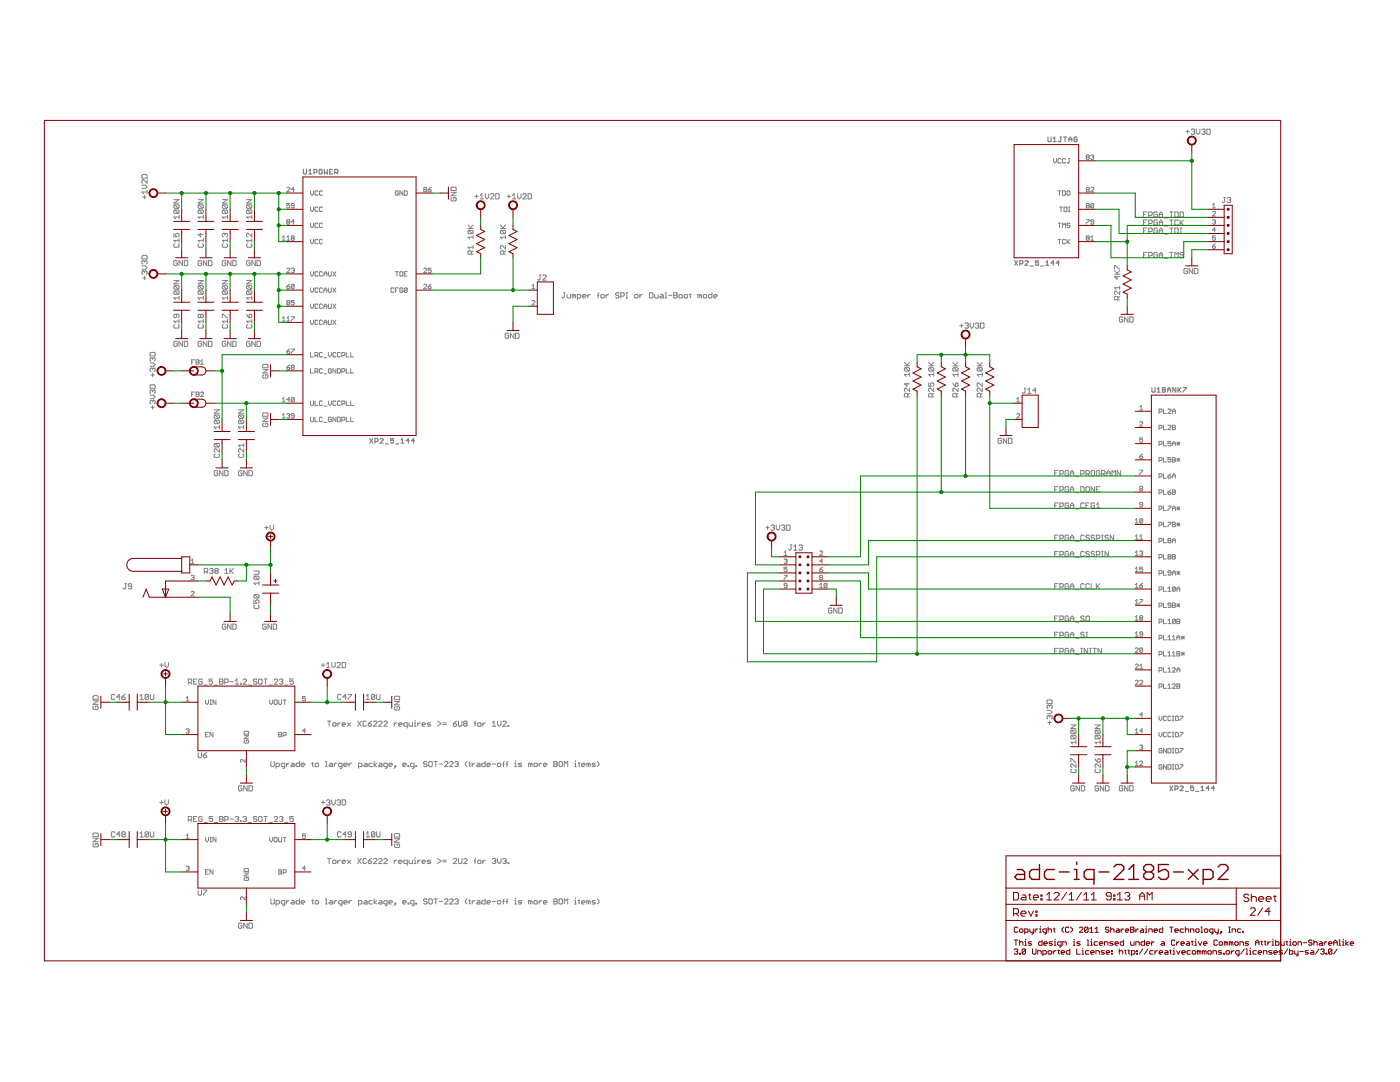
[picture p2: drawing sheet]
<svg xmlns="http://www.w3.org/2000/svg" width="279mm" height="216mm" viewBox="0 0 279 216" stroke-linecap="round" stroke-linejoin="round" font-family="sans-serif">
<g fill="#808080" stroke="#808080" stroke-width=".2">
<path d="M112.1 59.3l.2 .2z"/>
<path d="M112.3 59.5h.2z"/>
<path d="M112.6 59.3l-.1 .2z"/>
<path d="M112.6 58.4v.9z"/>
<path d="M112.5 58.4h.3z"/>
<path d="M113.2 58.8v.5z"/>
<path d="M113.2 59.3l.1 .2z"/>
<path d="M113.3 59.5h.5z"/>
<path d="M113.8 58.8v.7z"/>
<path d="M114.2 58.8v.7z"/>
<path d="M114.2 58.8h.2z"/>
<path d="M114.4 58.8l.1 .1z"/>
<path d="M114.5 58.9v.6z"/>
<path d="M114.5 58.9l.2-.1z"/>
<path d="M114.7 58.8l.2 .1z"/>
<path d="M114.9 58.9v.6z"/>
<path d="M115.2 58.8v1z"/>
<path d="M115.2 58.8h.5z"/>
<path d="M115.7 58.8l.2 .1z"/>
<path d="M115.9 58.9v.4z"/>
<path d="M115.9 59.3l-.2 .2z"/>
<path d="M115.2 59.5h.5z"/>
<path d="M116.4 59.5h.4z"/>
<path d="M116.3 59.3l.1 .2z"/>
<path d="M116.3 58.9v.4z"/>
<path d="M116.3 58.9l.1-.1z"/>
<path d="M116.4 58.8h.4z"/>
<path d="M116.8 58.8l.1 .1z"/>
<path d="M116.9 58.9v.2z"/>
<path d="M116.3 59.1h.6z"/>
<path d="M117.3 58.8v.7z"/>
<path d="M117.3 59.1l.3-.3z"/>
<path d="M117.6 58.8h.2z"/>
<path d="M119.4 58.6v.9z"/>
<path d="M119.4 58.6l.1-.2z"/>
<path d="M119.2 58.9h.3z"/>
<path d="M120.1 59.5h.3z"/>
<path d="M120.6 59.3l-.2 .2z"/>
<path d="M120.6 58.9v.4z"/>
<path d="M120.4 58.8l.2 .1z"/>
<path d="M120.1 58.8h.3z"/>
<path d="M120.1 58.8l-.2 .1z"/>
<path d="M119.9 58.9v.4z"/>
<path d="M119.9 59.3l.2 .2z"/>
<path d="M120.9 58.8v.7z"/>
<path d="M120.9 59.1l.4-.3z"/>
<path d="M121.3 58.8h.2z"/>
<path d="M123.4 58.4l.1 .2z"/>
<path d="M123 58.4h.4z"/>
<path d="M123 58.4l-.1 .2z"/>
<path d="M122.9 58.6v.2z"/>
<path d="M122.9 58.8l.1 .1z"/>
<path d="M123 58.9h.4z"/>
<path d="M123.4 58.9l.1 .2z"/>
<path d="M123.5 59.1v.2z"/>
<path d="M123.5 59.3l-.1 .2z"/>
<path d="M123 59.5h.4z"/>
<path d="M122.9 59.3l.1 .2z"/>
<path d="M123.9 58.4v1.1z"/>
<path d="M123.9 58.4h.5z"/>
<path d="M124.4 58.4l.2 .2z"/>
<path d="M124.6 58.6v.3z"/>
<path d="M124.4 59.1l.2-.2z"/>
<path d="M123.9 59.1h.5z"/>
<path d="M124.9 59.5h.4z"/>
<path d="M125.1 58.4v1.1z"/>
<path d="M124.9 58.4h.4z"/>
<path d="M126.8 59.5h.4z"/>
<path d="M127.4 59.3l-.2 .2z"/>
<path d="M127.4 58.9v.4z"/>
<path d="M127.2 58.8l.2 .1z"/>
<path d="M126.8 58.8h.4z"/>
<path d="M126.8 58.8l-.1 .1z"/>
<path d="M126.7 58.9v.4z"/>
<path d="M126.7 59.3l.1 .2z"/>
<path d="M127.7 58.8v.7z"/>
<path d="M127.7 59.1l.3-.3z"/>
<path d="M128 58.8h.2z"/>
<path d="M129.6 58.4v1.1z"/>
<path d="M129.6 59.5h.5z"/>
<path d="M130.3 59.3l-.2 .2z"/>
<path d="M130.3 58.6v.7z"/>
<path d="M130.1 58.4l.2 .2z"/>
<path d="M129.6 58.4h.5z"/>
<path d="M130.6 58.8v.5z"/>
<path d="M130.6 59.3l.2 .2z"/>
<path d="M130.8 59.5h.5z"/>
<path d="M131.3 58.8v.7z"/>
<path d="M131.8 58.8h.4z"/>
<path d="M132.2 58.8l.2 .1z"/>
<path d="M132.4 58.9v.6z"/>
<path d="M131.8 59.5h.6z"/>
<path d="M131.7 59.3l.1 .2z"/>
<path d="M131.7 59.3l.1-.2z"/>
<path d="M131.8 59.1h.6z"/>
<path d="M132.7 58.4h.2z"/>
<path d="M132.9 58.4v1.1z"/>
<path d="M132.7 59.5h.4z"/>
<path d="M133.4 58.9h.7z"/>
<path d="M134.5 58.4v1.1z"/>
<path d="M134.5 58.4h.5z"/>
<path d="M135 58.4l.1 .2z"/>
<path d="M135.1 58.6v.2z"/>
<path d="M135.1 58.8l-.1 .1z"/>
<path d="M135 58.9l.1 .2z"/>
<path d="M135.1 59.1v.2z"/>
<path d="M135.1 59.3l-.1 .2z"/>
<path d="M134.5 59.5h.5z"/>
<path d="M134.5 58.9h.5z"/>
<path d="M135.7 59.5h.3z"/>
<path d="M136.2 59.3l-.2 .2z"/>
<path d="M136.2 58.9v.4z"/>
<path d="M136 58.8l.2 .1z"/>
<path d="M135.7 58.8h.3z"/>
<path d="M135.5 58.9l.2-.1z"/>
<path d="M135.5 58.9v.4z"/>
<path d="M135.5 59.3l.2 .2z"/>
<path d="M136.7 59.5h.4z"/>
<path d="M137.2 59.3l-.1 .2z"/>
<path d="M137.2 58.9v.4z"/>
<path d="M137.1 58.8l.1 .1z"/>
<path d="M136.7 58.8h.4z"/>
<path d="M136.5 58.9l.2-.1z"/>
<path d="M136.5 58.9v.4z"/>
<path d="M136.5 59.3l.2 .2z"/>
<path d="M137.8 58.6v.7z"/>
<path d="M137.8 59.3l.1 .2z"/>
<path d="M137.6 58.8h.3z"/>
<path d="M139.3 58.8v.7z"/>
<path d="M139.3 58.8h.2z"/>
<path d="M139.5 58.8l.2 .1z"/>
<path d="M139.7 58.9v.6z"/>
<path d="M139.7 58.9l.1-.1z"/>
<path d="M139.8 58.8l.2 .1z"/>
<path d="M140 58.9v.6z"/>
<path d="M140.5 59.5h.4z"/>
<path d="M141 59.3l-.1 .2z"/>
<path d="M141 58.9v.4z"/>
<path d="M140.9 58.8l.1 .1z"/>
<path d="M140.5 58.8h.4z"/>
<path d="M140.5 58.8l-.1 .1z"/>
<path d="M140.4 58.9v.4z"/>
<path d="M140.4 59.3l.1 .2z"/>
<path d="M142.1 58.4v1.1z"/>
<path d="M141.6 59.5h.5z"/>
<path d="M141.4 59.3l.2 .2z"/>
<path d="M141.4 58.9v.4z"/>
<path d="M141.4 58.9l.2-.1z"/>
<path d="M141.6 58.8h.5z"/>
<path d="M142.6 59.5h.3z"/>
<path d="M142.4 59.3l.2 .2z"/>
<path d="M142.4 58.9v.4z"/>
<path d="M142.4 58.9l.2-.1z"/>
<path d="M142.6 58.8h.3z"/>
<path d="M142.9 58.8l.2 .1z"/>
<path d="M143.1 58.9v.2z"/>
<path d="M142.4 59.1h.7z"/>
<path d="M65.7 171.3v1z"/>
<path d="M65.3 171.3h.7z"/>
<path d="M66.5 172.3h.4z"/>
<path d="M66.9 172.3l.2-.2z"/>
<path d="M67.1 171.8v.3z"/>
<path d="M66.9 171.6l.2 .2z"/>
<path d="M66.5 171.6h.4z"/>
<path d="M66.5 171.6l-.1 .2z"/>
<path d="M66.4 171.8v.3z"/>
<path d="M66.4 172.1l.1 .2z"/>
<path d="M67.4 171.6v.7z"/>
<path d="M67.4 172l.4-.4z"/>
<path d="M67.8 171.6h.1z"/>
<path d="M68.5 172.3h.3z"/>
<path d="M68.3 172.1l.2 .2z"/>
<path d="M68.3 171.8v.3z"/>
<path d="M68.3 171.8l.2-.2z"/>
<path d="M68.5 171.6h.3z"/>
<path d="M68.8 171.6l.2 .2z"/>
<path d="M69 171.8v.2z"/>
<path d="M68.3 172h.7z"/>
<path d="M69.3 171.6l.7 .7z"/>
<path d="M69.3 172.3l.7-.7z"/>
<path d="M71.4 171.3l.7 1z"/>
<path d="M72.1 171.3l-.7 1z"/>
<path d="M73 171.3l.1 .2z"/>
<path d="M72.6 171.3h.4z"/>
<path d="M72.6 171.3l-.1 .2z"/>
<path d="M72.5 171.5v.6z"/>
<path d="M72.5 172.1l.1 .2z"/>
<path d="M72.6 172.3h.4z"/>
<path d="M73 172.3l.1-.2z"/>
<path d="M73.8 171.5l.4-.2z"/>
<path d="M73.8 171.5l-.3 .3z"/>
<path d="M73.5 171.8v.3z"/>
<path d="M73.5 172.1l.2 .2z"/>
<path d="M73.7 172.3h.3z"/>
<path d="M74 172.3l.2-.2z"/>
<path d="M74.2 172v.1z"/>
<path d="M74 171.8l.2 .2z"/>
<path d="M73.5 171.8h.5z"/>
<path d="M74.5 172.3h.7z"/>
<path d="M74.5 172.3l.7-.7z"/>
<path d="M75.2 171.5v.1z"/>
<path d="M75 171.3l.2 .2z"/>
<path d="M74.7 171.3h.3z"/>
<path d="M74.7 171.3l-.2 .2z"/>
<path d="M75.6 172.3h.6z"/>
<path d="M75.6 172.3l.6-.7z"/>
<path d="M76.2 171.5v.1z"/>
<path d="M76.1 171.3l.1 .2z"/>
<path d="M75.7 171.3h.4z"/>
<path d="M75.7 171.3l-.1 .2z"/>
<path d="M76.6 172.3h.7z"/>
<path d="M76.6 172.3l.7-.7z"/>
<path d="M77.3 171.5v.1z"/>
<path d="M77.1 171.3l.2 .2z"/>
<path d="M76.8 171.3h.3z"/>
<path d="M76.8 171.3l-.2 .2z"/>
<path d="M78.7 171.6v.7z"/>
<path d="M78.7 172l.3-.4z"/>
<path d="M79 171.6h.2z"/>
<path d="M79.7 172.3h.4z"/>
<path d="M79.5 172.1l.2 .2z"/>
<path d="M79.5 171.8v.3z"/>
<path d="M79.5 171.8l.2-.2z"/>
<path d="M79.7 171.6h.4z"/>
<path d="M80.1 171.6l.1 .2z"/>
<path d="M80.2 171.8v.2z"/>
<path d="M79.5 172h.7z"/>
<path d="M81.3 171.6v1.1z"/>
<path d="M80.8 171.6h.5z"/>
<path d="M80.8 171.6l-.2 .2z"/>
<path d="M80.6 171.8v.3z"/>
<path d="M80.6 172.1l.2 .2z"/>
<path d="M80.8 172.3h.5z"/>
<path d="M81.6 171.6v.5z"/>
<path d="M81.6 172.1l.2 .2z"/>
<path d="M81.8 172.3h.5z"/>
<path d="M82.3 171.6v.7z"/>
<path d="M82.7 171.6h.1z"/>
<path d="M82.8 171.6v.7z"/>
<path d="M82.7 172.3h.3z"/>
<path d="M82.8 171.1v.2z"/>
<path d="M83.4 171.6v.7z"/>
<path d="M83.4 172l.3-.4z"/>
<path d="M83.7 171.6h.2z"/>
<path d="M84.4 172.3h.3z"/>
<path d="M84.2 172.1l.2 .2z"/>
<path d="M84.2 171.8v.3z"/>
<path d="M84.2 171.8l.2-.2z"/>
<path d="M84.4 171.6h.3z"/>
<path d="M84.7 171.6l.2 .2z"/>
<path d="M84.9 171.8v.2z"/>
<path d="M84.2 172h.7z"/>
<path d="M85.3 172.3h.5z"/>
<path d="M85.8 172.3l.2-.2z"/>
<path d="M85.8 172l.2 .1z"/>
<path d="M85.4 172h.4z"/>
<path d="M85.3 171.8l.1 .2z"/>
<path d="M85.3 171.8l.1-.2z"/>
<path d="M85.4 171.6h.6z"/>
<path d="M87.3 171.3l.7 .5z"/>
<path d="M87.3 172.3l.7-.5z"/>
<path d="M88.4 172h.7z"/>
<path d="M88.4 171.6h.7z"/>
<path d="M90.5 172.3h.6z"/>
<path d="M90.5 172.3l.6-.7z"/>
<path d="M91.1 171.5v.1z"/>
<path d="M91 171.3l.1 .2z"/>
<path d="M90.6 171.3h.4z"/>
<path d="M90.6 171.3l-.1 .2z"/>
<path d="M91.5 171.3v.8z"/>
<path d="M91.5 172.1l.2 .2z"/>
<path d="M91.7 172.3h.3z"/>
<path d="M92 172.3l.2-.2z"/>
<path d="M92.2 171.3v.8z"/>
<path d="M92.5 172.3h.7z"/>
<path d="M92.5 172.3l.7-.7z"/>
<path d="M93.2 171.5v.1z"/>
<path d="M93 171.3l.2 .2z"/>
<path d="M92.7 171.3h.3z"/>
<path d="M92.7 171.3l-.2 .2z"/>
<path d="M94.8 171.5v.8z"/>
<path d="M94.8 171.5l.2-.2z"/>
<path d="M94.6 171.8h.4z"/>
<path d="M95.5 172.3h.3z"/>
<path d="M95.8 172.3l.2-.2z"/>
<path d="M96 171.8v.3z"/>
<path d="M95.8 171.6l.2 .2z"/>
<path d="M95.5 171.6h.3z"/>
<path d="M95.5 171.6l-.2 .2z"/>
<path d="M95.3 171.8v.3z"/>
<path d="M95.3 172.1l.2 .2z"/>
<path d="M96.4 171.6v.7z"/>
<path d="M96.4 172l.3-.4z"/>
<path d="M96.7 171.6h.2z"/>
<path d="M98.3 171.5l.1-.2z"/>
<path d="M98.4 171.3h.4z"/>
<path d="M98.8 171.3l.2 .2z"/>
<path d="M99 171.5v.1z"/>
<path d="M98.8 171.8l.2-.2z"/>
<path d="M98.6 171.8h.2z"/>
<path d="M98.8 171.8l.2 .2z"/>
<path d="M99 172v.1z"/>
<path d="M98.8 172.3l.2-.2z"/>
<path d="M98.4 172.3h.4z"/>
<path d="M98.3 172.1l.1 .2z"/>
<path d="M99.3 171.3v.7z"/>
<path d="M99.3 172l.3 .3z"/>
<path d="M99.6 172.3l.4-.3z"/>
<path d="M100 171.3v.7z"/>
<path d="M100.3 171.5l.2-.2z"/>
<path d="M100.5 171.3h.4z"/>
<path d="M100.9 171.3l.1 .2z"/>
<path d="M101 171.5v.1z"/>
<path d="M101 171.6l-.1 .2z"/>
<path d="M100.7 171.8h.2z"/>
<path d="M100.9 171.8l.1 .2z"/>
<path d="M101 172v.1z"/>
<path d="M101 172.1l-.1 .2z"/>
<path d="M100.5 172.3h.4z"/>
<path d="M100.3 172.1l.2 .2z"/>
<path d="M101.4 172.1v.2z"/>
<path d="M101.4 172.1h.1z"/>
<path d="M101.5 172.1v.2z"/>
<path d="M101.4 172.3h.1z"/>
<path d="M65.7 143.9v1z"/>
<path d="M65.3 143.9h.7z"/>
<path d="M66.5 144.9h.4z"/>
<path d="M66.9 144.9l.2-.2z"/>
<path d="M67.1 144.4v.3z"/>
<path d="M66.9 144.2l.2 .2z"/>
<path d="M66.5 144.2h.4z"/>
<path d="M66.5 144.2l-.1 .2z"/>
<path d="M66.4 144.4v.3z"/>
<path d="M66.4 144.7l.1 .2z"/>
<path d="M67.4 144.2v.7z"/>
<path d="M67.4 144.6l.4-.4z"/>
<path d="M67.8 144.2h.1z"/>
<path d="M68.5 144.9h.3z"/>
<path d="M68.3 144.7l.2 .2z"/>
<path d="M68.3 144.4v.3z"/>
<path d="M68.3 144.4l.2-.2z"/>
<path d="M68.5 144.2h.3z"/>
<path d="M68.8 144.2l.2 .2z"/>
<path d="M69 144.4v.2z"/>
<path d="M68.3 144.6h.7z"/>
<path d="M69.3 144.2l.7 .7z"/>
<path d="M69.3 144.9l.7-.7z"/>
<path d="M71.4 143.9l.7 1z"/>
<path d="M72.1 143.9l-.7 1z"/>
<path d="M73 143.9l.1 .2z"/>
<path d="M72.6 143.9h.4z"/>
<path d="M72.6 143.9l-.1 .2z"/>
<path d="M72.5 144.1v.6z"/>
<path d="M72.5 144.7l.1 .2z"/>
<path d="M72.6 144.9h.4z"/>
<path d="M73 144.9l.1-.2z"/>
<path d="M73.8 144.1l.4-.2z"/>
<path d="M73.8 144.1l-.3 .3z"/>
<path d="M73.5 144.4v.3z"/>
<path d="M73.5 144.7l.2 .2z"/>
<path d="M73.7 144.9h.3z"/>
<path d="M74 144.9l.2-.2z"/>
<path d="M74.2 144.6v.1z"/>
<path d="M74 144.4l.2 .2z"/>
<path d="M73.5 144.4h.5z"/>
<path d="M74.5 144.9h.7z"/>
<path d="M74.5 144.9l.7-.7z"/>
<path d="M75.2 144.1v.1z"/>
<path d="M75 143.9l.2 .2z"/>
<path d="M74.7 143.9h.3z"/>
<path d="M74.7 143.9l-.2 .2z"/>
<path d="M75.6 144.9h.6z"/>
<path d="M76.2 144.2l-.6 .7z"/>
<path d="M76.2 144.1v.1z"/>
<path d="M76.1 143.9l.1 .2z"/>
<path d="M75.7 143.9h.4z"/>
<path d="M75.7 143.9l-.1 .2z"/>
<path d="M76.6 144.9h.7z"/>
<path d="M77.3 144.2l-.7 .7z"/>
<path d="M77.3 144.1v.1z"/>
<path d="M77.1 143.9l.2 .2z"/>
<path d="M76.8 143.9h.3z"/>
<path d="M76.8 143.9l-.2 .2z"/>
<path d="M78.7 144.2v.7z"/>
<path d="M78.7 144.6l.3-.4z"/>
<path d="M79 144.2h.2z"/>
<path d="M79.7 144.9h.4z"/>
<path d="M79.5 144.7l.2 .2z"/>
<path d="M79.5 144.4v.3z"/>
<path d="M79.5 144.4l.2-.2z"/>
<path d="M79.7 144.2h.4z"/>
<path d="M80.1 144.2l.1 .2z"/>
<path d="M80.2 144.4v.2z"/>
<path d="M79.5 144.6h.7z"/>
<path d="M81.3 144.2v1.1z"/>
<path d="M80.8 144.2h.5z"/>
<path d="M80.8 144.2l-.2 .2z"/>
<path d="M80.6 144.4v.3z"/>
<path d="M80.6 144.7l.2 .2z"/>
<path d="M80.8 144.9h.5z"/>
<path d="M81.6 144.2v.5z"/>
<path d="M81.6 144.7l.2 .2z"/>
<path d="M81.8 144.9h.5z"/>
<path d="M82.3 144.2v.7z"/>
<path d="M82.7 144.2h.1z"/>
<path d="M82.8 144.2v.7z"/>
<path d="M82.7 144.9h.3z"/>
<path d="M82.8 143.7v.2z"/>
<path d="M83.4 144.2v.7z"/>
<path d="M83.4 144.6l.3-.4z"/>
<path d="M83.7 144.2h.2z"/>
<path d="M84.4 144.9h.3z"/>
<path d="M84.2 144.7l.2 .2z"/>
<path d="M84.2 144.4v.3z"/>
<path d="M84.2 144.4l.2-.2z"/>
<path d="M84.4 144.2h.3z"/>
<path d="M84.7 144.2l.2 .2z"/>
<path d="M84.9 144.4v.2z"/>
<path d="M84.2 144.6h.7z"/>
<path d="M85.3 144.9h.5z"/>
<path d="M85.8 144.9l.2-.2z"/>
<path d="M85.8 144.6l.2 .1z"/>
<path d="M85.4 144.6h.4z"/>
<path d="M85.3 144.4l.1 .2z"/>
<path d="M85.3 144.4l.1-.2z"/>
<path d="M85.4 144.2h.6z"/>
<path d="M87.3 143.9l.7 .5z"/>
<path d="M87.3 144.9l.7-.5z"/>
<path d="M88.4 144.6h.7z"/>
<path d="M88.4 144.2h.7z"/>
<path d="M90.8 144.1l.3-.2z"/>
<path d="M90.5 144.4l.3-.3z"/>
<path d="M90.5 144.4v.3z"/>
<path d="M90.5 144.7l.1 .2z"/>
<path d="M90.6 144.9h.4z"/>
<path d="M91 144.9l.1-.2z"/>
<path d="M91.1 144.6v.1z"/>
<path d="M91 144.4l.1 .2z"/>
<path d="M90.5 144.4h.5z"/>
<path d="M91.5 143.9v.8z"/>
<path d="M91.5 144.7l.2 .2z"/>
<path d="M91.7 144.9h.3z"/>
<path d="M92 144.9l.2-.2z"/>
<path d="M92.2 143.9v.8z"/>
<path d="M92.5 144.1l.2-.2z"/>
<path d="M92.7 143.9h.3z"/>
<path d="M93 143.9l.2 .2z"/>
<path d="M93.2 144.1v.1z"/>
<path d="M93.2 144.2l-.2 .2z"/>
<path d="M93 144.4l.2 .2z"/>
<path d="M93.2 144.6v.1z"/>
<path d="M93.2 144.7l-.2 .2z"/>
<path d="M92.7 144.9h.3z"/>
<path d="M92.5 144.7l.2 .2z"/>
<path d="M92.5 144.6v.1z"/>
<path d="M92.5 144.6l.2-.2z"/>
<path d="M92.5 144.2l.2 .2z"/>
<path d="M92.5 144.1v.1z"/>
<path d="M92.7 144.4h.3z"/>
<path d="M94.8 144.1v.8z"/>
<path d="M94.8 144.1l.2-.2z"/>
<path d="M94.6 144.4h.4z"/>
<path d="M95.5 144.9h.3z"/>
<path d="M95.8 144.9l.2-.2z"/>
<path d="M96 144.4v.3z"/>
<path d="M95.8 144.2l.2 .2z"/>
<path d="M95.5 144.2h.3z"/>
<path d="M95.5 144.2l-.2 .2z"/>
<path d="M95.3 144.4v.3z"/>
<path d="M95.3 144.7l.2 .2z"/>
<path d="M96.4 144.2v.7z"/>
<path d="M96.4 144.6l.3-.4z"/>
<path d="M96.7 144.2h.2z"/>
<path d="M98.3 144.2l.3-.3z"/>
<path d="M98.6 143.9v1z"/>
<path d="M98.3 144.9h.7z"/>
<path d="M99.3 143.9v.7z"/>
<path d="M99.3 144.6l.3 .3z"/>
<path d="M99.6 144.9l.4-.3z"/>
<path d="M100 143.9v.7z"/>
<path d="M100.3 144.9h.7z"/>
<path d="M100.3 144.9l.7-.7z"/>
<path d="M101 144.1v.1z"/>
<path d="M100.9 143.9l.1 .2z"/>
<path d="M100.5 143.9h.4z"/>
<path d="M100.5 143.9l-.2 .2z"/>
<path d="M101.4 144.7v.2z"/>
<path d="M101.4 144.7h.1z"/>
<path d="M101.5 144.7v.2z"/>
<path d="M101.4 144.9h.1z"/>
<path d="M54.1 151.9v.9z"/>
<path d="M54.1 152.8l.1 .2z"/>
<path d="M54.2 153h.4z"/>
<path d="M54.6 153l.1-.2z"/>
<path d="M54.7 151.9v.9z"/>
<path d="M55.1 152.3v1z"/>
<path d="M55.1 152.3h.5z"/>
<path d="M55.6 152.3l.2 .2z"/>
<path d="M55.8 152.5v.3z"/>
<path d="M55.8 152.8l-.2 .2z"/>
<path d="M55.1 153h.5z"/>
<path d="M56.5 153.3h.1z"/>
<path d="M56.8 153.1l-.2 .2z"/>
<path d="M56.8 152.3v.8z"/>
<path d="M56.3 152.3h.5z"/>
<path d="M56.3 152.3l-.2 .2z"/>
<path d="M56.1 152.5v.3z"/>
<path d="M56.1 152.8l.2 .2z"/>
<path d="M56.3 153h.5z"/>
<path d="M57.2 152.3v.7z"/>
<path d="M57.2 152.6l.3-.3z"/>
<path d="M57.5 152.3h.2z"/>
<path d="M58.2 152.3h.3z"/>
<path d="M58.5 152.3l.2 .2z"/>
<path d="M58.7 152.5v.5z"/>
<path d="M58.2 153h.5z"/>
<path d="M58 152.8l.2 .2z"/>
<path d="M58 152.8l.2-.2z"/>
<path d="M58.2 152.6h.5z"/>
<path d="M59.8 151.9v1.1z"/>
<path d="M59.2 153h.6z"/>
<path d="M59.1 152.8l.1 .2z"/>
<path d="M59.1 152.5v.3z"/>
<path d="M59.1 152.5l.1-.2z"/>
<path d="M59.2 152.3h.6z"/>
<path d="M60.3 153h.3z"/>
<path d="M60.1 152.8l.2 .2z"/>
<path d="M60.1 152.5v.3z"/>
<path d="M60.1 152.5l.2-.2z"/>
<path d="M60.3 152.3h.3z"/>
<path d="M60.6 152.3l.2 .2z"/>
<path d="M60.8 152.5v.1z"/>
<path d="M60.1 152.6h.7z"/>
<path d="M62.4 152.1v.7z"/>
<path d="M62.4 152.8l.1 .2z"/>
<path d="M62.2 152.3h.3z"/>
<path d="M63.1 153h.3z"/>
<path d="M63.4 153l.2-.2z"/>
<path d="M63.6 152.5v.3z"/>
<path d="M63.4 152.3l.2 .2z"/>
<path d="M63.1 152.3h.3z"/>
<path d="M63.1 152.3l-.2 .2z"/>
<path d="M62.9 152.5v.3z"/>
<path d="M62.9 152.8l.2 .2z"/>
<path d="M65 151.9h.1z"/>
<path d="M65.1 151.9v1.1z"/>
<path d="M65 153h.3z"/>
<path d="M65.8 152.3h.4z"/>
<path d="M66.2 152.3l.2 .2z"/>
<path d="M66.4 152.5v.5z"/>
<path d="M65.8 153h.6z"/>
<path d="M65.7 152.8l.1 .2z"/>
<path d="M65.7 152.8l.1-.2z"/>
<path d="M65.8 152.6h.6z"/>
<path d="M66.7 152.3v.7z"/>
<path d="M66.7 152.6l.3-.3z"/>
<path d="M67 152.3h.2z"/>
<path d="M67.9 153.3h.2z"/>
<path d="M68.1 153.3l.2-.2z"/>
<path d="M68.3 152.3v.8z"/>
<path d="M67.7 152.3h.6z"/>
<path d="M67.7 152.3l-.1 .2z"/>
<path d="M67.6 152.5v.3z"/>
<path d="M67.6 152.8l.1 .2z"/>
<path d="M67.7 153h.6z"/>
<path d="M68.8 153h.3z"/>
<path d="M68.6 152.8l.2 .2z"/>
<path d="M68.6 152.5v.3z"/>
<path d="M68.6 152.5l.2-.2z"/>
<path d="M68.8 152.3h.3z"/>
<path d="M69.1 152.3l.2 .2z"/>
<path d="M69.3 152.5v.1z"/>
<path d="M68.6 152.6h.7z"/>
<path d="M69.6 152.3v.7z"/>
<path d="M69.6 152.6l.4-.3z"/>
<path d="M70 152.3h.2z"/>
<path d="M71.5 152.3v1z"/>
<path d="M71.5 152.3h.6z"/>
<path d="M72.1 152.3l.1 .2z"/>
<path d="M72.2 152.5v.3z"/>
<path d="M72.2 152.8l-.1 .2z"/>
<path d="M71.5 153h.6z"/>
<path d="M72.7 152.3h.4z"/>
<path d="M73.1 152.3l.2 .2z"/>
<path d="M73.3 152.5v.5z"/>
<path d="M72.7 153h.6z"/>
<path d="M72.6 152.8l.1 .2z"/>
<path d="M72.6 152.8l.1-.2z"/>
<path d="M72.7 152.6h.6z"/>
<path d="M73.8 152.3h.5z"/>
<path d="M73.6 152.5l.2-.2z"/>
<path d="M73.6 152.5v.3z"/>
<path d="M73.6 152.8l.2 .2z"/>
<path d="M73.8 153h.5z"/>
<path d="M74.7 151.9v1.1z"/>
<path d="M74.7 152.6l.5 .4z"/>
<path d="M74.7 152.6l.5-.3z"/>
<path d="M75.7 152.3h.4z"/>
<path d="M76.1 152.3l.1 .2z"/>
<path d="M76.2 152.5v.5z"/>
<path d="M75.7 153h.5z"/>
<path d="M75.5 152.8l.2 .2z"/>
<path d="M75.5 152.8l.2-.2z"/>
<path d="M75.7 152.6h.5z"/>
<path d="M76.9 153.3h.2z"/>
<path d="M77.3 153.1l-.2 .2z"/>
<path d="M77.3 152.3v.8z"/>
<path d="M76.8 152.3h.5z"/>
<path d="M76.8 152.3l-.2 .2z"/>
<path d="M76.6 152.5v.3z"/>
<path d="M76.6 152.8l.2 .2z"/>
<path d="M76.8 153h.5z"/>
<path d="M77.8 153h.3z"/>
<path d="M77.6 152.8l.2 .2z"/>
<path d="M77.6 152.5v.3z"/>
<path d="M77.6 152.5l.2-.2z"/>
<path d="M77.8 152.3h.3z"/>
<path d="M78.1 152.3l.2 .2z"/>
<path d="M78.3 152.5v.1z"/>
<path d="M77.6 152.6h.7z"/>
<path d="M79 153l-.3 .3z"/>
<path d="M79 152.8v.2z"/>
<path d="M78.8 152.8h.2z"/>
<path d="M78.8 152.8v.2z"/>
<path d="M78.8 153h.2z"/>
<path d="M80.6 153h.3z"/>
<path d="M80.4 152.8l.2 .2z"/>
<path d="M80.4 152.5v.3z"/>
<path d="M80.4 152.5l.2-.2z"/>
<path d="M80.6 152.3h.3z"/>
<path d="M80.9 152.3l.2 .2z"/>
<path d="M81.1 152.5v.1z"/>
<path d="M80.4 152.6h.7z"/>
<path d="M81.4 152.8v.2z"/>
<path d="M81.4 152.8h.2z"/>
<path d="M81.6 152.8v.2z"/>
<path d="M81.4 153h.2z"/>
<path d="M82.3 153.3h.2z"/>
<path d="M82.6 153.1l-.1 .2z"/>
<path d="M82.6 152.3v.8z"/>
<path d="M82.1 152.3h.5z"/>
<path d="M82.1 152.3l-.2 .2z"/>
<path d="M81.9 152.5v.3z"/>
<path d="M81.9 152.8l.2 .2z"/>
<path d="M82.1 153h.5z"/>
<path d="M83 152.8v.2z"/>
<path d="M83 152.8h.2z"/>
<path d="M83.2 152.8v.2z"/>
<path d="M83 153h.2z"/>
<path d="M85 151.9l.2 .2z"/>
<path d="M84.7 151.9h.3z"/>
<path d="M84.7 151.9l-.2 .2z"/>
<path d="M84.5 152.1v.2z"/>
<path d="M84.5 152.3l.2 .2z"/>
<path d="M84.7 152.5h.3z"/>
<path d="M85 152.5l.2 .1z"/>
<path d="M85.2 152.6v.2z"/>
<path d="M85 153l.2-.2z"/>
<path d="M84.7 153h.3z"/>
<path d="M84.5 152.8l.2 .2z"/>
<path d="M85.7 151.9h.4z"/>
<path d="M85.7 151.9l-.1 .2z"/>
<path d="M85.6 152.1v.7z"/>
<path d="M85.6 152.8l.1 .2z"/>
<path d="M85.7 153h.4z"/>
<path d="M86.1 153l.2-.2z"/>
<path d="M86.3 152.1v.7z"/>
<path d="M86.1 151.9l.2 .2z"/>
<path d="M87 151.9v1.1z"/>
<path d="M86.6 151.9h.7z"/>
<path d="M87.7 152.5h.6z"/>
<path d="M88.7 153h.7z"/>
<path d="M88.7 153l.7-.7z"/>
<path d="M89.4 152.1v.2z"/>
<path d="M89.2 151.9l.2 .2z"/>
<path d="M88.9 151.9h.3z"/>
<path d="M88.9 151.9l-.2 .2z"/>
<path d="M89.7 153h.7z"/>
<path d="M89.7 153l.7-.7z"/>
<path d="M90.4 152.1v.2z"/>
<path d="M90.3 151.9l.1 .2z"/>
<path d="M89.9 151.9h.4z"/>
<path d="M89.9 151.9l-.2 .2z"/>
<path d="M91 151.9l-.2 .2z"/>
<path d="M91 151.9h.3z"/>
<path d="M91.3 151.9l.2 .2z"/>
<path d="M91.5 152.1v.2z"/>
<path d="M91.5 152.3l-.2 .2z"/>
<path d="M91.1 152.5h.2z"/>
<path d="M91.3 152.5l.2 .1z"/>
<path d="M91.5 152.6v.2z"/>
<path d="M91.5 152.8l-.2 .2z"/>
<path d="M91 153h.3z"/>
<path d="M90.8 152.8l.2 .2z"/>
<path d="M92.9 152.6l.3 .4z"/>
<path d="M92.9 152.3v.3z"/>
<path d="M93.2 151.9l-.3 .4z"/>
<path d="M93.7 152.1v.7z"/>
<path d="M93.7 152.8l.2 .2z"/>
<path d="M93.6 152.3h.3z"/>
<path d="M94.2 152.3v.7z"/>
<path d="M94.2 152.6l.4-.3z"/>
<path d="M94.6 152.3h.2z"/>
<path d="M95.3 152.3h.3z"/>
<path d="M95.6 152.3l.2 .2z"/>
<path d="M95.8 152.5v.5z"/>
<path d="M95.3 153h.5z"/>
<path d="M95.1 152.8l.2 .2z"/>
<path d="M95.1 152.8l.2-.2z"/>
<path d="M95.3 152.6h.5z"/>
<path d="M96.8 151.9v1.1z"/>
<path d="M96.3 153h.5z"/>
<path d="M96.1 152.8l.2 .2z"/>
<path d="M96.1 152.5v.3z"/>
<path d="M96.1 152.5l.2-.2z"/>
<path d="M96.3 152.3h.5z"/>
<path d="M97.4 153h.3z"/>
<path d="M97.2 152.8l.2 .2z"/>
<path d="M97.2 152.5v.3z"/>
<path d="M97.2 152.5l.2-.2z"/>
<path d="M97.4 152.3h.3z"/>
<path d="M97.7 152.3l.2 .2z"/>
<path d="M97.9 152.5v.1z"/>
<path d="M97.2 152.6h.7z"/>
<path d="M98.2 152.5h.7z"/>
<path d="M99.4 153h.4z"/>
<path d="M99.8 153l.1-.2z"/>
<path d="M99.9 152.5v.3z"/>
<path d="M99.8 152.3l.1 .2z"/>
<path d="M99.4 152.3h.4z"/>
<path d="M99.4 152.3l-.1 .2z"/>
<path d="M99.3 152.5v.3z"/>
<path d="M99.3 152.8l.1 .2z"/>
<path d="M100.5 152.1v.9z"/>
<path d="M100.6 151.9l-.1 .2z"/>
<path d="M100.3 152.5h.3z"/>
<path d="M101.2 152.1v.9z"/>
<path d="M101.3 151.9l-.1 .2z"/>
<path d="M101 152.5h.3z"/>
<path d="M102.7 152.3h.2z"/>
<path d="M102.9 152.3v.7z"/>
<path d="M102.7 153h.4z"/>
<path d="M102.9 151.8v.1z"/>
<path d="M103.4 153h.5z"/>
<path d="M103.9 153l.2-.2z"/>
<path d="M103.9 152.6l.2 .2z"/>
<path d="M103.6 152.6h.3z"/>
<path d="M103.4 152.5l.2 .1z"/>
<path d="M103.4 152.5l.2-.2z"/>
<path d="M103.6 152.3h.5z"/>
<path d="M105.5 152.3v.7z"/>
<path d="M105.5 152.3h.2z"/>
<path d="M105.7 152.3l.2 .2z"/>
<path d="M105.9 152.5v.5z"/>
<path d="M105.9 152.5l.1-.2z"/>
<path d="M106 152.3l.2 .2z"/>
<path d="M106.2 152.5v.5z"/>
<path d="M106.7 153h.4z"/>
<path d="M107.1 153l.1-.2z"/>
<path d="M107.2 152.5v.3z"/>
<path d="M107.1 152.3l.1 .2z"/>
<path d="M106.7 152.3h.4z"/>
<path d="M106.7 152.3l-.1 .2z"/>
<path d="M106.6 152.5v.3z"/>
<path d="M106.6 152.8l.1 .2z"/>
<path d="M107.6 152.3v.7z"/>
<path d="M107.6 152.6l.3-.3z"/>
<path d="M107.9 152.3h.2z"/>
<path d="M108.6 153h.4z"/>
<path d="M108.5 152.8l.1 .2z"/>
<path d="M108.5 152.5v.3z"/>
<path d="M108.5 152.5l.1-.2z"/>
<path d="M108.6 152.3h.4z"/>
<path d="M109 152.3l.1 .2z"/>
<path d="M109.1 152.5v.1z"/>
<path d="M108.5 152.6h.6z"/>
<path d="M110.5 151.9v1.1z"/>
<path d="M110.5 151.9h.5z"/>
<path d="M111 151.9l.2 .2z"/>
<path d="M111.2 152.1v.2z"/>
<path d="M111.2 152.3l-.2 .2z"/>
<path d="M111 152.5l.2 .1z"/>
<path d="M111.2 152.6v.2z"/>
<path d="M111.2 152.8l-.2 .2z"/>
<path d="M110.5 153h.5z"/>
<path d="M110.5 152.5h.5z"/>
<path d="M111.7 151.9h.4z"/>
<path d="M111.7 151.9l-.1 .2z"/>
<path d="M111.6 152.1v.7z"/>
<path d="M111.6 152.8l.1 .2z"/>
<path d="M111.7 153h.4z"/>
<path d="M112.1 153l.1-.2z"/>
<path d="M112.2 152.1v.7z"/>
<path d="M112.1 151.9l.1 .2z"/>
<path d="M112.6 151.9v1.1z"/>
<path d="M112.6 151.9l.3 .4z"/>
<path d="M112.9 152.3l.4-.4z"/>
<path d="M113.3 151.9v1.1z"/>
<path d="M114.7 152.3h.2z"/>
<path d="M114.9 152.3v.7z"/>
<path d="M114.7 153h.3z"/>
<path d="M114.9 151.8v.1z"/>
<path d="M115.5 152.1v.7z"/>
<path d="M115.5 152.8l.2 .2z"/>
<path d="M115.4 152.3h.3z"/>
<path d="M116.2 153h.4z"/>
<path d="M116.1 152.8l.1 .2z"/>
<path d="M116.1 152.5v.3z"/>
<path d="M116.1 152.5l.1-.2z"/>
<path d="M116.2 152.3h.4z"/>
<path d="M116.6 152.3l.2 .2z"/>
<path d="M116.8 152.5v.1z"/>
<path d="M116.1 152.6h.7z"/>
<path d="M117.1 152.3v.7z"/>
<path d="M117.1 152.3h.2z"/>
<path d="M117.3 152.3l.2 .2z"/>
<path d="M117.5 152.5v.5z"/>
<path d="M117.5 152.5l.1-.2z"/>
<path d="M117.6 152.3l.2 .2z"/>
<path d="M117.8 152.5v.5z"/>
<path d="M118.2 153h.5z"/>
<path d="M118.7 153l.1-.2z"/>
<path d="M118.7 152.6l.1 .2z"/>
<path d="M118.3 152.6h.4z"/>
<path d="M118.2 152.5l.1 .1z"/>
<path d="M118.2 152.5l.1-.2z"/>
<path d="M118.3 152.3h.5z"/>
<path d="M119.2 153l.3-.4z"/>
<path d="M119.5 152.3v.3z"/>
<path d="M119.2 151.9l.3 .4z"/>
<path d="M54.1 179.4v.8z"/>
<path d="M54.1 180.2l.1 .2z"/>
<path d="M54.2 180.4h.4z"/>
<path d="M54.6 180.4l.1-.2z"/>
<path d="M54.7 179.4v.8z"/>
<path d="M55.1 179.7v1z"/>
<path d="M55.1 179.7h.5z"/>
<path d="M55.6 179.7l.2 .2z"/>
<path d="M55.8 179.9v.3z"/>
<path d="M55.8 180.2l-.2 .2z"/>
<path d="M55.1 180.4h.5z"/>
<path d="M56.5 180.7h.1z"/>
<path d="M56.6 180.7l.2-.1z"/>
<path d="M56.8 179.7v.9z"/>
<path d="M56.3 179.7h.5z"/>
<path d="M56.3 179.7l-.2 .2z"/>
<path d="M56.1 179.9v.3z"/>
<path d="M56.1 180.2l.2 .2z"/>
<path d="M56.3 180.4h.5z"/>
<path d="M57.2 179.7v.7z"/>
<path d="M57.2 180l.3-.3z"/>
<path d="M57.5 179.7h.2z"/>
<path d="M58.2 179.7h.3z"/>
<path d="M58.5 179.7l.2 .2z"/>
<path d="M58.7 179.9v.5z"/>
<path d="M58.2 180.4h.5z"/>
<path d="M58 180.2l.2 .2z"/>
<path d="M58 180.2l.2-.2z"/>
<path d="M58.2 180h.5z"/>
<path d="M59.8 179.4v1z"/>
<path d="M59.2 180.4h.6z"/>
<path d="M59.1 180.2l.1 .2z"/>
<path d="M59.1 179.9v.3z"/>
<path d="M59.1 179.9l.1-.2z"/>
<path d="M59.2 179.7h.6z"/>
<path d="M60.3 180.4h.3z"/>
<path d="M60.1 180.2l.2 .2z"/>
<path d="M60.1 179.9v.3z"/>
<path d="M60.1 179.9l.2-.2z"/>
<path d="M60.3 179.7h.3z"/>
<path d="M60.6 179.7l.2 .2z"/>
<path d="M60.8 179.9v.1z"/>
<path d="M60.1 180h.7z"/>
<path d="M62.4 179.5v.7z"/>
<path d="M62.4 180.2l.1 .2z"/>
<path d="M62.2 179.7h.3z"/>
<path d="M63.1 180.4h.3z"/>
<path d="M63.4 180.4l.2-.2z"/>
<path d="M63.6 179.9v.3z"/>
<path d="M63.4 179.7l.2 .2z"/>
<path d="M63.1 179.7h.3z"/>
<path d="M63.1 179.7l-.2 .2z"/>
<path d="M62.9 179.9v.3z"/>
<path d="M62.9 180.2l.2 .2z"/>
<path d="M65 179.4h.1z"/>
<path d="M65.1 179.4v1z"/>
<path d="M65 180.4h.3z"/>
<path d="M65.8 179.7h.4z"/>
<path d="M66.2 179.7l.2 .2z"/>
<path d="M66.4 179.9v.5z"/>
<path d="M65.8 180.4h.6z"/>
<path d="M65.7 180.2l.1 .2z"/>
<path d="M65.7 180.2l.1-.2z"/>
<path d="M65.8 180h.6z"/>
<path d="M66.7 179.7v.7z"/>
<path d="M66.7 180l.3-.3z"/>
<path d="M67 179.7h.2z"/>
<path d="M67.9 180.7h.2z"/>
<path d="M68.1 180.7l.2-.1z"/>
<path d="M68.3 179.7v.9z"/>
<path d="M67.7 179.7h.6z"/>
<path d="M67.7 179.7l-.1 .2z"/>
<path d="M67.6 179.9v.3z"/>
<path d="M67.6 180.2l.1 .2z"/>
<path d="M67.7 180.4h.6z"/>
<path d="M68.8 180.4h.3z"/>
<path d="M68.6 180.2l.2 .2z"/>
<path d="M68.6 179.9v.3z"/>
<path d="M68.6 179.9l.2-.2z"/>
<path d="M68.8 179.7h.3z"/>
<path d="M69.1 179.7l.2 .2z"/>
<path d="M69.3 179.9v.1z"/>
<path d="M68.6 180h.7z"/>
<path d="M69.6 179.7v.7z"/>
<path d="M69.6 180l.4-.3z"/>
<path d="M70 179.7h.2z"/>
<path d="M71.5 179.7v1z"/>
<path d="M71.5 179.7h.6z"/>
<path d="M72.1 179.7l.1 .2z"/>
<path d="M72.2 179.9v.3z"/>
<path d="M72.2 180.2l-.1 .2z"/>
<path d="M71.5 180.4h.6z"/>
<path d="M72.7 179.7h.4z"/>
<path d="M73.1 179.7l.2 .2z"/>
<path d="M73.3 179.9v.5z"/>
<path d="M72.7 180.4h.6z"/>
<path d="M72.6 180.2l.1 .2z"/>
<path d="M72.6 180.2l.1-.2z"/>
<path d="M72.7 180h.6z"/>
<path d="M73.8 179.7h.5z"/>
<path d="M73.6 179.9l.2-.2z"/>
<path d="M73.6 179.9v.3z"/>
<path d="M73.6 180.2l.2 .2z"/>
<path d="M73.8 180.4h.5z"/>
<path d="M74.7 179.4v1z"/>
<path d="M74.7 180l.5 .4z"/>
<path d="M74.7 180l.5-.3z"/>
<path d="M75.7 179.7h.4z"/>
<path d="M76.1 179.7l.1 .2z"/>
<path d="M76.2 179.9v.5z"/>
<path d="M75.7 180.4h.5z"/>
<path d="M75.5 180.2l.2 .2z"/>
<path d="M75.5 180.2l.2-.2z"/>
<path d="M75.7 180h.5z"/>
<path d="M76.9 180.7h.2z"/>
<path d="M77.1 180.7l.2-.1z"/>
<path d="M77.3 179.7v.9z"/>
<path d="M76.8 179.7h.5z"/>
<path d="M76.8 179.7l-.2 .2z"/>
<path d="M76.6 179.9v.3z"/>
<path d="M76.6 180.2l.2 .2z"/>
<path d="M76.8 180.4h.5z"/>
<path d="M77.8 180.4h.3z"/>
<path d="M77.6 180.2l.2 .2z"/>
<path d="M77.6 179.9v.3z"/>
<path d="M77.6 179.9l.2-.2z"/>
<path d="M77.8 179.7h.3z"/>
<path d="M78.1 179.7l.2 .2z"/>
<path d="M78.3 179.9v.1z"/>
<path d="M77.6 180h.7z"/>
<path d="M79 180.4l-.3 .3z"/>
<path d="M79 180.2v.2z"/>
<path d="M78.8 180.2h.2z"/>
<path d="M78.8 180.2v.2z"/>
<path d="M78.8 180.4h.2z"/>
<path d="M80.6 180.4h.3z"/>
<path d="M80.4 180.2l.2 .2z"/>
<path d="M80.4 179.9v.3z"/>
<path d="M80.4 179.9l.2-.2z"/>
<path d="M80.6 179.7h.3z"/>
<path d="M80.9 179.7l.2 .2z"/>
<path d="M81.1 179.9v.1z"/>
<path d="M80.4 180h.7z"/>
<path d="M81.4 180.2v.2z"/>
<path d="M81.4 180.2h.2z"/>
<path d="M81.6 180.2v.2z"/>
<path d="M81.4 180.4h.2z"/>
<path d="M82.3 180.7h.2z"/>
<path d="M82.5 180.7l.1-.1z"/>
<path d="M82.6 179.7v.9z"/>
<path d="M82.1 179.7h.5z"/>
<path d="M82.1 179.7l-.2 .2z"/>
<path d="M81.9 179.9v.3z"/>
<path d="M81.9 180.2l.2 .2z"/>
<path d="M82.1 180.4h.5z"/>
<path d="M83 180.2v.2z"/>
<path d="M83 180.2h.2z"/>
<path d="M83.2 180.2v.2z"/>
<path d="M83 180.4h.2z"/>
<path d="M85 179.4l.2 .1z"/>
<path d="M84.7 179.4h.3z"/>
<path d="M84.7 179.4l-.2 .1z"/>
<path d="M84.5 179.5v.2z"/>
<path d="M84.5 179.7l.2 .2z"/>
<path d="M84.7 179.9h.3z"/>
<path d="M85 179.9l.2 .1z"/>
<path d="M85.2 180v.2z"/>
<path d="M85 180.4l.2-.2z"/>
<path d="M84.7 180.4h.3z"/>
<path d="M84.5 180.2l.2 .2z"/>
<path d="M85.7 179.4h.4z"/>
<path d="M85.7 179.4l-.1 .1z"/>
<path d="M85.6 179.5v.7z"/>
<path d="M85.6 180.2l.1 .2z"/>
<path d="M85.7 180.4h.4z"/>
<path d="M86.1 180.4l.2-.2z"/>
<path d="M86.3 179.5v.7z"/>
<path d="M86.1 179.4l.2 .1z"/>
<path d="M87 179.4v1z"/>
<path d="M86.6 179.4h.7z"/>
<path d="M87.7 179.9h.6z"/>
<path d="M88.7 180.4h.7z"/>
<path d="M88.7 180.4l.7-.7z"/>
<path d="M89.4 179.5v.2z"/>
<path d="M89.2 179.4l.2 .1z"/>
<path d="M88.9 179.4h.3z"/>
<path d="M88.9 179.4l-.2 .1z"/>
<path d="M89.7 180.4h.7z"/>
<path d="M89.7 180.4l.7-.7z"/>
<path d="M90.4 179.5v.2z"/>
<path d="M90.3 179.4l.1 .1z"/>
<path d="M89.9 179.4h.4z"/>
<path d="M89.9 179.4l-.2 .1z"/>
<path d="M90.8 179.5l.2-.1z"/>
<path d="M91 179.4h.3z"/>
<path d="M91.3 179.4l.2 .1z"/>
<path d="M91.5 179.5v.2z"/>
<path d="M91.5 179.7l-.2 .2z"/>
<path d="M91.1 179.9h.2z"/>
<path d="M91.3 179.9l.2 .1z"/>
<path d="M91.5 180v.2z"/>
<path d="M91.5 180.2l-.2 .2z"/>
<path d="M91 180.4h.3z"/>
<path d="M90.8 180.2l.2 .2z"/>
<path d="M92.9 180l.3 .4z"/>
<path d="M92.9 179.7v.3z"/>
<path d="M92.9 179.7l.3-.3z"/>
<path d="M93.7 179.5v.7z"/>
<path d="M93.7 180.2l.2 .2z"/>
<path d="M93.6 179.7h.3z"/>
<path d="M94.2 179.7v.7z"/>
<path d="M94.2 180l.4-.3z"/>
<path d="M94.6 179.7h.2z"/>
<path d="M95.3 179.7h.3z"/>
<path d="M95.6 179.7l.2 .2z"/>
<path d="M95.8 179.9v.5z"/>
<path d="M95.3 180.4h.5z"/>
<path d="M95.1 180.2l.2 .2z"/>
<path d="M95.1 180.2l.2-.2z"/>
<path d="M95.3 180h.5z"/>
<path d="M96.8 179.4v1z"/>
<path d="M96.3 180.4h.5z"/>
<path d="M96.1 180.2l.2 .2z"/>
<path d="M96.1 179.9v.3z"/>
<path d="M96.1 179.9l.2-.2z"/>
<path d="M96.3 179.7h.5z"/>
<path d="M97.4 180.4h.3z"/>
<path d="M97.2 180.2l.2 .2z"/>
<path d="M97.2 179.9v.3z"/>
<path d="M97.2 179.9l.2-.2z"/>
<path d="M97.4 179.7h.3z"/>
<path d="M97.7 179.7l.2 .2z"/>
<path d="M97.9 179.9v.1z"/>
<path d="M97.2 180h.7z"/>
<path d="M98.2 179.9h.7z"/>
<path d="M99.4 180.4h.4z"/>
<path d="M99.8 180.4l.1-.2z"/>
<path d="M99.9 179.9v.3z"/>
<path d="M99.8 179.7l.1 .2z"/>
<path d="M99.4 179.7h.4z"/>
<path d="M99.4 179.7l-.1 .2z"/>
<path d="M99.3 179.9v.3z"/>
<path d="M99.3 180.2l.1 .2z"/>
<path d="M100.5 179.5v.9z"/>
<path d="M100.5 179.5l.1-.1z"/>
<path d="M100.3 179.9h.3z"/>
<path d="M101.2 179.5v.9z"/>
<path d="M101.2 179.5l.1-.1z"/>
<path d="M101 179.9h.3z"/>
<path d="M102.7 179.7h.2z"/>
<path d="M102.9 179.7v.7z"/>
<path d="M102.7 180.4h.4z"/>
<path d="M102.9 179.2v.2z"/>
<path d="M103.4 180.4h.5z"/>
<path d="M103.9 180.4l.2-.2z"/>
<path d="M103.9 180l.2 .2z"/>
<path d="M103.6 180h.3z"/>
<path d="M103.4 179.9l.2 .1z"/>
<path d="M103.4 179.9l.2-.2z"/>
<path d="M103.6 179.7h.5z"/>
<path d="M105.5 179.7v.7z"/>
<path d="M105.5 179.7h.2z"/>
<path d="M105.7 179.7l.2 .2z"/>
<path d="M105.9 179.9v.5z"/>
<path d="M105.9 179.9l.1-.2z"/>
<path d="M106 179.7l.2 .2z"/>
<path d="M106.2 179.9v.5z"/>
<path d="M106.7 180.4h.4z"/>
<path d="M107.1 180.4l.1-.2z"/>
<path d="M107.2 179.9v.3z"/>
<path d="M107.1 179.7l.1 .2z"/>
<path d="M106.7 179.7h.4z"/>
<path d="M106.7 179.7l-.1 .2z"/>
<path d="M106.6 179.9v.3z"/>
<path d="M106.6 180.2l.1 .2z"/>
<path d="M107.6 179.7v.7z"/>
<path d="M107.6 180l.3-.3z"/>
<path d="M107.9 179.7h.2z"/>
<path d="M108.6 180.4h.4z"/>
<path d="M108.5 180.2l.1 .2z"/>
<path d="M108.5 179.9v.3z"/>
<path d="M108.5 179.9l.1-.2z"/>
<path d="M108.6 179.7h.4z"/>
<path d="M109 179.7l.1 .2z"/>
<path d="M109.1 179.9v.1z"/>
<path d="M108.5 180h.6z"/>
<path d="M110.5 179.4v1z"/>
<path d="M110.5 179.4h.5z"/>
<path d="M111 179.4l.2 .1z"/>
<path d="M111.2 179.5v.2z"/>
<path d="M111.2 179.7l-.2 .2z"/>
<path d="M111 179.9l.2 .1z"/>
<path d="M111.2 180v.2z"/>
<path d="M111.2 180.2l-.2 .2z"/>
<path d="M110.5 180.4h.5z"/>
<path d="M110.5 179.9h.5z"/>
<path d="M111.7 179.4h.4z"/>
<path d="M111.7 179.4l-.1 .1z"/>
<path d="M111.6 179.5v.7z"/>
<path d="M111.6 180.2l.1 .2z"/>
<path d="M111.7 180.4h.4z"/>
<path d="M112.1 180.4l.1-.2z"/>
<path d="M112.2 179.5v.7z"/>
<path d="M112.1 179.4l.1 .1z"/>
<path d="M112.6 179.4v1z"/>
<path d="M112.6 179.4l.3 .3z"/>
<path d="M112.9 179.7l.4-.3z"/>
<path d="M113.3 179.4v1z"/>
<path d="M114.7 179.7h.2z"/>
<path d="M114.9 179.7v.7z"/>
<path d="M114.7 180.4h.3z"/>
<path d="M114.9 179.2v.2z"/>
<path d="M115.5 179.5v.7z"/>
<path d="M115.5 180.2l.2 .2z"/>
<path d="M115.4 179.7h.3z"/>
<path d="M116.2 180.4h.4z"/>
<path d="M116.1 180.2l.1 .2z"/>
<path d="M116.1 179.9v.3z"/>
<path d="M116.1 179.9l.1-.2z"/>
<path d="M116.2 179.7h.4z"/>
<path d="M116.6 179.7l.2 .2z"/>
<path d="M116.8 179.9v.1z"/>
<path d="M116.1 180h.7z"/>
<path d="M117.1 179.7v.7z"/>
<path d="M117.1 179.7h.2z"/>
<path d="M117.3 179.7l.2 .2z"/>
<path d="M117.5 179.9v.5z"/>
<path d="M117.5 179.9l.1-.2z"/>
<path d="M117.6 179.7l.2 .2z"/>
<path d="M117.8 179.9v.5z"/>
<path d="M118.2 180.4h.5z"/>
<path d="M118.7 180.4l.1-.2z"/>
<path d="M118.7 180l.1 .2z"/>
<path d="M118.3 180h.4z"/>
<path d="M118.2 179.9l.1 .1z"/>
<path d="M118.2 179.9l.1-.2z"/>
<path d="M118.3 179.7h.5z"/>
<path d="M119.2 180.4l.3-.4z"/>
<path d="M119.5 179.7v.3z"/>
<path d="M119.2 179.4l.3 .3z"/>
<path d="M90.2 39.4l-.2 .2z"/>
<path d="M90 39.6v.3z"/>
<path d="M90 39.9l.2 .2z"/>
<path d="M90.2 40.1h.7z"/>
<path d="M90.9 40.1l.1-.2z"/>
<path d="M91 39.6v.3z"/>
<path d="M90.9 39.4l.1 .2z"/>
<path d="M90.5 39.4h.4z"/>
<path d="M90.5 39.4v.4z"/>
<path d="M90 39.1h1z"/>
<path d="M90 39.1l1-.7z"/>
<path d="M90 38.4h1z"/>
<path d="M90 38h1z"/>
<path d="M91 37.5v.5z"/>
<path d="M90.9 37.3l.1 .2z"/>
<path d="M90.2 37.3h.7z"/>
<path d="M90.2 37.3l-.2 .2z"/>
<path d="M90 37.5v.5z"/>
<path d="M52.4 75l.2-.2z"/>
<path d="M52.4 75v.3z"/>
<path d="M52.4 75.3l.2 .2z"/>
<path d="M52.6 75.5h.7z"/>
<path d="M53.3 75.5l.2-.2z"/>
<path d="M53.5 75v.3z"/>
<path d="M53.3 74.8l.2 .2z"/>
<path d="M53 74.8h.3z"/>
<path d="M53 74.8v.3z"/>
<path d="M52.4 74.4h1.1z"/>
<path d="M52.4 74.4l1.1-.7z"/>
<path d="M52.4 73.7h1.1z"/>
<path d="M52.4 73.4h1.1z"/>
<path d="M53.5 72.9v.5z"/>
<path d="M53.3 72.7l.2 .2z"/>
<path d="M52.6 72.7h.7z"/>
<path d="M52.4 72.9l.2-.2z"/>
<path d="M52.4 72.9v.5z"/>
<path d="M52.4 84.6l.2-.1z"/>
<path d="M52.4 84.6v.4z"/>
<path d="M52.4 85l.2 .1z"/>
<path d="M52.6 85.1h.7z"/>
<path d="M53.3 85.1l.2-.1z"/>
<path d="M53.5 84.6v.4z"/>
<path d="M53.3 84.5l.2 .1z"/>
<path d="M53 84.5h.3z"/>
<path d="M53 84.5v.3z"/>
<path d="M52.4 84.1h1.1z"/>
<path d="M52.4 84.1l1.1-.7z"/>
<path d="M52.4 83.4h1.1z"/>
<path d="M52.4 83.1h1.1z"/>
<path d="M53.5 82.5v.6z"/>
<path d="M53.3 82.4l.2 .1z"/>
<path d="M52.6 82.4h.7z"/>
<path d="M52.4 82.5l.2-.1z"/>
<path d="M52.4 82.5v.6z"/>
<path d="M93.4 47.3l.3 .4z"/>
<path d="M93.4 47.3h1z"/>
<path d="M94.4 47v.7z"/>
<path d="M93.6 46.6h.7z"/>
<path d="M93.4 46.5l.2 .1z"/>
<path d="M93.4 46.1v.4z"/>
<path d="M93.4 46.1l.2-.1z"/>
<path d="M93.6 46h.7z"/>
<path d="M94.3 46l.1 .1z"/>
<path d="M94.4 46.1v.4z"/>
<path d="M94.4 46.5l-.1 .1z"/>
<path d="M93.6 46l.7 .6z"/>
<path d="M93.4 45.6h1z"/>
<path d="M93.4 44.9l.7 .7z"/>
<path d="M94.4 44.9l-.5 .5z"/>
<path d="M28.9 39v.7z"/>
<path d="M28.5 39.3h.7z"/>
<path d="M28.3 38.3l.4 .4z"/>
<path d="M28.3 38.3h1.1z"/>
<path d="M29.4 38v.7z"/>
<path d="M28.3 37.6h.7z"/>
<path d="M29.4 37.3l-.4 .3z"/>
<path d="M29 36.9l.4 .4z"/>
<path d="M28.3 36.9h.7z"/>
<path d="M29.4 35.9v.7z"/>
<path d="M28.7 35.9l.7 .7z"/>
<path d="M28.5 35.9h.2z"/>
<path d="M28.5 35.9l-.2 .2z"/>
<path d="M28.3 36.1v.3z"/>
<path d="M28.3 36.4l.2 .2z"/>
<path d="M28.3 35.5h1.1z"/>
<path d="M29.4 35v.5z"/>
<path d="M29.2 34.8l.2 .2z"/>
<path d="M28.5 34.8h.7z"/>
<path d="M28.5 34.8l-.2 .2z"/>
<path d="M28.3 35v.5z"/>
<path d="M99.8 47.3l.4 .4z"/>
<path d="M99.8 47.3h1.1z"/>
<path d="M100.9 47v.7z"/>
<path d="M100 46.6h.7z"/>
<path d="M99.8 46.5l.2 .1z"/>
<path d="M99.8 46.1v.4z"/>
<path d="M99.8 46.1l.2-.1z"/>
<path d="M100 46h.7z"/>
<path d="M100.7 46l.2 .1z"/>
<path d="M100.9 46.1v.4z"/>
<path d="M100.9 46.5l-.2 .1z"/>
<path d="M100 46l.7 .6z"/>
<path d="M99.8 45.6h1.1z"/>
<path d="M99.8 44.9l.7 .7z"/>
<path d="M100.4 45.4l.5-.5z"/>
<path d="M28.9 55.1v.7z"/>
<path d="M28.5 55.5h.7z"/>
<path d="M28.3 54.6l.2 .2z"/>
<path d="M28.3 54.3v.3z"/>
<path d="M28.5 54.1l-.2 .2z"/>
<path d="M28.5 54.1h.2z"/>
<path d="M28.7 54.1l.2 .2z"/>
<path d="M28.9 54.3v.1z"/>
<path d="M29 54.1l-.1 .2z"/>
<path d="M29 54.1h.2z"/>
<path d="M29.2 54.1l.2 .2z"/>
<path d="M29.4 54.3v.3z"/>
<path d="M29.4 54.6l-.2 .2z"/>
<path d="M28.3 53.7h.7z"/>
<path d="M29 53.7l.4-.3z"/>
<path d="M29 53l.4 .4z"/>
<path d="M28.3 53h.7z"/>
<path d="M28.3 52.5l.2 .2z"/>
<path d="M28.3 52.2v.3z"/>
<path d="M28.3 52.2l.2-.2z"/>
<path d="M28.5 52h.2z"/>
<path d="M28.7 52l.2 .2z"/>
<path d="M28.9 52.2v.2z"/>
<path d="M28.9 52.2l.1-.2z"/>
<path d="M29 52h.2z"/>
<path d="M29.2 52l.2 .2z"/>
<path d="M29.4 52.2v.3z"/>
<path d="M29.4 52.5l-.2 .2z"/>
<path d="M28.3 51.7h1.1z"/>
<path d="M29.4 51.1v.6z"/>
<path d="M29.2 51l.2 .1z"/>
<path d="M28.5 51h.7z"/>
<path d="M28.5 51l-.2 .1z"/>
<path d="M28.3 51.1v.6z"/>
<path d="M101.3 66.5l.2 .2z"/>
<path d="M101 66.5h.3z"/>
<path d="M101 66.5l-.2 .2z"/>
<path d="M100.8 66.7v.6z"/>
<path d="M100.8 67.3l.2 .2z"/>
<path d="M101 67.5h.3z"/>
<path d="M101.3 67.5l.2-.2z"/>
<path d="M101.5 67v.3z"/>
<path d="M101.2 67h.3z"/>
<path d="M101.9 66.5v1z"/>
<path d="M101.9 66.5l.7 1z"/>
<path d="M102.6 66.5v1z"/>
<path d="M102.9 66.5v1z"/>
<path d="M102.9 67.5h.5z"/>
<path d="M103.4 67.5l.2-.2z"/>
<path d="M103.6 66.7v.6z"/>
<path d="M103.4 66.5l.2 .2z"/>
<path d="M102.9 66.5h.5z"/>
<path d="M30.5 74.5v.7z"/>
<path d="M30.1 74.8h.7z"/>
<path d="M30 74l.1 .1z"/>
<path d="M30 73.6v.4z"/>
<path d="M30 73.6l.1-.2z"/>
<path d="M30.1 73.4h.2z"/>
<path d="M30.3 73.4l.2 .2z"/>
<path d="M30.5 73.6v.2z"/>
<path d="M30.5 73.6l.1-.2z"/>
<path d="M30.6 73.4h.2z"/>
<path d="M30.8 73.4l.2 .2z"/>
<path d="M31 73.6v.4z"/>
<path d="M31 74l-.2 .1z"/>
<path d="M30 73.1h.6z"/>
<path d="M31 72.7l-.4 .4z"/>
<path d="M30.6 72.4l.4 .3z"/>
<path d="M30 72.4h.6z"/>
<path d="M30 71.9l.1 .2z"/>
<path d="M30 71.5v.4z"/>
<path d="M30 71.5l.1-.1z"/>
<path d="M30.1 71.4h.2z"/>
<path d="M30.3 71.4l.2 .1z"/>
<path d="M30.5 71.5v.2z"/>
<path d="M30.5 71.5l.1-.1z"/>
<path d="M30.6 71.4h.2z"/>
<path d="M30.8 71.4l.2 .1z"/>
<path d="M31 71.5v.4z"/>
<path d="M31 71.9l-.2 .2z"/>
<path d="M30 71h1z"/>
<path d="M31 70.5v.5z"/>
<path d="M30.8 70.3l.2 .2z"/>
<path d="M30.1 70.3h.7z"/>
<path d="M30.1 70.3l-.1 .2z"/>
<path d="M30 70.5v.5z"/>
<path d="M49.2 43.3l.4 .3z"/>
<path d="M49.2 43.3h1z"/>
<path d="M50.2 42.9v.7z"/>
<path d="M49.4 42.6h.7z"/>
<path d="M49.2 42.4l.2 .2z"/>
<path d="M49.2 42.1v.3z"/>
<path d="M49.2 42.1l.2-.2z"/>
<path d="M49.4 41.9h.7z"/>
<path d="M50.1 41.9l.1 .2z"/>
<path d="M50.2 42.1v.3z"/>
<path d="M50.2 42.4l-.1 .2z"/>
<path d="M49.4 41.9l.7 .7z"/>
<path d="M49.4 41.6h.7z"/>
<path d="M49.2 41.4l.2 .2z"/>
<path d="M49.2 41v.4z"/>
<path d="M49.2 41l.2-.1z"/>
<path d="M49.4 40.9h.7z"/>
<path d="M50.1 40.9l.1 .1z"/>
<path d="M50.2 41v.4z"/>
<path d="M50.2 41.4l-.1 .2z"/>
<path d="M49.4 40.9l.7 .7z"/>
<path d="M49.2 40.5h1z"/>
<path d="M49.2 40.5l1-.7z"/>
<path d="M49.2 39.8h1z"/>
<path d="M44.4 43.3l.3 .3z"/>
<path d="M44.4 43.3h1z"/>
<path d="M45.4 42.9v.7z"/>
<path d="M44.6 42.6h.6z"/>
<path d="M44.4 42.4l.2 .2z"/>
<path d="M44.4 42.1v.3z"/>
<path d="M44.4 42.1l.2-.2z"/>
<path d="M44.6 41.9h.6z"/>
<path d="M45.2 41.9l.2 .2z"/>
<path d="M45.4 42.1v.3z"/>
<path d="M45.4 42.4l-.2 .2z"/>
<path d="M44.6 41.9l.6 .7z"/>
<path d="M44.6 41.6h.6z"/>
<path d="M44.4 41.4l.2 .2z"/>
<path d="M44.4 41v.4z"/>
<path d="M44.4 41l.2-.1z"/>
<path d="M44.6 40.9h.6z"/>
<path d="M45.2 40.9l.2 .1z"/>
<path d="M45.4 41v.4z"/>
<path d="M45.2 41.6l.2-.2z"/>
<path d="M44.6 40.9l.6 .7z"/>
<path d="M44.4 40.5h1z"/>
<path d="M44.4 40.5l1-.7z"/>
<path d="M44.4 39.8h1z"/>
<path d="M39.5 43.3l.4 .3z"/>
<path d="M39.5 43.3h1.1z"/>
<path d="M40.6 42.9v.7z"/>
<path d="M39.7 42.6h.7z"/>
<path d="M39.5 42.4l.2 .2z"/>
<path d="M39.5 42.1v.3z"/>
<path d="M39.5 42.1l.2-.2z"/>
<path d="M39.7 41.9h.7z"/>
<path d="M40.4 41.9l.2 .2z"/>
<path d="M40.6 42.1v.3z"/>
<path d="M40.6 42.4l-.2 .2z"/>
<path d="M39.7 41.9l.7 .7z"/>
<path d="M39.7 41.6h.7z"/>
<path d="M39.5 41.4l.2 .2z"/>
<path d="M39.5 41v.4z"/>
<path d="M39.5 41l.2-.1z"/>
<path d="M39.7 40.9h.7z"/>
<path d="M40.4 40.9l.2 .1z"/>
<path d="M40.6 41v.4z"/>
<path d="M40.6 41.4l-.2 .2z"/>
<path d="M39.7 40.9l.7 .7z"/>
<path d="M39.5 40.5h1.1z"/>
<path d="M39.5 40.5l1.1-.7z"/>
<path d="M39.5 39.8h1.1z"/>
<path d="M34.7 43.3l.4 .3z"/>
<path d="M34.7 43.3h1z"/>
<path d="M35.7 42.9v.7z"/>
<path d="M34.9 42.6h.7z"/>
<path d="M34.7 42.4l.2 .2z"/>
<path d="M34.7 42.1v.3z"/>
<path d="M34.7 42.1l.2-.2z"/>
<path d="M34.9 41.9h.7z"/>
<path d="M35.6 41.9l.1 .2z"/>
<path d="M35.7 42.1v.3z"/>
<path d="M35.7 42.4l-.1 .2z"/>
<path d="M34.9 41.9l.7 .7z"/>
<path d="M34.9 41.6h.7z"/>
<path d="M34.7 41.4l.2 .2z"/>
<path d="M34.7 41v.4z"/>
<path d="M34.7 41l.2-.1z"/>
<path d="M34.9 40.9h.7z"/>
<path d="M35.6 40.9l.1 .1z"/>
<path d="M35.7 41v.4z"/>
<path d="M35.7 41.4l-.1 .2z"/>
<path d="M34.9 40.9l.7 .7z"/>
<path d="M34.7 40.5h1z"/>
<path d="M34.7 40.5l1-.7z"/>
<path d="M34.7 39.8h1z"/>
<path d="M49.7 52l.2 .1z"/>
<path d="M49.4 52h.3z"/>
<path d="M49.4 52l-.2 .1z"/>
<path d="M49.2 52.1v.7z"/>
<path d="M49.2 52.8l.2 .2z"/>
<path d="M49.4 53h.3z"/>
<path d="M49.7 53l.2-.2z"/>
<path d="M49.9 52.5v.3z"/>
<path d="M49.6 52.5h.3z"/>
<path d="M50.2 52v1z"/>
<path d="M50.2 52l.7 1z"/>
<path d="M50.9 52v1z"/>
<path d="M51.3 52v1z"/>
<path d="M51.3 53h.5z"/>
<path d="M51.8 53l.2-.2z"/>
<path d="M52 52.1v.7z"/>
<path d="M51.8 52l.2 .1z"/>
<path d="M51.3 52h.5z"/>
<path d="M44.9 52l.2 .1z"/>
<path d="M44.6 52h.3z"/>
<path d="M44.4 52.1l.2-.1z"/>
<path d="M44.4 52.1v.7z"/>
<path d="M44.4 52.8l.2 .2z"/>
<path d="M44.6 53h.3z"/>
<path d="M44.9 53l.2-.2z"/>
<path d="M45.1 52.5v.3z"/>
<path d="M44.7 52.5h.4z"/>
<path d="M45.4 52v1z"/>
<path d="M45.4 52l.7 1z"/>
<path d="M46.1 52v1z"/>
<path d="M46.5 52v1z"/>
<path d="M46.5 53h.5z"/>
<path d="M47 53l.1-.2z"/>
<path d="M47.1 52.1v.7z"/>
<path d="M47 52l.1 .1z"/>
<path d="M46.5 52h.5z"/>
<path d="M40 52l.2 .1z"/>
<path d="M39.7 52h.3z"/>
<path d="M39.7 52l-.2 .1z"/>
<path d="M39.5 52.1v.7z"/>
<path d="M39.5 52.8l.2 .2z"/>
<path d="M39.7 53h.3z"/>
<path d="M40 53l.2-.2z"/>
<path d="M40.2 52.5v.3z"/>
<path d="M39.9 52.5h.3z"/>
<path d="M40.6 52v1z"/>
<path d="M40.6 52l.7 1z"/>
<path d="M41.3 52v1z"/>
<path d="M41.6 52v1z"/>
<path d="M41.6 53h.5z"/>
<path d="M42.1 53l.2-.2z"/>
<path d="M42.3 52.1v.7z"/>
<path d="M42.1 52l.2 .1z"/>
<path d="M41.6 52h.5z"/>
<path d="M35.2 52l.2 .1z"/>
<path d="M34.9 52h.3z"/>
<path d="M34.9 52l-.2 .1z"/>
<path d="M34.7 52.1v.7z"/>
<path d="M34.7 52.8l.2 .2z"/>
<path d="M34.9 53h.3z"/>
<path d="M35.2 53l.2-.2z"/>
<path d="M35.4 52.5v.3z"/>
<path d="M35.1 52.5h.3z"/>
<path d="M35.7 52v1z"/>
<path d="M35.7 52l.7 1z"/>
<path d="M36.4 52v1z"/>
<path d="M36.8 52v1z"/>
<path d="M36.8 53h.5z"/>
<path d="M37.3 53l.2-.2z"/>
<path d="M37.5 52.1v.7z"/>
<path d="M37.3 52l.2 .1z"/>
<path d="M36.8 52h.5z"/>
<path d="M49.2 59.4l.4 .4z"/>
<path d="M49.2 59.4h1z"/>
<path d="M50.2 59.1v.7z"/>
<path d="M49.4 58.7h.7z"/>
<path d="M49.2 58.6l.2 .1z"/>
<path d="M49.2 58.2v.4z"/>
<path d="M49.2 58.2l.2-.2z"/>
<path d="M49.4 58h.7z"/>
<path d="M50.1 58l.1 .2z"/>
<path d="M50.2 58.2v.4z"/>
<path d="M50.2 58.6l-.1 .1z"/>
<path d="M49.4 58l.7 .7z"/>
<path d="M49.4 57.7h.7z"/>
<path d="M49.2 57.5l.2 .2z"/>
<path d="M49.2 57.2v.3z"/>
<path d="M49.2 57.2l.2-.2z"/>
<path d="M49.4 57h.7z"/>
<path d="M50.1 57l.1 .2z"/>
<path d="M50.2 57.2v.3z"/>
<path d="M50.2 57.5l-.1 .2z"/>
<path d="M49.4 57l.7 .7z"/>
<path d="M49.2 56.6h1z"/>
<path d="M49.2 56.6l1-.6z"/>
<path d="M49.2 56h1z"/>
<path d="M44.4 59.4l.3 .4z"/>
<path d="M44.4 59.4h1z"/>
<path d="M45.4 59.1v.7z"/>
<path d="M44.6 58.7h.6z"/>
<path d="M44.4 58.6l.2 .1z"/>
<path d="M44.4 58.2v.4z"/>
<path d="M44.4 58.2l.2-.2z"/>
<path d="M44.6 58h.6z"/>
<path d="M45.2 58l.2 .2z"/>
<path d="M45.4 58.2v.4z"/>
<path d="M45.4 58.6l-.2 .1z"/>
<path d="M44.6 58l.6 .7z"/>
<path d="M44.6 57.7h.6z"/>
<path d="M44.4 57.5l.2 .2z"/>
<path d="M44.4 57.2v.3z"/>
<path d="M44.4 57.2l.2-.2z"/>
<path d="M44.6 57h.6z"/>
<path d="M45.2 57l.2 .2z"/>
<path d="M45.4 57.2v.3z"/>
<path d="M45.4 57.5l-.2 .2z"/>
<path d="M44.6 57l.6 .7z"/>
<path d="M44.4 56.6h1z"/>
<path d="M44.4 56.6l1-.6z"/>
<path d="M44.4 56h1z"/>
<path d="M39.5 59.4l.4 .4z"/>
<path d="M39.5 59.4h1.1z"/>
<path d="M40.6 59.1v.7z"/>
<path d="M39.7 58.7h.7z"/>
<path d="M39.5 58.6l.2 .1z"/>
<path d="M39.5 58.2v.4z"/>
<path d="M39.5 58.2l.2-.2z"/>
<path d="M39.7 58h.7z"/>
<path d="M40.4 58l.2 .2z"/>
<path d="M40.6 58.2v.4z"/>
<path d="M40.6 58.6l-.2 .1z"/>
<path d="M39.7 58l.7 .7z"/>
<path d="M39.7 57.7h.7z"/>
<path d="M39.5 57.5l.2 .2z"/>
<path d="M39.5 57.2v.3z"/>
<path d="M39.5 57.2l.2-.2z"/>
<path d="M39.7 57h.7z"/>
<path d="M40.4 57l.2 .2z"/>
<path d="M40.6 57.2v.3z"/>
<path d="M40.6 57.5l-.2 .2z"/>
<path d="M39.7 57l.7 .7z"/>
<path d="M39.5 56.6h1.1z"/>
<path d="M39.5 56.6l1.1-.6z"/>
<path d="M39.5 56h1.1z"/>
<path d="M34.7 59.4l.4 .4z"/>
<path d="M34.7 59.4h1z"/>
<path d="M35.7 59.1v.7z"/>
<path d="M34.9 58.7h.7z"/>
<path d="M34.7 58.6l.2 .1z"/>
<path d="M34.7 58.2v.4z"/>
<path d="M34.7 58.2l.2-.2z"/>
<path d="M34.9 58h.7z"/>
<path d="M35.6 58l.1 .2z"/>
<path d="M35.7 58.2v.4z"/>
<path d="M35.7 58.6l-.1 .1z"/>
<path d="M34.9 58l.7 .7z"/>
<path d="M34.9 57.7h.7z"/>
<path d="M34.7 57.5l.2 .2z"/>
<path d="M34.7 57.2v.3z"/>
<path d="M34.7 57.2l.2-.2z"/>
<path d="M34.9 57h.7z"/>
<path d="M35.6 57l.1 .2z"/>
<path d="M35.7 57.2v.3z"/>
<path d="M35.7 57.5l-.1 .2z"/>
<path d="M34.9 57l.7 .7z"/>
<path d="M34.7 56.6h1z"/>
<path d="M34.7 56.6l1-.6z"/>
<path d="M34.7 56h1z"/>
<path d="M35.2 68.1l.2 .2z"/>
<path d="M34.9 68.1h.3z"/>
<path d="M34.9 68.1l-.2 .2z"/>
<path d="M34.7 68.3v.7z"/>
<path d="M34.7 69l.2 .1z"/>
<path d="M34.9 69.1h.3z"/>
<path d="M35.2 69.1l.2-.1z"/>
<path d="M35.4 68.6v.4z"/>
<path d="M35.1 68.6h.3z"/>
<path d="M35.7 68.1v1z"/>
<path d="M35.7 68.1l.7 1z"/>
<path d="M36.4 68.1v1z"/>
<path d="M36.8 68.1v1z"/>
<path d="M36.8 69.1h.5z"/>
<path d="M37.3 69.1l.2-.1z"/>
<path d="M37.5 68.3v.7z"/>
<path d="M37.3 68.1l.2 .2z"/>
<path d="M36.8 68.1h.5z"/>
<path d="M40 68.1l.2 .2z"/>
<path d="M39.7 68.1h.3z"/>
<path d="M39.7 68.1l-.2 .2z"/>
<path d="M39.5 68.3v.7z"/>
<path d="M39.5 69l.2 .1z"/>
<path d="M39.7 69.1h.3z"/>
<path d="M40 69.1l.2-.1z"/>
<path d="M40.2 68.6v.4z"/>
<path d="M39.9 68.6h.3z"/>
<path d="M40.6 68.1v1z"/>
<path d="M40.6 68.1l.7 1z"/>
<path d="M41.3 68.1v1z"/>
<path d="M41.6 68.1v1z"/>
<path d="M41.6 69.1h.5z"/>
<path d="M42.1 69.1l.2-.1z"/>
<path d="M42.3 68.3v.7z"/>
<path d="M42.1 68.1l.2 .2z"/>
<path d="M41.6 68.1h.5z"/>
<path d="M44.9 68.1l.2 .2z"/>
<path d="M44.6 68.1h.3z"/>
<path d="M44.4 68.3l.2-.2z"/>
<path d="M44.4 68.3v.7z"/>
<path d="M44.4 69l.2 .1z"/>
<path d="M44.6 69.1h.3z"/>
<path d="M44.9 69.1l.2-.1z"/>
<path d="M45.1 68.6v.4z"/>
<path d="M44.7 68.6h.4z"/>
<path d="M45.4 68.1v1z"/>
<path d="M45.4 68.1l.7 1z"/>
<path d="M46.1 68.1v1z"/>
<path d="M46.5 68.1v1z"/>
<path d="M46.5 69.1h.5z"/>
<path d="M47 69.1l.1-.1z"/>
<path d="M47.1 68.3v.7z"/>
<path d="M47 68.1l.1 .2z"/>
<path d="M46.5 68.1h.5z"/>
<path d="M49.7 68.1l.2 .2z"/>
<path d="M49.4 68.1h.3z"/>
<path d="M49.4 68.1l-.2 .2z"/>
<path d="M49.2 68.3v.7z"/>
<path d="M49.2 69l.2 .1z"/>
<path d="M49.4 69.1h.3z"/>
<path d="M49.7 69.1l.2-.1z"/>
<path d="M49.9 68.6v.4z"/>
<path d="M49.6 68.6h.3z"/>
<path d="M50.2 68.1v1z"/>
<path d="M50.2 68.1l.7 1z"/>
<path d="M50.9 68.1v1z"/>
<path d="M51.3 68.1v1z"/>
<path d="M51.3 69.1h.5z"/>
<path d="M51.8 69.1l.2-.1z"/>
<path d="M52 68.3v.7z"/>
<path d="M51.8 68.1l.2 .2z"/>
<path d="M51.3 68.1h.5z"/>
<path d="M42.8 85.2l.3 .4z"/>
<path d="M42.8 85.2h1z"/>
<path d="M43.8 84.9v.7z"/>
<path d="M42.9 84.5h.7z"/>
<path d="M42.8 84.4l.1 .1z"/>
<path d="M42.8 84v.4z"/>
<path d="M42.8 84l.1-.2z"/>
<path d="M42.9 83.8h.7z"/>
<path d="M43.6 83.8l.2 .2z"/>
<path d="M43.8 84v.4z"/>
<path d="M43.8 84.4l-.2 .1z"/>
<path d="M42.9 83.8l.7 .7z"/>
<path d="M42.9 83.5h.7z"/>
<path d="M42.8 83.3l.1 .2z"/>
<path d="M42.8 83v.3z"/>
<path d="M42.8 83l.1-.2z"/>
<path d="M42.9 82.8h.7z"/>
<path d="M43.6 82.8l.2 .2z"/>
<path d="M43.8 83v.3z"/>
<path d="M43.8 83.3l-.2 .2z"/>
<path d="M42.9 82.8l.7 .7z"/>
<path d="M42.8 82.4h1z"/>
<path d="M42.8 82.4l1-.6z"/>
<path d="M42.8 81.8h1z"/>
<path d="M47.6 85.2l.3 .4z"/>
<path d="M47.6 85.2h1z"/>
<path d="M48.6 84.9v.7z"/>
<path d="M47.8 84.5h.7z"/>
<path d="M47.6 84.4l.2 .1z"/>
<path d="M47.6 84v.4z"/>
<path d="M47.6 84l.2-.2z"/>
<path d="M47.8 83.8h.7z"/>
<path d="M48.5 83.8l.1 .2z"/>
<path d="M48.6 84v.4z"/>
<path d="M48.5 84.5l.1-.1z"/>
<path d="M47.8 83.8l.7 .7z"/>
<path d="M47.8 83.5h.7z"/>
<path d="M47.6 83.3l.2 .2z"/>
<path d="M47.6 83v.3z"/>
<path d="M47.6 83l.2-.2z"/>
<path d="M47.8 82.8h.7z"/>
<path d="M48.5 82.8l.1 .2z"/>
<path d="M48.6 83v.3z"/>
<path d="M48.6 83.3l-.1 .2z"/>
<path d="M47.8 82.8l.7 .7z"/>
<path d="M47.6 82.4h1z"/>
<path d="M47.6 82.4l1-.6z"/>
<path d="M47.6 81.8h1z"/>
<path d="M43.3 93.9l.2 .2z"/>
<path d="M42.9 93.9h.4z"/>
<path d="M42.9 93.9l-.1 .2z"/>
<path d="M42.8 94.1v.6z"/>
<path d="M42.8 94.7l.1 .2z"/>
<path d="M42.9 94.9h.4z"/>
<path d="M43.5 94.7l-.2 .2z"/>
<path d="M43.5 94.4v.3z"/>
<path d="M43.1 94.4h.4z"/>
<path d="M43.8 93.9v1z"/>
<path d="M43.8 93.9l.7 1z"/>
<path d="M44.5 93.9v1z"/>
<path d="M44.9 93.9v1z"/>
<path d="M44.9 94.9h.5z"/>
<path d="M45.5 94.7l-.1 .2z"/>
<path d="M45.5 94.1v.6z"/>
<path d="M45.4 93.9l.1 .2z"/>
<path d="M44.9 93.9h.5z"/>
<path d="M48.1 93.9l.2 .2z"/>
<path d="M47.8 93.9h.3z"/>
<path d="M47.8 93.9l-.2 .2z"/>
<path d="M47.6 94.1v.6z"/>
<path d="M47.6 94.7l.2 .2z"/>
<path d="M47.8 94.9h.3z"/>
<path d="M48.3 94.7l-.2 .2z"/>
<path d="M48.3 94.4v.3z"/>
<path d="M47.9 94.4h.4z"/>
<path d="M48.6 93.9v1z"/>
<path d="M48.6 93.9l.7 1z"/>
<path d="M49.3 93.9v1z"/>
<path d="M49.7 93.9v1z"/>
<path d="M49.7 94.9h.5z"/>
<path d="M50.2 94.9l.2-.2z"/>
<path d="M50.4 94.1v.6z"/>
<path d="M50.2 93.9l.2 .2z"/>
<path d="M49.7 93.9h.5z"/>
<path d="M30.5 80.9v.7z"/>
<path d="M30.1 81.3h.7z"/>
<path d="M30 80.4l.1 .2z"/>
<path d="M30 80.1v.3z"/>
<path d="M30.1 79.9l-.1 .2z"/>
<path d="M30.1 79.9h.2z"/>
<path d="M30.3 79.9l.2 .2z"/>
<path d="M30.5 80.1v.1z"/>
<path d="M30.6 79.9l-.1 .2z"/>
<path d="M30.6 79.9h.2z"/>
<path d="M30.8 79.9l.2 .2z"/>
<path d="M31 80.1v.3z"/>
<path d="M31 80.4l-.2 .2z"/>
<path d="M30 79.5h.6z"/>
<path d="M30.6 79.5l.4-.3z"/>
<path d="M30.6 78.8l.4 .4z"/>
<path d="M30 78.8h.6z"/>
<path d="M30 78.3l.1 .2z"/>
<path d="M30 78v.3z"/>
<path d="M30 78l.1-.2z"/>
<path d="M30.1 77.8h.2z"/>
<path d="M30.3 77.8l.2 .2z"/>
<path d="M30.5 78v.2z"/>
<path d="M30.5 78l.1-.2z"/>
<path d="M30.6 77.8h.2z"/>
<path d="M30.8 77.8l.2 .2z"/>
<path d="M31 78v.3z"/>
<path d="M31 78.3l-.2 .2z"/>
<path d="M30 77.5h1z"/>
<path d="M31 76.9v.6z"/>
<path d="M30.8 76.8l.2 .1z"/>
<path d="M30.1 76.8h.7z"/>
<path d="M30.1 76.8l-.1 .1z"/>
<path d="M30 76.9v.6z"/>
<path d="M37.6 135.5v1z"/>
<path d="M37.6 135.5h.5z"/>
<path d="M38.1 135.5l.2 .2z"/>
<path d="M38.3 135.7v.3z"/>
<path d="M38.3 136l-.2 .2z"/>
<path d="M37.6 136.2h.5z"/>
<path d="M37.9 136.2l.4 .3z"/>
<path d="M38.6 135.5h.7z"/>
<path d="M38.6 135.5v1z"/>
<path d="M38.6 136.5h.7z"/>
<path d="M38.6 136h.4z"/>
<path d="M40.2 135.5l.1 .2z"/>
<path d="M39.8 135.5h.4z"/>
<path d="M39.8 135.5l-.1 .2z"/>
<path d="M39.7 135.7v.7z"/>
<path d="M39.7 136.4l.1 .1z"/>
<path d="M39.8 136.5h.4z"/>
<path d="M40.2 136.5l.1-.1z"/>
<path d="M40.3 136v.4z"/>
<path d="M40 136h.3z"/>
<path d="M40.7 136.7h.7z"/>
<path d="M41.7 135.5h.7z"/>
<path d="M41.7 135.5v.5z"/>
<path d="M41.7 136l.4-.2z"/>
<path d="M42.1 135.8h.1z"/>
<path d="M42.2 135.8l.2 .2z"/>
<path d="M42.4 136v.4z"/>
<path d="M42.4 136.4l-.2 .1z"/>
<path d="M41.9 136.5h.3z"/>
<path d="M41.7 136.4l.2 .1z"/>
<path d="M42.8 136.7h.7z"/>
<path d="M43.8 135.5v1z"/>
<path d="M43.8 135.5h.5z"/>
<path d="M44.3 135.5l.2 .2z"/>
<path d="M44.5 135.7v.1z"/>
<path d="M44.5 135.8l-.2 .2z"/>
<path d="M44.3 136l.2 .2z"/>
<path d="M44.5 136.2v.2z"/>
<path d="M44.5 136.4l-.2 .1z"/>
<path d="M43.8 136.5h.5z"/>
<path d="M43.8 136h.5z"/>
<path d="M44.9 135.5v1z"/>
<path d="M44.9 135.5h.5z"/>
<path d="M45.4 135.5l.2 .2z"/>
<path d="M45.6 135.7v.3z"/>
<path d="M45.6 136l-.2 .2z"/>
<path d="M44.9 136.2h.5z"/>
<path d="M45.9 136h.7z"/>
<path d="M47.3 135.5l-.4 .3z"/>
<path d="M47.3 135.5v1z"/>
<path d="M46.9 136.5h.7z"/>
<path d="M48 136.4v.1z"/>
<path d="M48 136.4h.2z"/>
<path d="M48.2 136.4v.1z"/>
<path d="M48 136.5h.2z"/>
<path d="M48.5 136.5h.7z"/>
<path d="M48.5 136.5l.7-.7z"/>
<path d="M49.2 135.7v.1z"/>
<path d="M49 135.5l.2 .2z"/>
<path d="M48.7 135.5h.3z"/>
<path d="M48.7 135.5l-.2 .2z"/>
<path d="M49.5 136.7h.7z"/>
<path d="M51.1 135.5l.2 .2z"/>
<path d="M50.7 135.5h.4z"/>
<path d="M50.7 135.5l-.1 .2z"/>
<path d="M50.6 135.7v.1z"/>
<path d="M50.6 135.8l.1 .2z"/>
<path d="M50.7 136h.4z"/>
<path d="M51.1 136l.2 .2z"/>
<path d="M51.3 136.2v.2z"/>
<path d="M51.3 136.4l-.2 .1z"/>
<path d="M50.7 136.5h.4z"/>
<path d="M50.6 136.4l.1 .1z"/>
<path d="M51.8 135.5h.3z"/>
<path d="M51.8 135.5l-.2 .2z"/>
<path d="M51.6 135.7v.7z"/>
<path d="M51.6 136.4l.2 .1z"/>
<path d="M51.8 136.5h.3z"/>
<path d="M52.1 136.5l.2-.1z"/>
<path d="M52.3 135.7v.7z"/>
<path d="M52.1 135.5l.2 .2z"/>
<path d="M53 135.5v1z"/>
<path d="M52.7 135.5h.6z"/>
<path d="M53.7 136.7h.7z"/>
<path d="M54.7 136.5h.7z"/>
<path d="M54.7 136.5l.7-.7z"/>
<path d="M55.4 135.7v.1z"/>
<path d="M55.2 135.5l.2 .2z"/>
<path d="M54.9 135.5h.3z"/>
<path d="M54.9 135.5l-.2 .2z"/>
<path d="M55.9 135.5l-.1 .2z"/>
<path d="M55.9 135.5h.4z"/>
<path d="M56.3 135.5l.2 .2z"/>
<path d="M56.5 135.7v.1z"/>
<path d="M56.5 135.8l-.2 .2z"/>
<path d="M56.1 136h.2z"/>
<path d="M56.3 136l.2 .2z"/>
<path d="M56.5 136.2v.2z"/>
<path d="M56.5 136.4l-.2 .1z"/>
<path d="M55.9 136.5h.4z"/>
<path d="M55.8 136.4l.1 .1z"/>
<path d="M56.8 136.7h.7z"/>
<path d="M57.8 135.5h.7z"/>
<path d="M57.8 135.5v.5z"/>
<path d="M57.8 136l.4-.2z"/>
<path d="M58.2 135.8h.2z"/>
<path d="M58.4 135.8l.1 .2z"/>
<path d="M58.5 136v.4z"/>
<path d="M58.4 136.5l.1-.1z"/>
<path d="M58 136.5h.4z"/>
<path d="M57.8 136.4l.2 .1z"/>
<path d="M37.6 162.9v1z"/>
<path d="M37.6 162.9h.5z"/>
<path d="M38.1 162.9l.2 .2z"/>
<path d="M38.3 163.1v.3z"/>
<path d="M38.3 163.4l-.2 .2z"/>
<path d="M37.6 163.6h.5z"/>
<path d="M37.9 163.6l.4 .3z"/>
<path d="M38.6 162.9h.7z"/>
<path d="M38.6 162.9v1z"/>
<path d="M38.6 163.9h.7z"/>
<path d="M38.6 163.4h.4z"/>
<path d="M40.2 162.9l.1 .2z"/>
<path d="M39.8 162.9h.4z"/>
<path d="M39.8 162.9l-.1 .2z"/>
<path d="M39.7 163.1v.7z"/>
<path d="M39.7 163.8l.1 .1z"/>
<path d="M39.8 163.9h.4z"/>
<path d="M40.2 163.9l.1-.1z"/>
<path d="M40.3 163.4v.4z"/>
<path d="M40 163.4h.3z"/>
<path d="M40.7 164.1h.7z"/>
<path d="M41.7 162.9h.7z"/>
<path d="M41.7 162.9v.5z"/>
<path d="M41.7 163.4l.4-.1z"/>
<path d="M42.1 163.3h.1z"/>
<path d="M42.2 163.3l.2 .1z"/>
<path d="M42.4 163.4v.4z"/>
<path d="M42.4 163.8l-.2 .1z"/>
<path d="M41.9 163.9h.3z"/>
<path d="M41.7 163.8l.2 .1z"/>
<path d="M42.8 164.1h.7z"/>
<path d="M43.8 162.9v1z"/>
<path d="M43.8 162.9h.5z"/>
<path d="M44.3 162.9l.2 .2z"/>
<path d="M44.5 163.1v.2z"/>
<path d="M44.5 163.3l-.2 .1z"/>
<path d="M44.3 163.4l.2 .2z"/>
<path d="M44.5 163.6v.2z"/>
<path d="M44.5 163.8l-.2 .1z"/>
<path d="M43.8 163.9h.5z"/>
<path d="M43.8 163.4h.5z"/>
<path d="M44.9 162.9v1z"/>
<path d="M44.9 162.9h.5z"/>
<path d="M45.4 162.9l.2 .2z"/>
<path d="M45.6 163.1v.3z"/>
<path d="M45.6 163.4l-.2 .2z"/>
<path d="M44.9 163.6h.5z"/>
<path d="M45.9 163.4h.7z"/>
<path d="M46.9 163.1l.2-.2z"/>
<path d="M47.1 162.9h.4z"/>
<path d="M47.5 162.9l.1 .2z"/>
<path d="M47.6 163.1v.2z"/>
<path d="M47.6 163.3l-.1 .1z"/>
<path d="M47.3 163.4h.2z"/>
<path d="M47.5 163.4l.1 .2z"/>
<path d="M47.6 163.6v.2z"/>
<path d="M47.6 163.8l-.1 .1z"/>
<path d="M47.1 163.9h.4z"/>
<path d="M46.9 163.8l.2 .1z"/>
<path d="M48 163.8v.1z"/>
<path d="M48 163.8h.2z"/>
<path d="M48.2 163.8v.1z"/>
<path d="M48 163.9h.2z"/>
<path d="M48.5 163.1l.2-.2z"/>
<path d="M48.7 162.9h.3z"/>
<path d="M49 162.9l.2 .2z"/>
<path d="M49.2 163.1v.2z"/>
<path d="M49 163.4l.2-.1z"/>
<path d="M48.8 163.4h.2z"/>
<path d="M49 163.4l.2 .2z"/>
<path d="M49.2 163.6v.2z"/>
<path d="M49 163.9l.2-.1z"/>
<path d="M48.7 163.9h.3z"/>
<path d="M48.5 163.8l.2 .1z"/>
<path d="M49.5 164.1h.7z"/>
<path d="M51.1 162.9l.2 .2z"/>
<path d="M50.7 162.9h.4z"/>
<path d="M50.7 162.9l-.1 .2z"/>
<path d="M50.6 163.1v.2z"/>
<path d="M50.6 163.3l.1 .1z"/>
<path d="M50.7 163.4h.4z"/>
<path d="M51.1 163.4l.2 .2z"/>
<path d="M51.3 163.6v.2z"/>
<path d="M51.3 163.8l-.2 .1z"/>
<path d="M50.7 163.9h.4z"/>
<path d="M50.6 163.8l.1 .1z"/>
<path d="M51.8 162.9h.3z"/>
<path d="M51.6 163.1l.2-.2z"/>
<path d="M51.6 163.1v.7z"/>
<path d="M51.6 163.8l.2 .1z"/>
<path d="M51.8 163.9h.3z"/>
<path d="M52.1 163.9l.2-.1z"/>
<path d="M52.3 163.1v.7z"/>
<path d="M52.1 162.9l.2 .2z"/>
<path d="M53 162.9v1z"/>
<path d="M52.7 162.9h.6z"/>
<path d="M53.7 164.1h.7z"/>
<path d="M54.7 163.9h.7z"/>
<path d="M54.7 163.9l.7-.6z"/>
<path d="M55.4 163.1v.2z"/>
<path d="M55.2 162.9l.2 .2z"/>
<path d="M54.9 162.9h.3z"/>
<path d="M54.9 162.9l-.2 .2z"/>
<path d="M55.8 163.1l.1-.2z"/>
<path d="M55.9 162.9h.4z"/>
<path d="M56.3 162.9l.2 .2z"/>
<path d="M56.5 163.1v.2z"/>
<path d="M56.5 163.3l-.2 .1z"/>
<path d="M56.1 163.4h.2z"/>
<path d="M56.3 163.4l.2 .2z"/>
<path d="M56.5 163.6v.2z"/>
<path d="M56.5 163.8l-.2 .1z"/>
<path d="M55.9 163.9h.4z"/>
<path d="M55.8 163.8l.1 .1z"/>
<path d="M56.8 164.1h.7z"/>
<path d="M57.8 162.9h.7z"/>
<path d="M57.8 162.9v.5z"/>
<path d="M57.8 163.4l.4-.1z"/>
<path d="M58.2 163.3h.2z"/>
<path d="M58.4 163.3l.1 .1z"/>
<path d="M58.5 163.4v.4z"/>
<path d="M58.4 163.9l.1-.1z"/>
<path d="M58 163.9h.4z"/>
<path d="M57.8 163.8l.2 .1z"/>
<path d="M48.1 156.8l.2 .2z"/>
<path d="M47.8 156.8h.3z"/>
<path d="M47.8 156.8l-.2 .2z"/>
<path d="M47.6 157v.6z"/>
<path d="M47.6 157.6l.2 .2z"/>
<path d="M47.8 157.8h.3z"/>
<path d="M48.1 157.8l.2-.2z"/>
<path d="M48.3 157.3v.3z"/>
<path d="M47.9 157.3h.4z"/>
<path d="M48.6 156.8v1z"/>
<path d="M48.6 156.8l.7 1z"/>
<path d="M49.3 156.8v1z"/>
<path d="M49.7 156.8v1z"/>
<path d="M49.7 157.8h.5z"/>
<path d="M50.2 157.8l.2-.2z"/>
<path d="M50.4 157v.6z"/>
<path d="M50.2 156.8l.2 .2z"/>
<path d="M49.7 156.8h.5z"/>
<path d="M48.1 184.2l.2 .2z"/>
<path d="M47.8 184.2h.3z"/>
<path d="M47.8 184.2l-.2 .2z"/>
<path d="M47.6 184.4v.7z"/>
<path d="M47.6 185.1l.2 .1z"/>
<path d="M47.8 185.2h.3z"/>
<path d="M48.3 185.1l-.2 .1z"/>
<path d="M48.3 184.7v.4z"/>
<path d="M47.9 184.7h.4z"/>
<path d="M48.6 184.2v1z"/>
<path d="M48.6 184.2l.7 1z"/>
<path d="M49.3 184.2v1z"/>
<path d="M49.7 184.2v1z"/>
<path d="M49.7 185.2h.5z"/>
<path d="M50.2 185.2l.2-.1z"/>
<path d="M50.4 184.4v.7z"/>
<path d="M50.2 184.2l.2 .2z"/>
<path d="M49.7 184.2h.5z"/>
<path d="M27.9 138.9l.4-.3z"/>
<path d="M28.3 138.6v1z"/>
<path d="M27.9 139.6h.7z"/>
<path d="M29 138.7v.7z"/>
<path d="M29 138.7l.1-.1z"/>
<path d="M29.1 138.6h.4z"/>
<path d="M29.5 138.6l.2 .1z"/>
<path d="M29.7 138.7v.7z"/>
<path d="M29.7 139.4l-.2 .2z"/>
<path d="M29.1 139.6h.4z"/>
<path d="M29 139.4l.1 .2z"/>
<path d="M29 139.4l.7-.7z"/>
<path d="M30 138.6v.8z"/>
<path d="M30 139.4l.2 .2z"/>
<path d="M30.2 139.6h.3z"/>
<path d="M30.5 139.6l.2-.2z"/>
<path d="M30.7 138.6v.8z"/>
<path d="M73.1 138.9l.3-.3z"/>
<path d="M73.4 138.6v1z"/>
<path d="M73.1 139.6h.7z"/>
<path d="M74.1 138.7v.7z"/>
<path d="M74.1 138.7l.2-.1z"/>
<path d="M74.3 138.6h.3z"/>
<path d="M74.6 138.6l.2 .1z"/>
<path d="M74.8 138.7v.7z"/>
<path d="M74.8 139.4l-.2 .2z"/>
<path d="M74.3 139.6h.3z"/>
<path d="M74.1 139.4l.2 .2z"/>
<path d="M74.8 138.7l-.7 .7z"/>
<path d="M75.2 138.6v.8z"/>
<path d="M75.2 139.4l.1 .2z"/>
<path d="M75.3 139.6h.4z"/>
<path d="M75.7 139.6l.1-.2z"/>
<path d="M75.8 138.6v.8z"/>
<path d="M27.9 166.3l.4-.3z"/>
<path d="M28.3 166v1z"/>
<path d="M27.9 167h.7z"/>
<path d="M29 166.1v.7z"/>
<path d="M29 166.1l.1-.1z"/>
<path d="M29.1 166h.4z"/>
<path d="M29.5 166l.2 .1z"/>
<path d="M29.7 166.1v.7z"/>
<path d="M29.7 166.8l-.2 .2z"/>
<path d="M29.1 167h.4z"/>
<path d="M29 166.8l.1 .2z"/>
<path d="M29 166.8l.7-.7z"/>
<path d="M30 166v.8z"/>
<path d="M30 166.8l.2 .2z"/>
<path d="M30.2 167h.3z"/>
<path d="M30.5 167l.2-.2z"/>
<path d="M30.7 166v.8z"/>
<path d="M73.4 166l-.3 .3z"/>
<path d="M73.4 166v1z"/>
<path d="M73.1 167h.7z"/>
<path d="M74.1 166.1v.7z"/>
<path d="M74.1 166.1l.2-.1z"/>
<path d="M74.3 166h.3z"/>
<path d="M74.6 166l.2 .1z"/>
<path d="M74.8 166.1v.7z"/>
<path d="M74.8 166.8l-.2 .2z"/>
<path d="M74.3 167h.3z"/>
<path d="M74.1 166.8l.2 .2z"/>
<path d="M74.8 166.1l-.7 .7z"/>
<path d="M75.2 166v.8z"/>
<path d="M75.2 166.8l.1 .2z"/>
<path d="M75.3 167h.4z"/>
<path d="M75.7 167l.1-.2z"/>
<path d="M75.8 166v.8z"/>
<path d="M31.9 132.7h.7z"/>
<path d="M32.2 132.4v.7z"/>
<path d="M32.9 132.2v.7z"/>
<path d="M32.9 132.9l.4 .3z"/>
<path d="M33.3 133.2l.3-.3z"/>
<path d="M33.6 132.2v.7z"/>
<path d="M31.9 160.1h.7z"/>
<path d="M32.2 159.8v.7z"/>
<path d="M32.9 159.6v.7z"/>
<path d="M32.9 160.3l.4 .3z"/>
<path d="M33.3 160.6l.3-.3z"/>
<path d="M33.6 159.6v.7z"/>
<path d="M18.8 140.9l-.2 .2z"/>
<path d="M18.6 141.1v.3z"/>
<path d="M18.6 141.4l.2 .2z"/>
<path d="M18.8 141.6h.6z"/>
<path d="M19.4 141.6l.2-.2z"/>
<path d="M19.6 141.1v.3z"/>
<path d="M19.4 140.9l.2 .2z"/>
<path d="M19.1 140.9h.3z"/>
<path d="M19.1 140.9v.3z"/>
<path d="M18.6 140.5h1z"/>
<path d="M18.6 140.5l1-.7z"/>
<path d="M18.6 139.8h1z"/>
<path d="M18.6 139.5h1z"/>
<path d="M19.6 139v.5z"/>
<path d="M19.4 138.8l.2 .2z"/>
<path d="M18.8 138.8h.6z"/>
<path d="M18.6 139l.2-.2z"/>
<path d="M18.6 139v.5z"/>
<path d="M18.6 168.5l.2-.2z"/>
<path d="M18.6 168.5v.3z"/>
<path d="M18.6 168.8l.2 .2z"/>
<path d="M18.8 169h.6z"/>
<path d="M19.4 169l.2-.2z"/>
<path d="M19.6 168.5v.3z"/>
<path d="M19.4 168.3l.2 .2z"/>
<path d="M19.1 168.3h.3z"/>
<path d="M19.1 168.3v.4z"/>
<path d="M18.6 168h1z"/>
<path d="M18.6 168l1-.7z"/>
<path d="M18.6 167.3h1z"/>
<path d="M18.6 166.9h1z"/>
<path d="M19.6 166.4v.5z"/>
<path d="M19.4 166.2l.2 .2z"/>
<path d="M18.8 166.2h.6z"/>
<path d="M18.6 166.4l.2-.2z"/>
<path d="M18.6 166.4v.5z"/>
<path d="M78.9 141l-.2 .2z"/>
<path d="M78.7 141.2v.3z"/>
<path d="M78.7 141.5l.2 .2z"/>
<path d="M78.9 141.7h.7z"/>
<path d="M79.6 141.7l.2-.2z"/>
<path d="M79.8 141.2v.3z"/>
<path d="M79.6 141l.2 .2z"/>
<path d="M79.2 141h.4z"/>
<path d="M79.2 141v.4z"/>
<path d="M78.7 140.7h1.1z"/>
<path d="M78.7 140.7l1.1-.7z"/>
<path d="M78.7 140h1.1z"/>
<path d="M78.7 139.6h1.1z"/>
<path d="M79.8 139.1v.5z"/>
<path d="M79.6 138.9l.2 .2z"/>
<path d="M78.9 138.9h.7z"/>
<path d="M78.9 138.9l-.2 .2z"/>
<path d="M78.7 139.1v.5z"/>
<path d="M78.9 168.4l-.2 .2z"/>
<path d="M78.7 168.6v.3z"/>
<path d="M78.7 168.9l.2 .2z"/>
<path d="M78.9 169.1h.7z"/>
<path d="M79.6 169.1l.2-.2z"/>
<path d="M79.8 168.6v.3z"/>
<path d="M79.6 168.4l.2 .2z"/>
<path d="M79.2 168.4h.4z"/>
<path d="M79.2 168.4v.4z"/>
<path d="M78.7 168.1h1.1z"/>
<path d="M78.7 168.1l1.1-.7z"/>
<path d="M78.7 167.4h1.1z"/>
<path d="M78.7 167h1.1z"/>
<path d="M79.8 166.5v.5z"/>
<path d="M79.6 166.3l.2 .2z"/>
<path d="M78.9 166.3h.7z"/>
<path d="M78.9 166.3l-.2 .2z"/>
<path d="M78.7 166.5v.5z"/>
<path d="M64.1 160.1h.7z"/>
<path d="M64.5 159.8v.7z"/>
<path d="M65.2 159.8l.1-.2z"/>
<path d="M65.3 159.6h.4z"/>
<path d="M65.7 159.6l.1 .2z"/>
<path d="M65.8 159.8v.2z"/>
<path d="M65.8 160l-.1 .1z"/>
<path d="M65.5 160.1h.2z"/>
<path d="M65.7 160.1l.1 .2z"/>
<path d="M65.8 160.3v.2z"/>
<path d="M65.8 160.5l-.1 .1z"/>
<path d="M65.3 160.6h.4z"/>
<path d="M65.2 160.5l.1 .1z"/>
<path d="M66.2 159.6v.7z"/>
<path d="M66.2 160.3l.3 .3z"/>
<path d="M66.5 160.6l.4-.3z"/>
<path d="M66.9 159.6v.7z"/>
<path d="M67.2 159.8l.2-.2z"/>
<path d="M67.4 159.6h.4z"/>
<path d="M67.8 159.6l.1 .2z"/>
<path d="M67.9 159.8v.2z"/>
<path d="M67.9 160l-.1 .1z"/>
<path d="M67.6 160.1h.2z"/>
<path d="M67.8 160.1l.1 .2z"/>
<path d="M67.9 160.3v.2z"/>
<path d="M67.9 160.5l-.1 .1z"/>
<path d="M67.4 160.6h.4z"/>
<path d="M67.2 160.5l.2 .1z"/>
<path d="M68.3 159.6v1z"/>
<path d="M68.3 160.6h.5z"/>
<path d="M68.8 160.6l.2-.1z"/>
<path d="M69 159.8v.7z"/>
<path d="M68.8 159.6l.2 .2z"/>
<path d="M68.3 159.6h.5z"/>
<path d="M64.1 132.7h.7z"/>
<path d="M64.5 132.4v.7z"/>
<path d="M65.5 132.2l-.3 .3z"/>
<path d="M65.5 132.2v1z"/>
<path d="M65.2 133.2h.6z"/>
<path d="M66.2 132.2v.7z"/>
<path d="M66.2 132.9l.3 .3z"/>
<path d="M66.5 133.2l.4-.3z"/>
<path d="M66.9 132.2v.7z"/>
<path d="M67.2 133.2h.7z"/>
<path d="M67.2 133.2l.7-.7z"/>
<path d="M67.9 132.4v.1z"/>
<path d="M67.8 132.2l.1 .2z"/>
<path d="M67.4 132.2h.4z"/>
<path d="M67.4 132.2l-.2 .2z"/>
<path d="M68.3 132.2v1z"/>
<path d="M68.3 133.2h.5z"/>
<path d="M68.8 133.2l.2-.1z"/>
<path d="M69 132.4v.7z"/>
<path d="M68.8 132.2l.2 .2z"/>
<path d="M68.3 132.2h.5z"/>
<path d="M52.8 105.3h.7z"/>
<path d="M53.2 104.9v.7z"/>
<path d="M53.9 104.8v.7z"/>
<path d="M53.9 105.5l.3 .3z"/>
<path d="M54.2 105.8l.4-.3z"/>
<path d="M54.6 104.8v.7z"/>
<path d="M44.9 124.5l.2 .2z"/>
<path d="M44.6 124.5h.3z"/>
<path d="M44.4 124.7l.2-.2z"/>
<path d="M44.4 124.7v.7z"/>
<path d="M44.4 125.4l.2 .2z"/>
<path d="M44.6 125.6h.3z"/>
<path d="M44.9 125.6l.2-.2z"/>
<path d="M45.1 125.1v.3z"/>
<path d="M44.7 125.1h.4z"/>
<path d="M45.4 124.5v1.1z"/>
<path d="M45.4 124.5l.7 1.1z"/>
<path d="M46.1 124.5v1.1z"/>
<path d="M46.5 124.5v1.1z"/>
<path d="M46.5 125.6h.5z"/>
<path d="M47 125.6l.1-.2z"/>
<path d="M47.1 124.7v.7z"/>
<path d="M47 124.5l.1 .2z"/>
<path d="M46.5 124.5h.5z"/>
<path d="M50.7 116.4l.3 .3z"/>
<path d="M50.7 116.4h1z"/>
<path d="M51.7 116v.7z"/>
<path d="M50.8 115.7h.7z"/>
<path d="M50.7 115.5l.1 .2z"/>
<path d="M50.7 115.1v.4z"/>
<path d="M50.8 115l-.1 .1z"/>
<path d="M50.8 115h.7z"/>
<path d="M51.5 115l.2 .1z"/>
<path d="M51.7 115.1v.4z"/>
<path d="M51.7 115.5l-.2 .2z"/>
<path d="M50.8 115l.7 .7z"/>
<path d="M50.7 114.6h.8z"/>
<path d="M51.5 114.6l.2-.2z"/>
<path d="M51.7 114.1v.3z"/>
<path d="M51.5 113.9l.2 .2z"/>
<path d="M50.7 113.9h.8z"/>
<path d="M53 124.5l.1 .2z"/>
<path d="M52.6 124.5h.4z"/>
<path d="M52.4 124.7l.2-.2z"/>
<path d="M52.4 124.7v.7z"/>
<path d="M52.4 125.4l.2 .2z"/>
<path d="M52.6 125.6h.4z"/>
<path d="M53 125.6l.1-.2z"/>
<path d="M53.1 125.1v.3z"/>
<path d="M52.8 125.1h.3z"/>
<path d="M53.5 124.5v1.1z"/>
<path d="M53.5 124.5l.7 1.1z"/>
<path d="M54.2 124.5v1.1z"/>
<path d="M54.5 124.5v1.1z"/>
<path d="M54.5 125.6h.5z"/>
<path d="M55 125.6l.2-.2z"/>
<path d="M55.2 124.7v.7z"/>
<path d="M55 124.5l.2 .2z"/>
<path d="M54.5 124.5h.5z"/>
<path d="M44.9 113.7l.3-.3z"/>
<path d="M45.2 113.4v1z"/>
<path d="M44.9 114.4h.7z"/>
<path d="M45.9 113.4v1z"/>
<path d="M45.9 114.1l.7-.7z"/>
<path d="M46.1 113.9l.5 .5z"/>
<path d="M94.8 39.2h.7z"/>
<path d="M95.1 38.8v.7z"/>
<path d="M96.2 38.7l-.4 .3z"/>
<path d="M96.2 38.7v1z"/>
<path d="M95.8 39.7h.7z"/>
<path d="M96.9 38.7v.6z"/>
<path d="M96.9 39.3l.3 .4z"/>
<path d="M97.2 39.7l.3-.4z"/>
<path d="M97.5 38.7v.6z"/>
<path d="M97.9 39.7h.7z"/>
<path d="M97.9 39.7l.7-.7z"/>
<path d="M98.6 38.8v.2z"/>
<path d="M98.4 38.7l.2 .1z"/>
<path d="M98.1 38.7h.3z"/>
<path d="M98.1 38.7l-.2 .1z"/>
<path d="M98.9 38.7v1z"/>
<path d="M98.9 39.7h.5z"/>
<path d="M99.4 39.7l.2-.2z"/>
<path d="M99.6 38.8v.7z"/>
<path d="M99.4 38.7l.2 .1z"/>
<path d="M98.9 38.7h.5z"/>
<path d="M236.8 53.6l.2 .1z"/>
<path d="M236.5 53.6h.3z"/>
<path d="M236.5 53.6l-.2 .1z"/>
<path d="M236.3 53.7v.7z"/>
<path d="M236.3 54.4l.2 .2z"/>
<path d="M236.5 54.6h.3z"/>
<path d="M237 54.4l-.2 .2z"/>
<path d="M237 54.1v.3z"/>
<path d="M236.6 54.1h.4z"/>
<path d="M237.3 53.6v1z"/>
<path d="M237.3 53.6l.7 1z"/>
<path d="M238 53.6v1z"/>
<path d="M238.4 53.6v1z"/>
<path d="M238.4 54.6h.5z"/>
<path d="M238.9 54.6l.2-.2z"/>
<path d="M239.1 53.7v.7z"/>
<path d="M238.9 53.6l.2 .1z"/>
<path d="M238.4 53.6h.5z"/>
<path d="M236.7 26.3h.7z"/>
<path d="M237 25.9v.7z"/>
<path d="M237.7 25.9l.2-.1z"/>
<path d="M237.9 25.8h.4z"/>
<path d="M238.3 25.8l.1 .1z"/>
<path d="M238.4 25.9v.2z"/>
<path d="M238.4 26.1l-.1 .2z"/>
<path d="M238.1 26.3h.2z"/>
<path d="M238.3 26.3l.1 .2z"/>
<path d="M238.4 26.5v.1z"/>
<path d="M238.3 26.8l.1-.2z"/>
<path d="M237.9 26.8h.4z"/>
<path d="M237.7 26.6l.2 .2z"/>
<path d="M238.8 25.8v.7z"/>
<path d="M238.8 26.5l.3 .3z"/>
<path d="M239.1 26.8l.4-.3z"/>
<path d="M239.5 25.8v.7z"/>
<path d="M239.8 25.9l.2-.1z"/>
<path d="M240 25.8h.3z"/>
<path d="M240.3 25.8l.2 .1z"/>
<path d="M240.5 25.9v.2z"/>
<path d="M240.3 26.3l.2-.2z"/>
<path d="M240.2 26.3h.1z"/>
<path d="M240.3 26.3l.2 .2z"/>
<path d="M240.5 26.5v.1z"/>
<path d="M240.5 26.6l-.2 .2z"/>
<path d="M240 26.8h.3z"/>
<path d="M239.8 26.6l.2 .2z"/>
<path d="M240.9 25.8v1z"/>
<path d="M240.9 26.8h.5z"/>
<path d="M241.4 26.8l.1-.2z"/>
<path d="M241.5 25.9v.7z"/>
<path d="M241.4 25.8l.1 .1z"/>
<path d="M240.9 25.8h.5z"/>
<path d="M222.4 55.2h1.1z"/>
<path d="M222.4 55.2l.5 .5z"/>
<path d="M222.9 55.1v.6z"/>
<path d="M222.4 54.7h1.1z"/>
<path d="M222.4 54l.7 .7z"/>
<path d="M222.9 54.5l.6-.5z"/>
<path d="M222.4 53v.7z"/>
<path d="M222.4 53h.2z"/>
<path d="M222.6 53l.7 .7z"/>
<path d="M223.3 53.7h.2z"/>
<path d="M223.9 63.2l.2 .2z"/>
<path d="M223.6 63.2h.3z"/>
<path d="M223.6 63.2l-.2 .2z"/>
<path d="M223.4 63.4v.7z"/>
<path d="M223.4 64.1l.2 .2z"/>
<path d="M223.6 64.3h.3z"/>
<path d="M223.9 64.3l.2-.2z"/>
<path d="M224.1 63.8v.3z"/>
<path d="M223.7 63.8h.4z"/>
<path d="M224.4 63.2v1.1z"/>
<path d="M224.4 63.2l.7 1.1z"/>
<path d="M225.1 63.2v1.1z"/>
<path d="M225.5 63.2v1.1z"/>
<path d="M225.5 64.3h.5z"/>
<path d="M226 64.3l.1-.2z"/>
<path d="M226.1 63.4v.7z"/>
<path d="M226 63.2l.1 .2z"/>
<path d="M225.5 63.2h.5z"/>
<path d="M219.1 156.8l.1 .2z"/>
<path d="M218.7 156.8h.4z"/>
<path d="M218.7 156.8l-.2 .2z"/>
<path d="M218.5 157v.6z"/>
<path d="M218.5 157.6l.2 .2z"/>
<path d="M218.7 157.8h.4z"/>
<path d="M219.1 157.8l.1-.2z"/>
<path d="M219.2 157.3v.3z"/>
<path d="M218.9 157.3h.3z"/>
<path d="M219.6 156.8v1z"/>
<path d="M219.6 156.8l.7 1z"/>
<path d="M220.3 156.8v1z"/>
<path d="M220.6 156.8v1z"/>
<path d="M220.6 157.8h.5z"/>
<path d="M221.1 157.8l.2-.2z"/>
<path d="M221.3 157v.6z"/>
<path d="M221.1 156.8l.2 .2z"/>
<path d="M220.6 156.8h.5z"/>
<path d="M223.9 156.8l.2 .2z"/>
<path d="M223.6 156.8h.3z"/>
<path d="M223.6 156.8l-.2 .2z"/>
<path d="M223.4 157v.6z"/>
<path d="M223.4 157.6l.2 .2z"/>
<path d="M223.6 157.8h.3z"/>
<path d="M223.9 157.8l.2-.2z"/>
<path d="M224.1 157.3v.3z"/>
<path d="M223.7 157.3h.4z"/>
<path d="M224.4 156.8v1z"/>
<path d="M224.4 156.8l.7 1z"/>
<path d="M225.1 156.8v1z"/>
<path d="M225.5 156.8v1z"/>
<path d="M225.5 157.8h.5z"/>
<path d="M226 157.8l.1-.2z"/>
<path d="M226.1 157v.6z"/>
<path d="M226 156.8l.1 .2z"/>
<path d="M225.5 156.8h.5z"/>
<path d="M209.5 143.8v.7z"/>
<path d="M209.1 144.2h.7z"/>
<path d="M209 143.3l.1 .2z"/>
<path d="M209 143v.3z"/>
<path d="M209 143l.1-.2z"/>
<path d="M209.1 142.8h.2z"/>
<path d="M209.3 142.8l.2 .2z"/>
<path d="M209.5 143v.1z"/>
<path d="M209.5 143l.1-.2z"/>
<path d="M209.6 142.8h.2z"/>
<path d="M209.8 142.8l.2 .2z"/>
<path d="M210 143v.3z"/>
<path d="M210 143.3l-.2 .2z"/>
<path d="M209 142.4h.6z"/>
<path d="M209.6 142.4l.4-.3z"/>
<path d="M209.6 141.8l.4 .3z"/>
<path d="M209 141.8h.6z"/>
<path d="M209 141.2l.1 .2z"/>
<path d="M209 140.9v.3z"/>
<path d="M209.1 140.7l-.1 .2z"/>
<path d="M209.1 140.7h.2z"/>
<path d="M209.3 140.7l.2 .2z"/>
<path d="M209.5 140.9v.2z"/>
<path d="M209.6 140.7l-.1 .2z"/>
<path d="M209.6 140.7h.2z"/>
<path d="M209.8 140.7l.2 .2z"/>
<path d="M210 140.9v.3z"/>
<path d="M210 141.2l-.2 .2z"/>
<path d="M209 140.4h1z"/>
<path d="M210 139.8v.6z"/>
<path d="M209.8 139.7l.2 .1z"/>
<path d="M209.1 139.7h.7z"/>
<path d="M209.1 139.7l-.1 .1z"/>
<path d="M209 139.8v.6z"/>
<path d="M218.5 148.1l.4 .4z"/>
<path d="M218.5 148.1h1.1z"/>
<path d="M219.6 147.8v.7z"/>
<path d="M218.7 147.4h.7z"/>
<path d="M218.5 147.3l.2 .1z"/>
<path d="M218.5 146.9v.4z"/>
<path d="M218.5 146.9l.2-.2z"/>
<path d="M218.7 146.7h.7z"/>
<path d="M219.4 146.7l.2 .2z"/>
<path d="M219.6 146.9v.4z"/>
<path d="M219.6 147.3l-.2 .1z"/>
<path d="M218.7 146.7l.7 .7z"/>
<path d="M218.7 146.4h.7z"/>
<path d="M218.5 146.2l.2 .2z"/>
<path d="M218.5 145.9v.3z"/>
<path d="M218.5 145.9l.2-.2z"/>
<path d="M218.7 145.7h.7z"/>
<path d="M219.4 145.7l.2 .2z"/>
<path d="M219.6 145.9v.3z"/>
<path d="M219.6 146.2l-.2 .2z"/>
<path d="M218.7 145.7l.7 .7z"/>
<path d="M218.5 145.4h1.1z"/>
<path d="M218.5 145.4l1.1-.7z"/>
<path d="M218.5 144.7h1.1z"/>
<path d="M213.7 148.1l.4 .4z"/>
<path d="M213.7 148.1h1z"/>
<path d="M214.7 147.8v.7z"/>
<path d="M213.9 147.4h.7z"/>
<path d="M213.7 147.3l.2 .1z"/>
<path d="M213.7 146.9v.4z"/>
<path d="M213.7 146.9l.2-.2z"/>
<path d="M213.9 146.7h.7z"/>
<path d="M214.6 146.7l.1 .2z"/>
<path d="M214.7 146.9v.4z"/>
<path d="M214.7 147.3l-.1 .1z"/>
<path d="M213.9 146.7l.7 .7z"/>
<path d="M213.9 146.4h.7z"/>
<path d="M213.7 146.2l.2 .2z"/>
<path d="M213.7 145.9v.3z"/>
<path d="M213.7 145.9l.2-.2z"/>
<path d="M213.9 145.7h.7z"/>
<path d="M214.6 145.7l.1 .2z"/>
<path d="M214.7 145.9v.3z"/>
<path d="M214.7 146.2l-.1 .2z"/>
<path d="M213.9 145.7l.7 .7z"/>
<path d="M213.7 145.4h1z"/>
<path d="M213.7 145.4l1-.7z"/>
<path d="M213.7 144.7h1z"/>
<path d="M214.2 156.8l.2 .2z"/>
<path d="M213.9 156.8h.3z"/>
<path d="M213.7 157l.2-.2z"/>
<path d="M213.7 157v.6z"/>
<path d="M213.7 157.6l.2 .2z"/>
<path d="M213.9 157.8h.3z"/>
<path d="M214.2 157.8l.2-.2z"/>
<path d="M214.4 157.3v.3z"/>
<path d="M214.1 157.3h.3z"/>
<path d="M214.8 156.8v1z"/>
<path d="M214.8 156.8l.6 1z"/>
<path d="M215.4 156.8v1z"/>
<path d="M215.8 156.8v1z"/>
<path d="M215.8 157.8h.5z"/>
<path d="M216.3 157.8l.2-.2z"/>
<path d="M216.5 157v.6z"/>
<path d="M216.3 156.8l.2 .2z"/>
<path d="M215.8 156.8h.5z"/>
<path d="M195 74.7l.3 .4z"/>
<path d="M195 74.7h1z"/>
<path d="M196 74.4v.7z"/>
<path d="M195.2 74h.7z"/>
<path d="M195 73.9l.2 .1z"/>
<path d="M195 73.5v.4z"/>
<path d="M195 73.5l.2-.1z"/>
<path d="M195.2 73.4h.7z"/>
<path d="M195.9 73.4l.1 .1z"/>
<path d="M196 73.5v.4z"/>
<path d="M196 73.9l-.1 .1z"/>
<path d="M195.2 73.4l.7 .6z"/>
<path d="M195 73h1z"/>
<path d="M195 72.3l.7 .7z"/>
<path d="M195.5 72.8l.5-.5z"/>
<path d="M199.7 87.4l.2 .2z"/>
<path d="M199.4 87.4h.3z"/>
<path d="M199.4 87.4l-.2 .2z"/>
<path d="M199.2 87.6v.7z"/>
<path d="M199.2 88.3l.2 .2z"/>
<path d="M199.4 88.5h.3z"/>
<path d="M199.7 88.5l.2-.2z"/>
<path d="M199.9 87.9v.4z"/>
<path d="M199.5 87.9h.4z"/>
<path d="M200.2 87.4v1.1z"/>
<path d="M200.2 87.4l.7 1.1z"/>
<path d="M200.9 87.4v1.1z"/>
<path d="M201.3 87.4v1.1z"/>
<path d="M201.3 88.5h.5z"/>
<path d="M201.8 88.5l.2-.2z"/>
<path d="M202 87.6v.7z"/>
<path d="M201.8 87.4l.2 .2z"/>
<path d="M201.3 87.4h.5z"/>
<path d="M101.2 39.2h.7z"/>
<path d="M101.6 38.8v.7z"/>
<path d="M102.3 39l.3-.3z"/>
<path d="M102.6 38.7v1z"/>
<path d="M102.3 39.7h.7z"/>
<path d="M103.3 38.7v.6z"/>
<path d="M103.3 39.3l.4 .4z"/>
<path d="M103.7 39.7l.3-.4z"/>
<path d="M104 38.7v.6z"/>
<path d="M104.4 39.7h.6z"/>
<path d="M104.4 39.7l.6-.7z"/>
<path d="M105 38.8v.2z"/>
<path d="M104.9 38.7l.1 .1z"/>
<path d="M104.5 38.7h.4z"/>
<path d="M104.5 38.7l-.1 .1z"/>
<path d="M105.4 38.7v1z"/>
<path d="M105.4 39.7h.5z"/>
<path d="M105.9 39.7l.2-.2z"/>
<path d="M106.1 38.8v.7z"/>
<path d="M105.9 38.7l.2 .1z"/>
<path d="M105.4 38.7h.5z"/>
<path d="M180.5 74.7l.3 .4z"/>
<path d="M180.5 74.7h1z"/>
<path d="M181.5 74.4v.7z"/>
<path d="M180.7 74h.7z"/>
<path d="M180.5 73.9l.2 .1z"/>
<path d="M180.5 73.5v.4z"/>
<path d="M180.5 73.5l.2-.1z"/>
<path d="M180.7 73.4h.7z"/>
<path d="M181.4 73.4l.1 .1z"/>
<path d="M181.5 73.5v.4z"/>
<path d="M181.5 73.9l-.1 .1z"/>
<path d="M180.7 73.4l.7 .6z"/>
<path d="M180.5 73h1z"/>
<path d="M180.5 72.3l.7 .7z"/>
<path d="M181 72.8l.5-.5z"/>
<path d="M185.3 74.7l.4 .4z"/>
<path d="M185.3 74.7h1.1z"/>
<path d="M186.4 74.4v.7z"/>
<path d="M185.5 74h.7z"/>
<path d="M185.3 73.9l.2 .1z"/>
<path d="M185.3 73.5v.4z"/>
<path d="M185.3 73.5l.2-.1z"/>
<path d="M185.5 73.4h.7z"/>
<path d="M186.2 73.4l.2 .1z"/>
<path d="M186.4 73.5v.4z"/>
<path d="M186.4 73.9l-.2 .1z"/>
<path d="M185.5 73.4l.7 .6z"/>
<path d="M185.3 73h1.1z"/>
<path d="M185.3 72.3l.7 .7z"/>
<path d="M185.8 72.8l.6-.5z"/>
<path d="M190.2 74.7l.3 .4z"/>
<path d="M190.2 74.7h1z"/>
<path d="M191.2 74.4v.7z"/>
<path d="M190.3 74h.7z"/>
<path d="M190.2 73.9l.1 .1z"/>
<path d="M190.2 73.5v.4z"/>
<path d="M190.2 73.5l.1-.1z"/>
<path d="M190.3 73.4h.7z"/>
<path d="M191 73.4l.2 .1z"/>
<path d="M191.2 73.5v.4z"/>
<path d="M191.2 73.9l-.2 .1z"/>
<path d="M190.3 73.4l.7 .6z"/>
<path d="M190.2 73h1z"/>
<path d="M190.2 72.3l.7 .7z"/>
<path d="M190.7 72.8l.5-.5z"/>
<path d="M191.5 65h.7z"/>
<path d="M191.9 64.6v.7z"/>
<path d="M192.7 64.5l-.1 .1z"/>
<path d="M192.7 64.5h.4z"/>
<path d="M193.1 64.5l.2 .1z"/>
<path d="M193.3 64.6v.2z"/>
<path d="M193.1 65l.2-.2z"/>
<path d="M192.9 65h.2z"/>
<path d="M193.1 65l.2 .2z"/>
<path d="M193.3 65.2v.1z"/>
<path d="M193.1 65.5l.2-.2z"/>
<path d="M192.7 65.5h.4z"/>
<path d="M192.6 65.3l.1 .2z"/>
<path d="M193.6 64.5v.7z"/>
<path d="M193.6 65.2l.4 .3z"/>
<path d="M194 65.5l.3-.3z"/>
<path d="M194.3 64.5v.7z"/>
<path d="M194.8 64.5l-.2 .1z"/>
<path d="M194.8 64.5h.4z"/>
<path d="M195.2 64.5l.1 .1z"/>
<path d="M195.3 64.6v.2z"/>
<path d="M195.3 64.8l-.1 .2z"/>
<path d="M195 65h.2z"/>
<path d="M195.2 65l.1 .2z"/>
<path d="M195.3 65.2v.1z"/>
<path d="M195.3 65.3l-.1 .2z"/>
<path d="M194.8 65.5h.4z"/>
<path d="M194.6 65.3l.2 .2z"/>
<path d="M195.7 64.5v1z"/>
<path d="M195.7 65.5h.5z"/>
<path d="M196.2 65.5l.2-.2z"/>
<path d="M196.4 64.6v.7z"/>
<path d="M196.2 64.5l.2 .1z"/>
<path d="M195.7 64.5h.5z"/>
<path d="M152.8 105.3h.7z"/>
<path d="M153.2 104.9v.7z"/>
<path d="M153.9 104.9l.2-.1z"/>
<path d="M154.1 104.8h.3z"/>
<path d="M154.4 104.8l.2 .1z"/>
<path d="M154.6 104.9v.2z"/>
<path d="M154.6 105.1l-.2 .2z"/>
<path d="M154.2 105.3h.2z"/>
<path d="M154.4 105.3l.2 .2z"/>
<path d="M154.6 105.5v.1z"/>
<path d="M154.6 105.6l-.2 .2z"/>
<path d="M154.1 105.8h.3z"/>
<path d="M153.9 105.6l.2 .2z"/>
<path d="M154.9 104.8v.7z"/>
<path d="M154.9 105.5l.4 .3z"/>
<path d="M155.3 105.8l.3-.3z"/>
<path d="M155.6 104.8v.7z"/>
<path d="M156 104.9l.1-.1z"/>
<path d="M156.1 104.8h.4z"/>
<path d="M156.5 104.8l.1 .1z"/>
<path d="M156.6 104.9v.2z"/>
<path d="M156.6 105.1l-.1 .2z"/>
<path d="M156.3 105.3h.2z"/>
<path d="M156.5 105.3l.1 .2z"/>
<path d="M156.6 105.5v.1z"/>
<path d="M156.6 105.6l-.1 .2z"/>
<path d="M156.1 105.8h.4z"/>
<path d="M156 105.6l.1 .2z"/>
<path d="M157 104.8v1z"/>
<path d="M157 105.8h.5z"/>
<path d="M157.5 105.8l.2-.2z"/>
<path d="M157.7 104.9v.7z"/>
<path d="M157.5 104.8l.2 .1z"/>
<path d="M157 104.8h.5z"/>
<path d="M165.8 121.3l.2 .2z"/>
<path d="M165.5 121.3h.3z"/>
<path d="M165.5 121.3l-.2 .2z"/>
<path d="M165.3 121.5v.7z"/>
<path d="M165.3 122.2l.2 .1z"/>
<path d="M165.5 122.3h.3z"/>
<path d="M165.8 122.3l.2-.1z"/>
<path d="M166 121.8v.4z"/>
<path d="M165.7 121.8h.3z"/>
<path d="M166.4 121.3v1z"/>
<path d="M166.4 121.3l.6 1z"/>
<path d="M167 121.3v1z"/>
<path d="M167.4 121.3v1z"/>
<path d="M167.4 122.3h.5z"/>
<path d="M167.9 122.3l.2-.1z"/>
<path d="M168.1 121.5v.7z"/>
<path d="M167.9 121.3l.2 .2z"/>
<path d="M167.4 121.3h.5z"/>
<path d="M231.3 136.5v.9z"/>
<path d="M231.3 136.5h.5z"/>
<path d="M231.8 136.5l.1 .1z"/>
<path d="M231.9 136.6v.3z"/>
<path d="M231.9 136.9l-.1 .2z"/>
<path d="M231.3 137.1h.5z"/>
<path d="M232.2 136.5v.9z"/>
<path d="M232.2 137.4h.6z"/>
<path d="M233.1 136.8l.3-.3z"/>
<path d="M233.4 136.5v.9z"/>
<path d="M233.1 137.4h.6z"/>
<path d="M234 137.4h.6z"/>
<path d="M234 137.4l.6-.6z"/>
<path d="M234.6 136.6v.2z"/>
<path d="M234.4 136.5l.2 .1z"/>
<path d="M234.1 136.5h.3z"/>
<path d="M234.1 136.5l-.1 .1z"/>
<path d="M234.9 136.5v.9z"/>
<path d="M234.9 136.5h.4z"/>
<path d="M235.3 136.5l.2 .1z"/>
<path d="M235.5 136.6v.2z"/>
<path d="M235.5 136.8l-.2 .1z"/>
<path d="M235.3 136.9l.2 .2z"/>
<path d="M235.5 137.1v.1z"/>
<path d="M235.5 137.2l-.2 .2z"/>
<path d="M234.9 137.4h.4z"/>
<path d="M234.9 136.9h.4z"/>
<path d="M226.6 136.6h.6z"/>
<path d="M226.6 136.6l.6-.6z"/>
<path d="M227.2 135.9v.1z"/>
<path d="M227 135.7l.2 .2z"/>
<path d="M226.7 135.7h.3z"/>
<path d="M226.7 135.7l-.1 .2z"/>
<path d="M227.5 136.6h.5z"/>
<path d="M227.5 136.6l.5-.6z"/>
<path d="M228 135.9v.1z"/>
<path d="M227.9 135.7l.1 .2z"/>
<path d="M227.6 135.7h.3z"/>
<path d="M227.6 135.7l-.1 .2z"/>
<path d="M231.3 133.2v.9z"/>
<path d="M231.3 133.2h.5z"/>
<path d="M231.8 133.2l.1 .2z"/>
<path d="M231.9 133.4v.3z"/>
<path d="M231.9 133.7l-.1 .1z"/>
<path d="M231.3 133.8h.5z"/>
<path d="M232.2 133.2v.9z"/>
<path d="M232.2 134.1h.6z"/>
<path d="M233.1 133.5l.3-.3z"/>
<path d="M233.4 133.2v.9z"/>
<path d="M233.1 134.1h.6z"/>
<path d="M234 134.1h.6z"/>
<path d="M234.6 133.5l-.6 .6z"/>
<path d="M234.6 133.4v.1z"/>
<path d="M234.4 133.2l.2 .2z"/>
<path d="M234.1 133.2h.3z"/>
<path d="M234.1 133.2l-.1 .2z"/>
<path d="M234.9 133.5v.6z"/>
<path d="M234.9 133.5l.3-.3z"/>
<path d="M235.2 133.2l.3 .3z"/>
<path d="M235.5 133.5v.6z"/>
<path d="M234.9 133.7h.6z"/>
<path d="M226.6 133.4h.6z"/>
<path d="M226.6 133.4l.6-.6z"/>
<path d="M227.2 132.7v.1z"/>
<path d="M227 132.5l.2 .2z"/>
<path d="M226.7 132.5h.3z"/>
<path d="M226.7 132.5l-.1 .2z"/>
<path d="M227.5 132.8l.3-.3z"/>
<path d="M227.8 132.5v.9z"/>
<path d="M227.5 133.4h.5z"/>
<path d="M231.3 130v.9z"/>
<path d="M231.3 130h.5z"/>
<path d="M231.8 130l.1 .2z"/>
<path d="M231.9 130.2v.3z"/>
<path d="M231.9 130.5l-.1 .1z"/>
<path d="M231.3 130.6h.5z"/>
<path d="M232.2 130v.9z"/>
<path d="M232.2 130.9h.6z"/>
<path d="M233.1 130.3l.3-.3z"/>
<path d="M233.4 130v.9z"/>
<path d="M233.1 130.9h.6z"/>
<path d="M234.3 130l-.3 .3z"/>
<path d="M234.3 130v.9z"/>
<path d="M234 130.9h.6z"/>
<path d="M234.9 130v.9z"/>
<path d="M234.9 130h.4z"/>
<path d="M235.3 130l.2 .2z"/>
<path d="M235.5 130.2v.1z"/>
<path d="M235.5 130.3l-.2 .2z"/>
<path d="M235.3 130.5l.2 .1z"/>
<path d="M235.5 130.6v.1z"/>
<path d="M235.5 130.7l-.2 .2z"/>
<path d="M234.9 130.9h.4z"/>
<path d="M234.9 130.5h.4z"/>
<path d="M235.8 130.2l.6 .5z"/>
<path d="M235.8 130.7l.6-.5z"/>
<path d="M235.8 130.5h.6z"/>
<path d="M236.1 130.2v.5z"/>
<path d="M226.6 130.2h.6z"/>
<path d="M226.6 130.2l.6-.6z"/>
<path d="M227.2 129.4v.2z"/>
<path d="M227 129.3l.2 .1z"/>
<path d="M226.7 129.3h.3z"/>
<path d="M226.7 129.3l-.1 .1z"/>
<path d="M227.5 129.4v.6z"/>
<path d="M227.5 129.4l.1-.1z"/>
<path d="M227.6 129.3h.3z"/>
<path d="M227.9 129.3l.1 .1z"/>
<path d="M228 129.4v.6z"/>
<path d="M228 130l-.1 .2z"/>
<path d="M227.6 130.2h.3z"/>
<path d="M227.5 130l.1 .2z"/>
<path d="M227.5 130l.5-.6z"/>
<path d="M231.3 126.8v.9z"/>
<path d="M231.3 126.8h.5z"/>
<path d="M231.8 126.8l.1 .1z"/>
<path d="M231.9 126.9v.3z"/>
<path d="M231.9 127.2l-.1 .2z"/>
<path d="M231.3 127.4h.5z"/>
<path d="M232.2 126.8v.9z"/>
<path d="M232.2 127.7h.6z"/>
<path d="M233.1 127.1l.3-.3z"/>
<path d="M233.4 126.8v.9z"/>
<path d="M233.1 127.7h.6z"/>
<path d="M234 127.1l.3-.3z"/>
<path d="M234.3 126.8v.9z"/>
<path d="M234 127.7h.6z"/>
<path d="M234.9 127.1v.6z"/>
<path d="M234.9 127.1l.3-.3z"/>
<path d="M235.2 126.8l.3 .3z"/>
<path d="M235.5 127.1v.6z"/>
<path d="M234.9 127.2h.6z"/>
<path d="M235.8 126.9l.6 .6z"/>
<path d="M235.8 127.5l.6-.6z"/>
<path d="M235.8 127.2h.6z"/>
<path d="M236.1 126.9v.6z"/>
<path d="M226.6 126.4l.3-.3z"/>
<path d="M226.9 126.1v.9z"/>
<path d="M226.6 127h.6z"/>
<path d="M227.5 126.8l.1 .2z"/>
<path d="M227.6 127h.3z"/>
<path d="M227.9 127l.1-.2z"/>
<path d="M228 126.2v.6z"/>
<path d="M227.9 126.1l.1 .1z"/>
<path d="M227.6 126.1h.3z"/>
<path d="M227.6 126.1l-.1 .1z"/>
<path d="M227.5 126.2v.2z"/>
<path d="M227.5 126.4l.1 .1z"/>
<path d="M227.6 126.5h.4z"/>
<path d="M231.3 123.5v.9z"/>
<path d="M231.3 123.5h.5z"/>
<path d="M231.8 123.5l.1 .2z"/>
<path d="M231.9 123.7v.3z"/>
<path d="M231.9 124l-.1 .1z"/>
<path d="M231.3 124.1h.5z"/>
<path d="M232.2 123.5v.9z"/>
<path d="M232.2 124.4h.6z"/>
<path d="M233.1 123.8l.3-.3z"/>
<path d="M233.4 123.5v.9z"/>
<path d="M233.1 124.4h.6z"/>
<path d="M234 123.7v.6z"/>
<path d="M234 123.7l.1-.2z"/>
<path d="M234.1 123.5h.3z"/>
<path d="M234.4 123.5l.2 .2z"/>
<path d="M234.6 123.7v.6z"/>
<path d="M234.6 124.3l-.2 .1z"/>
<path d="M234.1 124.4h.3z"/>
<path d="M234 124.3l.1 .1z"/>
<path d="M234 124.3l.6-.6z"/>
<path d="M234.9 123.5v.9z"/>
<path d="M234.9 123.5h.4z"/>
<path d="M235.3 123.5l.2 .2z"/>
<path d="M235.5 123.7v.1z"/>
<path d="M235.5 123.8l-.2 .2z"/>
<path d="M235.3 124l.2 .1z"/>
<path d="M235.5 124.1v.2z"/>
<path d="M235.5 124.3l-.2 .1z"/>
<path d="M234.9 124.4h.4z"/>
<path d="M234.9 124h.4z"/>
<path d="M226.6 123.1l.3-.2z"/>
<path d="M226.9 122.9v.8z"/>
<path d="M226.6 123.7h.6z"/>
<path d="M227.5 123l.1-.1z"/>
<path d="M227.6 122.9h.3z"/>
<path d="M227.9 122.9l.1 .1z"/>
<path d="M228 123v.1z"/>
<path d="M228 123.1l-.1 .2z"/>
<path d="M227.9 123.3l.1 .1z"/>
<path d="M228 123.4v.2z"/>
<path d="M228 123.6l-.1 .1z"/>
<path d="M227.6 123.7h.3z"/>
<path d="M227.5 123.6l.1 .1z"/>
<path d="M227.5 123.4v.2z"/>
<path d="M227.5 123.4l.1-.1z"/>
<path d="M227.5 123.1l.1 .2z"/>
<path d="M227.5 123v.1z"/>
<path d="M227.6 123.3h.3z"/>
<path d="M231.3 120.3v.9z"/>
<path d="M231.3 120.3h.5z"/>
<path d="M231.8 120.3l.1 .2z"/>
<path d="M231.9 120.5v.3z"/>
<path d="M231.9 120.8l-.1 .1z"/>
<path d="M231.3 120.9h.5z"/>
<path d="M232.2 120.3v.9z"/>
<path d="M232.2 121.2h.6z"/>
<path d="M233.1 121.1l.1 .1z"/>
<path d="M233.2 121.2h.3z"/>
<path d="M233.5 121.2l.2-.1z"/>
<path d="M233.7 120.5v.6z"/>
<path d="M233.5 120.3l.2 .2z"/>
<path d="M233.2 120.3h.3z"/>
<path d="M233.1 120.5l.1-.2z"/>
<path d="M233.1 120.5v.1z"/>
<path d="M233.1 120.6l.1 .2z"/>
<path d="M233.2 120.8h.5z"/>
<path d="M234 120.3v.9z"/>
<path d="M234 120.3h.4z"/>
<path d="M234.4 120.3l.2 .2z"/>
<path d="M234.6 120.5v.1z"/>
<path d="M234.6 120.6l-.2 .2z"/>
<path d="M234.4 120.8l.2 .1z"/>
<path d="M234.6 120.9v.2z"/>
<path d="M234.6 121.1l-.2 .1z"/>
<path d="M234 121.2h.4z"/>
<path d="M234 120.8h.4z"/>
<path d="M234.9 120.5l.6 .6z"/>
<path d="M234.9 121.1l.6-.6z"/>
<path d="M234.9 120.8h.6z"/>
<path d="M235.2 120.5v.6z"/>
<path d="M226.6 119.9l.3-.3z"/>
<path d="M226.9 119.6v.9z"/>
<path d="M226.6 120.5h.6z"/>
<path d="M227.5 119.6h.5z"/>
<path d="M228 119.6v.2z"/>
<path d="M228 119.8l-.5 .6z"/>
<path d="M227.5 120.4v.1z"/>
<path d="M231.3 117.1v.9z"/>
<path d="M231.3 117.1h.5z"/>
<path d="M231.8 117.1l.1 .1z"/>
<path d="M231.9 117.2v.3z"/>
<path d="M231.9 117.5l-.1 .2z"/>
<path d="M231.3 117.7h.5z"/>
<path d="M232.2 117.1v.9z"/>
<path d="M232.2 118h.6z"/>
<path d="M233.1 117.4l.3-.3z"/>
<path d="M233.4 117.1v.9z"/>
<path d="M233.1 118h.6z"/>
<path d="M234 117.2v.6z"/>
<path d="M234 117.2l.1-.1z"/>
<path d="M234.1 117.1h.3z"/>
<path d="M234.4 117.1l.2 .1z"/>
<path d="M234.6 117.2v.6z"/>
<path d="M234.6 117.8l-.2 .2z"/>
<path d="M234.1 118h.3z"/>
<path d="M234 117.8l.1 .2z"/>
<path d="M234 117.8l.6-.6z"/>
<path d="M234.9 117.4v.6z"/>
<path d="M234.9 117.4l.3-.3z"/>
<path d="M235.2 117.1l.3 .3z"/>
<path d="M235.5 117.4v.6z"/>
<path d="M234.9 117.5h.6z"/>
<path d="M226.6 116.7l.3-.3z"/>
<path d="M226.9 116.4v.9z"/>
<path d="M226.6 117.3h.6z"/>
<path d="M227.8 116.5l.2-.1z"/>
<path d="M227.8 116.5l-.3 .3z"/>
<path d="M227.5 116.8v.3z"/>
<path d="M227.5 117.1l.1 .2z"/>
<path d="M227.6 117.3h.3z"/>
<path d="M227.9 117.3l.1-.2z"/>
<path d="M228 117v.1z"/>
<path d="M227.9 116.8l.1 .2z"/>
<path d="M227.5 116.8h.4z"/>
<path d="M231.3 113.9v.9z"/>
<path d="M231.3 113.9h.5z"/>
<path d="M231.8 113.9l.1 .1z"/>
<path d="M231.9 114v.3z"/>
<path d="M231.9 114.3l-.1 .2z"/>
<path d="M231.3 114.5h.5z"/>
<path d="M232.2 113.9v.9z"/>
<path d="M232.2 114.8h.6z"/>
<path d="M233.1 114.6l.1 .2z"/>
<path d="M233.2 114.8h.3z"/>
<path d="M233.5 114.8l.2-.2z"/>
<path d="M233.7 114v.6z"/>
<path d="M233.5 113.9l.2 .1z"/>
<path d="M233.2 113.9h.3z"/>
<path d="M233.2 113.9l-.1 .1z"/>
<path d="M233.1 114v.2z"/>
<path d="M233.1 114.2l.1 .1z"/>
<path d="M233.2 114.3h.5z"/>
<path d="M234 114.2v.6z"/>
<path d="M234 114.2l.3-.3z"/>
<path d="M234.3 113.9l.3 .3z"/>
<path d="M234.6 114.2v.6z"/>
<path d="M234 114.3h.6z"/>
<path d="M234.9 114l.6 .6z"/>
<path d="M234.9 114.6l.6-.6z"/>
<path d="M234.9 114.3h.6z"/>
<path d="M235.2 114v.6z"/>
<path d="M226.6 113.5l.3-.3z"/>
<path d="M226.9 113.2v.9z"/>
<path d="M226.6 114.1h.6z"/>
<path d="M227.5 113.2h.5z"/>
<path d="M227.5 113.2v.4z"/>
<path d="M227.5 113.6l.3-.1z"/>
<path d="M227.8 113.5h.1z"/>
<path d="M227.9 113.5l.1 .1z"/>
<path d="M228 113.6v.3z"/>
<path d="M228 113.9l-.1 .2z"/>
<path d="M227.6 114.1h.3z"/>
<path d="M227.5 113.9l.1 .2z"/>
<path d="M231.3 110.7v.8z"/>
<path d="M231.3 110.7h.5z"/>
<path d="M231.8 110.7l.1 .1z"/>
<path d="M231.9 110.8v.3z"/>
<path d="M231.9 111.1l-.1 .2z"/>
<path d="M231.3 111.3h.5z"/>
<path d="M232.2 110.7v.8z"/>
<path d="M232.2 111.5h.6z"/>
<path d="M233.1 110.8l.1-.1z"/>
<path d="M233.2 110.7h.3z"/>
<path d="M233.5 110.7l.2 .1z"/>
<path d="M233.7 110.8v.2z"/>
<path d="M233.5 111.1l.2-.1z"/>
<path d="M233.5 111.1l.2 .2z"/>
<path d="M233.7 111.3v.1z"/>
<path d="M233.7 111.4l-.2 .1z"/>
<path d="M233.2 111.5h.3z"/>
<path d="M233.1 111.4l.1 .1z"/>
<path d="M233.1 111.3v.1z"/>
<path d="M233.1 111.3l.1-.2z"/>
<path d="M233.1 111l.1 .1z"/>
<path d="M233.1 110.8v.2z"/>
<path d="M233.2 111.1h.3z"/>
<path d="M234 110.7v.8z"/>
<path d="M234 110.7h.4z"/>
<path d="M234.4 110.7l.2 .1z"/>
<path d="M234.6 110.8v.2z"/>
<path d="M234.6 111l-.2 .1z"/>
<path d="M234.4 111.1l.2 .2z"/>
<path d="M234.6 111.3v.1z"/>
<path d="M234.6 111.4l-.2 .1z"/>
<path d="M234 111.5h.4z"/>
<path d="M234 111.1h.4z"/>
<path d="M226.6 110.2l.3-.3z"/>
<path d="M226.9 109.9v.9z"/>
<path d="M226.6 110.8h.6z"/>
<path d="M227.5 110.1l.1-.2z"/>
<path d="M227.6 109.9h.3z"/>
<path d="M227.9 109.9l.1 .2z"/>
<path d="M228 110.1v.1z"/>
<path d="M228 110.2l-.1 .2z"/>
<path d="M227.8 110.4h.1z"/>
<path d="M227.9 110.4l.1 .1z"/>
<path d="M228 110.5v.2z"/>
<path d="M228 110.7l-.1 .1z"/>
<path d="M227.6 110.8h.3z"/>
<path d="M227.5 110.7l.1 .1z"/>
<path d="M231.3 107.4v.9z"/>
<path d="M231.3 107.4h.5z"/>
<path d="M231.8 107.4l.1 .2z"/>
<path d="M231.9 107.6v.3z"/>
<path d="M231.9 107.9l-.1 .1z"/>
<path d="M231.3 108h.5z"/>
<path d="M232.2 107.4v.9z"/>
<path d="M232.2 108.3h.6z"/>
<path d="M233.1 107.6l.1-.2z"/>
<path d="M233.2 107.4h.3z"/>
<path d="M233.5 107.4l.2 .2z"/>
<path d="M233.7 107.6v.1z"/>
<path d="M233.7 107.7l-.2 .2z"/>
<path d="M233.5 107.9l.2 .1z"/>
<path d="M233.7 108v.2z"/>
<path d="M233.7 108.2l-.2 .1z"/>
<path d="M233.2 108.3h.3z"/>
<path d="M233.1 108.2l.1 .1z"/>
<path d="M233.1 108v.2z"/>
<path d="M233.1 108l.1-.1z"/>
<path d="M233.1 107.7l.1 .2z"/>
<path d="M233.1 107.6v.1z"/>
<path d="M233.2 107.9h.3z"/>
<path d="M234 107.7v.6z"/>
<path d="M234 107.7l.3-.3z"/>
<path d="M234.3 107.4l.3 .3z"/>
<path d="M234.6 107.7v.6z"/>
<path d="M234 107.9h.6z"/>
<path d="M226.6 107l.3-.3z"/>
<path d="M226.9 106.7v.9z"/>
<path d="M226.6 107.6h.6z"/>
<path d="M227.5 107l.3-.3z"/>
<path d="M227.8 106.7v.9z"/>
<path d="M227.5 107.6h.5z"/>
<path d="M231.3 104.2v.9z"/>
<path d="M231.3 104.2h.5z"/>
<path d="M231.8 104.2l.1 .2z"/>
<path d="M231.9 104.4v.2z"/>
<path d="M231.9 104.6l-.1 .2z"/>
<path d="M231.3 104.8h.5z"/>
<path d="M232.2 104.2v.9z"/>
<path d="M232.2 105.1h.6z"/>
<path d="M233.1 104.2h.6z"/>
<path d="M233.7 104.2v.2z"/>
<path d="M233.7 104.4l-.6 .5z"/>
<path d="M233.1 104.9v.2z"/>
<path d="M234 104.2v.9z"/>
<path d="M234 104.2h.4z"/>
<path d="M234.4 104.2l.2 .2z"/>
<path d="M234.6 104.4v.1z"/>
<path d="M234.6 104.5l-.2 .1z"/>
<path d="M234.4 104.6l.2 .2z"/>
<path d="M234.6 104.8v.1z"/>
<path d="M234.6 104.9l-.2 .2z"/>
<path d="M234 105.1h.4z"/>
<path d="M234 104.6h.4z"/>
<path d="M234.9 104.4l.6 .5z"/>
<path d="M234.9 104.9l.6-.5z"/>
<path d="M234.9 104.6h.6z"/>
<path d="M235.2 104.4v.5z"/>
<path d="M226.6 103.8l.3-.3z"/>
<path d="M226.9 103.5v.9z"/>
<path d="M226.6 104.4h.6z"/>
<path d="M227.5 103.6v.6z"/>
<path d="M227.5 103.6l.1-.1z"/>
<path d="M227.6 103.5h.3z"/>
<path d="M227.9 103.5l.1 .1z"/>
<path d="M228 103.6v.6z"/>
<path d="M228 104.2l-.1 .2z"/>
<path d="M227.6 104.4h.3z"/>
<path d="M227.5 104.2l.1 .2z"/>
<path d="M227.5 104.2l.5-.6z"/>
<path d="M231.3 101v.9z"/>
<path d="M231.3 101h.5z"/>
<path d="M231.8 101l.1 .1z"/>
<path d="M231.9 101.1v.3z"/>
<path d="M231.9 101.4l-.1 .2z"/>
<path d="M231.3 101.6h.5z"/>
<path d="M232.2 101v.9z"/>
<path d="M232.2 101.9h.6z"/>
<path d="M233.1 101h.6z"/>
<path d="M233.7 101v.1z"/>
<path d="M233.7 101.1l-.6 .6z"/>
<path d="M233.1 101.7v.2z"/>
<path d="M234 101.3v.6z"/>
<path d="M234.3 101l-.3 .3z"/>
<path d="M234.3 101l.3 .3z"/>
<path d="M234.6 101.3v.6z"/>
<path d="M234 101.4h.6z"/>
<path d="M234.9 101.1l.6 .6z"/>
<path d="M234.9 101.7l.6-.6z"/>
<path d="M234.9 101.4h.6z"/>
<path d="M235.2 101.1v.6z"/>
<path d="M227.5 101l.1 .2z"/>
<path d="M227.6 101.2h.3z"/>
<path d="M227.9 101.2l.1-.2z"/>
<path d="M228 100.4v.6z"/>
<path d="M227.9 100.3l.1 .1z"/>
<path d="M227.6 100.3h.3z"/>
<path d="M227.6 100.3l-.1 .1z"/>
<path d="M227.5 100.4v.2z"/>
<path d="M227.5 100.6l.1 .1z"/>
<path d="M227.6 100.7h.4z"/>
<path d="M231.3 97.7v.9z"/>
<path d="M231.3 97.7h.5z"/>
<path d="M231.8 97.7l.1 .2z"/>
<path d="M231.9 97.9v.3z"/>
<path d="M231.9 98.2l-.1 .1z"/>
<path d="M231.3 98.3h.5z"/>
<path d="M232.2 97.7v.9z"/>
<path d="M232.2 98.6h.6z"/>
<path d="M233.4 97.9l.3-.2z"/>
<path d="M233.4 97.9l-.3 .3z"/>
<path d="M233.1 98.2v.3z"/>
<path d="M233.1 98.5l.1 .1z"/>
<path d="M233.2 98.6h.3z"/>
<path d="M233.5 98.6l.2-.1z"/>
<path d="M233.7 98.3v.2z"/>
<path d="M233.5 98.2l.2 .1z"/>
<path d="M233.1 98.2h.4z"/>
<path d="M234 97.7v.9z"/>
<path d="M234 97.7h.4z"/>
<path d="M234.4 97.7l.2 .2z"/>
<path d="M234.6 97.9v.1z"/>
<path d="M234.6 98l-.2 .2z"/>
<path d="M234.4 98.2l.2 .1z"/>
<path d="M234.6 98.3v.2z"/>
<path d="M234.6 98.5l-.2 .1z"/>
<path d="M234 98.6h.4z"/>
<path d="M234 98.2h.4z"/>
<path d="M227.5 97.2l.1-.2z"/>
<path d="M227.6 97h.3z"/>
<path d="M227.9 97l.1 .2z"/>
<path d="M228 97.2v.1z"/>
<path d="M228 97.3l-.1 .2z"/>
<path d="M227.9 97.5l.1 .1z"/>
<path d="M228 97.6v.2z"/>
<path d="M228 97.8l-.1 .1z"/>
<path d="M227.6 97.9h.3z"/>
<path d="M227.5 97.8l.1 .1z"/>
<path d="M227.5 97.6v.2z"/>
<path d="M227.5 97.6l.1-.1z"/>
<path d="M227.5 97.3l.1 .2z"/>
<path d="M227.5 97.2v.1z"/>
<path d="M227.6 97.5h.3z"/>
<path d="M231.3 94.5v.9z"/>
<path d="M231.3 94.5h.5z"/>
<path d="M231.8 94.5l.1 .2z"/>
<path d="M231.9 94.7v.3z"/>
<path d="M231.9 95l-.1 .1z"/>
<path d="M231.3 95.1h.5z"/>
<path d="M232.2 94.5v.9z"/>
<path d="M232.2 95.4h.6z"/>
<path d="M233.4 94.7l.3-.2z"/>
<path d="M233.4 94.7l-.3 .3z"/>
<path d="M233.1 95v.3z"/>
<path d="M233.1 95.3l.1 .1z"/>
<path d="M233.2 95.4h.3z"/>
<path d="M233.5 95.4l.2-.1z"/>
<path d="M233.7 95.1v.2z"/>
<path d="M233.5 95l.2 .1z"/>
<path d="M233.1 95h.4z"/>
<path d="M234 94.8v.6z"/>
<path d="M234.3 94.5l-.3 .3z"/>
<path d="M234.3 94.5l.3 .3z"/>
<path d="M234.6 94.8v.6z"/>
<path d="M234 95h.6z"/>
<path d="M227.5 93.8h.5z"/>
<path d="M228 93.8v.2z"/>
<path d="M228 94l-.5 .6z"/>
<path d="M227.5 94.6v.1z"/>
<path d="M231.3 91.3v.9z"/>
<path d="M231.3 91.3h.5z"/>
<path d="M231.8 91.3l.1 .2z"/>
<path d="M231.9 91.5v.3z"/>
<path d="M231.9 91.8l-.1 .1z"/>
<path d="M231.3 91.9h.5z"/>
<path d="M232.2 91.3v.9z"/>
<path d="M232.2 92.2h.6z"/>
<path d="M233.1 91.3h.6z"/>
<path d="M233.1 91.3v.5z"/>
<path d="M233.1 91.8l.3-.2z"/>
<path d="M233.4 91.6h.1z"/>
<path d="M233.5 91.6l.2 .2z"/>
<path d="M233.7 91.8v.2z"/>
<path d="M233.7 92l-.2 .2z"/>
<path d="M233.2 92.2h.3z"/>
<path d="M233.1 92l.1 .2z"/>
<path d="M234 91.3v.9z"/>
<path d="M234 91.3h.4z"/>
<path d="M234.4 91.3l.2 .2z"/>
<path d="M234.6 91.5v.1z"/>
<path d="M234.6 91.6l-.2 .2z"/>
<path d="M234.4 91.8l.2 .1z"/>
<path d="M234.6 91.9v.1z"/>
<path d="M234.6 92l-.2 .2z"/>
<path d="M234 92.2h.4z"/>
<path d="M234 91.8h.4z"/>
<path d="M234.9 91.5l.6 .5z"/>
<path d="M234.9 92l.6-.5z"/>
<path d="M234.9 91.8h.6z"/>
<path d="M235.2 91.5v.5z"/>
<path d="M227.8 90.7l.2-.1z"/>
<path d="M227.8 90.7l-.3 .3z"/>
<path d="M227.5 91v.3z"/>
<path d="M227.5 91.3l.1 .2z"/>
<path d="M227.6 91.5h.3z"/>
<path d="M227.9 91.5l.1-.2z"/>
<path d="M228 91.2v.1z"/>
<path d="M227.9 91l.1 .2z"/>
<path d="M227.5 91h.4z"/>
<path d="M231.3 88.1v.9z"/>
<path d="M231.3 88.1h.5z"/>
<path d="M231.8 88.1l.1 .1z"/>
<path d="M231.9 88.2v.3z"/>
<path d="M231.9 88.5l-.1 .2z"/>
<path d="M231.3 88.7h.5z"/>
<path d="M232.2 88.1v.9z"/>
<path d="M232.2 89h.6z"/>
<path d="M233.1 88.1h.6z"/>
<path d="M233.1 88.1v.4z"/>
<path d="M233.1 88.5l.3-.1z"/>
<path d="M233.4 88.4h.1z"/>
<path d="M233.5 88.4l.2 .1z"/>
<path d="M233.7 88.5v.3z"/>
<path d="M233.7 88.8l-.2 .2z"/>
<path d="M233.2 89h.3z"/>
<path d="M233.1 88.8l.1 .2z"/>
<path d="M234 88.4v.6z"/>
<path d="M234 88.4l.3-.3z"/>
<path d="M234.3 88.1l.3 .3z"/>
<path d="M234.6 88.4v.6z"/>
<path d="M234 88.5h.6z"/>
<path d="M234.9 88.2l.6 .6z"/>
<path d="M234.9 88.8l.6-.6z"/>
<path d="M234.9 88.5h.6z"/>
<path d="M235.2 88.2v.6z"/>
<path d="M227.5 87.4h.5z"/>
<path d="M227.5 87.4v.4z"/>
<path d="M227.5 87.8l.3-.1z"/>
<path d="M227.8 87.7h.1z"/>
<path d="M227.9 87.7l.1 .1z"/>
<path d="M228 87.8v.3z"/>
<path d="M228 88.1l-.1 .2z"/>
<path d="M227.6 88.3h.3z"/>
<path d="M227.5 88.1l.1 .2z"/>
<path d="M231.3 84.9v.8z"/>
<path d="M231.3 84.9h.5z"/>
<path d="M231.8 84.9l.1 .1z"/>
<path d="M231.9 85v.3z"/>
<path d="M231.9 85.3l-.1 .1z"/>
<path d="M231.3 85.4h.5z"/>
<path d="M232.2 84.9v.8z"/>
<path d="M232.2 85.7h.6z"/>
<path d="M233.1 85.7h.6z"/>
<path d="M233.1 85.7l.6-.5z"/>
<path d="M233.7 85v.2z"/>
<path d="M233.5 84.9l.2 .1z"/>
<path d="M233.2 84.9h.3z"/>
<path d="M233.2 84.9l-.1 .1z"/>
<path d="M234 84.9v.8z"/>
<path d="M234 84.9h.4z"/>
<path d="M234.4 84.9l.2 .1z"/>
<path d="M234.6 85v.2z"/>
<path d="M234.6 85.2l-.2 .1z"/>
<path d="M234.4 85.3l.2 .1z"/>
<path d="M234.6 85.4v.2z"/>
<path d="M234.6 85.6l-.2 .1z"/>
<path d="M234 85.7h.4z"/>
<path d="M234 85.3h.4z"/>
<path d="M227.5 85h.5z"/>
<path d="M227.5 85l.5-.6z"/>
<path d="M228 84.3v.1z"/>
<path d="M227.9 84.1l.1 .2z"/>
<path d="M227.6 84.1h.3z"/>
<path d="M227.6 84.1l-.1 .2z"/>
<path d="M231.3 81.6v.9z"/>
<path d="M231.3 81.6h.5z"/>
<path d="M231.8 81.6l.1 .2z"/>
<path d="M231.9 81.8v.3z"/>
<path d="M231.9 82.1l-.1 .1z"/>
<path d="M231.3 82.2h.5z"/>
<path d="M232.2 81.6v.9z"/>
<path d="M232.2 82.5h.6z"/>
<path d="M233.1 82.5h.6z"/>
<path d="M233.1 82.5l.6-.6z"/>
<path d="M233.7 81.8v.1z"/>
<path d="M233.5 81.6l.2 .2z"/>
<path d="M233.2 81.6h.3z"/>
<path d="M233.2 81.6l-.1 .2z"/>
<path d="M234 81.9v.6z"/>
<path d="M234.3 81.6l-.3 .3z"/>
<path d="M234.3 81.6l.3 .3z"/>
<path d="M234.6 81.9v.6z"/>
<path d="M234 82.1h.6z"/>
<path d="M227.5 81.2l.3-.3z"/>
<path d="M227.8 80.9v.9z"/>
<path d="M227.5 81.8h.5z"/>
<path d="M231.3 142.9v.6z"/>
<path d="M231.3 143.5l.3 .3z"/>
<path d="M231.9 143.5l-.3 .3z"/>
<path d="M231.9 142.9v.6z"/>
<path d="M232.6 142.9l.2 .1z"/>
<path d="M232.3 142.9h.3z"/>
<path d="M232.3 142.9l-.1 .1z"/>
<path d="M232.2 143v.6z"/>
<path d="M232.2 143.6l.1 .2z"/>
<path d="M232.3 143.8h.3z"/>
<path d="M232.6 143.8l.2-.2z"/>
<path d="M233.5 142.9l.2 .1z"/>
<path d="M233.2 142.9h.3z"/>
<path d="M233.2 142.9l-.1 .1z"/>
<path d="M233.1 143v.6z"/>
<path d="M233.1 143.6l.1 .2z"/>
<path d="M233.2 143.8h.3z"/>
<path d="M233.5 143.8l.2-.2z"/>
<path d="M234 143.8h.3z"/>
<path d="M234.1 142.9v.9z"/>
<path d="M234 142.9h.3z"/>
<path d="M234.7 142.9h.3z"/>
<path d="M234.7 142.9l-.1 .1z"/>
<path d="M234.6 143v.6z"/>
<path d="M234.6 143.6l.1 .2z"/>
<path d="M234.7 143.8h.3z"/>
<path d="M235 143.8l.2-.2z"/>
<path d="M235.2 143v.6z"/>
<path d="M235 142.9l.2 .1z"/>
<path d="M235.5 142.9h.6z"/>
<path d="M236.1 142.9v.1z"/>
<path d="M236.1 143l-.6 .6z"/>
<path d="M235.5 143.6v.2z"/>
<path d="M227.9 142.2v.9z"/>
<path d="M227.9 142.2l-.4 .4z"/>
<path d="M227.5 142.6h.5z"/>
<path d="M231.3 146.1v.6z"/>
<path d="M231.3 146.7l.3 .3z"/>
<path d="M231.6 147l.3-.3z"/>
<path d="M231.9 146.1v.6z"/>
<path d="M232.6 146.1l.2 .2z"/>
<path d="M232.3 146.1h.3z"/>
<path d="M232.3 146.1l-.1 .2z"/>
<path d="M232.2 146.3v.6z"/>
<path d="M232.2 146.9l.1 .1z"/>
<path d="M232.3 147h.3z"/>
<path d="M232.6 147l.2-.1z"/>
<path d="M233.5 146.1l.2 .2z"/>
<path d="M233.2 146.1h.3z"/>
<path d="M233.2 146.1l-.1 .2z"/>
<path d="M233.1 146.3v.6z"/>
<path d="M233.1 146.9l.1 .1z"/>
<path d="M233.2 147h.3z"/>
<path d="M233.5 147l.2-.1z"/>
<path d="M234 147h.3z"/>
<path d="M234.1 146.1v.9z"/>
<path d="M234 146.1h.3z"/>
<path d="M234.7 146.1h.3z"/>
<path d="M234.7 146.1l-.1 .2z"/>
<path d="M234.6 146.3v.6z"/>
<path d="M234.6 146.9l.1 .1z"/>
<path d="M234.7 147h.3z"/>
<path d="M235 147l.2-.1z"/>
<path d="M235.2 146.3v.6z"/>
<path d="M235 146.1l.2 .2z"/>
<path d="M235.5 146.1h.6z"/>
<path d="M236.1 146.1v.2z"/>
<path d="M236.1 146.3l-.6 .6z"/>
<path d="M235.5 146.9v.1z"/>
<path d="M226.6 145.7l.3-.3z"/>
<path d="M226.9 145.4v.9z"/>
<path d="M226.6 146.3h.6z"/>
<path d="M227.9 145.4v.9z"/>
<path d="M227.9 145.4l-.4 .5z"/>
<path d="M227.5 145.9h.5z"/>
<path d="M231.8 149.4l.1 .1z"/>
<path d="M231.5 149.4h.3z"/>
<path d="M231.5 149.4l-.2 .1z"/>
<path d="M231.3 149.5v.6z"/>
<path d="M231.3 150.1l.2 .1z"/>
<path d="M231.5 150.2h.3z"/>
<path d="M231.8 150.2l.1-.1z"/>
<path d="M231.9 149.8v.3z"/>
<path d="M231.6 149.8h.3z"/>
<path d="M232.2 149.4v.8z"/>
<path d="M232.2 149.4l.6 .8z"/>
<path d="M232.8 149.4v.8z"/>
<path d="M233.1 149.4v.8z"/>
<path d="M233.1 150.2h.4z"/>
<path d="M233.5 150.2l.2-.1z"/>
<path d="M233.7 149.5v.6z"/>
<path d="M233.5 149.4l.2 .1z"/>
<path d="M233.1 149.4h.4z"/>
<path d="M234 150.2h.3z"/>
<path d="M234.1 149.4v.8z"/>
<path d="M234 149.4h.3z"/>
<path d="M234.7 149.4h.3z"/>
<path d="M234.7 149.4l-.1 .1z"/>
<path d="M234.6 149.5v.6z"/>
<path d="M234.6 150.1l.1 .1z"/>
<path d="M234.7 150.2h.3z"/>
<path d="M235 150.2l.2-.1z"/>
<path d="M235.2 149.5v.6z"/>
<path d="M235 149.4l.2 .1z"/>
<path d="M235.5 149.4h.6z"/>
<path d="M236.1 149.4v.1z"/>
<path d="M236.1 149.5l-.6 .6z"/>
<path d="M235.5 150.1v.1z"/>
<path d="M227.5 148.8l.1-.1z"/>
<path d="M227.6 148.7h.3z"/>
<path d="M227.9 148.7l.1 .1z"/>
<path d="M228 148.8v.1z"/>
<path d="M228 148.9l-.1 .2z"/>
<path d="M227.8 149.1h.1z"/>
<path d="M227.9 149.1l.1 .1z"/>
<path d="M228 149.2v.2z"/>
<path d="M228 149.4l-.1 .1z"/>
<path d="M227.6 149.5h.3z"/>
<path d="M227.5 149.4l.1 .1z"/>
<path d="M231.8 152.6l.1 .1z"/>
<path d="M231.5 152.6h.3z"/>
<path d="M231.5 152.6l-.2 .1z"/>
<path d="M231.3 152.7v.6z"/>
<path d="M231.3 153.3l.2 .2z"/>
<path d="M231.5 153.5h.3z"/>
<path d="M231.9 153.3l-.1 .2z"/>
<path d="M231.9 153v.3z"/>
<path d="M231.6 153h.3z"/>
<path d="M232.2 152.6v.9z"/>
<path d="M232.2 152.6l.6 .9z"/>
<path d="M232.8 152.6v.9z"/>
<path d="M233.1 152.6v.9z"/>
<path d="M233.1 153.5h.4z"/>
<path d="M233.5 153.5l.2-.2z"/>
<path d="M233.7 152.7v.6z"/>
<path d="M233.5 152.6l.2 .1z"/>
<path d="M233.1 152.6h.4z"/>
<path d="M234 153.5h.3z"/>
<path d="M234.1 152.6v.9z"/>
<path d="M234 152.6h.3z"/>
<path d="M234.7 152.6h.3z"/>
<path d="M234.7 152.6l-.1 .1z"/>
<path d="M234.6 152.7v.6z"/>
<path d="M234.6 153.3l.1 .2z"/>
<path d="M234.7 153.5h.3z"/>
<path d="M235 153.5l.2-.2z"/>
<path d="M235.2 152.7v.6z"/>
<path d="M235 152.6l.2 .1z"/>
<path d="M235.5 152.6h.6z"/>
<path d="M236.1 152.6v.1z"/>
<path d="M236.1 152.7l-.6 .6z"/>
<path d="M235.5 153.3v.2z"/>
<path d="M226.6 152.2l.3-.3z"/>
<path d="M226.9 151.9v.9z"/>
<path d="M226.6 152.8h.6z"/>
<path d="M227.5 152.8h.5z"/>
<path d="M227.5 152.8l.5-.6z"/>
<path d="M228 152v.2z"/>
<path d="M227.9 151.9l.1 .1z"/>
<path d="M227.6 151.9h.3z"/>
<path d="M227.6 151.9l-.1 .1z"/>
<path d="M211.5 47.8v.8z"/>
<path d="M211.2 47.8h.6z"/>
<path d="M212.5 47.8l.1 .1z"/>
<path d="M212.2 47.8h.3z"/>
<path d="M212.2 47.8l-.2 .1z"/>
<path d="M212 47.9v.6z"/>
<path d="M212 48.5l.2 .1z"/>
<path d="M212.2 48.6h.3z"/>
<path d="M212.5 48.6l.1-.1z"/>
<path d="M212.9 47.8v.8z"/>
<path d="M212.9 48.4l.6-.6z"/>
<path d="M213.1 48.2l.4 .4z"/>
<path d="M216.8 47.2l.1-.1z"/>
<path d="M216.9 47.1h.3z"/>
<path d="M217.2 47.1l.2 .1z"/>
<path d="M217.4 47.2v.1z"/>
<path d="M217.4 47.3l-.2 .2z"/>
<path d="M217.2 47.5l.2 .1z"/>
<path d="M217.4 47.6v.2z"/>
<path d="M217.4 47.8l-.2 .1z"/>
<path d="M216.9 47.9h.3z"/>
<path d="M216.8 47.8l.1 .1z"/>
<path d="M216.8 47.6v.2z"/>
<path d="M216.8 47.6l.1-.1z"/>
<path d="M216.8 47.3l.1 .2z"/>
<path d="M216.8 47.2v.1z"/>
<path d="M216.9 47.5h.3z"/>
<path d="M217.7 47.3l.3-.2z"/>
<path d="M218 47.1v.8z"/>
<path d="M217.7 47.9h.6z"/>
<path d="M211.5 44.5v.9z"/>
<path d="M211.2 44.5h.6z"/>
<path d="M212 44.5v.9z"/>
<path d="M212 44.5l.3 .3z"/>
<path d="M212.3 44.8l.3-.3z"/>
<path d="M212.6 44.5v.9z"/>
<path d="M213.4 44.5l.1 .2z"/>
<path d="M213.1 44.5h.3z"/>
<path d="M213.1 44.5l-.2 .2z"/>
<path d="M212.9 44.7v.1z"/>
<path d="M212.9 44.8l.2 .2z"/>
<path d="M213.1 45h.3z"/>
<path d="M213.4 45l.1 .1z"/>
<path d="M213.5 45.1v.2z"/>
<path d="M213.5 45.3l-.1 .1z"/>
<path d="M213.1 45.4h.3z"/>
<path d="M212.9 45.3l.2 .1z"/>
<path d="M216.8 43.8h.6z"/>
<path d="M217.4 43.8v.2z"/>
<path d="M217.4 44l-.6 .6z"/>
<path d="M216.8 44.6v.1z"/>
<path d="M217.7 44.6l.1 .1z"/>
<path d="M217.8 44.7h.3z"/>
<path d="M218.1 44.7l.2-.1z"/>
<path d="M218.3 44v.6z"/>
<path d="M218.1 43.8l.2 .2z"/>
<path d="M217.8 43.8h.3z"/>
<path d="M217.8 43.8l-.1 .2z"/>
<path d="M217.7 44v.1z"/>
<path d="M217.7 44.1l.1 .2z"/>
<path d="M217.8 44.3h.5z"/>
<path d="M211.8 41.3v.9z"/>
<path d="M211.5 41.3h.5z"/>
<path d="M212.3 41.3v.9z"/>
<path d="M212.3 42.2h.5z"/>
<path d="M212.8 42.2l.1-.1z"/>
<path d="M212.9 41.5v.6z"/>
<path d="M212.8 41.3l.1 .2z"/>
<path d="M212.3 41.3h.5z"/>
<path d="M213.2 42.2h.3z"/>
<path d="M213.4 41.3v.9z"/>
<path d="M213.2 41.3h.3z"/>
<path d="M216.8 40.7l.1-.1z"/>
<path d="M216.9 40.6h.3z"/>
<path d="M217.2 40.6l.2 .1z"/>
<path d="M217.4 40.7v.2z"/>
<path d="M217.4 40.9l-.2 .1z"/>
<path d="M217.2 41l.2 .2z"/>
<path d="M217.4 41.2v.1z"/>
<path d="M217.4 41.3l-.2 .2z"/>
<path d="M216.9 41.5h.3z"/>
<path d="M216.8 41.3l.1 .2z"/>
<path d="M216.8 41.2v.1z"/>
<path d="M216.8 41.2l.1-.2z"/>
<path d="M216.8 40.9l.1 .1z"/>
<path d="M216.8 40.7v.2z"/>
<path d="M216.9 41h.3z"/>
<path d="M217.7 40.7v.6z"/>
<path d="M217.7 40.7l.1-.1z"/>
<path d="M217.8 40.6h.3z"/>
<path d="M218.1 40.6l.2 .1z"/>
<path d="M218.3 40.7v.6z"/>
<path d="M218.3 41.3l-.2 .2z"/>
<path d="M217.8 41.5h.3z"/>
<path d="M217.7 41.3l.1 .2z"/>
<path d="M217.7 41.3l.6-.6z"/>
<path d="M211.5 38.1v.9z"/>
<path d="M211.2 38.1h.6z"/>
<path d="M212 38.1v.9z"/>
<path d="M212 39h.5z"/>
<path d="M212.5 39l.1-.2z"/>
<path d="M212.6 38.2v.6z"/>
<path d="M212.5 38.1l.1 .1z"/>
<path d="M212 38.1h.5z"/>
<path d="M213.1 38.1h.3z"/>
<path d="M213.1 38.1l-.2 .1z"/>
<path d="M212.9 38.2v.6z"/>
<path d="M212.9 38.8l.2 .2z"/>
<path d="M213.1 39h.3z"/>
<path d="M213.4 39l.1-.2z"/>
<path d="M213.5 38.2v.6z"/>
<path d="M213.4 38.1l.1 .1z"/>
<path d="M216.8 37.5l.1-.1z"/>
<path d="M216.9 37.4h.3z"/>
<path d="M217.2 37.4l.2 .1z"/>
<path d="M217.4 37.5v.2z"/>
<path d="M217.4 37.7l-.2 .1z"/>
<path d="M217.2 37.8l.2 .2z"/>
<path d="M217.4 38v.1z"/>
<path d="M217.4 38.1l-.2 .2z"/>
<path d="M216.9 38.3h.3z"/>
<path d="M216.8 38.1l.1 .2z"/>
<path d="M216.8 38v.1z"/>
<path d="M216.8 38l.1-.2z"/>
<path d="M216.8 37.7l.1 .1z"/>
<path d="M216.8 37.5v.2z"/>
<path d="M216.9 37.8h.3z"/>
<path d="M217.7 38.3h.6z"/>
<path d="M217.7 38.3l.6-.6z"/>
<path d="M218.3 37.5v.2z"/>
<path d="M218.1 37.4l.2 .1z"/>
<path d="M217.8 37.4h.3z"/>
<path d="M217.7 37.5l.1-.1z"/>
<path d="M210.3 31.6v.6z"/>
<path d="M210.3 32.2l.3 .3z"/>
<path d="M210.6 32.5l.3-.3z"/>
<path d="M210.9 31.6v.6z"/>
<path d="M211.6 31.6l.2 .2z"/>
<path d="M211.3 31.6h.3z"/>
<path d="M211.3 31.6l-.1 .2z"/>
<path d="M211.2 31.8v.6z"/>
<path d="M211.2 32.4l.1 .1z"/>
<path d="M211.3 32.5h.3z"/>
<path d="M211.6 32.5l.2-.1z"/>
<path d="M212.5 31.6l.1 .2z"/>
<path d="M212.2 31.6h.3z"/>
<path d="M212.2 31.6l-.2 .2z"/>
<path d="M212 31.8v.6z"/>
<path d="M212 32.4l.2 .1z"/>
<path d="M212.2 32.5h.3z"/>
<path d="M212.5 32.5l.1-.1z"/>
<path d="M212.9 32.4l.2 .1z"/>
<path d="M213.1 32.5h.1z"/>
<path d="M213.2 32.5l.2-.1z"/>
<path d="M213.4 31.6v.8z"/>
<path d="M213.2 31.6h.3z"/>
<path d="M216.8 31.1l.1-.2z"/>
<path d="M216.9 30.9h.3z"/>
<path d="M217.2 30.9l.2 .2z"/>
<path d="M217.4 31.1v.1z"/>
<path d="M217.4 31.2l-.2 .2z"/>
<path d="M217.2 31.4l.2 .1z"/>
<path d="M217.4 31.5v.2z"/>
<path d="M217.4 31.7l-.2 .1z"/>
<path d="M216.9 31.8h.3z"/>
<path d="M216.8 31.7l.1 .1z"/>
<path d="M216.8 31.5v.2z"/>
<path d="M216.8 31.5l.1-.1z"/>
<path d="M216.8 31.2l.1 .2z"/>
<path d="M216.8 31.1v.1z"/>
<path d="M216.9 31.4h.3z"/>
<path d="M217.7 31.1l.1-.2z"/>
<path d="M217.8 30.9h.3z"/>
<path d="M218.1 30.9l.2 .2z"/>
<path d="M218.3 31.1v.1z"/>
<path d="M218.3 31.2l-.2 .2z"/>
<path d="M218 31.4h.1z"/>
<path d="M218.1 31.4l.2 .1z"/>
<path d="M218.3 31.5v.2z"/>
<path d="M218.3 31.7l-.2 .1z"/>
<path d="M217.8 31.8h.3z"/>
<path d="M217.7 31.7l.1 .1z"/>
<path d="M62 54.2v.6z"/>
<path d="M62 54.8l.3 .3z"/>
<path d="M62.3 55.1l.3-.3z"/>
<path d="M62.6 54.2v.6z"/>
<path d="M63.3 54.2l.2 .2z"/>
<path d="M63 54.2h.3z"/>
<path d="M63 54.2l-.1 .2z"/>
<path d="M62.9 54.4v.5z"/>
<path d="M62.9 54.9l.1 .2z"/>
<path d="M63 55.1h.3z"/>
<path d="M63.3 55.1l.2-.2z"/>
<path d="M64.2 54.2l.1 .2z"/>
<path d="M63.9 54.2h.3z"/>
<path d="M63.9 54.2l-.1 .2z"/>
<path d="M63.8 54.4v.5z"/>
<path d="M63.8 54.9l.1 .2z"/>
<path d="M63.9 55.1h.3z"/>
<path d="M64.3 54.9l-.1 .2z"/>
<path d="M64.6 54.5v.6z"/>
<path d="M64.6 54.5l.3-.3z"/>
<path d="M64.9 54.2l.3 .3z"/>
<path d="M65.2 54.5v.6z"/>
<path d="M64.6 54.7h.6z"/>
<path d="M65.5 54.2v.7z"/>
<path d="M65.5 54.9l.2 .2z"/>
<path d="M65.7 55.1h.3z"/>
<path d="M66 55.1l.1-.2z"/>
<path d="M66.1 54.2v.7z"/>
<path d="M66.4 54.2l.6 .9z"/>
<path d="M67 54.2l-.6 .9z"/>
<path d="M57.2 54.4h.6z"/>
<path d="M57.2 54.4l.6-.6z"/>
<path d="M57.8 53.7v.1z"/>
<path d="M57.7 53.5l.1 .2z"/>
<path d="M57.4 53.5h.3z"/>
<path d="M57.4 53.5l-.2 .2z"/>
<path d="M58.1 53.7l.2-.2z"/>
<path d="M58.3 53.5h.3z"/>
<path d="M58.6 53.5l.1 .2z"/>
<path d="M58.7 53.7v.1z"/>
<path d="M58.7 53.8l-.1 .2z"/>
<path d="M58.4 54h.2z"/>
<path d="M58.6 54l.1 .1z"/>
<path d="M58.7 54.1v.2z"/>
<path d="M58.6 54.4l.1-.1z"/>
<path d="M58.3 54.4h.3z"/>
<path d="M58.1 54.3l.2 .1z"/>
<path d="M62 44.5v.6z"/>
<path d="M62 45.1l.3 .3z"/>
<path d="M62.3 45.4l.3-.3z"/>
<path d="M62.6 44.5v.6z"/>
<path d="M63.3 44.5l.2 .2z"/>
<path d="M63 44.5h.3z"/>
<path d="M63 44.5l-.1 .2z"/>
<path d="M62.9 44.7v.6z"/>
<path d="M62.9 45.3l.1 .1z"/>
<path d="M63 45.4h.3z"/>
<path d="M63.3 45.4l.2-.1z"/>
<path d="M64.2 44.5l.1 .2z"/>
<path d="M63.9 44.5h.3z"/>
<path d="M63.9 44.5l-.1 .2z"/>
<path d="M63.8 44.7v.6z"/>
<path d="M63.8 45.3l.1 .1z"/>
<path d="M63.9 45.4h.3z"/>
<path d="M64.3 45.3l-.1 .1z"/>
<path d="M57.2 44l.2-.2z"/>
<path d="M57.4 43.8h.3z"/>
<path d="M57.7 43.8l.1 .2z"/>
<path d="M57.8 44v.1z"/>
<path d="M57.8 44.1l-.1 .2z"/>
<path d="M57.7 44.3l.1 .1z"/>
<path d="M57.8 44.4v.2z"/>
<path d="M57.8 44.6l-.1 .1z"/>
<path d="M57.4 44.7h.3z"/>
<path d="M57.2 44.6l.2 .1z"/>
<path d="M57.2 44.4v.2z"/>
<path d="M57.2 44.4l.2-.1z"/>
<path d="M57.2 44.1l.2 .2z"/>
<path d="M57.2 44v.1z"/>
<path d="M57.4 44.3h.3z"/>
<path d="M58.6 43.8v.9z"/>
<path d="M58.6 43.8l-.5 .5z"/>
<path d="M58.1 44.3h.6z"/>
<path d="M79.2 54.2v.9z"/>
<path d="M78.9 54.2h.6z"/>
<path d="M79.9 54.2h.3z"/>
<path d="M79.9 54.2l-.1 .2z"/>
<path d="M79.8 54.4v.5z"/>
<path d="M79.8 54.9l.1 .2z"/>
<path d="M79.9 55.1h.3z"/>
<path d="M80.2 55.1l.2-.2z"/>
<path d="M80.4 54.4v.5z"/>
<path d="M80.2 54.2l.2 .2z"/>
<path d="M80.7 54.2h.6z"/>
<path d="M80.7 54.2v.9z"/>
<path d="M80.7 55.1h.6z"/>
<path d="M80.7 54.7h.3z"/>
<path d="M84.6 54.4h.6z"/>
<path d="M84.6 54.4l.6-.6z"/>
<path d="M85.2 53.7v.1z"/>
<path d="M85 53.5l.2 .2z"/>
<path d="M84.7 53.5h.3z"/>
<path d="M84.7 53.5l-.1 .2z"/>
<path d="M85.4 53.5h.6z"/>
<path d="M85.4 53.5v.5z"/>
<path d="M85.4 54l.3-.2z"/>
<path d="M85.7 53.8h.2z"/>
<path d="M85.9 53.8l.1 .2z"/>
<path d="M86 54v.3z"/>
<path d="M86 54.3l-.1 .1z"/>
<path d="M85.6 54.4h.3z"/>
<path d="M85.4 54.3l.2 .1z"/>
<path d="M78.5 57.4l.1 .2z"/>
<path d="M78.2 57.4h.3z"/>
<path d="M78.2 57.4l-.2 .2z"/>
<path d="M78 57.6v.6z"/>
<path d="M78 58.2l.2 .1z"/>
<path d="M78.2 58.3h.3z"/>
<path d="M78.5 58.3l.1-.1z"/>
<path d="M78.9 57.4v.9z"/>
<path d="M78.9 57.4h.6z"/>
<path d="M78.9 57.9h.3z"/>
<path d="M80.2 57.4l.2 .2z"/>
<path d="M79.9 57.4h.3z"/>
<path d="M79.9 57.4l-.1 .2z"/>
<path d="M79.8 57.6v.6z"/>
<path d="M79.8 58.2l.1 .1z"/>
<path d="M79.9 58.3h.3z"/>
<path d="M80.2 58.3l.2-.1z"/>
<path d="M80.4 57.9v.3z"/>
<path d="M80.1 57.9h.3z"/>
<path d="M80.7 57.6v.6z"/>
<path d="M80.7 57.6l.1-.2z"/>
<path d="M80.8 57.4h.3z"/>
<path d="M81.1 57.4l.2 .2z"/>
<path d="M81.3 57.6v.6z"/>
<path d="M81.3 58.2l-.2 .1z"/>
<path d="M80.8 58.3h.3z"/>
<path d="M80.7 58.2l.1 .1z"/>
<path d="M80.7 58.2l.6-.6z"/>
<path d="M84.6 57.6h.6z"/>
<path d="M84.6 57.6l.6-.6z"/>
<path d="M85.2 56.9v.1z"/>
<path d="M85 56.7l.2 .2z"/>
<path d="M84.7 56.7h.3z"/>
<path d="M84.7 56.7l-.1 .2z"/>
<path d="M85.7 56.9l.3-.2z"/>
<path d="M85.7 56.9l-.3 .3z"/>
<path d="M85.4 57.2v.3z"/>
<path d="M85.4 57.5l.2 .1z"/>
<path d="M85.6 57.6h.3z"/>
<path d="M85.9 57.6l.1-.1z"/>
<path d="M86 57.3v.2z"/>
<path d="M85.9 57.2l.1 .1z"/>
<path d="M85.4 57.2h.5z"/>
<path d="M62 70.3v.9z"/>
<path d="M62 71.2h.6z"/>
<path d="M62.9 70.3v.9z"/>
<path d="M62.9 70.3h.4z"/>
<path d="M63.3 70.3l.2 .2z"/>
<path d="M63.5 70.5v.3z"/>
<path d="M63.3 70.9l.2-.1z"/>
<path d="M62.9 70.9h.4z"/>
<path d="M63.2 70.9l.3 .3z"/>
<path d="M64.2 70.3l.1 .2z"/>
<path d="M63.9 70.3h.3z"/>
<path d="M63.9 70.3l-.1 .2z"/>
<path d="M63.8 70.5v.6z"/>
<path d="M63.8 71.1l.1 .1z"/>
<path d="M63.9 71.2h.3z"/>
<path d="M64.3 71.1l-.1 .1z"/>
<path d="M64.6 71.4h.6z"/>
<path d="M65.5 70.3v.6z"/>
<path d="M65.5 70.9l.3 .3z"/>
<path d="M65.8 71.2l.3-.3z"/>
<path d="M66.1 70.3v.6z"/>
<path d="M66.9 70.3l.1 .2z"/>
<path d="M66.6 70.3h.3z"/>
<path d="M66.6 70.3l-.2 .2z"/>
<path d="M66.4 70.5v.6z"/>
<path d="M66.4 71.1l.2 .1z"/>
<path d="M66.6 71.2h.3z"/>
<path d="M66.9 71.2l.1-.1z"/>
<path d="M67.8 70.3l.1 .2z"/>
<path d="M67.5 70.3h.3z"/>
<path d="M67.5 70.3l-.2 .2z"/>
<path d="M67.3 70.5v.6z"/>
<path d="M67.3 71.1l.2 .1z"/>
<path d="M67.5 71.2h.3z"/>
<path d="M67.8 71.2l.1-.1z"/>
<path d="M68.2 70.3v.9z"/>
<path d="M68.2 70.3h.5z"/>
<path d="M68.7 70.3l.1 .2z"/>
<path d="M68.8 70.5v.3z"/>
<path d="M68.7 70.9l.1-.1z"/>
<path d="M68.2 70.9h.5z"/>
<path d="M69.1 70.3v.9z"/>
<path d="M69.1 71.2h.6z"/>
<path d="M70 70.3v.9z"/>
<path d="M70 71.2h.6z"/>
<path d="M57.5 69.8l.3-.2z"/>
<path d="M57.5 69.8l-.3 .3z"/>
<path d="M57.2 70.1v.3z"/>
<path d="M57.2 70.4l.2 .1z"/>
<path d="M57.4 70.5h.3z"/>
<path d="M57.7 70.5l.1-.1z"/>
<path d="M57.8 70.2v.2z"/>
<path d="M57.7 70.1l.1 .1z"/>
<path d="M57.2 70.1h.5z"/>
<path d="M58.1 69.6h.6z"/>
<path d="M58.7 69.6v.2z"/>
<path d="M58.7 69.8l-.6 .6z"/>
<path d="M58.1 70.4v.1z"/>
<path d="M62 80v.8z"/>
<path d="M62 80.8l.1 .1z"/>
<path d="M62.1 80.9h.3z"/>
<path d="M62.4 80.9l.2-.1z"/>
<path d="M62.6 80v.8z"/>
<path d="M62.9 80v.9z"/>
<path d="M62.9 80.9h.6z"/>
<path d="M64.2 80l.1 .2z"/>
<path d="M63.9 80h.3z"/>
<path d="M63.9 80l-.1 .2z"/>
<path d="M63.8 80.2v.6z"/>
<path d="M63.8 80.8l.1 .1z"/>
<path d="M63.9 80.9h.3z"/>
<path d="M64.2 80.9l.1-.1z"/>
<path d="M64.6 81h.6z"/>
<path d="M65.5 80v.6z"/>
<path d="M65.5 80.6l.3 .3z"/>
<path d="M65.8 80.9l.3-.3z"/>
<path d="M66.1 80v.6z"/>
<path d="M66.9 80l.1 .2z"/>
<path d="M66.6 80h.3z"/>
<path d="M66.6 80l-.2 .2z"/>
<path d="M66.4 80.2v.6z"/>
<path d="M66.4 80.8l.2 .1z"/>
<path d="M66.6 80.9h.3z"/>
<path d="M66.9 80.9l.1-.1z"/>
<path d="M67.8 80l.1 .2z"/>
<path d="M67.5 80h.3z"/>
<path d="M67.5 80l-.2 .2z"/>
<path d="M67.3 80.2v.6z"/>
<path d="M67.3 80.8l.2 .1z"/>
<path d="M67.5 80.9h.3z"/>
<path d="M67.8 80.9l.1-.1z"/>
<path d="M68.2 80v.9z"/>
<path d="M68.2 80h.5z"/>
<path d="M68.7 80l.1 .2z"/>
<path d="M68.8 80.2v.3z"/>
<path d="M68.8 80.5l-.1 .1z"/>
<path d="M68.2 80.6h.5z"/>
<path d="M69.1 80v.9z"/>
<path d="M69.1 80.9h.6z"/>
<path d="M70 80v.9z"/>
<path d="M70 80.9h.6z"/>
<path d="M56.3 79.6l.3-.3z"/>
<path d="M56.6 79.3v.9z"/>
<path d="M56.3 80.2h.6z"/>
<path d="M57.7 79.3v.9z"/>
<path d="M57.7 79.3l-.5 .5z"/>
<path d="M57.2 79.8h.6z"/>
<path d="M58.1 79.5v.6z"/>
<path d="M58.1 79.5l.2-.2z"/>
<path d="M58.3 79.3h.3z"/>
<path d="M58.6 79.3l.1 .2z"/>
<path d="M58.7 79.5v.6z"/>
<path d="M58.7 80.1l-.1 .1z"/>
<path d="M58.3 80.2h.3z"/>
<path d="M58.1 80.1l.2 .1z"/>
<path d="M58.1 80.1l.6-.6z"/>
<path d="M62 83.2v.8z"/>
<path d="M62 84l.1 .1z"/>
<path d="M62.1 84.1h.3z"/>
<path d="M62.4 84.1l.2-.1z"/>
<path d="M62.6 83.2v.8z"/>
<path d="M62.9 83.2v.9z"/>
<path d="M62.9 84.1h.6z"/>
<path d="M64.2 83.2l.1 .2z"/>
<path d="M63.9 83.2h.3z"/>
<path d="M63.8 83.4l.1-.2z"/>
<path d="M63.8 83.4v.6z"/>
<path d="M63.8 84l.1 .1z"/>
<path d="M63.9 84.1h.3z"/>
<path d="M64.2 84.1l.1-.1z"/>
<path d="M64.6 84.3h.6z"/>
<path d="M66 83.2l.1 .2z"/>
<path d="M65.7 83.2h.3z"/>
<path d="M65.7 83.2l-.2 .2z"/>
<path d="M65.5 83.4v.6z"/>
<path d="M65.5 84l.2 .1z"/>
<path d="M65.7 84.1h.3z"/>
<path d="M66 84.1l.1-.1z"/>
<path d="M66.1 83.7v.3z"/>
<path d="M65.8 83.7h.3z"/>
<path d="M66.4 83.2v.9z"/>
<path d="M66.4 83.2l.6 .9z"/>
<path d="M67 83.2v.9z"/>
<path d="M67.3 83.2v.9z"/>
<path d="M67.3 84.1h.5z"/>
<path d="M67.8 84.1l.1-.1z"/>
<path d="M67.9 83.4v.6z"/>
<path d="M67.8 83.2l.1 .2z"/>
<path d="M67.3 83.2h.5z"/>
<path d="M68.2 83.2v.9z"/>
<path d="M68.2 83.2h.5z"/>
<path d="M68.7 83.2l.1 .2z"/>
<path d="M68.8 83.4v.3z"/>
<path d="M68.8 83.7l-.1 .1z"/>
<path d="M68.2 83.8h.5z"/>
<path d="M69.1 83.2v.9z"/>
<path d="M69.1 84.1h.6z"/>
<path d="M70 83.2v.9z"/>
<path d="M70 84.1h.6z"/>
<path d="M56.3 82.8l.3-.3z"/>
<path d="M56.6 82.5v.9z"/>
<path d="M56.3 83.4h.6z"/>
<path d="M57.2 82.7l.2-.2z"/>
<path d="M57.4 82.5h.3z"/>
<path d="M57.7 82.5l.1 .2z"/>
<path d="M57.8 82.7v.1z"/>
<path d="M57.8 82.8l-.1 .2z"/>
<path d="M57.5 83h.2z"/>
<path d="M57.7 83l.1 .1z"/>
<path d="M57.8 83.1v.2z"/>
<path d="M57.8 83.3l-.1 .1z"/>
<path d="M57.4 83.4h.3z"/>
<path d="M57.2 83.3l.2 .1z"/>
<path d="M58.1 83.3l.2 .1z"/>
<path d="M58.3 83.4h.3z"/>
<path d="M58.6 83.4l.1-.1z"/>
<path d="M58.7 82.7v.6z"/>
<path d="M58.6 82.5l.1 .2z"/>
<path d="M58.3 82.5h.3z"/>
<path d="M58.3 82.5l-.2 .2z"/>
<path d="M58.1 82.7v.1z"/>
<path d="M58.1 82.8l.2 .2z"/>
<path d="M58.3 83h.4z"/>
<path d="M62 73.6v.8z"/>
<path d="M62 74.4h.6z"/>
<path d="M62.9 73.6v.8z"/>
<path d="M62.9 73.6h.4z"/>
<path d="M63.3 73.6l.2 .1z"/>
<path d="M63.5 73.7v.3z"/>
<path d="M63.5 74l-.2 .1z"/>
<path d="M62.9 74.1h.4z"/>
<path d="M63.2 74.1l.3 .3z"/>
<path d="M64.2 73.6l.1 .1z"/>
<path d="M63.9 73.6h.3z"/>
<path d="M63.9 73.6l-.1 .1z"/>
<path d="M63.8 73.7v.6z"/>
<path d="M63.8 74.3l.1 .1z"/>
<path d="M63.9 74.4h.3z"/>
<path d="M64.3 74.3l-.1 .1z"/>
<path d="M64.6 74.6h.6z"/>
<path d="M66 73.6l.1 .1z"/>
<path d="M65.7 73.6h.3z"/>
<path d="M65.7 73.6l-.2 .1z"/>
<path d="M65.5 73.7v.6z"/>
<path d="M65.5 74.3l.2 .1z"/>
<path d="M65.7 74.4h.3z"/>
<path d="M66 74.4l.1-.1z"/>
<path d="M66.1 74v.3z"/>
<path d="M65.8 74h.3z"/>
<path d="M66.4 73.6v.8z"/>
<path d="M66.4 73.6l.6 .8z"/>
<path d="M67 73.6v.8z"/>
<path d="M67.3 73.6v.8z"/>
<path d="M67.3 74.4h.5z"/>
<path d="M67.8 74.4l.1-.1z"/>
<path d="M67.9 73.7v.6z"/>
<path d="M67.8 73.6l.1 .1z"/>
<path d="M67.3 73.6h.5z"/>
<path d="M68.2 73.6v.8z"/>
<path d="M68.2 73.6h.5z"/>
<path d="M68.7 73.6l.1 .1z"/>
<path d="M68.8 73.7v.3z"/>
<path d="M68.8 74l-.1 .1z"/>
<path d="M68.2 74.1h.5z"/>
<path d="M69.1 73.6v.8z"/>
<path d="M69.1 74.4h.6z"/>
<path d="M70 73.6v.8z"/>
<path d="M70 74.4h.6z"/>
<path d="M57.5 73l.3-.1z"/>
<path d="M57.5 73l-.3 .3z"/>
<path d="M57.2 73.3v.3z"/>
<path d="M57.2 73.6l.2 .1z"/>
<path d="M57.4 73.7h.3z"/>
<path d="M57.7 73.7l.1-.1z"/>
<path d="M57.8 73.4v.2z"/>
<path d="M57.7 73.3l.1 .1z"/>
<path d="M57.2 73.3h.5z"/>
<path d="M58.1 73l.2-.1z"/>
<path d="M58.3 72.9h.3z"/>
<path d="M58.6 72.9l.1 .1z"/>
<path d="M58.7 73v.2z"/>
<path d="M58.7 73.2l-.1 .1z"/>
<path d="M58.6 73.3l.1 .1z"/>
<path d="M58.7 73.4v.2z"/>
<path d="M58.7 73.6l-.1 .1z"/>
<path d="M58.3 73.7h.3z"/>
<path d="M58.1 73.6l.2 .1z"/>
<path d="M58.1 73.4v.2z"/>
<path d="M58.1 73.4l.2-.1z"/>
<path d="M58.1 73.2l.2 .1z"/>
<path d="M58.1 73v.2z"/>
<path d="M58.3 73.3h.3z"/>
<path d="M79.4 38.1l.1 .1z"/>
<path d="M79.1 38.1h.3z"/>
<path d="M79.1 38.1l-.2 .1z"/>
<path d="M78.9 38.2v.6z"/>
<path d="M78.9 38.8l.2 .2z"/>
<path d="M79.1 39h.3z"/>
<path d="M79.4 39l.1-.2z"/>
<path d="M79.5 38.5v.3z"/>
<path d="M79.2 38.5h.3z"/>
<path d="M79.8 38.1v.9z"/>
<path d="M79.8 38.1l.6 .9z"/>
<path d="M80.4 38.1v.9z"/>
<path d="M80.7 38.1v.9z"/>
<path d="M80.7 39h.4z"/>
<path d="M81.1 39l.2-.2z"/>
<path d="M81.3 38.2v.6z"/>
<path d="M81.1 38.1l.2 .1z"/>
<path d="M80.7 38.1h.4z"/>
<path d="M84.6 37.5l.1-.1z"/>
<path d="M84.7 37.4h.3z"/>
<path d="M85 37.4l.2 .1z"/>
<path d="M85.2 37.5v.2z"/>
<path d="M85.2 37.7l-.2 .1z"/>
<path d="M85 37.8l.2 .2z"/>
<path d="M85.2 38v.1z"/>
<path d="M85.2 38.1l-.2 .2z"/>
<path d="M84.7 38.3h.3z"/>
<path d="M84.6 38.1l.1 .2z"/>
<path d="M84.6 38v.1z"/>
<path d="M84.6 38l.1-.2z"/>
<path d="M84.6 37.7l.1 .1z"/>
<path d="M84.6 37.5v.2z"/>
<path d="M84.7 37.8h.3z"/>
<path d="M85.7 37.5l.3-.1z"/>
<path d="M85.7 37.5l-.3 .3z"/>
<path d="M85.4 37.8v.3z"/>
<path d="M85.4 38.1l.2 .2z"/>
<path d="M85.6 38.3h.3z"/>
<path d="M85.9 38.3l.1-.2z"/>
<path d="M86 38v.1z"/>
<path d="M85.9 37.8l.1 .2z"/>
<path d="M85.4 37.8h.5z"/>
<path d="M62 57.4v.6z"/>
<path d="M62 58l.3 .3z"/>
<path d="M62.6 58l-.3 .3z"/>
<path d="M62.6 57.4v.6z"/>
<path d="M63.3 57.4l.2 .2z"/>
<path d="M63 57.4h.3z"/>
<path d="M63 57.4l-.1 .2z"/>
<path d="M62.9 57.6v.6z"/>
<path d="M62.9 58.2l.1 .1z"/>
<path d="M63 58.3h.3z"/>
<path d="M63.3 58.3l.2-.1z"/>
<path d="M64.2 57.4l.1 .2z"/>
<path d="M63.9 57.4h.3z"/>
<path d="M63.9 57.4l-.1 .2z"/>
<path d="M63.8 57.6v.6z"/>
<path d="M63.8 58.2l.1 .1z"/>
<path d="M63.9 58.3h.3z"/>
<path d="M64.3 58.2l-.1 .1z"/>
<path d="M64.6 57.7v.6z"/>
<path d="M64.6 57.7l.3-.3z"/>
<path d="M64.9 57.4l.3 .3z"/>
<path d="M65.2 57.7v.6z"/>
<path d="M64.6 57.9h.6z"/>
<path d="M65.5 57.4v.8z"/>
<path d="M65.5 58.2l.2 .1z"/>
<path d="M65.7 58.3h.3z"/>
<path d="M66 58.3l.1-.1z"/>
<path d="M66.1 57.4v.8z"/>
<path d="M66.4 57.4l.6 .9z"/>
<path d="M67 57.4l-.6 .9z"/>
<path d="M57.5 56.9l.3-.2z"/>
<path d="M57.5 56.9l-.3 .3z"/>
<path d="M57.2 57.2v.3z"/>
<path d="M57.2 57.5l.2 .1z"/>
<path d="M57.4 57.6h.3z"/>
<path d="M57.7 57.6l.1-.1z"/>
<path d="M57.8 57.3v.2z"/>
<path d="M57.7 57.2l.1 .1z"/>
<path d="M57.2 57.2h.5z"/>
<path d="M58.1 56.9v.6z"/>
<path d="M58.1 56.9l.2-.2z"/>
<path d="M58.3 56.7h.3z"/>
<path d="M58.6 56.7l.1 .2z"/>
<path d="M58.7 56.9v.6z"/>
<path d="M58.6 57.6l.1-.1z"/>
<path d="M58.3 57.6h.3z"/>
<path d="M58.1 57.5l.2 .1z"/>
<path d="M58.1 57.5l.6-.6z"/>
<path d="M62 60.7v.6z"/>
<path d="M62 61.3l.3 .3z"/>
<path d="M62.3 61.6l.3-.3z"/>
<path d="M62.6 60.7v.6z"/>
<path d="M63.3 60.7l.2 .1z"/>
<path d="M63 60.7h.3z"/>
<path d="M63 60.7l-.1 .1z"/>
<path d="M62.9 60.8v.6z"/>
<path d="M62.9 61.4l.1 .2z"/>
<path d="M63 61.6h.3z"/>
<path d="M63.3 61.6l.2-.2z"/>
<path d="M64.2 60.7l.1 .1z"/>
<path d="M63.9 60.7h.3z"/>
<path d="M63.9 60.7l-.1 .1z"/>
<path d="M63.8 60.8v.6z"/>
<path d="M63.8 61.4l.1 .2z"/>
<path d="M63.9 61.6h.3z"/>
<path d="M64.2 61.6l.1-.2z"/>
<path d="M64.6 61v.6z"/>
<path d="M64.6 61l.3-.3z"/>
<path d="M64.9 60.7l.3 .3z"/>
<path d="M65.2 61v.6z"/>
<path d="M64.6 61.1h.6z"/>
<path d="M65.5 60.7v.7z"/>
<path d="M65.5 61.4l.2 .2z"/>
<path d="M65.7 61.6h.3z"/>
<path d="M66 61.6l.1-.2z"/>
<path d="M66.1 60.7v.7z"/>
<path d="M66.4 60.7l.6 .9z"/>
<path d="M67 60.7l-.6 .9z"/>
<path d="M57.2 60.1l.2-.1z"/>
<path d="M57.4 60h.3z"/>
<path d="M57.7 60l.1 .1z"/>
<path d="M57.8 60.1v.1z"/>
<path d="M57.8 60.2l-.1 .2z"/>
<path d="M57.7 60.4l.1 .1z"/>
<path d="M57.8 60.5v.2z"/>
<path d="M57.7 60.8l.1-.1z"/>
<path d="M57.4 60.8h.3z"/>
<path d="M57.2 60.7l.2 .1z"/>
<path d="M57.2 60.5v.2z"/>
<path d="M57.2 60.5l.2-.1z"/>
<path d="M57.2 60.2l.2 .2z"/>
<path d="M57.2 60.1v.1z"/>
<path d="M57.4 60.4h.3z"/>
<path d="M58.1 60h.6z"/>
<path d="M58.1 60v.4z"/>
<path d="M58.1 60.4l.3-.2z"/>
<path d="M58.4 60.2h.2z"/>
<path d="M58.6 60.2l.1 .2z"/>
<path d="M58.7 60.4v.3z"/>
<path d="M58.7 60.7l-.1 .1z"/>
<path d="M58.3 60.8h.3z"/>
<path d="M58.1 60.7l.2 .1z"/>
<path d="M62 63.9v.6z"/>
<path d="M62 64.5l.3 .3z"/>
<path d="M62.3 64.8l.3-.3z"/>
<path d="M62.6 63.9v.6z"/>
<path d="M63.3 63.9l.2 .1z"/>
<path d="M63 63.9h.3z"/>
<path d="M63 63.9l-.1 .1z"/>
<path d="M62.9 64v.6z"/>
<path d="M62.9 64.6l.1 .2z"/>
<path d="M63 64.8h.3z"/>
<path d="M63.3 64.8l.2-.2z"/>
<path d="M64.2 63.9l.1 .1z"/>
<path d="M63.9 63.9h.3z"/>
<path d="M63.8 64l.1-.1z"/>
<path d="M63.8 64v.6z"/>
<path d="M63.8 64.6l.1 .2z"/>
<path d="M63.9 64.8h.3z"/>
<path d="M64.2 64.8l.1-.2z"/>
<path d="M64.6 64.2v.6z"/>
<path d="M64.6 64.2l.3-.3z"/>
<path d="M64.9 63.9l.3 .3z"/>
<path d="M65.2 64.2v.6z"/>
<path d="M64.6 64.3h.6z"/>
<path d="M65.5 63.9v.7z"/>
<path d="M65.5 64.6l.2 .2z"/>
<path d="M65.7 64.8h.3z"/>
<path d="M66 64.8l.1-.2z"/>
<path d="M66.1 63.9v.7z"/>
<path d="M66.4 63.9l.6 .9z"/>
<path d="M67 63.9l-.6 .9z"/>
<path d="M56.3 63.5l.3-.3z"/>
<path d="M56.6 63.2v.9z"/>
<path d="M56.3 64.1h.6z"/>
<path d="M57.2 63.5l.3-.3z"/>
<path d="M57.5 63.2v.9z"/>
<path d="M57.2 64.1h.6z"/>
<path d="M58.1 63.2h.6z"/>
<path d="M58.7 63.2v.1z"/>
<path d="M58.7 63.3l-.6 .6z"/>
<path d="M58.1 63.9v.2z"/>
<path d="M62 38.1v.6z"/>
<path d="M62 38.7l.3 .3z"/>
<path d="M62.6 38.7l-.3 .3z"/>
<path d="M62.6 38.1v.6z"/>
<path d="M63.3 38.1l.2 .1z"/>
<path d="M63 38.1h.3z"/>
<path d="M63 38.1l-.1 .1z"/>
<path d="M62.9 38.2v.6z"/>
<path d="M62.9 38.8l.1 .2z"/>
<path d="M63 39h.3z"/>
<path d="M63.3 39l.2-.2z"/>
<path d="M64.2 38.1l.1 .1z"/>
<path d="M63.9 38.1h.3z"/>
<path d="M63.9 38.1l-.1 .1z"/>
<path d="M63.8 38.2v.6z"/>
<path d="M63.8 38.8l.1 .2z"/>
<path d="M63.9 39h.3z"/>
<path d="M64.3 38.8l-.1 .2z"/>
<path d="M57.2 38.3h.6z"/>
<path d="M57.2 38.3l.6-.6z"/>
<path d="M57.8 37.5v.2z"/>
<path d="M57.7 37.4l.1 .1z"/>
<path d="M57.4 37.4h.3z"/>
<path d="M57.4 37.4l-.2 .1z"/>
<path d="M58.6 37.4v.9z"/>
<path d="M58.6 37.4l-.5 .4z"/>
<path d="M58.1 37.8h.6z"/>
<path d="M62 41.3v.6z"/>
<path d="M62 41.9l.3 .3z"/>
<path d="M62.3 42.2l.3-.3z"/>
<path d="M62.6 41.3v.6z"/>
<path d="M63.3 41.3l.2 .2z"/>
<path d="M63 41.3h.3z"/>
<path d="M63 41.3l-.1 .2z"/>
<path d="M62.9 41.5v.6z"/>
<path d="M62.9 42.1l.1 .1z"/>
<path d="M63 42.2h.3z"/>
<path d="M63.3 42.2l.2-.1z"/>
<path d="M64.2 41.3l.1 .2z"/>
<path d="M63.9 41.3h.3z"/>
<path d="M63.9 41.3l-.1 .2z"/>
<path d="M63.8 41.5v.6z"/>
<path d="M63.8 42.1l.1 .1z"/>
<path d="M63.9 42.2h.3z"/>
<path d="M64.2 42.2l.1-.1z"/>
<path d="M57.2 40.6h.6z"/>
<path d="M57.2 40.6v.4z"/>
<path d="M57.2 41l.3-.1z"/>
<path d="M57.5 40.9h.2z"/>
<path d="M57.7 40.9l.1 .1z"/>
<path d="M57.8 41v.3z"/>
<path d="M57.8 41.3l-.1 .2z"/>
<path d="M57.4 41.5h.3z"/>
<path d="M57.2 41.3l.2 .2z"/>
<path d="M58.1 41.3l.2 .2z"/>
<path d="M58.3 41.5h.3z"/>
<path d="M58.6 41.5l.1-.2z"/>
<path d="M58.7 40.7v.6z"/>
<path d="M58.6 40.6l.1 .1z"/>
<path d="M58.3 40.6h.3z"/>
<path d="M58.1 40.7l.2-.1z"/>
<path d="M58.1 40.7v.2z"/>
<path d="M58.1 40.9l.2 .1z"/>
<path d="M58.3 41h.4z"/>
<path d="M62 47.8v.6z"/>
<path d="M62 48.4l.3 .2z"/>
<path d="M62.3 48.6l.3-.2z"/>
<path d="M62.6 47.8v.6z"/>
<path d="M63.3 47.8l.2 .1z"/>
<path d="M63 47.8h.3z"/>
<path d="M63 47.8l-.1 .1z"/>
<path d="M62.9 47.9v.6z"/>
<path d="M62.9 48.5l.1 .1z"/>
<path d="M63 48.6h.3z"/>
<path d="M63.3 48.6l.2-.1z"/>
<path d="M64.2 47.8l.1 .1z"/>
<path d="M63.9 47.8h.3z"/>
<path d="M63.9 47.8l-.1 .1z"/>
<path d="M63.8 47.9v.6z"/>
<path d="M63.8 48.5l.1 .1z"/>
<path d="M63.9 48.6h.3z"/>
<path d="M64.2 48.6l.1-.1z"/>
<path d="M56.3 47.3l.3-.2z"/>
<path d="M56.6 47.1v.8z"/>
<path d="M56.3 47.9h.6z"/>
<path d="M57.5 47.1l-.3 .2z"/>
<path d="M57.5 47.1v.8z"/>
<path d="M57.2 47.9h.6z"/>
<path d="M58.1 47.2l.2-.1z"/>
<path d="M58.3 47.1h.3z"/>
<path d="M58.6 47.1l.1 .1z"/>
<path d="M58.7 47.2v.1z"/>
<path d="M58.7 47.3l-.1 .2z"/>
<path d="M58.6 47.5l.1 .1z"/>
<path d="M58.7 47.6v.2z"/>
<path d="M58.7 47.8l-.1 .1z"/>
<path d="M58.3 47.9h.3z"/>
<path d="M58.1 47.8l.2 .1z"/>
<path d="M58.1 47.6v.2z"/>
<path d="M58.1 47.6l.2-.1z"/>
<path d="M58.1 47.3l.2 .2z"/>
<path d="M58.1 47.2v.1z"/>
<path d="M58.3 47.5h.3z"/>
<path d="M93.4 50.7h1z"/>
<path d="M93.4 50.2v.5z"/>
<path d="M93.6 50l-.2 .2z"/>
<path d="M93.6 50h.3z"/>
<path d="M93.9 50l.2 .2z"/>
<path d="M94.1 50.2v.5z"/>
<path d="M94.1 50.4l.3-.4z"/>
<path d="M93.4 49.3l.3 .4z"/>
<path d="M93.4 49.3h1z"/>
<path d="M94.4 49v.7z"/>
<path d="M99.8 50.7h1.1z"/>
<path d="M99.8 50.2v.5z"/>
<path d="M99.8 50.2l.2-.2z"/>
<path d="M100 50h.4z"/>
<path d="M100.4 50l.1 .2z"/>
<path d="M100.5 50.2v.5z"/>
<path d="M100.5 50.4l.4-.4z"/>
<path d="M100.9 49v.7z"/>
<path d="M100.2 49l.7 .7z"/>
<path d="M100 49h.2z"/>
<path d="M99.8 49.2l.2-.2z"/>
<path d="M99.8 49.2v.3z"/>
<path d="M99.8 49.5l.2 .2z"/>
<path d="M106.2 60.8h.5z"/>
<path d="M106.7 60.2l-.5 .6z"/>
<path d="M106.7 60.1v.1z"/>
<path d="M106.6 60l.1 .1z"/>
<path d="M106.3 60h.3z"/>
<path d="M106.3 60l-.1 .1z"/>
<path d="M106.2 57l.2-.3z"/>
<path d="M106.4 56.7v.9z"/>
<path d="M106.2 57.6h.5z"/>
<path d="M107.3 55.7l.1 .2z"/>
<path d="M107.4 55.9h.2z"/>
<path d="M107.6 55.9l.2-.2z"/>
<path d="M107.8 54.9v.8z"/>
<path d="M107.6 54.9h.3z"/>
<path d="M108.3 55.9h.7z"/>
<path d="M108.3 55.9l.7-.7z"/>
<path d="M109 55v.2z"/>
<path d="M108.8 54.9l.2 .1z"/>
<path d="M108.5 54.9h.3z"/>
<path d="M108.5 54.9l-.2 .1z"/>
<path d="M38.2 71.8v.9z"/>
<path d="M38.2 71.8h.6z"/>
<path d="M38.2 72.2h.3z"/>
<path d="M39.1 71.8v.9z"/>
<path d="M39.1 71.8h.5z"/>
<path d="M39.6 71.8l.1 .1z"/>
<path d="M39.7 71.9v.2z"/>
<path d="M39.7 72.1l-.1 .1z"/>
<path d="M39.6 72.2l.1 .2z"/>
<path d="M39.7 72.4v.1z"/>
<path d="M39.7 72.5l-.1 .2z"/>
<path d="M39.1 72.7h.5z"/>
<path d="M39.1 72.2h.5z"/>
<path d="M40 72.1l.3-.3z"/>
<path d="M40.3 71.8v.9z"/>
<path d="M40 72.7h.6z"/>
<path d="M38.2 78.2v.9z"/>
<path d="M38.2 78.2h.6z"/>
<path d="M38.2 78.7h.3z"/>
<path d="M39.1 78.2v.9z"/>
<path d="M39.1 78.2h.5z"/>
<path d="M39.6 78.2l.1 .2z"/>
<path d="M39.7 78.4v.1z"/>
<path d="M39.7 78.5l-.1 .2z"/>
<path d="M39.6 78.7l.1 .1z"/>
<path d="M39.7 78.8v.2z"/>
<path d="M39.7 79l-.1 .1z"/>
<path d="M39.1 79.1h.5z"/>
<path d="M39.1 78.7h.5z"/>
<path d="M40 79.1h.6z"/>
<path d="M40.6 78.5l-.6 .6z"/>
<path d="M40.6 78.4v.1z"/>
<path d="M40.5 78.2l.1 .2z"/>
<path d="M40.2 78.2h.3z"/>
<path d="M40.2 78.2l-.2 .2z"/>
<path d="M49.4 48.7l-.2 .1z"/>
<path d="M49.2 48.8v.4z"/>
<path d="M49.2 49.2l.2 .1z"/>
<path d="M49.4 49.3h.7z"/>
<path d="M50.1 49.3l.1-.1z"/>
<path d="M50.2 48.8v.4z"/>
<path d="M50.1 48.7l.1 .1z"/>
<path d="M49.2 48l.4 .3z"/>
<path d="M49.2 48h1z"/>
<path d="M50.2 47.6v.7z"/>
<path d="M50.2 46.6v.7z"/>
<path d="M49.6 46.6l.6 .7z"/>
<path d="M49.4 46.6h.2z"/>
<path d="M49.4 46.6l-.2 .2z"/>
<path d="M49.2 46.8v.3z"/>
<path d="M49.2 47.1l.2 .2z"/>
<path d="M44.4 48.8l.2-.1z"/>
<path d="M44.4 48.8v.4z"/>
<path d="M44.4 49.2l.2 .1z"/>
<path d="M44.6 49.3h.6z"/>
<path d="M45.2 49.3l.2-.1z"/>
<path d="M45.4 48.8v.4z"/>
<path d="M45.2 48.7l.2 .1z"/>
<path d="M44.4 48l.3 .3z"/>
<path d="M44.4 48h1z"/>
<path d="M45.4 47.6v.7z"/>
<path d="M44.4 47.1l.2 .2z"/>
<path d="M44.4 46.8v.3z"/>
<path d="M44.4 46.8l.2-.2z"/>
<path d="M44.6 46.6h.1z"/>
<path d="M44.7 46.6l.2 .2z"/>
<path d="M44.9 46.8v.1z"/>
<path d="M45.1 46.6l-.2 .2z"/>
<path d="M45.1 46.6h.1z"/>
<path d="M45.2 46.6l.2 .2z"/>
<path d="M45.4 46.8v.3z"/>
<path d="M45.4 47.1l-.2 .2z"/>
<path d="M39.7 48.7l-.2 .1z"/>
<path d="M39.5 48.8v.4z"/>
<path d="M39.5 49.2l.2 .1z"/>
<path d="M39.7 49.3h.7z"/>
<path d="M40.4 49.3l.2-.1z"/>
<path d="M40.6 48.8v.4z"/>
<path d="M40.4 48.7l.2 .1z"/>
<path d="M39.5 48l.4 .3z"/>
<path d="M39.5 48h1.1z"/>
<path d="M40.6 47.6v.7z"/>
<path d="M39.5 46.8h1.1z"/>
<path d="M39.5 46.8l.5 .5z"/>
<path d="M40 46.6v.7z"/>
<path d="M34.9 48.7l-.2 .1z"/>
<path d="M34.7 48.8v.4z"/>
<path d="M34.7 49.2l.2 .1z"/>
<path d="M34.9 49.3h.7z"/>
<path d="M35.6 49.3l.1-.1z"/>
<path d="M35.7 48.8v.4z"/>
<path d="M35.6 48.7l.1 .1z"/>
<path d="M34.7 48l.4 .3z"/>
<path d="M34.7 48h1z"/>
<path d="M35.7 47.6v.7z"/>
<path d="M34.7 46.6v.7z"/>
<path d="M34.7 47.3h.5z"/>
<path d="M35.1 46.9l.1 .4z"/>
<path d="M35.1 46.8v.1z"/>
<path d="M35.2 46.6l-.1 .2z"/>
<path d="M35.2 46.6h.4z"/>
<path d="M35.6 46.6l.1 .2z"/>
<path d="M35.7 46.8v.3z"/>
<path d="M35.7 47.1l-.1 .2z"/>
<path d="M49.4 64.8l-.2 .2z"/>
<path d="M49.2 65v.3z"/>
<path d="M49.2 65.3l.2 .2z"/>
<path d="M49.4 65.5h.7z"/>
<path d="M50.2 65.3l-.1 .2z"/>
<path d="M50.2 65v.3z"/>
<path d="M50.1 64.8l.1 .2z"/>
<path d="M49.2 64.1l.4 .3z"/>
<path d="M49.2 64.1h1z"/>
<path d="M50.2 63.7v.7z"/>
<path d="M49.2 62.7l.2 .4z"/>
<path d="M49.4 63.1l.3 .3z"/>
<path d="M49.7 63.4h.4z"/>
<path d="M50.1 63.4l.1-.2z"/>
<path d="M50.2 62.9v.3z"/>
<path d="M50.1 62.7l.1 .2z"/>
<path d="M49.9 62.7h.2z"/>
<path d="M49.7 62.9l.2-.2z"/>
<path d="M49.7 62.9v.5z"/>
<path d="M44.6 64.8l-.2 .2z"/>
<path d="M44.4 65v.3z"/>
<path d="M44.4 65.3l.2 .2z"/>
<path d="M44.6 65.5h.6z"/>
<path d="M45.2 65.5l.2-.2z"/>
<path d="M45.4 65v.3z"/>
<path d="M45.2 64.8l.2 .2z"/>
<path d="M44.4 64.1l.3 .3z"/>
<path d="M44.4 64.1h1z"/>
<path d="M45.4 63.7v.7z"/>
<path d="M44.4 62.7v.7z"/>
<path d="M44.4 62.7h.2z"/>
<path d="M44.6 62.7l.6 .7z"/>
<path d="M45.2 63.4h.2z"/>
<path d="M39.7 64.8l-.2 .2z"/>
<path d="M39.5 65v.3z"/>
<path d="M39.5 65.3l.2 .2z"/>
<path d="M39.7 65.5h.7z"/>
<path d="M40.6 65.3l-.2 .2z"/>
<path d="M40.6 65v.3z"/>
<path d="M40.4 64.8l.2 .2z"/>
<path d="M39.5 64.1l.4 .3z"/>
<path d="M39.5 64.1h1.1z"/>
<path d="M40.6 63.7v.7z"/>
<path d="M39.5 63.2l.2 .2z"/>
<path d="M39.5 62.9v.3z"/>
<path d="M39.5 62.9l.2-.2z"/>
<path d="M39.7 62.7h.2z"/>
<path d="M39.9 62.7l.1 .2z"/>
<path d="M40 62.9l.2-.2z"/>
<path d="M40.2 62.7h.2z"/>
<path d="M40.4 62.7l.2 .2z"/>
<path d="M40.6 62.9v.3z"/>
<path d="M40.6 63.2l-.2 .2z"/>
<path d="M40.2 63.4h.2z"/>
<path d="M40 63.2l.2 .2z"/>
<path d="M40 63.2l-.1 .2z"/>
<path d="M39.7 63.4h.2z"/>
<path d="M40 62.9v.3z"/>
<path d="M34.9 64.8l-.2 .2z"/>
<path d="M34.7 65v.3z"/>
<path d="M34.7 65.3l.2 .2z"/>
<path d="M34.9 65.5h.7z"/>
<path d="M35.7 65.3l-.1 .2z"/>
<path d="M35.7 65v.3z"/>
<path d="M35.6 64.8l.1 .2z"/>
<path d="M34.7 64.1l.4 .3z"/>
<path d="M34.7 64.1h1z"/>
<path d="M35.7 63.7v.7z"/>
<path d="M35.6 63.4l.1-.2z"/>
<path d="M35.7 62.9v.3z"/>
<path d="M35.6 62.7l.1 .2z"/>
<path d="M34.9 62.7h.7z"/>
<path d="M34.9 62.7l-.2 .2z"/>
<path d="M34.7 62.9v.3z"/>
<path d="M34.7 63.2l.2 .2z"/>
<path d="M34.9 63.4h.2z"/>
<path d="M35.1 63.4l.1-.2z"/>
<path d="M35.2 62.7v.5z"/>
<path d="M42.9 90.6l-.1 .2z"/>
<path d="M42.8 90.8v.3z"/>
<path d="M42.8 91.1l.1 .2z"/>
<path d="M42.9 91.3h.7z"/>
<path d="M43.8 91.1l-.2 .2z"/>
<path d="M43.8 90.8v.3z"/>
<path d="M43.6 90.6l.2 .2z"/>
<path d="M43.8 89.5v.7z"/>
<path d="M43.1 89.5l.7 .7z"/>
<path d="M42.9 89.5h.2z"/>
<path d="M42.9 89.5l-.1 .2z"/>
<path d="M42.8 89.7v.4z"/>
<path d="M42.8 90.1l.1 .1z"/>
<path d="M42.9 89.2h.7z"/>
<path d="M42.8 89l.1 .2z"/>
<path d="M42.8 88.7v.3z"/>
<path d="M42.8 88.7l.1-.2z"/>
<path d="M42.9 88.5h.7z"/>
<path d="M43.6 88.5l.2 .2z"/>
<path d="M43.8 88.7v.3z"/>
<path d="M43.8 89l-.2 .2z"/>
<path d="M42.9 88.5l.7 .7z"/>
<path d="M47.8 90.6l-.2 .2z"/>
<path d="M47.6 90.8v.3z"/>
<path d="M47.6 91.1l.2 .2z"/>
<path d="M47.8 91.3h.7z"/>
<path d="M48.5 91.3l.1-.2z"/>
<path d="M48.6 90.8v.3z"/>
<path d="M48.5 90.6l.1 .2z"/>
<path d="M48.6 89.5v.7z"/>
<path d="M47.9 89.5l.7 .7z"/>
<path d="M47.8 89.5h.1z"/>
<path d="M47.8 89.5l-.2 .2z"/>
<path d="M47.6 89.7v.4z"/>
<path d="M47.6 90.1l.2 .1z"/>
<path d="M47.6 88.8l.3 .4z"/>
<path d="M47.6 88.8h1z"/>
<path d="M48.6 88.5v.7z"/>
<path d="M41 139.7v.6z"/>
<path d="M41 140.3l.3 .3z"/>
<path d="M41.3 140.6l.3-.3z"/>
<path d="M41.6 139.7v.6z"/>
<path d="M41.9 140.6h.3z"/>
<path d="M42.1 139.7v.9z"/>
<path d="M41.9 139.7h.3z"/>
<path d="M42.5 139.7v.9z"/>
<path d="M42.5 139.7l.6 .9z"/>
<path d="M43.1 139.7v.9z"/>
<path d="M37.1 139.3l.3-.3z"/>
<path d="M37.4 139v.9z"/>
<path d="M37.1 139.9h.6z"/>
<path d="M41 146.1h.6z"/>
<path d="M41 146.1v.9z"/>
<path d="M41 147h.6z"/>
<path d="M41 146.6h.3z"/>
<path d="M41.9 146.1v.9z"/>
<path d="M41.9 146.1l.6 .9z"/>
<path d="M42.5 146.1v.9z"/>
<path d="M37.1 145.6l.2-.2z"/>
<path d="M37.3 145.4h.3z"/>
<path d="M37.6 145.4l.1 .2z"/>
<path d="M37.7 145.6v.1z"/>
<path d="M37.7 145.7l-.1 .2z"/>
<path d="M37.4 145.9h.2z"/>
<path d="M37.6 145.9l.1 .1z"/>
<path d="M37.7 146v.2z"/>
<path d="M37.7 146.2l-.1 .1z"/>
<path d="M37.3 146.3h.3z"/>
<path d="M37.1 146.2l.2 .1z"/>
<path d="M48.9 147.7l-.2 .1z"/>
<path d="M48.7 147.8v.3z"/>
<path d="M48.7 148.1l.2 .2z"/>
<path d="M48.9 148.3h.6z"/>
<path d="M49.5 148.3l.1-.2z"/>
<path d="M49.6 147.8v.3z"/>
<path d="M49.5 147.7l.1 .1z"/>
<path d="M49.2 147.7h.3z"/>
<path d="M49.2 147.7v.3z"/>
<path d="M48.7 147.4h.9z"/>
<path d="M48.7 147.4l.9-.6z"/>
<path d="M48.7 146.8h.9z"/>
<path d="M48.7 146.5h.9z"/>
<path d="M49.6 146v.5z"/>
<path d="M49.5 145.9l.1 .1z"/>
<path d="M48.9 145.9h.6z"/>
<path d="M48.9 145.9l-.2 .1z"/>
<path d="M48.7 146v.5z"/>
<path d="M48.9 151.6v.5z"/>
<path d="M48.3 151.6l.6 .5z"/>
<path d="M48.2 151.6h.1z"/>
<path d="M48 151.7l.2-.1z"/>
<path d="M48 151.7v.3z"/>
<path d="M48 152l.2 .1z"/>
<path d="M53.8 139.7v.6z"/>
<path d="M53.8 140.3l.3 .3z"/>
<path d="M54.1 140.6l.3-.3z"/>
<path d="M54.4 139.7v.6z"/>
<path d="M54.9 139.7h.3z"/>
<path d="M54.9 139.7l-.2 .1z"/>
<path d="M54.7 139.8v.6z"/>
<path d="M54.7 140.4l.2 .2z"/>
<path d="M54.9 140.6h.3z"/>
<path d="M55.2 140.6l.1-.2z"/>
<path d="M55.3 139.8v.6z"/>
<path d="M55.2 139.7l.1 .1z"/>
<path d="M55.6 139.7v.7z"/>
<path d="M55.6 140.4l.2 .2z"/>
<path d="M55.8 140.6h.2z"/>
<path d="M56 140.6l.2-.2z"/>
<path d="M56.2 139.7v.7z"/>
<path d="M56.8 139.7v.9z"/>
<path d="M56.5 139.7h.6z"/>
<path d="M60.4 139h.6z"/>
<path d="M60.4 139v.4z"/>
<path d="M60.4 139.4l.3-.1z"/>
<path d="M60.7 139.3h.1z"/>
<path d="M60.8 139.3l.2 .1z"/>
<path d="M61 139.4v.3z"/>
<path d="M61 139.7l-.2 .2z"/>
<path d="M60.5 139.9h.3z"/>
<path d="M60.4 139.7l.1 .2z"/>
<path d="M39.5 150.2v.8z"/>
<path d="M39.5 151l.2 .2z"/>
<path d="M39.7 151.2h.3z"/>
<path d="M40 151.2l.2-.2z"/>
<path d="M40.2 150.2v.8z"/>
<path d="M40.9 150.3l.4-.1z"/>
<path d="M40.6 150.7l.3-.4z"/>
<path d="M40.6 150.7v.3z"/>
<path d="M40.6 151l.1 .2z"/>
<path d="M40.7 151.2h.4z"/>
<path d="M41.1 151.2l.2-.2z"/>
<path d="M41.3 150.9v.1z"/>
<path d="M41.1 150.7l.2 .2z"/>
<path d="M40.6 150.7h.5z"/>
<path d="M55.6 146.1v.9z"/>
<path d="M55.6 146.1h.5z"/>
<path d="M56.1 146.1l.1 .2z"/>
<path d="M56.2 146.3v.1z"/>
<path d="M56.2 146.4l-.1 .2z"/>
<path d="M56.1 146.6l.1 .1z"/>
<path d="M56.2 146.7v.2z"/>
<path d="M56.2 146.9l-.1 .1z"/>
<path d="M55.6 147h.5z"/>
<path d="M55.6 146.6h.5z"/>
<path d="M56.5 146.1v.9z"/>
<path d="M56.5 146.1h.5z"/>
<path d="M57 146.1l.1 .2z"/>
<path d="M57.1 146.3v.3z"/>
<path d="M57.1 146.6l-.1 .1z"/>
<path d="M56.5 146.7h.5z"/>
<path d="M60.8 145.4v.9z"/>
<path d="M60.8 145.4l-.4 .5z"/>
<path d="M60.4 145.9h.6z"/>
<path d="M41 167.1v.6z"/>
<path d="M41 167.7l.3 .3z"/>
<path d="M41.3 168l.3-.3z"/>
<path d="M41.6 167.1v.6z"/>
<path d="M41.9 168h.3z"/>
<path d="M42.1 167.1v.9z"/>
<path d="M41.9 167.1h.3z"/>
<path d="M42.5 167.1v.9z"/>
<path d="M42.5 167.1l.6 .9z"/>
<path d="M43.1 167.1v.9z"/>
<path d="M37.1 166.7l.3-.3z"/>
<path d="M37.4 166.4v.9z"/>
<path d="M37.1 167.3h.6z"/>
<path d="M41 173.5h.6z"/>
<path d="M41 173.5v.9z"/>
<path d="M41 174.4h.6z"/>
<path d="M41 174h.3z"/>
<path d="M41.9 173.5v.9z"/>
<path d="M41.9 173.5l.6 .9z"/>
<path d="M42.5 173.5v.9z"/>
<path d="M37.1 173l.2-.2z"/>
<path d="M37.3 172.8h.3z"/>
<path d="M37.6 172.8l.1 .2z"/>
<path d="M37.7 173v.1z"/>
<path d="M37.7 173.1l-.1 .2z"/>
<path d="M37.4 173.3h.2z"/>
<path d="M37.6 173.3l.1 .1z"/>
<path d="M37.7 173.4v.2z"/>
<path d="M37.7 173.6l-.1 .1z"/>
<path d="M37.3 173.7h.3z"/>
<path d="M37.1 173.6l.2 .1z"/>
<path d="M48.9 175.1l-.2 .1z"/>
<path d="M48.7 175.2v.3z"/>
<path d="M48.7 175.5l.2 .2z"/>
<path d="M48.9 175.7h.6z"/>
<path d="M49.5 175.7l.1-.2z"/>
<path d="M49.6 175.2v.3z"/>
<path d="M49.5 175.1l.1 .1z"/>
<path d="M49.2 175.1h.3z"/>
<path d="M49.2 175.1v.3z"/>
<path d="M48.7 174.8h.9z"/>
<path d="M48.7 174.8l.9-.6z"/>
<path d="M48.7 174.2h.9z"/>
<path d="M48.7 173.9h.9z"/>
<path d="M49.6 173.5v.4z"/>
<path d="M49.5 173.3l.1 .2z"/>
<path d="M48.9 173.3h.6z"/>
<path d="M48.9 173.3l-.2 .2z"/>
<path d="M48.7 173.5v.4z"/>
<path d="M48.9 179v.6z"/>
<path d="M48.3 179l.6 .6z"/>
<path d="M48.2 179h.1z"/>
<path d="M48.2 179l-.2 .1z"/>
<path d="M48 179.1v.3z"/>
<path d="M48 179.4l.2 .2z"/>
<path d="M53.8 167.1v.6z"/>
<path d="M53.8 167.7l.3 .3z"/>
<path d="M54.1 168l.3-.3z"/>
<path d="M54.4 167.1v.6z"/>
<path d="M54.9 167.1h.3z"/>
<path d="M54.9 167.1l-.2 .1z"/>
<path d="M54.7 167.2v.6z"/>
<path d="M54.7 167.8l.2 .2z"/>
<path d="M54.9 168h.3z"/>
<path d="M55.3 167.8l-.1 .2z"/>
<path d="M55.3 167.2v.6z"/>
<path d="M55.2 167.1l.1 .1z"/>
<path d="M55.6 167.1v.7z"/>
<path d="M55.6 167.8l.2 .2z"/>
<path d="M55.8 168h.2z"/>
<path d="M56 168l.2-.2z"/>
<path d="M56.2 167.1v.7z"/>
<path d="M56.8 167.1v.9z"/>
<path d="M56.5 167.1h.6z"/>
<path d="M60.4 166.4h.6z"/>
<path d="M60.4 166.4v.4z"/>
<path d="M60.4 166.8l.3-.1z"/>
<path d="M60.7 166.7h.1z"/>
<path d="M60.8 166.7l.2 .1z"/>
<path d="M61 166.8v.3z"/>
<path d="M60.8 167.3l.2-.2z"/>
<path d="M60.5 167.3h.3z"/>
<path d="M60.4 167.1l.1 .2z"/>
<path d="M39.5 177.6v.8z"/>
<path d="M39.5 178.4l.2 .2z"/>
<path d="M39.7 178.6h.3z"/>
<path d="M40.2 178.4l-.2 .2z"/>
<path d="M40.2 177.6v.8z"/>
<path d="M40.6 177.6h.7z"/>
<path d="M41.3 177.6v.2z"/>
<path d="M40.6 178.4l.7-.6z"/>
<path d="M40.6 178.4v.2z"/>
<path d="M55.6 173.5v.9z"/>
<path d="M55.6 173.5h.5z"/>
<path d="M56.1 173.5l.1 .2z"/>
<path d="M56.2 173.7v.1z"/>
<path d="M56.2 173.8l-.1 .2z"/>
<path d="M56.1 174l.1 .1z"/>
<path d="M56.2 174.1v.2z"/>
<path d="M56.2 174.3l-.1 .1z"/>
<path d="M55.6 174.4h.5z"/>
<path d="M55.6 174h.5z"/>
<path d="M56.5 173.5v.9z"/>
<path d="M56.5 173.5h.5z"/>
<path d="M57 173.5l.1 .2z"/>
<path d="M57.1 173.7v.3z"/>
<path d="M57.1 174l-.1 .1z"/>
<path d="M56.5 174.1h.5z"/>
<path d="M60.8 172.8v.9z"/>
<path d="M60.8 172.8l-.4 .5z"/>
<path d="M60.4 173.3h.6z"/>
<path d="M22.8 138.6l.1 .1z"/>
<path d="M22.4 138.6h.4z"/>
<path d="M22.4 138.6l-.2 .1z"/>
<path d="M22.2 138.7v.7z"/>
<path d="M22.2 139.4l.2 .2z"/>
<path d="M22.4 139.6h.4z"/>
<path d="M22.8 139.6l.1-.2z"/>
<path d="M23.8 138.6v1z"/>
<path d="M23.3 139.1l.5-.5z"/>
<path d="M23.3 139.1h.7z"/>
<path d="M24.7 138.7l.3-.1z"/>
<path d="M24.7 138.7l-.4 .4z"/>
<path d="M24.3 139.1v.3z"/>
<path d="M24.3 139.4l.2 .2z"/>
<path d="M24.5 139.6h.3z"/>
<path d="M24.8 139.6l.2-.2z"/>
<path d="M25 139.3v.1z"/>
<path d="M24.8 139.1l.2 .2z"/>
<path d="M24.3 139.1h.5z"/>
<path d="M67.9 138.6l.2 .1z"/>
<path d="M67.6 138.6h.3z"/>
<path d="M67.4 138.7l.2-.1z"/>
<path d="M67.4 138.7v.7z"/>
<path d="M67.4 139.4l.2 .2z"/>
<path d="M67.6 139.6h.3z"/>
<path d="M67.9 139.6l.2-.2z"/>
<path d="M68.9 138.6v1z"/>
<path d="M68.9 138.6l-.5 .5z"/>
<path d="M68.4 139.1h.7z"/>
<path d="M69.5 138.6h.6z"/>
<path d="M70.1 138.6v.1z"/>
<path d="M70.1 138.7l-.6 .7z"/>
<path d="M69.5 139.4v.2z"/>
<path d="M22.8 166l.1 .1z"/>
<path d="M22.4 166h.4z"/>
<path d="M22.4 166l-.2 .1z"/>
<path d="M22.2 166.1v.7z"/>
<path d="M22.2 166.8l.2 .2z"/>
<path d="M22.4 167h.4z"/>
<path d="M22.8 167l.1-.2z"/>
<path d="M23.8 166v1z"/>
<path d="M23.8 166l-.5 .5z"/>
<path d="M23.3 166.5h.7z"/>
<path d="M24.3 166.1l.2-.1z"/>
<path d="M24.5 166h.3z"/>
<path d="M24.8 166l.2 .1z"/>
<path d="M25 166.1v.2z"/>
<path d="M25 166.3l-.2 .2z"/>
<path d="M24.8 166.5l.2 .2z"/>
<path d="M25 166.7v.1z"/>
<path d="M25 166.8l-.2 .2z"/>
<path d="M24.5 167h.3z"/>
<path d="M24.3 166.8l.2 .2z"/>
<path d="M24.3 166.7v.1z"/>
<path d="M24.3 166.7l.2-.2z"/>
<path d="M24.3 166.3l.2 .2z"/>
<path d="M24.3 166.1v.2z"/>
<path d="M24.5 166.5h.3z"/>
<path d="M67.9 166l.2 .1z"/>
<path d="M67.6 166h.3z"/>
<path d="M67.4 166.1l.2-.1z"/>
<path d="M67.4 166.1v.7z"/>
<path d="M67.4 166.8l.2 .2z"/>
<path d="M67.6 167h.3z"/>
<path d="M67.9 167l.2-.2z"/>
<path d="M68.9 166v1z"/>
<path d="M68.9 166l-.5 .5z"/>
<path d="M68.4 166.5h.7z"/>
<path d="M69.5 166.8l.1 .2z"/>
<path d="M69.6 167h.4z"/>
<path d="M70 167l.1-.2z"/>
<path d="M70.1 166.1v.7z"/>
<path d="M70 166l.1 .1z"/>
<path d="M69.6 166h.4z"/>
<path d="M69.6 166l-.1 .1z"/>
<path d="M69.5 166.1v.2z"/>
<path d="M69.5 166.3l.1 .2z"/>
<path d="M69.6 166.5h.5z"/>
<path d="M38.4 111.5l-.3 .3z"/>
<path d="M38.4 111.5v.9z"/>
<path d="M38.1 112.4h.6z"/>
<path d="M38.1 118.9h.6z"/>
<path d="M38.1 118.9l.6-.6z"/>
<path d="M38.7 118.2v.1z"/>
<path d="M38.6 118l.1 .2z"/>
<path d="M38.3 118h.3z"/>
<path d="M38.3 118l-.2 .2z"/>
<path d="M38.1 114.9l.2-.1z"/>
<path d="M38.3 114.8h.3z"/>
<path d="M38.6 114.8l.1 .1z"/>
<path d="M38.7 114.9v.2z"/>
<path d="M38.6 115.2l.1-.1z"/>
<path d="M38.4 115.2h.2z"/>
<path d="M38.6 115.2l.1 .2z"/>
<path d="M38.7 115.4v.1z"/>
<path d="M38.7 115.5l-.1 .2z"/>
<path d="M38.3 115.7h.3z"/>
<path d="M38.1 115.5l.2 .2z"/>
<path d="M24.6 117.3l.1 .2z"/>
<path d="M24.7 117.5h.2z"/>
<path d="M24.9 117.5l.2-.2z"/>
<path d="M25.1 116.5v.8z"/>
<path d="M24.9 116.5h.4z"/>
<path d="M25.6 117.3l.2 .2z"/>
<path d="M25.8 117.5h.3z"/>
<path d="M26.1 117.5l.2-.2z"/>
<path d="M26.3 116.6v.7z"/>
<path d="M26.1 116.5l.2 .1z"/>
<path d="M25.8 116.5h.3z"/>
<path d="M25.8 116.5l-.2 .1z"/>
<path d="M25.6 116.6v.2z"/>
<path d="M25.6 116.8l.2 .2z"/>
<path d="M25.8 117h.5z"/>
<path d="M50.7 120.9l.1-.2z"/>
<path d="M50.7 120.9v.3z"/>
<path d="M50.7 121.2l.1 .2z"/>
<path d="M50.8 121.4h.7z"/>
<path d="M51.7 121.2l-.2 .2z"/>
<path d="M51.7 120.9v.3z"/>
<path d="M51.5 120.7l.2 .2z"/>
<path d="M50.7 119.7v.7z"/>
<path d="M50.7 120.4h.5z"/>
<path d="M51 120l.2 .4z"/>
<path d="M51 119.9v.1z"/>
<path d="M51 119.9l.2-.2z"/>
<path d="M51.2 119.7h.3z"/>
<path d="M51.5 119.7l.2 .2z"/>
<path d="M51.7 119.9v.3z"/>
<path d="M51.7 120.2l-.2 .2z"/>
<path d="M50.8 119.3h.7z"/>
<path d="M50.7 119.2l.1 .1z"/>
<path d="M50.7 118.8v.4z"/>
<path d="M50.7 118.8l.1-.1z"/>
<path d="M50.8 118.7h.7z"/>
<path d="M51.5 118.7l.2 .1z"/>
<path d="M51.7 118.8v.4z"/>
<path d="M51.7 119.2l-.2 .1z"/>
<path d="M50.8 118.7l.7 .6z"/>
<path d="M40.8 113.4v1z"/>
<path d="M40.8 113.4h.5z"/>
<path d="M41.3 113.4l.2 .2z"/>
<path d="M41.5 113.6v.3z"/>
<path d="M41.3 114.1l.2-.2z"/>
<path d="M40.8 114.1h.5z"/>
<path d="M41.1 114.1l.4 .3z"/>
<path d="M41.8 113.6l.2-.2z"/>
<path d="M42 113.4h.3z"/>
<path d="M42.3 113.4l.2 .2z"/>
<path d="M42.5 113.6v.1z"/>
<path d="M42.5 113.7l-.2 .2z"/>
<path d="M42.2 113.9h.1z"/>
<path d="M42.3 113.9l.2 .2z"/>
<path d="M42.5 114.1v.2z"/>
<path d="M42.5 114.3l-.2 .1z"/>
<path d="M42 114.4h.3z"/>
<path d="M41.8 114.3l.2 .1z"/>
<path d="M43 113.4l-.1 .2z"/>
<path d="M43 113.4h.4z"/>
<path d="M43.4 113.4l.1 .2z"/>
<path d="M43.5 113.6v.1z"/>
<path d="M43.5 113.7l-.1 .2z"/>
<path d="M43.4 113.9l.1 .2z"/>
<path d="M43.5 114.1v.2z"/>
<path d="M43.5 114.3l-.1 .1z"/>
<path d="M43 114.4h.4z"/>
<path d="M42.9 114.3l.1 .1z"/>
<path d="M42.9 114.1v.2z"/>
<path d="M42.9 114.1l.1-.2z"/>
<path d="M42.9 113.7l.1 .2z"/>
<path d="M42.9 113.6v.1z"/>
<path d="M43 113.9h.4z"/>
<path d="M242 40.9l.3-.3z"/>
<path d="M242.3 40.6v.9z"/>
<path d="M242 41.5h.6z"/>
<path d="M242 43.1h.6z"/>
<path d="M242 43.1l.6-.6z"/>
<path d="M242.6 42.4v.1z"/>
<path d="M242.4 42.2l.2 .2z"/>
<path d="M242.1 42.2h.3z"/>
<path d="M242.1 42.2l-.1 .2z"/>
<path d="M243.9 40.2l.2 .2z"/>
<path d="M244.1 40.4h.1z"/>
<path d="M244.4 40.2l-.2 .2z"/>
<path d="M244.4 39.4v.8z"/>
<path d="M244.2 39.4h.4z"/>
<path d="M244.9 39.6l.2-.2z"/>
<path d="M245.1 39.4h.3z"/>
<path d="M245.4 39.4l.2 .2z"/>
<path d="M245.6 39.6v.1z"/>
<path d="M245.6 39.7l-.2 .2z"/>
<path d="M245.3 39.9h.1z"/>
<path d="M245.4 39.9l.2 .2z"/>
<path d="M245.6 40.1v.1z"/>
<path d="M245.6 40.2l-.2 .2z"/>
<path d="M245.1 40.4h.3z"/>
<path d="M244.9 40.2l.2 .2z"/>
<path d="M242 44l.1-.2z"/>
<path d="M242.1 43.8h.3z"/>
<path d="M242.4 43.8l.2 .2z"/>
<path d="M242.6 44v.1z"/>
<path d="M242.6 44.1l-.2 .2z"/>
<path d="M242.3 44.3h.1z"/>
<path d="M242.4 44.3l.2 .1z"/>
<path d="M242.6 44.4v.2z"/>
<path d="M242.6 44.6l-.2 .1z"/>
<path d="M242.1 44.7h.3z"/>
<path d="M242 44.6l.1 .1z"/>
<path d="M242.4 45.4v.9z"/>
<path d="M242 45.9l.4-.5z"/>
<path d="M242 45.9h.6z"/>
<path d="M242 47.1h.6z"/>
<path d="M242 47.1v.4z"/>
<path d="M242 47.5l.3-.2z"/>
<path d="M242.3 47.3h.1z"/>
<path d="M242.4 47.3l.2 .2z"/>
<path d="M242.6 47.5v.3z"/>
<path d="M242.6 47.8l-.2 .1z"/>
<path d="M242.1 47.9h.3z"/>
<path d="M242 47.8l.1 .1z"/>
<path d="M242.3 48.8l.3-.1z"/>
<path d="M242.3 48.8l-.3 .3z"/>
<path d="M242 49.1v.3z"/>
<path d="M242 49.4l.1 .2z"/>
<path d="M242.1 49.6h.3z"/>
<path d="M242.4 49.6l.2-.2z"/>
<path d="M242.6 49.3v.1z"/>
<path d="M242.4 49.1l.2 .2z"/>
<path d="M242 49.1h.4z"/>
<path d="M222.4 59.8h1.1z"/>
<path d="M222.4 59.3v.5z"/>
<path d="M222.4 59.3l.2-.2z"/>
<path d="M222.6 59.1h.3z"/>
<path d="M222.9 59.1l.2 .2z"/>
<path d="M223.1 59.3v.5z"/>
<path d="M223.1 59.5l.4-.4z"/>
<path d="M223.5 58.1v.7z"/>
<path d="M222.8 58.1l.7 .7z"/>
<path d="M222.6 58.1h.2z"/>
<path d="M222.6 58.1l-.2 .2z"/>
<path d="M222.4 58.3v.3z"/>
<path d="M222.4 58.6l.2 .2z"/>
<path d="M222.4 57.4l.4 .3z"/>
<path d="M222.4 57.4h1.1z"/>
<path d="M223.5 57.1v.6z"/>
<path d="M218.7 153.5l-.2 .1z"/>
<path d="M218.5 153.6v.4z"/>
<path d="M218.5 154l.2 .2z"/>
<path d="M218.7 154.2h.7z"/>
<path d="M219.4 154.2l.2-.2z"/>
<path d="M219.6 153.6v.4z"/>
<path d="M219.4 153.5l.2 .1z"/>
<path d="M219.6 152.4v.7z"/>
<path d="M218.9 152.4l.7 .7z"/>
<path d="M218.7 152.4h.2z"/>
<path d="M218.7 152.4l-.2 .2z"/>
<path d="M218.5 152.6v.4z"/>
<path d="M218.5 153l.2 .1z"/>
<path d="M218.5 151.4l.2 .3z"/>
<path d="M218.7 151.7l.4 .4z"/>
<path d="M219.1 152.1h.3z"/>
<path d="M219.4 152.1l.2-.2z"/>
<path d="M219.6 151.6v.3z"/>
<path d="M219.4 151.4l.2 .2z"/>
<path d="M219.2 151.4h.2z"/>
<path d="M219.2 151.4l-.1 .2z"/>
<path d="M219.1 151.6v.5z"/>
<path d="M213.7 153.6l.2-.1z"/>
<path d="M213.7 153.6v.4z"/>
<path d="M213.7 154l.2 .2z"/>
<path d="M213.9 154.2h.7z"/>
<path d="M214.6 154.2l.1-.2z"/>
<path d="M214.7 153.6v.4z"/>
<path d="M214.6 153.5l.1 .1z"/>
<path d="M214.7 152.4v.7z"/>
<path d="M214.1 152.4l.6 .7z"/>
<path d="M213.9 152.4h.2z"/>
<path d="M213.7 152.6l.2-.2z"/>
<path d="M213.7 152.6v.4z"/>
<path d="M213.7 153l.2 .1z"/>
<path d="M213.7 151.4v.7z"/>
<path d="M213.7 151.4h.2z"/>
<path d="M213.9 151.4l.7 .7z"/>
<path d="M214.6 152.1h.1z"/>
<path d="M195 79.2h1z"/>
<path d="M195 78.7v.5z"/>
<path d="M195 78.7l.2-.2z"/>
<path d="M195.2 78.5h.3z"/>
<path d="M195.5 78.5l.2 .2z"/>
<path d="M195.7 78.7v.5z"/>
<path d="M195.7 78.8l.3-.3z"/>
<path d="M196 77.4v.7z"/>
<path d="M195.3 77.4l.7 .7z"/>
<path d="M195.2 77.4h.1z"/>
<path d="M195.2 77.4l-.2 .2z"/>
<path d="M195 77.6v.4z"/>
<path d="M195 78l.2 .1z"/>
<path d="M196 76.4v.7z"/>
<path d="M195.3 76.4l.7 .7z"/>
<path d="M195.2 76.4h.1z"/>
<path d="M195.2 76.4l-.2 .2z"/>
<path d="M195 76.6v.3z"/>
<path d="M195 76.9l.2 .2z"/>
<path d="M180.5 79.2h1z"/>
<path d="M180.5 78.7v.5z"/>
<path d="M180.5 78.7l.2-.2z"/>
<path d="M180.7 78.5h.3z"/>
<path d="M181 78.5l.2 .2z"/>
<path d="M181.2 78.7v.5z"/>
<path d="M181.2 78.8l.3-.3z"/>
<path d="M181.5 77.4v.7z"/>
<path d="M180.8 77.4l.7 .7z"/>
<path d="M180.7 77.4h.1z"/>
<path d="M180.7 77.4l-.2 .2z"/>
<path d="M180.5 77.6v.4z"/>
<path d="M180.5 78l.2 .1z"/>
<path d="M180.5 76.6h1z"/>
<path d="M180.5 76.6l.5 .5z"/>
<path d="M181 76.4v.7z"/>
<path d="M185.3 79.2h1.1z"/>
<path d="M185.3 78.7v.5z"/>
<path d="M185.3 78.7l.2-.2z"/>
<path d="M185.5 78.5h.3z"/>
<path d="M185.8 78.5l.2 .2z"/>
<path d="M186 78.7v.5z"/>
<path d="M186 78.8l.4-.3z"/>
<path d="M186.4 77.4v.7z"/>
<path d="M185.7 77.4l.7 .7z"/>
<path d="M185.5 77.4h.2z"/>
<path d="M185.5 77.4l-.2 .2z"/>
<path d="M185.3 77.6v.4z"/>
<path d="M185.3 78l.2 .1z"/>
<path d="M185.3 76.4v.7z"/>
<path d="M185.3 77.1h.5z"/>
<path d="M185.7 76.8l.1 .3z"/>
<path d="M185.7 76.6v.2z"/>
<path d="M185.7 76.6l.1-.2z"/>
<path d="M185.8 76.4h.4z"/>
<path d="M186.2 76.4l.2 .2z"/>
<path d="M186.4 76.6v.3z"/>
<path d="M186.4 76.9l-.2 .2z"/>
<path d="M190.2 79.2h1z"/>
<path d="M190.2 78.7v.5z"/>
<path d="M190.2 78.7l.1-.2z"/>
<path d="M190.3 78.5h.4z"/>
<path d="M190.7 78.5l.2 .2z"/>
<path d="M190.9 78.7v.5z"/>
<path d="M190.9 78.8l.3-.3z"/>
<path d="M191.2 77.4v.7z"/>
<path d="M190.5 77.4l.7 .7z"/>
<path d="M190.3 77.4h.2z"/>
<path d="M190.3 77.4l-.1 .2z"/>
<path d="M190.2 77.6v.4z"/>
<path d="M190.2 78l.1 .1z"/>
<path d="M190.2 76.4l.1 .4z"/>
<path d="M190.3 76.8l.4 .3z"/>
<path d="M190.7 77.1h.3z"/>
<path d="M191 77.1l.2-.2z"/>
<path d="M191.2 76.6v.3z"/>
<path d="M191 76.4l.2 .2z"/>
<path d="M190.9 76.4h.1z"/>
<path d="M190.7 76.6l.2-.2z"/>
<path d="M190.7 76.6v.5z"/>
<path d="M156.5 110.2l.3-.3z"/>
<path d="M156.8 109.9v.9z"/>
<path d="M156.5 110.8h.6z"/>
<path d="M163.6 110.8h.6z"/>
<path d="M163.6 110.8l.6-.6z"/>
<path d="M164.2 110.1v.1z"/>
<path d="M164 109.9l.2 .2z"/>
<path d="M163.7 109.9h.3z"/>
<path d="M163.7 109.9l-.1 .2z"/>
<path d="M157.4 109.6l.1 .2z"/>
<path d="M157.5 109.8h.2z"/>
<path d="M157.9 109.6l-.2 .2z"/>
<path d="M157.9 108.7v.9z"/>
<path d="M157.7 108.7h.4z"/>
<path d="M158.4 109.1l.3-.4z"/>
<path d="M158.7 108.7v1.1z"/>
<path d="M158.4 109.8h.7z"/>
<path d="M159.4 108.9l.2-.2z"/>
<path d="M159.6 108.7h.4z"/>
<path d="M160 108.7l.1 .2z"/>
<path d="M160.1 108.9v.2z"/>
<path d="M160 109.2l.1-.1z"/>
<path d="M159.8 109.2h.2z"/>
<path d="M160 109.2l.1 .2z"/>
<path d="M160.1 109.4v.2z"/>
<path d="M160.1 109.6l-.1 .2z"/>
<path d="M159.6 109.8h.4z"/>
<path d="M159.4 109.6l.2 .2z"/>
<path d="M156.5 111.7l.1-.2z"/>
<path d="M156.6 111.5h.3z"/>
<path d="M156.9 111.5l.2 .2z"/>
<path d="M157.1 111.7v.1z"/>
<path d="M157.1 111.8l-.2 .2z"/>
<path d="M156.8 112h.1z"/>
<path d="M156.9 112l.2 .1z"/>
<path d="M157.1 112.1v.2z"/>
<path d="M157.1 112.3l-.2 .1z"/>
<path d="M156.6 112.4h.3z"/>
<path d="M156.5 112.3l.1 .1z"/>
<path d="M164 111.5v.9z"/>
<path d="M164 111.5l-.4 .5z"/>
<path d="M163.6 112h.6z"/>
<path d="M156.5 113.2h.6z"/>
<path d="M156.5 113.2v.4z"/>
<path d="M156.5 113.6l.3-.1z"/>
<path d="M156.8 113.5h.1z"/>
<path d="M156.9 113.5l.2 .1z"/>
<path d="M157.1 113.6v.3z"/>
<path d="M157.1 113.9l-.2 .2z"/>
<path d="M156.6 114.1h.3z"/>
<path d="M156.5 113.9l.1 .2z"/>
<path d="M163.9 113.3l.3-.1z"/>
<path d="M163.9 113.3l-.3 .3z"/>
<path d="M163.6 113.6v.3z"/>
<path d="M163.6 113.9l.1 .2z"/>
<path d="M163.7 114.1h.3z"/>
<path d="M164 114.1l.2-.2z"/>
<path d="M164.2 113.8v.1z"/>
<path d="M164 113.6l.2 .2z"/>
<path d="M163.6 113.6h.4z"/>
<path d="M156.5 114.8h.6z"/>
<path d="M157.1 114.8v.1z"/>
<path d="M156.5 115.5l.6-.6z"/>
<path d="M156.5 115.5v.2z"/>
<path d="M163.6 114.9l.1-.1z"/>
<path d="M163.7 114.8h.3z"/>
<path d="M164 114.8l.2 .1z"/>
<path d="M164.2 114.9v.2z"/>
<path d="M164.2 115.1l-.2 .1z"/>
<path d="M164 115.2l.2 .2z"/>
<path d="M164.2 115.4v.1z"/>
<path d="M164.2 115.5l-.2 .2z"/>
<path d="M163.7 115.7h.3z"/>
<path d="M163.6 115.5l.1 .2z"/>
<path d="M163.6 115.4v.1z"/>
<path d="M163.6 115.4l.1-.2z"/>
<path d="M163.6 115.1l.1 .1z"/>
<path d="M163.6 114.9v.2z"/>
<path d="M163.7 115.2h.3z"/>
<path d="M156.5 117.1l.1 .2z"/>
<path d="M156.6 117.3h.3z"/>
<path d="M156.9 117.3l.2-.2z"/>
<path d="M157.1 116.5v.6z"/>
<path d="M156.9 116.4l.2 .1z"/>
<path d="M156.6 116.4h.3z"/>
<path d="M156.6 116.4l-.1 .1z"/>
<path d="M156.5 116.5v.2z"/>
<path d="M156.5 116.7l.1 .1z"/>
<path d="M156.6 116.8h.5z"/>
<path d="M163.6 116.7l.3-.3z"/>
<path d="M163.9 116.4v.9z"/>
<path d="M163.6 117.3h.6z"/>
<path d="M164.5 116.5v.6z"/>
<path d="M164.5 116.5l.1-.1z"/>
<path d="M164.6 116.4h.3z"/>
<path d="M164.9 116.4l.2 .1z"/>
<path d="M165.1 116.5v.6z"/>
<path d="M165.1 117.1l-.2 .2z"/>
<path d="M164.6 117.3h.3z"/>
<path d="M164.5 117.1l.1 .2z"/>
<path d="M165.1 116.5l-.6 .6z"/>
<path d="M202.9 83.4h.6z"/>
<path d="M202.9 83.4l.6-.6z"/>
<path d="M203.5 82.7v.1z"/>
<path d="M203.3 82.5l.2 .2z"/>
<path d="M203.1 82.5h.2z"/>
<path d="M203.1 82.5l-.2 .2z"/>
<path d="M202.9 79.6l.3-.3z"/>
<path d="M203.2 79.3v.9z"/>
<path d="M202.9 80.2h.6z"/>
<path d="M204 78.3l.2 .2z"/>
<path d="M204.2 78.5h.2z"/>
<path d="M204.6 78.3l-.2 .2z"/>
<path d="M204.6 77.4v.9z"/>
<path d="M204.4 77.4h.3z"/>
<path d="M205.1 77.8l.3-.4z"/>
<path d="M205.4 77.4v1.1z"/>
<path d="M205.1 78.5h.7z"/>
<path d="M206.6 77.4v1.1z"/>
<path d="M206.6 77.4l-.5 .6z"/>
<path d="M206.1 78h.7z"/>
<path d="M228.2 43.9v1z"/>
<path d="M228.2 43.9h.7z"/>
<path d="M228.2 44.4h.4z"/>
<path d="M229.3 43.9v1z"/>
<path d="M229.3 43.9h.5z"/>
<path d="M229.8 43.9l.2 .2z"/>
<path d="M230 44.1v.3z"/>
<path d="M230 44.4l-.2 .2z"/>
<path d="M229.3 44.6h.5z"/>
<path d="M230.8 43.9l.2 .2z"/>
<path d="M230.5 43.9h.3z"/>
<path d="M230.3 44.1l.2-.2z"/>
<path d="M230.3 44.1v.7z"/>
<path d="M230.3 44.8l.2 .1z"/>
<path d="M230.5 44.9h.3z"/>
<path d="M230.8 44.9l.2-.1z"/>
<path d="M231 44.4v.4z"/>
<path d="M230.7 44.4h.3z"/>
<path d="M231.4 44.2v.7z"/>
<path d="M231.4 44.2l.3-.3z"/>
<path d="M231.7 43.9l.3 .3z"/>
<path d="M232 44.2v.7z"/>
<path d="M231.4 44.4h.6z"/>
<path d="M232.4 45.1h.7z"/>
<path d="M233.8 43.9v1z"/>
<path d="M233.4 43.9h.7z"/>
<path d="M235 43.9l.1 .2z"/>
<path d="M234.6 43.9h.4z"/>
<path d="M234.6 43.9l-.1 .2z"/>
<path d="M234.5 44.1v.7z"/>
<path d="M234.5 44.8l.1 .1z"/>
<path d="M234.6 44.9h.4z"/>
<path d="M235 44.9l.1-.1z"/>
<path d="M235.5 43.9v1z"/>
<path d="M236.2 43.9l-.7 .7z"/>
<path d="M235.7 44.4l.5 .5z"/>
<path d="M228.2 45.5v1z"/>
<path d="M228.2 45.5h.7z"/>
<path d="M228.2 46h.4z"/>
<path d="M229.3 45.5v1z"/>
<path d="M229.3 45.5h.5z"/>
<path d="M229.8 45.5l.2 .2z"/>
<path d="M230 45.7v.3z"/>
<path d="M230 46l-.2 .2z"/>
<path d="M229.3 46.2h.5z"/>
<path d="M230.8 45.5l.2 .2z"/>
<path d="M230.5 45.5h.3z"/>
<path d="M230.3 45.7l.2-.2z"/>
<path d="M230.3 45.7v.7z"/>
<path d="M230.3 46.4l.2 .1z"/>
<path d="M230.5 46.5h.3z"/>
<path d="M230.8 46.5l.2-.1z"/>
<path d="M231 46v.4z"/>
<path d="M230.7 46h.3z"/>
<path d="M231.4 45.9v.6z"/>
<path d="M231.7 45.5l-.3 .4z"/>
<path d="M231.7 45.5l.3 .4z"/>
<path d="M232 45.9v.6z"/>
<path d="M231.4 46h.6z"/>
<path d="M232.4 46.7h.7z"/>
<path d="M233.8 45.5v1z"/>
<path d="M233.4 45.5h.7z"/>
<path d="M234.5 45.5v1z"/>
<path d="M234.5 46.5h.5z"/>
<path d="M235.1 46.4l-.1 .1z"/>
<path d="M235.1 45.7v.7z"/>
<path d="M235 45.5l.1 .2z"/>
<path d="M234.5 45.5h.5z"/>
<path d="M235.5 46.5h.3z"/>
<path d="M235.7 45.5v1z"/>
<path d="M235.5 45.5h.3z"/>
<path d="M228.2 42.3v1z"/>
<path d="M228.2 42.3h.7z"/>
<path d="M228.2 42.8h.4z"/>
<path d="M229.3 42.3v1z"/>
<path d="M229.3 42.3h.5z"/>
<path d="M229.8 42.3l.2 .2z"/>
<path d="M230 42.5v.3z"/>
<path d="M230 42.8l-.2 .2z"/>
<path d="M229.3 43h.5z"/>
<path d="M230.8 42.3l.2 .2z"/>
<path d="M230.5 42.3h.3z"/>
<path d="M230.3 42.5l.2-.2z"/>
<path d="M230.3 42.5v.7z"/>
<path d="M230.3 43.2l.2 .1z"/>
<path d="M230.5 43.3h.3z"/>
<path d="M230.8 43.3l.2-.1z"/>
<path d="M231 42.8v.4z"/>
<path d="M230.7 42.8h.3z"/>
<path d="M231.4 42.6v.7z"/>
<path d="M231.4 42.6l.3-.3z"/>
<path d="M231.7 42.3l.3 .3z"/>
<path d="M232 42.6v.7z"/>
<path d="M231.4 42.8h.6z"/>
<path d="M232.4 43.5h.7z"/>
<path d="M233.8 42.3v1z"/>
<path d="M233.4 42.3h.7z"/>
<path d="M234.5 42.3v1z"/>
<path d="M234.5 43.3h.5z"/>
<path d="M235 43.3l.1-.1z"/>
<path d="M235.1 42.5v.7z"/>
<path d="M235 42.3l.1 .2z"/>
<path d="M234.5 42.3h.5z"/>
<path d="M235.7 42.3h.3z"/>
<path d="M235.7 42.3l-.2 .2z"/>
<path d="M235.5 42.5v.7z"/>
<path d="M235.5 43.2l.2 .1z"/>
<path d="M235.7 43.3h.3z"/>
<path d="M236 43.3l.2-.1z"/>
<path d="M236.2 42.5v.7z"/>
<path d="M236 42.3l.2 .2z"/>
<path d="M228.2 50.4v1z"/>
<path d="M228.2 50.4h.7z"/>
<path d="M228.2 50.9h.4z"/>
<path d="M229.3 50.4v1z"/>
<path d="M229.3 50.4h.5z"/>
<path d="M229.8 50.4l.2 .1z"/>
<path d="M230 50.5v.4z"/>
<path d="M230 50.9l-.2 .1z"/>
<path d="M229.3 51h.5z"/>
<path d="M230.8 50.4l.2 .1z"/>
<path d="M230.5 50.4h.3z"/>
<path d="M230.3 50.5l.2-.1z"/>
<path d="M230.3 50.5v.7z"/>
<path d="M230.3 51.2l.2 .2z"/>
<path d="M230.5 51.4h.3z"/>
<path d="M231 51.2l-.2 .2z"/>
<path d="M231 50.9v.3z"/>
<path d="M230.7 50.9h.3z"/>
<path d="M231.4 50.7v.7z"/>
<path d="M231.4 50.7l.3-.3z"/>
<path d="M231.7 50.4l.3 .3z"/>
<path d="M232 50.7v.7z"/>
<path d="M231.4 50.9h.6z"/>
<path d="M232.4 51.6h.7z"/>
<path d="M233.8 50.4v1z"/>
<path d="M233.4 50.4h.7z"/>
<path d="M234.5 50.4v1z"/>
<path d="M234.5 50.4l.3 .3z"/>
<path d="M234.8 50.7l.3-.3z"/>
<path d="M235.1 50.4v1z"/>
<path d="M236 50.4l.2 .1z"/>
<path d="M235.7 50.4h.3z"/>
<path d="M235.7 50.4l-.2 .1z"/>
<path d="M235.5 50.5v.2z"/>
<path d="M235.5 50.7l.2 .2z"/>
<path d="M235.7 50.9h.3z"/>
<path d="M236 50.9l.2 .1z"/>
<path d="M236.2 51v.2z"/>
<path d="M236.2 51.2l-.2 .2z"/>
<path d="M235.7 51.4h.3z"/>
<path d="M235.5 51.2l.2 .2z"/>
<path d="M210.5 100.4v1z"/>
<path d="M210.5 100.4h.7z"/>
<path d="M210.5 100.9h.3z"/>
<path d="M211.5 100.4v1z"/>
<path d="M211.5 100.4h.5z"/>
<path d="M212 100.4l.2 .1z"/>
<path d="M212.2 100.5v.4z"/>
<path d="M212.2 100.9l-.2 .1z"/>
<path d="M211.5 101h.5z"/>
<path d="M213.1 100.4l.2 .1z"/>
<path d="M212.7 100.4h.4z"/>
<path d="M212.7 100.4l-.1 .1z"/>
<path d="M212.6 100.5v.7z"/>
<path d="M212.6 101.2l.1 .2z"/>
<path d="M212.7 101.4h.4z"/>
<path d="M213.1 101.4l.2-.2z"/>
<path d="M213.3 100.9v.3z"/>
<path d="M212.9 100.9h.4z"/>
<path d="M213.6 100.7v.7z"/>
<path d="M213.6 100.7l.4-.3z"/>
<path d="M214 100.4l.3 .3z"/>
<path d="M214.3 100.7v.7z"/>
<path d="M213.6 100.9h.7z"/>
<path d="M214.7 101.5h.6z"/>
<path d="M216.2 100.4l.2 .1z"/>
<path d="M215.9 100.4h.3z"/>
<path d="M215.9 100.4l-.2 .1z"/>
<path d="M215.7 100.5v.7z"/>
<path d="M215.7 101.2l.2 .2z"/>
<path d="M215.9 101.4h.3z"/>
<path d="M216.2 101.4l.2-.2z"/>
<path d="M216.7 100.4v1z"/>
<path d="M216.7 100.4h.7z"/>
<path d="M216.7 100.9h.4z"/>
<path d="M218.3 100.4l.1 .1z"/>
<path d="M217.9 100.4h.4z"/>
<path d="M217.9 100.4l-.1 .1z"/>
<path d="M217.8 100.5v.7z"/>
<path d="M217.8 101.2l.1 .2z"/>
<path d="M217.9 101.4h.4z"/>
<path d="M218.3 101.4l.1-.2z"/>
<path d="M218.4 100.9v.3z"/>
<path d="M218.1 100.9h.3z"/>
<path d="M218.8 100.7l.3-.3z"/>
<path d="M219.1 100.4v1z"/>
<path d="M218.8 101.4h.7z"/>
<path d="M210.5 97.1v1z"/>
<path d="M210.5 97.1h.7z"/>
<path d="M210.5 97.6h.3z"/>
<path d="M211.5 97.1v1z"/>
<path d="M211.5 97.1h.5z"/>
<path d="M212 97.1l.2 .2z"/>
<path d="M212.2 97.3v.3z"/>
<path d="M212.2 97.6l-.2 .2z"/>
<path d="M211.5 97.8h.5z"/>
<path d="M213.1 97.1l.2 .2z"/>
<path d="M212.7 97.1h.4z"/>
<path d="M212.7 97.1l-.1 .2z"/>
<path d="M212.6 97.3v.7z"/>
<path d="M212.6 98l.1 .1z"/>
<path d="M212.7 98.1h.4z"/>
<path d="M213.1 98.1l.2-.1z"/>
<path d="M213.3 97.6v.4z"/>
<path d="M212.9 97.6h.4z"/>
<path d="M213.6 97.5v.6z"/>
<path d="M213.6 97.5l.4-.4z"/>
<path d="M214 97.1l.3 .4z"/>
<path d="M214.3 97.5v.6z"/>
<path d="M213.6 97.6h.7z"/>
<path d="M214.7 98.3h.6z"/>
<path d="M215.7 97.1v1z"/>
<path d="M215.7 98.1h.5z"/>
<path d="M216.2 98.1l.2-.1z"/>
<path d="M216.4 97.3v.7z"/>
<path d="M216.2 97.1l.2 .2z"/>
<path d="M215.7 97.1h.5z"/>
<path d="M216.9 97.1h.3z"/>
<path d="M216.9 97.1l-.2 .2z"/>
<path d="M216.7 97.3v.7z"/>
<path d="M216.7 98l.2 .1z"/>
<path d="M216.9 98.1h.3z"/>
<path d="M217.2 98.1l.2-.1z"/>
<path d="M217.4 97.3v.7z"/>
<path d="M217.2 97.1l.2 .2z"/>
<path d="M217.8 97.1v1z"/>
<path d="M217.8 97.1l.6 1z"/>
<path d="M218.4 97.1v1z"/>
<path d="M218.8 97.1h.7z"/>
<path d="M218.8 97.1v1z"/>
<path d="M218.8 98.1h.7z"/>
<path d="M218.8 97.6h.3z"/>
<path d="M210.5 106.8v1z"/>
<path d="M210.5 106.8h.7z"/>
<path d="M210.5 107.3h.3z"/>
<path d="M211.5 106.8v1z"/>
<path d="M211.5 106.8h.5z"/>
<path d="M212 106.8l.2 .2z"/>
<path d="M212.2 107v.3z"/>
<path d="M212.2 107.3l-.2 .2z"/>
<path d="M211.5 107.5h.5z"/>
<path d="M213.1 106.8l.2 .2z"/>
<path d="M212.7 106.8h.4z"/>
<path d="M212.7 106.8l-.1 .2z"/>
<path d="M212.6 107v.7z"/>
<path d="M212.6 107.7l.1 .1z"/>
<path d="M212.7 107.8h.4z"/>
<path d="M213.1 107.8l.2-.1z"/>
<path d="M213.3 107.3v.4z"/>
<path d="M212.9 107.3h.4z"/>
<path d="M213.6 107.1v.7z"/>
<path d="M213.6 107.1l.4-.3z"/>
<path d="M214 106.8l.3 .3z"/>
<path d="M214.3 107.1v.7z"/>
<path d="M213.6 107.3h.7z"/>
<path d="M214.7 108h.6z"/>
<path d="M216.2 106.8l.2 .2z"/>
<path d="M215.9 106.8h.3z"/>
<path d="M215.9 106.8l-.2 .2z"/>
<path d="M215.7 107v.7z"/>
<path d="M215.7 107.7l.2 .1z"/>
<path d="M215.9 107.8h.3z"/>
<path d="M216.2 107.8l.2-.1z"/>
<path d="M217.2 106.8l.2 .2z"/>
<path d="M216.9 106.8h.3z"/>
<path d="M216.9 106.8l-.2 .2z"/>
<path d="M216.7 107v.1z"/>
<path d="M216.7 107.1l.2 .2z"/>
<path d="M216.9 107.3h.3z"/>
<path d="M217.2 107.3l.2 .2z"/>
<path d="M217.4 107.5v.2z"/>
<path d="M217.4 107.7l-.2 .1z"/>
<path d="M216.9 107.8h.3z"/>
<path d="M216.7 107.7l.2 .1z"/>
<path d="M218.3 106.8l.1 .2z"/>
<path d="M217.9 106.8h.4z"/>
<path d="M217.9 106.8l-.1 .2z"/>
<path d="M217.8 107v.1z"/>
<path d="M217.8 107.1l.1 .2z"/>
<path d="M217.9 107.3h.4z"/>
<path d="M218.3 107.3l.1 .2z"/>
<path d="M218.4 107.5v.2z"/>
<path d="M218.4 107.7l-.1 .1z"/>
<path d="M217.9 107.8h.4z"/>
<path d="M217.8 107.7l.1 .1z"/>
<path d="M218.8 106.8v1z"/>
<path d="M218.8 106.8h.5z"/>
<path d="M219.3 106.8l.2 .2z"/>
<path d="M219.5 107v.3z"/>
<path d="M219.3 107.5l.2-.2z"/>
<path d="M218.8 107.5h.5z"/>
<path d="M219.8 107.8h.4z"/>
<path d="M220 106.8v1z"/>
<path d="M219.8 106.8h.4z"/>
<path d="M221 106.8l.2 .2z"/>
<path d="M220.7 106.8h.3z"/>
<path d="M220.7 106.8l-.2 .2z"/>
<path d="M220.5 107v.1z"/>
<path d="M220.5 107.1l.2 .2z"/>
<path d="M220.7 107.3h.3z"/>
<path d="M221 107.3l.2 .2z"/>
<path d="M221.2 107.5v.2z"/>
<path d="M221.2 107.7l-.2 .1z"/>
<path d="M220.7 107.8h.3z"/>
<path d="M220.5 107.7l.2 .1z"/>
<path d="M221.6 106.8v1z"/>
<path d="M221.6 106.8l.6 1z"/>
<path d="M222.2 106.8v1z"/>
<path d="M210.5 110v1z"/>
<path d="M210.5 110h.7z"/>
<path d="M210.5 110.5h.3z"/>
<path d="M211.5 110v1z"/>
<path d="M211.5 110h.5z"/>
<path d="M212 110l.2 .2z"/>
<path d="M212.2 110.2v.3z"/>
<path d="M212.2 110.5l-.2 .2z"/>
<path d="M211.5 110.7h.5z"/>
<path d="M213.1 110l.2 .2z"/>
<path d="M212.7 110h.4z"/>
<path d="M212.7 110l-.1 .2z"/>
<path d="M212.6 110.2v.7z"/>
<path d="M212.6 110.9l.1 .1z"/>
<path d="M212.7 111h.4z"/>
<path d="M213.1 111l.2-.1z"/>
<path d="M213.3 110.5v.4z"/>
<path d="M212.9 110.5h.4z"/>
<path d="M213.6 110.4v.6z"/>
<path d="M213.6 110.4l.4-.4z"/>
<path d="M214 110l.3 .4z"/>
<path d="M214.3 110.4v.6z"/>
<path d="M213.6 110.5h.7z"/>
<path d="M214.7 111.2h.6z"/>
<path d="M216.2 110l.2 .2z"/>
<path d="M215.9 110h.3z"/>
<path d="M215.9 110l-.2 .2z"/>
<path d="M215.7 110.2v.7z"/>
<path d="M215.7 110.9l.2 .1z"/>
<path d="M215.9 111h.3z"/>
<path d="M216.4 110.9l-.2 .1z"/>
<path d="M217.2 110l.2 .2z"/>
<path d="M216.9 110h.3z"/>
<path d="M216.9 110l-.2 .2z"/>
<path d="M216.7 110.2v.2z"/>
<path d="M216.7 110.4l.2 .1z"/>
<path d="M216.9 110.5h.3z"/>
<path d="M217.2 110.5l.2 .2z"/>
<path d="M217.4 110.7v.2z"/>
<path d="M217.4 110.9l-.2 .1z"/>
<path d="M216.9 111h.3z"/>
<path d="M216.7 110.9l.2 .1z"/>
<path d="M218.3 110l.1 .2z"/>
<path d="M217.9 110h.4z"/>
<path d="M217.9 110l-.1 .2z"/>
<path d="M217.8 110.2v.2z"/>
<path d="M217.8 110.4l.1 .1z"/>
<path d="M217.9 110.5h.4z"/>
<path d="M218.3 110.5l.1 .2z"/>
<path d="M218.4 110.7v.2z"/>
<path d="M218.4 110.9l-.1 .1z"/>
<path d="M217.9 111h.4z"/>
<path d="M217.8 110.9l.1 .1z"/>
<path d="M218.8 110v1z"/>
<path d="M218.8 110h.5z"/>
<path d="M219.3 110l.2 .2z"/>
<path d="M219.5 110.2v.3z"/>
<path d="M219.3 110.7l.2-.2z"/>
<path d="M218.8 110.7h.5z"/>
<path d="M219.8 111h.4z"/>
<path d="M220 110v1z"/>
<path d="M219.8 110h.4z"/>
<path d="M220.5 110v1z"/>
<path d="M220.5 110l.7 1z"/>
<path d="M221.2 110v1z"/>
<path d="M210.5 116.5v1z"/>
<path d="M210.5 116.5h.7z"/>
<path d="M210.5 117h.3z"/>
<path d="M211.5 116.5v1z"/>
<path d="M211.5 116.5h.5z"/>
<path d="M212 116.5l.2 .1z"/>
<path d="M212.2 116.6v.4z"/>
<path d="M212.2 117l-.2 .2z"/>
<path d="M211.5 117.2h.5z"/>
<path d="M213.1 116.5l.2 .1z"/>
<path d="M212.7 116.5h.4z"/>
<path d="M212.7 116.5l-.1 .1z"/>
<path d="M212.6 116.6v.7z"/>
<path d="M212.6 117.3l.1 .2z"/>
<path d="M212.7 117.5h.4z"/>
<path d="M213.1 117.5l.2-.2z"/>
<path d="M213.3 117v.3z"/>
<path d="M212.9 117h.4z"/>
<path d="M213.6 116.8v.7z"/>
<path d="M213.6 116.8l.4-.3z"/>
<path d="M214 116.5l.3 .3z"/>
<path d="M214.3 116.8v.7z"/>
<path d="M213.6 117h.7z"/>
<path d="M214.7 117.7h.6z"/>
<path d="M216.2 116.5l.2 .1z"/>
<path d="M215.9 116.5h.3z"/>
<path d="M215.9 116.5l-.2 .1z"/>
<path d="M215.7 116.6v.7z"/>
<path d="M215.7 117.3l.2 .2z"/>
<path d="M215.9 117.5h.3z"/>
<path d="M216.2 117.5l.2-.2z"/>
<path d="M217.2 116.5l.2 .1z"/>
<path d="M216.9 116.5h.3z"/>
<path d="M216.9 116.5l-.2 .1z"/>
<path d="M216.7 116.6v.7z"/>
<path d="M216.7 117.3l.2 .2z"/>
<path d="M216.9 117.5h.3z"/>
<path d="M217.2 117.5l.2-.2z"/>
<path d="M217.8 116.5v1z"/>
<path d="M217.8 117.5h.6z"/>
<path d="M218.8 116.5v1z"/>
<path d="M218.8 117.2l.7-.7z"/>
<path d="M219 117l.5 .5z"/>
<path d="M210.5 122.9v1.1z"/>
<path d="M210.5 122.9h.7z"/>
<path d="M210.5 123.4h.3z"/>
<path d="M211.5 122.9v1.1z"/>
<path d="M211.5 122.9h.5z"/>
<path d="M212 122.9l.2 .2z"/>
<path d="M212.2 123.1v.3z"/>
<path d="M212.2 123.4l-.2 .2z"/>
<path d="M211.5 123.6h.5z"/>
<path d="M213.1 122.9l.2 .2z"/>
<path d="M212.7 122.9h.4z"/>
<path d="M212.7 122.9l-.1 .2z"/>
<path d="M212.6 123.1v.7z"/>
<path d="M212.6 123.8l.1 .2z"/>
<path d="M212.7 124h.4z"/>
<path d="M213.1 124l.2-.2z"/>
<path d="M213.3 123.4v.4z"/>
<path d="M212.9 123.4h.4z"/>
<path d="M213.6 123.3v.7z"/>
<path d="M213.6 123.3l.4-.4z"/>
<path d="M214 122.9l.3 .4z"/>
<path d="M214.3 123.3v.7z"/>
<path d="M213.6 123.4h.7z"/>
<path d="M214.7 124.1h.6z"/>
<path d="M216.2 122.9l.2 .2z"/>
<path d="M215.9 122.9h.3z"/>
<path d="M215.9 122.9l-.2 .2z"/>
<path d="M215.7 123.1v.2z"/>
<path d="M215.7 123.3l.2 .1z"/>
<path d="M215.9 123.4h.3z"/>
<path d="M216.2 123.4l.2 .2z"/>
<path d="M216.4 123.6v.2z"/>
<path d="M216.4 123.8l-.2 .2z"/>
<path d="M215.9 124h.3z"/>
<path d="M215.7 123.8l.2 .2z"/>
<path d="M216.9 122.9h.3z"/>
<path d="M216.9 122.9l-.2 .2z"/>
<path d="M216.7 123.1v.7z"/>
<path d="M216.7 123.8l.2 .2z"/>
<path d="M216.9 124h.3z"/>
<path d="M217.2 124l.2-.2z"/>
<path d="M217.4 123.1v.7z"/>
<path d="M217.2 122.9l.2 .2z"/>
<path d="M210.5 126.2v1z"/>
<path d="M210.5 126.2h.7z"/>
<path d="M210.5 126.7h.3z"/>
<path d="M211.5 126.2v1z"/>
<path d="M211.5 126.2h.5z"/>
<path d="M212 126.2l.2 .1z"/>
<path d="M212.2 126.3v.4z"/>
<path d="M212.2 126.7l-.2 .1z"/>
<path d="M211.5 126.8h.5z"/>
<path d="M213.1 126.2l.2 .1z"/>
<path d="M212.7 126.2h.4z"/>
<path d="M212.7 126.2l-.1 .1z"/>
<path d="M212.6 126.3v.7z"/>
<path d="M212.6 127l.1 .2z"/>
<path d="M212.7 127.2h.4z"/>
<path d="M213.1 127.2l.2-.2z"/>
<path d="M213.3 126.7v.3z"/>
<path d="M212.9 126.7h.4z"/>
<path d="M213.6 126.5v.7z"/>
<path d="M213.6 126.5l.4-.3z"/>
<path d="M214 126.2l.3 .3z"/>
<path d="M214.3 126.5v.7z"/>
<path d="M213.6 126.7h.7z"/>
<path d="M214.7 127.3h.6z"/>
<path d="M216.2 126.2l.2 .1z"/>
<path d="M215.9 126.2h.3z"/>
<path d="M215.9 126.2l-.2 .1z"/>
<path d="M215.7 126.3v.2z"/>
<path d="M215.7 126.5l.2 .2z"/>
<path d="M215.9 126.7h.3z"/>
<path d="M216.2 126.7l.2 .1z"/>
<path d="M216.4 126.8v.2z"/>
<path d="M216.4 127l-.2 .2z"/>
<path d="M215.9 127.2h.3z"/>
<path d="M215.7 127l.2 .2z"/>
<path d="M216.7 127.2h.4z"/>
<path d="M216.9 126.2v1z"/>
<path d="M216.7 126.2h.4z"/>
<path d="M210.5 129.4v1z"/>
<path d="M210.5 129.4h.7z"/>
<path d="M210.5 129.9h.3z"/>
<path d="M211.5 129.4v1z"/>
<path d="M211.5 129.4h.5z"/>
<path d="M212 129.4l.2 .1z"/>
<path d="M212.2 129.5v.4z"/>
<path d="M212.2 129.9l-.2 .1z"/>
<path d="M211.5 130h.5z"/>
<path d="M213.1 129.4l.2 .1z"/>
<path d="M212.7 129.4h.4z"/>
<path d="M212.7 129.4l-.1 .1z"/>
<path d="M212.6 129.5v.7z"/>
<path d="M212.6 130.2l.1 .2z"/>
<path d="M212.7 130.4h.4z"/>
<path d="M213.1 130.4l.2-.2z"/>
<path d="M213.3 129.9v.3z"/>
<path d="M212.9 129.9h.4z"/>
<path d="M213.6 129.7v.7z"/>
<path d="M213.6 129.7l.4-.3z"/>
<path d="M214 129.4l.3 .3z"/>
<path d="M214.3 129.7v.7z"/>
<path d="M213.6 129.9h.7z"/>
<path d="M214.7 130.6h.6z"/>
<path d="M215.7 130.4h.3z"/>
<path d="M215.9 129.4v1z"/>
<path d="M215.7 129.4h.3z"/>
<path d="M216.4 129.4v1z"/>
<path d="M216.4 129.4l.7 1z"/>
<path d="M217.1 129.4v1z"/>
<path d="M217.4 130.4h.4z"/>
<path d="M217.6 129.4v1z"/>
<path d="M217.4 129.4h.4z"/>
<path d="M218.5 129.4v1z"/>
<path d="M218.1 129.4h.7z"/>
<path d="M219.1 129.4v1z"/>
<path d="M219.1 129.4l.7 1z"/>
<path d="M219.8 129.4v1z"/>
<path d="M210.5 93.9v1z"/>
<path d="M210.5 93.9h.7z"/>
<path d="M210.5 94.4h.3z"/>
<path d="M211.5 93.9v1z"/>
<path d="M211.5 93.9h.5z"/>
<path d="M212 93.9l.2 .2z"/>
<path d="M212.2 94.1v.3z"/>
<path d="M212.2 94.4l-.2 .2z"/>
<path d="M211.5 94.6h.5z"/>
<path d="M213.1 93.9l.2 .2z"/>
<path d="M212.7 93.9h.4z"/>
<path d="M212.7 93.9l-.1 .2z"/>
<path d="M212.6 94.1v.6z"/>
<path d="M212.6 94.7l.1 .2z"/>
<path d="M212.7 94.9h.4z"/>
<path d="M213.3 94.7l-.2 .2z"/>
<path d="M213.3 94.4v.3z"/>
<path d="M212.9 94.4h.4z"/>
<path d="M213.6 94.2v.7z"/>
<path d="M213.6 94.2l.4-.3z"/>
<path d="M214 93.9l.3 .3z"/>
<path d="M214.3 94.2v.7z"/>
<path d="M213.6 94.4h.7z"/>
<path d="M214.7 95.1h.6z"/>
<path d="M215.7 93.9v1z"/>
<path d="M215.7 93.9h.5z"/>
<path d="M216.2 93.9l.2 .2z"/>
<path d="M216.4 94.1v.3z"/>
<path d="M216.4 94.4l-.2 .2z"/>
<path d="M215.7 94.6h.5z"/>
<path d="M216.7 93.9v1z"/>
<path d="M216.7 93.9h.5z"/>
<path d="M217.2 93.9l.2 .2z"/>
<path d="M217.4 94.1v.3z"/>
<path d="M217.4 94.4l-.2 .2z"/>
<path d="M216.7 94.6h.5z"/>
<path d="M217.1 94.6l.3 .3z"/>
<path d="M217.9 93.9h.4z"/>
<path d="M217.9 93.9l-.1 .2z"/>
<path d="M217.8 94.1v.6z"/>
<path d="M217.8 94.7l.1 .2z"/>
<path d="M217.9 94.9h.4z"/>
<path d="M218.4 94.7l-.1 .2z"/>
<path d="M218.4 94.1v.6z"/>
<path d="M218.3 93.9l.1 .2z"/>
<path d="M219.3 93.9l.2 .2z"/>
<path d="M219 93.9h.3z"/>
<path d="M219 93.9l-.2 .2z"/>
<path d="M218.8 94.1v.6z"/>
<path d="M218.8 94.7l.2 .2z"/>
<path d="M219 94.9h.3z"/>
<path d="M219.5 94.7l-.2 .2z"/>
<path d="M219.5 94.4v.3z"/>
<path d="M219.1 94.4h.4z"/>
<path d="M219.8 93.9v1z"/>
<path d="M219.8 93.9h.5z"/>
<path d="M220.3 93.9l.2 .2z"/>
<path d="M220.5 94.1v.3z"/>
<path d="M220.3 94.6l.2-.2z"/>
<path d="M219.8 94.6h.5z"/>
<path d="M220.2 94.6l.3 .3z"/>
<path d="M220.9 94.2v.7z"/>
<path d="M220.9 94.2l.3-.3z"/>
<path d="M221.2 93.9l.4 .3z"/>
<path d="M221.6 94.2v.7z"/>
<path d="M220.9 94.4h.7z"/>
<path d="M221.9 93.9v1z"/>
<path d="M221.9 93.9l.4 .3z"/>
<path d="M222.3 94.2l.3-.3z"/>
<path d="M222.6 93.9v1z"/>
<path d="M222.9 93.9v1z"/>
<path d="M222.9 93.9l.7 1z"/>
<path d="M223.6 93.9v1z"/>
</g>
<g fill="#808080" stroke="#808080" stroke-width=".23">
<path d="M233.4 156.8l.6 1z"/>
<path d="M234 156.8l-.6 1z"/>
<path d="M234.5 156.8v1z"/>
<path d="M234.5 156.8h.4z"/>
<path d="M234.9 156.8l.2 .2z"/>
<path d="M235.1 157v.3z"/>
<path d="M235.1 157.3l-.2 .2z"/>
<path d="M234.5 157.5h.4z"/>
<path d="M235.5 157.8h.6z"/>
<path d="M235.5 157.8l.6-.7z"/>
<path d="M236.1 157v.1z"/>
<path d="M236 156.8l.1 .2z"/>
<path d="M235.7 156.8h.3z"/>
<path d="M235.7 156.8l-.2 .2z"/>
<path d="M236.6 157.9h.6z"/>
<path d="M237.6 156.8h.6z"/>
<path d="M237.6 156.8v.5z"/>
<path d="M237.6 157.3l.3-.2z"/>
<path d="M237.9 157.1h.2z"/>
<path d="M238.1 157.1l.1 .2z"/>
<path d="M238.2 157.3v.3z"/>
<path d="M238.2 157.6l-.1 .2z"/>
<path d="M237.8 157.8h.3z"/>
<path d="M237.6 157.6l.2 .2z"/>
<path d="M238.7 157.9h.5z"/>
<path d="M239.7 157.1l.3-.3z"/>
<path d="M240 156.8v1z"/>
<path d="M239.7 157.8h.6z"/>
<path d="M241.2 156.8v1z"/>
<path d="M241.2 156.8l-.5 .5z"/>
<path d="M240.7 157.3h.6z"/>
<path d="M242.2 156.8v1z"/>
<path d="M242.2 156.8l-.4 .5z"/>
<path d="M241.8 157.3h.6z"/>
<path d="M202.5 52l.6 .9z"/>
<path d="M203.1 52l-.6 .9z"/>
<path d="M203.5 52v.9z"/>
<path d="M203.5 52h.5z"/>
<path d="M204 52l.1 .2z"/>
<path d="M204.1 52.2v.3z"/>
<path d="M204.1 52.5l-.1 .1z"/>
<path d="M203.5 52.6h.5z"/>
<path d="M204.6 52.9h.6z"/>
<path d="M204.6 52.9l.6-.6z"/>
<path d="M205.2 52.2v.1z"/>
<path d="M205 52l.2 .2z"/>
<path d="M204.7 52h.3z"/>
<path d="M204.6 52.2l.1-.2z"/>
<path d="M205.6 53.1h.6z"/>
<path d="M206.7 52h.5z"/>
<path d="M206.7 52v.5z"/>
<path d="M206.7 52.5l.2-.2z"/>
<path d="M206.9 52.3h.2z"/>
<path d="M207.1 52.3l.1 .2z"/>
<path d="M207.2 52.5v.3z"/>
<path d="M207.2 52.8l-.1 .1z"/>
<path d="M206.8 52.9h.3z"/>
<path d="M206.7 52.8l.1 .1z"/>
<path d="M207.7 53.1h.6z"/>
<path d="M208.7 52.3l.3-.3z"/>
<path d="M209 52v.9z"/>
<path d="M208.7 52.9h.6z"/>
<path d="M210.2 52v.9z"/>
<path d="M210.2 52l-.4 .5z"/>
<path d="M209.8 52.5h.6z"/>
<path d="M211.2 52v.9z"/>
<path d="M211.2 52l-.4 .5z"/>
<path d="M210.8 52.5h.6z"/>
<path d="M73.8 87.5l.6 .9z"/>
<path d="M74.4 87.5l-.6 .9z"/>
<path d="M74.8 87.5v.9z"/>
<path d="M74.8 87.5h.5z"/>
<path d="M75.3 87.5l.1 .2z"/>
<path d="M75.4 87.7v.2z"/>
<path d="M75.4 87.9l-.1 .2z"/>
<path d="M74.8 88.1h.5z"/>
<path d="M75.9 88.4h.6z"/>
<path d="M76.5 87.8l-.6 .6z"/>
<path d="M76.5 87.7v.1z"/>
<path d="M76.3 87.5l.2 .2z"/>
<path d="M76 87.5h.3z"/>
<path d="M76 87.5l-.1 .2z"/>
<path d="M76.9 88.6h.6z"/>
<path d="M78 87.5h.5z"/>
<path d="M78 87.5v.4z"/>
<path d="M78 87.9l.3-.1z"/>
<path d="M78.3 87.8h.1z"/>
<path d="M78.4 87.8l.1 .1z"/>
<path d="M78.5 87.9v.4z"/>
<path d="M78.5 88.3l-.1 .1z"/>
<path d="M78.1 88.4h.3z"/>
<path d="M78 88.3l.1 .1z"/>
<path d="M79 88.6h.6z"/>
<path d="M80 87.8l.3-.3z"/>
<path d="M80.3 87.5v.9z"/>
<path d="M80 88.4h.6z"/>
<path d="M81.5 87.5v.9z"/>
<path d="M81.5 87.5l-.4 .4z"/>
<path d="M81.1 87.9h.6z"/>
<path d="M82.5 87.5v.9z"/>
<path d="M82.5 87.5l-.4 .4z"/>
<path d="M82.1 87.9h.6z"/>
<path d="M229.9 77.3v.8z"/>
<path d="M229.9 78.1l.2 .2z"/>
<path d="M230.1 78.3h.3z"/>
<path d="M230.4 78.3l.1-.2z"/>
<path d="M230.5 77.3v.8z"/>
<path d="M230.9 77.6l.3-.3z"/>
<path d="M231.2 77.3v1z"/>
<path d="M230.9 78.3h.6z"/>
<path d="M232 77.3v1z"/>
<path d="M232 77.3h.4z"/>
<path d="M232.4 77.3l.2 .2z"/>
<path d="M232.6 77.5v.1z"/>
<path d="M232.6 77.6l-.2 .2z"/>
<path d="M232.4 77.8l.2 .2z"/>
<path d="M232.6 78v.1z"/>
<path d="M232.6 78.1l-.2 .2z"/>
<path d="M232 78.3h.4z"/>
<path d="M232 77.8h.4z"/>
<path d="M233 77.6v.7z"/>
<path d="M233.3 77.3l-.3 .3z"/>
<path d="M233.3 77.3l.3 .3z"/>
<path d="M233.6 77.6v.7z"/>
<path d="M233 77.8h.6z"/>
<path d="M234.1 77.3v1z"/>
<path d="M234.1 77.3l.6 1z"/>
<path d="M234.7 77.3v1z"/>
<path d="M235.1 77.3v1z"/>
<path d="M235.7 77.3l-.6 .7z"/>
<path d="M235.2 77.8l.5 .5z"/>
<path d="M236.1 77.3h.6z"/>
<path d="M236.7 77.3v.2z"/>
<path d="M236.7 77.5l-.6 .6z"/>
<path d="M236.1 78.1v.2z"/>
<path d="M209.1 27.3v.8z"/>
<path d="M209.1 28.1l.2 .2z"/>
<path d="M209.3 28.3h.3z"/>
<path d="M209.6 28.3l.2-.2z"/>
<path d="M209.8 27.3v.8z"/>
<path d="M210.5 27.3l-.3 .4z"/>
<path d="M210.5 27.3v1z"/>
<path d="M210.2 28.3h.6z"/>
<path d="M211.2 28.1l.2 .2z"/>
<path d="M211.4 28.3h.1z"/>
<path d="M211.5 28.3l.2-.2z"/>
<path d="M211.7 27.3v.8z"/>
<path d="M211.5 27.3h.3z"/>
<path d="M212.6 27.3v1z"/>
<path d="M212.3 27.3h.6z"/>
<path d="M213.3 27.7v.6z"/>
<path d="M213.6 27.3l-.3 .4z"/>
<path d="M213.6 27.3l.3 .4z"/>
<path d="M213.9 27.7v.6z"/>
<path d="M213.3 27.8h.6z"/>
<path d="M214.8 27.3l.1 .2z"/>
<path d="M214.5 27.3h.3z"/>
<path d="M214.5 27.3l-.1 .2z"/>
<path d="M214.4 27.5v.6z"/>
<path d="M214.4 28.1l.1 .2z"/>
<path d="M214.5 28.3h.3z"/>
<path d="M214.8 28.3l.1-.2z"/>
<path d="M214.9 27.8v.3z"/>
<path d="M214.7 27.8h.2z"/>
<path d="M60.6 33.8v.8z"/>
<path d="M60.6 34.6l.1 .1z"/>
<path d="M60.7 34.7h.3z"/>
<path d="M61 34.7l.2-.1z"/>
<path d="M61.2 33.8v.8z"/>
<path d="M61.6 34.1l.3-.3z"/>
<path d="M61.9 33.8v.9z"/>
<path d="M61.6 34.7h.6z"/>
<path d="M62.7 33.8v.9z"/>
<path d="M62.7 33.8h.4z"/>
<path d="M63.1 33.8l.1 .2z"/>
<path d="M63.2 34v.3z"/>
<path d="M63.2 34.3l-.1 .1z"/>
<path d="M62.7 34.4h.4z"/>
<path d="M63.8 33.8h.3z"/>
<path d="M63.8 33.8l-.1 .2z"/>
<path d="M63.7 34v.6z"/>
<path d="M63.7 34.6l.1 .1z"/>
<path d="M63.8 34.7h.3z"/>
<path d="M64.1 34.7l.2-.1z"/>
<path d="M64.3 34v.6z"/>
<path d="M64.1 33.8l.2 .2z"/>
<path d="M64.7 33.8v.9z"/>
<path d="M64.7 34.7l.3-.3z"/>
<path d="M65 34.4l.3 .3z"/>
<path d="M65.3 33.8v.9z"/>
<path d="M65.8 33.8h.6z"/>
<path d="M65.8 33.8v.9z"/>
<path d="M65.8 34.7h.6z"/>
<path d="M65.8 34.3h.3z"/>
<path d="M66.8 33.8v.9z"/>
<path d="M66.8 33.8h.4z"/>
<path d="M67.2 33.8l.2 .2z"/>
<path d="M67.4 34v.3z"/>
<path d="M67.2 34.4l.2-.1z"/>
<path d="M66.8 34.4h.4z"/>
<path d="M67.1 34.4l.3 .3z"/>
</g>
<g fill="#800000" stroke="#800000" stroke-width=".2">
<path d="M226.6 136.9h3.2z"/>
<path d="M226.6 133.7h3.2z"/>
<path d="M226.6 130.5h3.2z"/>
<path d="M226.6 127.2h3.2z"/>
<path d="M226.6 124h3.2z"/>
<path d="M226.6 120.8h3.2z"/>
<path d="M226.6 117.5h3.2z"/>
<path d="M226.6 114.3h3.2z"/>
<path d="M226.6 111.1h3.2z"/>
<path d="M226.6 107.9h3.2z"/>
<path d="M226.6 104.6h3.2z"/>
<path d="M226.6 101.4h3.2z"/>
<path d="M226.6 98.2h3.2z"/>
<path d="M226.6 95h3.2z"/>
<path d="M226.6 91.8h3.2z"/>
<path d="M226.6 88.5h3.2z"/>
<path d="M226.6 85.3h3.2z"/>
<path d="M226.6 82.1h3.2z"/>
<path d="M226.6 143.3h3.2z"/>
<path d="M226.6 146.6h3.2z"/>
<path d="M226.6 149.8h3.2z"/>
<path d="M226.6 153h3.2z"/>
<path d="M229.8 78.8h12.9z"/>
<path d="M242.7 78.8v77.5z"/>
<path d="M229.8 156.3h12.9z"/>
<path d="M229.8 78.8v77.5z"/>
<path d="M215.3 48.2h3.2z"/>
<path d="M215.3 45h3.2z"/>
<path d="M215.3 41.8h3.2z"/>
<path d="M215.3 38.5h3.2z"/>
<path d="M215.3 32.1h3.2z"/>
<path d="M215.3 28.9v22.5z"/>
<path d="M202.4 28.9h12.9z"/>
<path d="M202.4 28.9v22.5z"/>
<path d="M202.4 51.4h12.9z"/>
<path d="M57.2 54.7h3.3z"/>
<path d="M57.2 45h3.3z"/>
<path d="M83 54.7h3.3z"/>
<path d="M83 57.9h3.3z"/>
<path d="M57.2 70.8h3.3z"/>
<path d="M57.2 80.5h3.3z"/>
<path d="M57.2 83.7h3.3z"/>
<path d="M57.2 74h3.3z"/>
<path d="M83 38.5h3.3z"/>
<path d="M57.2 57.9h3.3z"/>
<path d="M57.2 61.1h3.3z"/>
<path d="M57.2 64.3h3.3z"/>
<path d="M57.2 38.5h3.3z"/>
<path d="M57.2 41.8h3.3z"/>
<path d="M57.2 48.2h3.3z"/>
<path d="M60.5 35.3h22.5z"/>
<path d="M83 35.3v51.6z"/>
<path d="M60.5 86.9h22.5z"/>
<path d="M60.5 35.3v51.6z"/>
<path d="M87.9 38.5h1.6z"/>
<path d="M89.5 37.3v2.5z"/>
<path d="M54 74h1.6z"/>
<path d="M54 72.8v2.4z"/>
<path d="M54 83.7h1.6z"/>
<path d="M54 82.5v2.4z"/>
<path d="M95.1 48.6l1.6 .8z"/>
<path d="M95.1 50.2l1.6-.8z"/>
<path d="M95.1 50.2l.8 .4z"/>
<path d="M95.1 48.6l1.6-.8z"/>
<path d="M95.1 47l1.6 .8z"/>
<path d="M95.1 47l1.6-.8z"/>
<path d="M95.9 45.8l.8 .4z"/>
<path d="M95.9 50.6v.8z"/>
<path d="M95.9 45v.8z"/>
<path d="M31.4 38.5h1.6z"/>
<path d="M101.6 48.6l1.6 .8z"/>
<path d="M101.6 50.2l1.6-.8z"/>
<path d="M101.6 50.2l.8 .4z"/>
<path d="M101.6 48.6l1.6-.8z"/>
<path d="M101.6 47l1.6 .8z"/>
<path d="M101.6 47l1.6-.8z"/>
<path d="M102.4 45.8l.8 .4z"/>
<path d="M102.4 50.6v.8z"/>
<path d="M102.4 45v.8z"/>
<path d="M31.4 54.7h1.6z"/>
<path d="M105.6 61.1h1.6z"/>
<path d="M105.6 57.9h1.6z"/>
<path d="M107.2 56.3v6.4z"/>
<path d="M107.2 62.7h3.2z"/>
<path d="M110.4 56.3v6.4z"/>
<path d="M107.2 56.3h3.2z"/>
<path d="M102.4 64.3v1.7z"/>
<path d="M101.2 66h2.4z"/>
<path d="M33 74h1.6z"/>
<path d="M36.3 74h1.6z"/>
<path d="M41.1 74h1.6z"/>
<path d="M37.9 74h.8z"/>
<path d="M38.7 73.2h1.6z"/>
<path d="M38.7 74.8h1.6z"/>
<path d="M36.3 80.5h1.6z"/>
<path d="M41.1 80.5h1.6z"/>
<path d="M37.9 80.5h.8z"/>
<path d="M38.7 79.7h1.6z"/>
<path d="M38.7 81.3h1.6z"/>
<path d="M50.8 46.6v1.6z"/>
<path d="M50.8 41.8v1.6z"/>
<path d="M49.2 45.8h1.6z"/>
<path d="M50.8 45.8h1.6z"/>
<path d="M49.2 44.2h1.6z"/>
<path d="M50.8 44.2h1.6z"/>
<path d="M50.8 45.8v.8z"/>
<path d="M50.8 43.4v.8z"/>
<path d="M45.9 46.6v1.6z"/>
<path d="M45.9 41.8v1.6z"/>
<path d="M44.3 45.8h1.6z"/>
<path d="M45.9 45.8h1.7z"/>
<path d="M44.3 44.2h1.6z"/>
<path d="M45.9 44.2h1.7z"/>
<path d="M45.9 45.8v.8z"/>
<path d="M45.9 43.4v.8z"/>
<path d="M41.1 46.6v1.6z"/>
<path d="M41.1 41.8v1.6z"/>
<path d="M39.5 45.8h1.6z"/>
<path d="M41.1 45.8h1.6z"/>
<path d="M39.5 44.2h1.6z"/>
<path d="M41.1 44.2h1.6z"/>
<path d="M41.1 45.8v.8z"/>
<path d="M41.1 43.4v.8z"/>
<path d="M36.3 46.6v1.6z"/>
<path d="M36.3 41.8v1.6z"/>
<path d="M34.6 45.8h1.7z"/>
<path d="M36.3 45.8h1.6z"/>
<path d="M34.6 44.2h1.7z"/>
<path d="M36.3 44.2h1.6z"/>
<path d="M36.3 45.8v.8z"/>
<path d="M36.3 43.4v.8z"/>
<path d="M50.8 49.8v1.6z"/>
<path d="M49.6 51.4h2.4z"/>
<path d="M45.9 49.8v1.6z"/>
<path d="M44.7 51.4h2.5z"/>
<path d="M41.1 49.8v1.6z"/>
<path d="M39.9 51.4h2.4z"/>
<path d="M36.3 49.8v1.6z"/>
<path d="M35.1 51.4h2.4z"/>
<path d="M50.8 62.7v1.6z"/>
<path d="M50.8 57.9v1.6z"/>
<path d="M49.2 61.9h1.6z"/>
<path d="M50.8 61.9h1.6z"/>
<path d="M49.2 60.3h1.6z"/>
<path d="M50.8 60.3h1.6z"/>
<path d="M50.8 61.9v.8z"/>
<path d="M50.8 59.5v.8z"/>
<path d="M45.9 62.7v1.6z"/>
<path d="M45.9 57.9v1.6z"/>
<path d="M44.3 61.9h1.6z"/>
<path d="M45.9 61.9h1.7z"/>
<path d="M44.3 60.3h1.6z"/>
<path d="M45.9 60.3h1.7z"/>
<path d="M45.9 61.9v.8z"/>
<path d="M45.9 59.5v.8z"/>
<path d="M41.1 62.7v1.6z"/>
<path d="M41.1 57.9v1.6z"/>
<path d="M39.5 61.9h1.6z"/>
<path d="M41.1 61.9h1.6z"/>
<path d="M39.5 60.3h1.6z"/>
<path d="M41.1 60.3h1.6z"/>
<path d="M41.1 61.9v.8z"/>
<path d="M41.1 59.5v.8z"/>
<path d="M36.3 62.7v1.6z"/>
<path d="M36.3 57.9v1.6z"/>
<path d="M34.6 61.9h1.7z"/>
<path d="M36.3 61.9h1.6z"/>
<path d="M34.6 60.3h1.7z"/>
<path d="M36.3 60.3h1.6z"/>
<path d="M36.3 61.9v.8z"/>
<path d="M36.3 59.5v.8z"/>
<path d="M36.3 66v1.6z"/>
<path d="M35.1 67.6h2.4z"/>
<path d="M41.1 66v1.6z"/>
<path d="M39.9 67.6h2.4z"/>
<path d="M45.9 66v1.6z"/>
<path d="M44.7 67.6h2.5z"/>
<path d="M50.8 66v1.6z"/>
<path d="M49.6 67.6h2.4z"/>
<path d="M44.3 88.5v1.6z"/>
<path d="M44.3 83.7v1.6z"/>
<path d="M42.7 87.7h1.6z"/>
<path d="M44.3 87.7h1.6z"/>
<path d="M42.7 86.1h1.6z"/>
<path d="M44.3 86.1h1.6z"/>
<path d="M44.3 87.7v.8z"/>
<path d="M44.3 85.3v.8z"/>
<path d="M49.2 88.5v1.6z"/>
<path d="M49.2 83.7v1.6z"/>
<path d="M47.6 87.7h1.6z"/>
<path d="M49.2 87.7h1.6z"/>
<path d="M47.6 86.1h1.6z"/>
<path d="M49.2 86.1h1.6z"/>
<path d="M49.2 87.7v.8z"/>
<path d="M49.2 85.3v.8z"/>
<path d="M44.3 91.8v1.6z"/>
<path d="M43.1 93.4h2.4z"/>
<path d="M49.2 91.8v1.6z"/>
<path d="M48 93.4h2.4z"/>
<path d="M33 80.5h1.6z"/>
<path d="M8.8 24v167.7z"/>
<path d="M8.8 191.7h246.8z"/>
<path d="M255.6 24v167.7z"/>
<path d="M8.8 24h246.8z"/>
<path d="M200.8 183.7h45.9z"/>
<path d="M246.7 177.2h8.9z"/>
<path d="M200.8 180.4v3.3z"/>
<path d="M202.3 178.1v1.5z"/>
<path d="M202.3 179.6h.7z"/>
<path d="M203 179.6l.3-.3z"/>
<path d="M203.3 178.3v1z"/>
<path d="M203 178.1l.3 .2z"/>
<path d="M202.3 178.1h.7z"/>
<path d="M204 178.6h.5z"/>
<path d="M204.5 178.6l.2 .2z"/>
<path d="M204.7 178.8v.8z"/>
<path d="M204 179.6h.7z"/>
<path d="M203.8 179.3l.2 .3z"/>
<path d="M203.8 179.3l.2-.2z"/>
<path d="M204 179.1h.7z"/>
<path d="M205.5 178.3v1z"/>
<path d="M205.5 179.3l.2 .3z"/>
<path d="M205.3 178.6h.4z"/>
<path d="M206.5 179.6h.5z"/>
<path d="M206.2 179.3l.3 .3z"/>
<path d="M206.2 178.8v.5z"/>
<path d="M206.2 178.8l.3-.2z"/>
<path d="M206.5 178.6h.5z"/>
<path d="M207 178.6l.2 .2z"/>
<path d="M207.2 178.8v.3z"/>
<path d="M206.2 179.1h1z"/>
<path d="M207.7 178.6h.3z"/>
<path d="M208 178.6v.2z"/>
<path d="M207.7 178.8h.3z"/>
<path d="M207.7 178.6v.2z"/>
<path d="M207.7 179.3h.3z"/>
<path d="M208 179.3v.3z"/>
<path d="M207.7 179.6h.3z"/>
<path d="M207.7 179.3v.3z"/>
<path d="M209.4 178.1l-.5 .5z"/>
<path d="M209.4 178.1v1.5z"/>
<path d="M208.9 179.6h1z"/>
<path d="M210.4 179.6h1z"/>
<path d="M210.4 179.6l1-1z"/>
<path d="M211.4 178.3v.3z"/>
<path d="M211.1 178.1l.3 .2z"/>
<path d="M210.6 178.1h.5z"/>
<path d="M210.6 178.1l-.2 .2z"/>
<path d="M212.9 178.1l-1 1.5z"/>
<path d="M213.3 178.6l.5-.5z"/>
<path d="M213.8 178.1v1.5z"/>
<path d="M213.3 179.6h1z"/>
<path d="M215.8 178.1l-1 1.5z"/>
<path d="M216.8 178.1l-.5 .5z"/>
<path d="M216.8 178.1v1.5z"/>
<path d="M216.3 179.6h1z"/>
<path d="M218.3 178.1l-.5 .5z"/>
<path d="M218.3 178.1v1.5z"/>
<path d="M217.8 179.6h1z"/>
<path d="M220.8 179.3l.2 .3z"/>
<path d="M221 179.6h.5z"/>
<path d="M221.5 179.6l.3-.3z"/>
<path d="M221.8 178.3v1z"/>
<path d="M221.5 178.1l.3 .2z"/>
<path d="M221 178.1h.5z"/>
<path d="M221 178.1l-.2 .2z"/>
<path d="M220.8 178.3v.3z"/>
<path d="M220.8 178.6l.2 .2z"/>
<path d="M221 178.8h.8z"/>
<path d="M222.2 178.6h.3z"/>
<path d="M222.5 178.6v.2z"/>
<path d="M222.2 178.8h.3z"/>
<path d="M222.2 178.6v.2z"/>
<path d="M222.2 179.3h.3z"/>
<path d="M222.5 179.3v.3z"/>
<path d="M222.2 179.6h.3z"/>
<path d="M222.2 179.3v.3z"/>
<path d="M223 178.6l.5-.5z"/>
<path d="M223.5 178.1v1.5z"/>
<path d="M223 179.6h1z"/>
<path d="M224.5 178.3l.2-.2z"/>
<path d="M224.7 178.1h.5z"/>
<path d="M225.2 178.1l.3 .2z"/>
<path d="M225.5 178.3v.3z"/>
<path d="M225.2 178.8l.3-.2z"/>
<path d="M225 178.8h.2z"/>
<path d="M225.2 178.8l.3 .3z"/>
<path d="M225.5 179.1v.2z"/>
<path d="M225.5 179.3l-.3 .3z"/>
<path d="M224.7 179.6h.5z"/>
<path d="M224.5 179.3l.2 .3z"/>
<path d="M227.5 178.6v1z"/>
<path d="M227.9 178.1l-.4 .5z"/>
<path d="M227.9 178.1l.5 .5z"/>
<path d="M228.4 178.6v1z"/>
<path d="M227.5 178.8h.9z"/>
<path d="M228.9 178.1v1.5z"/>
<path d="M228.9 178.1l.5 .5z"/>
<path d="M229.9 178.1l-.5 .5z"/>
<path d="M229.9 178.1v1.5z"/>
<path d="M200.8 180.4h45.9z"/>
<path d="M200.8 177.2v3.2z"/>
<path d="M246.7 180.4v3.3z"/>
<path d="M246.7 183.7h8.9z"/>
<path d="M249 178.4l.2 .2z"/>
<path d="M248.5 178.4h.5z"/>
<path d="M248.5 178.4l-.3 .2z"/>
<path d="M248.2 178.6v.3z"/>
<path d="M248.2 178.9l.3 .3z"/>
<path d="M248.5 179.2h.5z"/>
<path d="M249 179.2l.2 .2z"/>
<path d="M249.2 179.4v.2z"/>
<path d="M249.2 179.6l-.2 .3z"/>
<path d="M248.5 179.9h.5z"/>
<path d="M248.2 179.6l.3 .3z"/>
<path d="M249.7 178.4v1.5z"/>
<path d="M249.7 179.2l.3-.3z"/>
<path d="M250 178.9h.5z"/>
<path d="M250.5 178.9l.2 .3z"/>
<path d="M250.7 179.2v.7z"/>
<path d="M251.5 179.9h.4z"/>
<path d="M251.2 179.6l.3 .3z"/>
<path d="M251.2 179.2v.4z"/>
<path d="M251.2 179.2l.3-.3z"/>
<path d="M251.5 178.9h.4z"/>
<path d="M251.9 178.9l.3 .3z"/>
<path d="M252.2 179.2v.2z"/>
<path d="M251.2 179.4h1z"/>
<path d="M252.9 179.9h.5z"/>
<path d="M252.7 179.6l.2 .3z"/>
<path d="M252.7 179.2v.4z"/>
<path d="M252.7 179.2l.2-.3z"/>
<path d="M252.9 178.9h.5z"/>
<path d="M253.4 178.9l.3 .3z"/>
<path d="M253.7 179.2v.2z"/>
<path d="M252.7 179.4h1z"/>
<path d="M254.4 178.6v1z"/>
<path d="M254.4 179.6l.3 .3z"/>
<path d="M254.2 178.9h.5z"/>
<path d="M249.5 182.6h1z"/>
<path d="M249.5 182.6l1-.9z"/>
<path d="M250.5 181.4v.3z"/>
<path d="M250.3 181.1l.2 .3z"/>
<path d="M249.8 181.1h.5z"/>
<path d="M249.8 181.1l-.3 .3z"/>
<path d="M252 181.1l-1 1.5z"/>
<path d="M253.2 181.1v1.5z"/>
<path d="M253.2 181.1l-.7 .8z"/>
<path d="M252.5 181.9h1z"/>
<path d="M202.3 181.3v1.5z"/>
<path d="M202.3 181.3h.7z"/>
<path d="M203 181.3l.3 .2z"/>
<path d="M203.3 181.5v.6z"/>
<path d="M203 182.3l.3-.2z"/>
<path d="M202.3 182.3h.7z"/>
<path d="M202.8 182.3l.5 .5z"/>
<path d="M204 182.8h.5z"/>
<path d="M203.8 182.5l.2 .3z"/>
<path d="M203.8 182.1v.4z"/>
<path d="M203.8 182.1l.2-.3z"/>
<path d="M204 181.8h.5z"/>
<path d="M204.5 181.8l.2 .3z"/>
<path d="M204.7 182.1v.2z"/>
<path d="M203.8 182.3h.9z"/>
<path d="M205.3 181.8l.4 1z"/>
<path d="M206.2 181.8l-.5 1z"/>
<path d="M206.7 181.8h.3z"/>
<path d="M207 181.8v.3z"/>
<path d="M206.7 182.1h.3z"/>
<path d="M206.7 181.8v.3z"/>
<path d="M206.7 182.5h.3z"/>
<path d="M207 182.5v.3z"/>
<path d="M206.7 182.8h.3z"/>
<path d="M206.7 182.5v.3z"/>
<path d="M246.7 177.2v3.2z"/>
<path d="M200.8 177.2h45.9z"/>
<path d="M255.6 177.2v6.5z"/>
<path d="M200.8 170.8h54.8z"/>
<path d="M200.8 170.8v6.4z"/>
<path d="M255.6 170.8v6.4z"/>
<path d="M202.8 187.6v1z"/>
<path d="M202.4 187.6h.7z"/>
<path d="M203.5 187.6v1z"/>
<path d="M203.6 187.9l-.1 .2z"/>
<path d="M203.6 187.9h.4z"/>
<path d="M204 187.9l.2 .2z"/>
<path d="M204.2 188.1v.5z"/>
<path d="M204.5 187.9h.2z"/>
<path d="M204.7 187.9v.7z"/>
<path d="M204.5 188.6h.4z"/>
<path d="M204.7 187.4v.2z"/>
<path d="M205.2 188.6h.5z"/>
<path d="M205.7 188.6l.2-.2z"/>
<path d="M205.7 188.3l.2 .1z"/>
<path d="M205.4 188.3h.3z"/>
<path d="M205.2 188.1l.2 .2z"/>
<path d="M205.4 187.9l-.2 .2z"/>
<path d="M205.4 187.9h.5z"/>
<path d="M208 187.6v1z"/>
<path d="M207.4 188.6h.6z"/>
<path d="M207.3 188.4l.1 .2z"/>
<path d="M207.3 188.1v.3z"/>
<path d="M207.4 187.9l-.1 .2z"/>
<path d="M207.4 187.9h.6z"/>
<path d="M208.5 188.6h.3z"/>
<path d="M208.3 188.4l.2 .2z"/>
<path d="M208.3 188.1v.3z"/>
<path d="M208.3 188.1l.2-.2z"/>
<path d="M208.5 187.9h.3z"/>
<path d="M208.8 187.9l.2 .2z"/>
<path d="M209 188.1v.2z"/>
<path d="M208.3 188.3h.7z"/>
<path d="M209.4 188.6h.5z"/>
<path d="M209.9 188.6l.1-.2z"/>
<path d="M209.9 188.3l.1 .1z"/>
<path d="M209.5 188.3h.4z"/>
<path d="M209.4 188.1l.1 .2z"/>
<path d="M209.5 187.9l-.1 .2z"/>
<path d="M209.5 187.9h.5z"/>
<path d="M210.4 187.9h.2z"/>
<path d="M210.6 187.9v.7z"/>
<path d="M210.4 188.6h.3z"/>
<path d="M210.6 187.4v.2z"/>
<path d="M211.4 189h.2z"/>
<path d="M211.6 189l.2-.2z"/>
<path d="M211.8 187.9v.9z"/>
<path d="M211.3 187.9h.5z"/>
<path d="M211.3 187.9l-.2 .2z"/>
<path d="M211.1 188.1v.3z"/>
<path d="M211.1 188.4l.2 .2z"/>
<path d="M211.3 188.6h.5z"/>
<path d="M212.1 187.9v.7z"/>
<path d="M212.1 187.9h.5z"/>
<path d="M212.6 187.9l.2 .2z"/>
<path d="M212.8 188.1v.5z"/>
<path d="M214.2 187.9h.2z"/>
<path d="M214.4 187.9v.7z"/>
<path d="M214.2 188.6h.3z"/>
<path d="M214.4 187.4v.2z"/>
<path d="M214.9 188.6h.5z"/>
<path d="M215.4 188.6l.2-.2z"/>
<path d="M215.4 188.3l.2 .1z"/>
<path d="M215.1 188.3h.3z"/>
<path d="M214.9 188.1l.2 .2z"/>
<path d="M214.9 188.1l.2-.2z"/>
<path d="M215.1 187.9h.5z"/>
<path d="M217 187.6h.1z"/>
<path d="M217.1 187.6v1z"/>
<path d="M217 188.6h.3z"/>
<path d="M217.7 187.9h.1z"/>
<path d="M217.8 187.9v.7z"/>
<path d="M217.7 188.6h.3z"/>
<path d="M217.8 187.4v.2z"/>
<path d="M218.5 187.9h.6z"/>
<path d="M218.5 187.9l-.1 .2z"/>
<path d="M218.4 188.1v.3z"/>
<path d="M218.4 188.4l.1 .2z"/>
<path d="M218.5 188.6h.6z"/>
<path d="M219.6 188.6h.3z"/>
<path d="M219.4 188.4l.2 .2z"/>
<path d="M219.4 188.1v.3z"/>
<path d="M219.6 187.9l-.2 .2z"/>
<path d="M219.6 187.9h.3z"/>
<path d="M219.9 187.9l.2 .2z"/>
<path d="M220.1 188.1v.2z"/>
<path d="M219.4 188.3h.7z"/>
<path d="M220.4 187.9v.7z"/>
<path d="M220.4 187.9h.6z"/>
<path d="M221 187.9l.1 .2z"/>
<path d="M221.1 188.1v.5z"/>
<path d="M221.5 188.6h.5z"/>
<path d="M222 188.6l.2-.2z"/>
<path d="M222 188.3l.2 .1z"/>
<path d="M221.7 188.3h.3z"/>
<path d="M221.5 188.1l.2 .2z"/>
<path d="M221.5 188.1l.2-.2z"/>
<path d="M221.7 187.9h.5z"/>
<path d="M222.7 188.6h.3z"/>
<path d="M222.5 188.4l.2 .2z"/>
<path d="M222.5 188.1v.3z"/>
<path d="M222.7 187.9l-.2 .2z"/>
<path d="M222.7 187.9h.3z"/>
<path d="M223 187.9l.2 .2z"/>
<path d="M223.2 188.1v.2z"/>
<path d="M222.5 188.3h.7z"/>
<path d="M224.2 187.6v1z"/>
<path d="M223.7 188.6h.5z"/>
<path d="M223.6 188.4l.1 .2z"/>
<path d="M223.6 188.1v.3z"/>
<path d="M223.7 187.9l-.1 .2z"/>
<path d="M223.7 187.9h.5z"/>
<path d="M225.6 187.9v.5z"/>
<path d="M225.6 188.4l.2 .2z"/>
<path d="M225.8 188.6h.5z"/>
<path d="M226.3 187.9v.7z"/>
<path d="M226.7 187.9v.7z"/>
<path d="M226.7 187.9h.5z"/>
<path d="M227.2 187.9l.2 .2z"/>
<path d="M227.4 188.1v.5z"/>
<path d="M228.4 187.6v1z"/>
<path d="M227.9 188.6h.5z"/>
<path d="M227.7 188.4l.2 .2z"/>
<path d="M227.7 188.1v.3z"/>
<path d="M227.9 187.9l-.2 .2z"/>
<path d="M227.9 187.9h.5z"/>
<path d="M228.9 188.6h.4z"/>
<path d="M228.7 188.4l.2 .2z"/>
<path d="M228.7 188.1v.3z"/>
<path d="M228.9 187.9l-.2 .2z"/>
<path d="M228.9 187.9h.4z"/>
<path d="M229.3 187.9l.1 .2z"/>
<path d="M229.4 188.1v.2z"/>
<path d="M228.7 188.3h.7z"/>
<path d="M229.8 187.9v.7z"/>
<path d="M230.1 187.9l-.3 .4z"/>
<path d="M230.1 187.9h.2z"/>
<path d="M231.9 187.9h.3z"/>
<path d="M232.2 187.9l.2 .2z"/>
<path d="M232.4 188.1v.5z"/>
<path d="M231.9 188.6h.5z"/>
<path d="M231.7 188.4l.2 .2z"/>
<path d="M231.7 188.4l.2-.1z"/>
<path d="M231.9 188.3h.5z"/>
<path d="M234.3 187.6l.2 .1z"/>
<path d="M234 187.6h.3z"/>
<path d="M234 187.6l-.2 .1z"/>
<path d="M233.8 187.7v.7z"/>
<path d="M233.8 188.4l.2 .2z"/>
<path d="M234 188.6h.3z"/>
<path d="M234.3 188.6l.2-.2z"/>
<path d="M234.8 187.9v.7z"/>
<path d="M235.2 187.9l-.4 .4z"/>
<path d="M235.2 187.9h.1z"/>
<path d="M235.9 188.6h.3z"/>
<path d="M235.7 188.4l.2 .2z"/>
<path d="M235.7 188.1v.3z"/>
<path d="M235.9 187.9l-.2 .2z"/>
<path d="M235.9 187.9h.3z"/>
<path d="M236.2 187.9l.2 .2z"/>
<path d="M236.4 188.1v.2z"/>
<path d="M235.7 188.3h.7z"/>
<path d="M236.9 187.9h.3z"/>
<path d="M237.2 187.9l.2 .2z"/>
<path d="M237.4 188.1v.5z"/>
<path d="M236.9 188.6h.5z"/>
<path d="M236.7 188.4l.2 .2z"/>
<path d="M236.7 188.4l.2-.1z"/>
<path d="M236.9 188.3h.5z"/>
<path d="M237.9 187.7v.7z"/>
<path d="M237.9 188.4l.2 .2z"/>
<path d="M237.8 187.9h.3z"/>
<path d="M238.5 187.9h.1z"/>
<path d="M238.6 187.9v.7z"/>
<path d="M238.5 188.6h.3z"/>
<path d="M238.6 187.4v.2z"/>
<path d="M239.1 187.9l.4 .7z"/>
<path d="M239.8 187.9l-.3 .7z"/>
<path d="M240.4 188.6h.3z"/>
<path d="M240.2 188.4l.2 .2z"/>
<path d="M240.2 188.1v.3z"/>
<path d="M240.4 187.9l-.2 .2z"/>
<path d="M240.4 187.9h.3z"/>
<path d="M240.7 187.9l.2 .2z"/>
<path d="M240.9 188.1v.2z"/>
<path d="M240.2 188.3h.7z"/>
<path d="M242.8 187.6l.2 .1z"/>
<path d="M242.4 187.6h.4z"/>
<path d="M242.4 187.6l-.1 .1z"/>
<path d="M242.3 187.7v.7z"/>
<path d="M242.3 188.4l.1 .2z"/>
<path d="M242.4 188.6h.4z"/>
<path d="M242.8 188.6l.2-.2z"/>
<path d="M243.5 188.6h.3z"/>
<path d="M243.8 188.6l.2-.2z"/>
<path d="M244 188.1v.3z"/>
<path d="M243.8 187.9l.2 .2z"/>
<path d="M243.5 187.9h.3z"/>
<path d="M243.5 187.9l-.2 .2z"/>
<path d="M243.3 188.1v.3z"/>
<path d="M243.3 188.4l.2 .2z"/>
<path d="M244.3 187.9v.7z"/>
<path d="M244.3 187.9h.2z"/>
<path d="M244.5 187.9l.2 .2z"/>
<path d="M244.7 188.1v.5z"/>
<path d="M244.9 187.9l-.2 .2z"/>
<path d="M244.9 187.9l.1 .2z"/>
<path d="M245 188.1v.5z"/>
<path d="M245.4 187.9v.7z"/>
<path d="M245.4 187.9h.2z"/>
<path d="M245.6 187.9l.1 .2z"/>
<path d="M245.7 188.1v.5z"/>
<path d="M245.9 187.9l-.2 .2z"/>
<path d="M245.9 187.9l.2 .2z"/>
<path d="M246.1 188.1v.5z"/>
<path d="M246.6 188.6h.3z"/>
<path d="M246.9 188.6l.2-.2z"/>
<path d="M247.1 188.1v.3z"/>
<path d="M246.9 187.9l.2 .2z"/>
<path d="M246.6 187.9h.3z"/>
<path d="M246.6 187.9l-.2 .2z"/>
<path d="M246.4 188.1v.3z"/>
<path d="M246.4 188.4l.2 .2z"/>
<path d="M247.5 187.9v.7z"/>
<path d="M247.5 187.9h.5z"/>
<path d="M248 187.9l.2 .2z"/>
<path d="M248.2 188.1v.5z"/>
<path d="M248.5 188.6h.5z"/>
<path d="M249 188.6l.2-.2z"/>
<path d="M249 188.3l.2 .1z"/>
<path d="M248.7 188.3h.3z"/>
<path d="M248.5 188.1l.2 .2z"/>
<path d="M248.7 187.9l-.2 .2z"/>
<path d="M248.7 187.9h.5z"/>
<path d="M250.6 187.9v.7z"/>
<path d="M250.6 187.9l.3-.3z"/>
<path d="M250.9 187.6l.4 .3z"/>
<path d="M251.3 187.9v.7z"/>
<path d="M250.6 188.1h.7z"/>
<path d="M251.8 187.7v.7z"/>
<path d="M251.8 188.4l.2 .2z"/>
<path d="M251.6 187.9h.4z"/>
<path d="M252.5 187.7v.7z"/>
<path d="M252.5 188.4l.2 .2z"/>
<path d="M252.3 187.9h.4z"/>
<path d="M253 187.9v.7z"/>
<path d="M253.3 187.9l-.3 .4z"/>
<path d="M253.3 187.9h.2z"/>
<path d="M253.9 187.9h.1z"/>
<path d="M254 187.9v.7z"/>
<path d="M253.9 188.6h.3z"/>
<path d="M254 187.4v.2z"/>
<path d="M254.6 187.6v1z"/>
<path d="M254.6 188.6h.5z"/>
<path d="M255.1 188.6l.1-.2z"/>
<path d="M255.2 188.1v.3z"/>
<path d="M255.1 187.9l.1 .2z"/>
<path d="M254.6 187.9h.5z"/>
<path d="M255.6 187.9v.5z"/>
<path d="M255.6 188.4l.2 .2z"/>
<path d="M255.8 188.6h.5z"/>
<path d="M256.3 187.9v.7z"/>
<path d="M256.8 187.7v.7z"/>
<path d="M256.8 188.4l.2 .2z"/>
<path d="M256.6 187.9h.4z"/>
<path d="M257.3 187.9h.2z"/>
<path d="M257.5 187.9v.7z"/>
<path d="M257.3 188.6h.4z"/>
<path d="M257.5 187.4v.2z"/>
<path d="M258.2 188.6h.4z"/>
<path d="M258.6 188.6l.1-.2z"/>
<path d="M258.7 188.1v.3z"/>
<path d="M258.6 187.9l.1 .2z"/>
<path d="M258.2 187.9h.4z"/>
<path d="M258.2 187.9l-.2 .2z"/>
<path d="M258 188.1v.3z"/>
<path d="M258 188.4l.2 .2z"/>
<path d="M259.1 187.9v.7z"/>
<path d="M259.1 187.9h.5z"/>
<path d="M259.6 187.9l.2 .2z"/>
<path d="M259.8 188.1v.5z"/>
<path d="M260.1 188.1h.7z"/>
<path d="M261.7 187.6l.1 .1z"/>
<path d="M261.3 187.6h.4z"/>
<path d="M261.2 187.7l.1-.1z"/>
<path d="M261.2 187.7v.2z"/>
<path d="M261.2 187.9l.1 .2z"/>
<path d="M261.3 188.1h.4z"/>
<path d="M261.7 188.1l.1 .2z"/>
<path d="M261.8 188.3v.1z"/>
<path d="M261.8 188.4l-.1 .2z"/>
<path d="M261.3 188.6h.4z"/>
<path d="M261.2 188.4l.1 .2z"/>
<path d="M262.2 187.6v1z"/>
<path d="M262.4 187.9l-.2 .2z"/>
<path d="M262.4 187.9h.3z"/>
<path d="M262.7 187.9l.2 .2z"/>
<path d="M262.9 188.1v.5z"/>
<path d="M263.4 187.9h.3z"/>
<path d="M263.7 187.9l.2 .2z"/>
<path d="M263.9 188.1v.5z"/>
<path d="M263.4 188.6h.5z"/>
<path d="M263.2 188.4l.2 .2z"/>
<path d="M263.4 188.3l-.2 .1z"/>
<path d="M263.4 188.3h.5z"/>
<path d="M264.3 187.9v.7z"/>
<path d="M264.6 187.9l-.3 .4z"/>
<path d="M264.6 187.9h.2z"/>
<path d="M265.3 188.6h.3z"/>
<path d="M265.1 188.4l.2 .2z"/>
<path d="M265.1 188.1v.3z"/>
<path d="M265.3 187.9l-.2 .2z"/>
<path d="M265.3 187.9h.3z"/>
<path d="M265.6 187.9l.2 .2z"/>
<path d="M265.8 188.1v.2z"/>
<path d="M265.1 188.3h.7z"/>
<path d="M266.2 187.9v.7z"/>
<path d="M266.2 187.9l.3-.3z"/>
<path d="M266.5 187.6l.4 .3z"/>
<path d="M266.9 187.9v.7z"/>
<path d="M266.2 188.1h.7z"/>
<path d="M267.2 187.6h.2z"/>
<path d="M267.4 187.6v1z"/>
<path d="M267.2 188.6h.3z"/>
<path d="M267.9 187.9h.2z"/>
<path d="M268.1 187.9v.7z"/>
<path d="M267.9 188.6h.3z"/>
<path d="M268.1 187.4v.2z"/>
<path d="M268.6 187.6v1z"/>
<path d="M268.6 188.3l.5 .3z"/>
<path d="M268.6 188.3l.5-.4z"/>
<path d="M269.6 188.6h.4z"/>
<path d="M269.5 188.4l.1 .2z"/>
<path d="M269.5 188.1v.3z"/>
<path d="M269.6 187.9l-.1 .2z"/>
<path d="M269.6 187.9h.4z"/>
<path d="M270 187.9l.2 .2z"/>
<path d="M270.2 188.1v.2z"/>
<path d="M269.5 188.3h.7z"/>
<path d="M202.4 189.5l.2-.1z"/>
<path d="M202.6 189.4h.3z"/>
<path d="M202.9 189.4l.2 .1z"/>
<path d="M203.1 189.5v.2z"/>
<path d="M203.1 189.7l-.2 .2z"/>
<path d="M202.8 189.9h.1z"/>
<path d="M202.9 189.9l.2 .2z"/>
<path d="M203.1 190.1v.1z"/>
<path d="M203.1 190.2l-.2 .2z"/>
<path d="M202.6 190.4h.3z"/>
<path d="M202.4 190.2l.2 .2z"/>
<path d="M203.5 190.2v.2z"/>
<path d="M203.5 190.2h.1z"/>
<path d="M203.6 190.2v.2z"/>
<path d="M203.5 190.4h.1z"/>
<path d="M204 189.5v.7z"/>
<path d="M204 189.5l.2-.1z"/>
<path d="M204.2 189.4h.3z"/>
<path d="M204.5 189.4l.2 .1z"/>
<path d="M204.7 189.5v.7z"/>
<path d="M204.7 190.2l-.2 .2z"/>
<path d="M204.2 190.4h.3z"/>
<path d="M204 190.2l.2 .2z"/>
<path d="M204.7 189.5l-.7 .7z"/>
<path d="M206.1 189.4v.8z"/>
<path d="M206.1 190.2l.1 .2z"/>
<path d="M206.2 190.4h.4z"/>
<path d="M206.6 190.4l.2-.2z"/>
<path d="M206.8 189.4v.8z"/>
<path d="M207.1 189.7v.7z"/>
<path d="M207.1 189.7h.5z"/>
<path d="M207.6 189.7l.2 .2z"/>
<path d="M207.8 189.9v.5z"/>
<path d="M208.1 189.7v1z"/>
<path d="M208.1 189.7h.6z"/>
<path d="M208.7 189.7l.1 .2z"/>
<path d="M208.8 189.9v.3z"/>
<path d="M208.8 190.2l-.1 .2z"/>
<path d="M208.1 190.4h.6z"/>
<path d="M209.3 190.4h.4z"/>
<path d="M209.7 190.4l.2-.2z"/>
<path d="M209.9 189.9v.3z"/>
<path d="M209.7 189.7l.2 .2z"/>
<path d="M209.3 189.7h.4z"/>
<path d="M209.3 189.7l-.1 .2z"/>
<path d="M209.2 189.9v.3z"/>
<path d="M209.2 190.2l.1 .2z"/>
<path d="M210.2 189.7v.7z"/>
<path d="M210.2 190.1l.4-.4z"/>
<path d="M210.6 189.7h.1z"/>
<path d="M211.3 189.5v.7z"/>
<path d="M211.3 190.2l.1 .2z"/>
<path d="M211.1 189.7h.3z"/>
<path d="M211.9 190.4h.4z"/>
<path d="M211.8 190.2l.1 .2z"/>
<path d="M211.8 189.9v.3z"/>
<path d="M211.8 189.9l.1-.2z"/>
<path d="M211.9 189.7h.4z"/>
<path d="M212.3 189.7l.2 .2z"/>
<path d="M212.5 189.9v.2z"/>
<path d="M211.8 190.1h.7z"/>
<path d="M213.5 189.4v1z"/>
<path d="M213 190.4h.5z"/>
<path d="M212.8 190.2l.2 .2z"/>
<path d="M212.8 189.9v.3z"/>
<path d="M212.8 189.9l.2-.2z"/>
<path d="M213 189.7h.5z"/>
<path d="M214.9 189.4v1z"/>
<path d="M214.9 190.4h.7z"/>
<path d="M215.9 189.7h.2z"/>
<path d="M216.1 189.7v.7z"/>
<path d="M215.9 190.4h.4z"/>
<path d="M216.1 189.2v.2z"/>
<path d="M216.8 189.7h.5z"/>
<path d="M216.8 189.7l-.2 .2z"/>
<path d="M216.6 189.9v.3z"/>
<path d="M216.6 190.2l.2 .2z"/>
<path d="M216.8 190.4h.5z"/>
<path d="M217.8 190.4h.4z"/>
<path d="M217.7 190.2l.1 .2z"/>
<path d="M217.7 189.9v.3z"/>
<path d="M217.7 189.9l.1-.2z"/>
<path d="M217.8 189.7h.4z"/>
<path d="M218.2 189.7l.2 .2z"/>
<path d="M218.4 189.9v.2z"/>
<path d="M217.7 190.1h.7z"/>
<path d="M218.7 189.7v.7z"/>
<path d="M218.7 189.7h.5z"/>
<path d="M219.2 189.7l.2 .2z"/>
<path d="M219.4 189.9v.5z"/>
<path d="M219.8 190.4h.5z"/>
<path d="M220.3 190.4l.1-.2z"/>
<path d="M220.3 190.1l.1 .1z"/>
<path d="M219.9 190.1h.4z"/>
<path d="M219.8 189.9l.1 .2z"/>
<path d="M219.8 189.9l.1-.2z"/>
<path d="M219.9 189.7h.5z"/>
<path d="M221 190.4h.3z"/>
<path d="M220.8 190.2l.2 .2z"/>
<path d="M220.8 189.9v.3z"/>
<path d="M220.8 189.9l.2-.2z"/>
<path d="M221 189.7h.3z"/>
<path d="M221.3 189.7l.2 .2z"/>
<path d="M221.5 189.9v.2z"/>
<path d="M220.8 190.1h.7z"/>
<path d="M221.8 189.7h.2z"/>
<path d="M222 189.7v.2z"/>
<path d="M221.8 189.9h.2z"/>
<path d="M221.8 189.7v.2z"/>
<path d="M221.8 190.2h.2z"/>
<path d="M222 190.2v.2z"/>
<path d="M221.8 190.4h.2z"/>
<path d="M221.8 190.2v.2z"/>
<path d="M223.4 189.4v1z"/>
<path d="M223.4 189.9l.2-.2z"/>
<path d="M223.6 189.7h.3z"/>
<path d="M223.9 189.7l.2 .2z"/>
<path d="M224.1 189.9v.5z"/>
<path d="M224.6 189.5v.7z"/>
<path d="M224.6 190.2l.2 .2z"/>
<path d="M224.4 189.7h.4z"/>
<path d="M225.3 189.5v.7z"/>
<path d="M225.3 190.2l.2 .2z"/>
<path d="M225.1 189.7h.4z"/>
<path d="M225.8 189.7v1z"/>
<path d="M225.8 189.7h.5z"/>
<path d="M226.3 189.7l.2 .2z"/>
<path d="M226.5 189.9v.3z"/>
<path d="M226.3 190.4l.2-.2z"/>
<path d="M225.8 190.4h.5z"/>
<path d="M226.8 189.7h.2z"/>
<path d="M227 189.7v.2z"/>
<path d="M226.8 189.9h.2z"/>
<path d="M226.8 189.7v.2z"/>
<path d="M226.8 190.2h.2z"/>
<path d="M227 190.2v.2z"/>
<path d="M226.8 190.4h.2z"/>
<path d="M226.8 190.2v.2z"/>
<path d="M228 189.4l-.6 1z"/>
<path d="M229.1 189.4l-.7 1z"/>
<path d="M229.6 189.7h.5z"/>
<path d="M229.6 189.7l-.2 .2z"/>
<path d="M229.4 189.9v.3z"/>
<path d="M229.4 190.2l.2 .2z"/>
<path d="M229.6 190.4h.5z"/>
<path d="M230.5 189.7v.7z"/>
<path d="M230.8 189.7l-.3 .4z"/>
<path d="M230.8 189.7h.2z"/>
<path d="M231.5 190.4h.4z"/>
<path d="M231.4 190.2l.1 .2z"/>
<path d="M231.4 189.9v.3z"/>
<path d="M231.4 189.9l.1-.2z"/>
<path d="M231.5 189.7h.4z"/>
<path d="M231.9 189.7l.1 .2z"/>
<path d="M232 189.9v.2z"/>
<path d="M231.4 190.1h.6z"/>
<path d="M232.6 189.7h.3z"/>
<path d="M232.9 189.7l.2 .2z"/>
<path d="M233.1 189.9v.5z"/>
<path d="M232.6 190.4h.5z"/>
<path d="M232.4 190.2l.2 .2z"/>
<path d="M232.4 190.2l.2-.1z"/>
<path d="M232.6 190.1h.5z"/>
<path d="M233.6 189.5v.7z"/>
<path d="M233.6 190.2l.2 .2z"/>
<path d="M233.4 189.7h.4z"/>
<path d="M234.1 189.7h.2z"/>
<path d="M234.3 189.7v.7z"/>
<path d="M234.1 190.4h.4z"/>
<path d="M234.3 189.2v.2z"/>
<path d="M234.8 189.7l.4 .7z"/>
<path d="M235.5 189.7l-.3 .7z"/>
<path d="M236 190.4h.4z"/>
<path d="M235.9 190.2l.1 .2z"/>
<path d="M235.9 189.9v.3z"/>
<path d="M235.9 189.9l.1-.2z"/>
<path d="M236 189.7h.4z"/>
<path d="M236.4 189.7l.1 .2z"/>
<path d="M236.5 189.9v.2z"/>
<path d="M235.9 190.1h.6z"/>
<path d="M237.1 189.7h.5z"/>
<path d="M237.1 189.7l-.2 .2z"/>
<path d="M236.9 189.9v.3z"/>
<path d="M236.9 190.2l.2 .2z"/>
<path d="M237.1 190.4h.5z"/>
<path d="M238.1 190.4h.3z"/>
<path d="M238.4 190.4l.2-.2z"/>
<path d="M238.6 189.9v.3z"/>
<path d="M238.4 189.7l.2 .2z"/>
<path d="M238.1 189.7h.3z"/>
<path d="M238.1 189.7l-.2 .2z"/>
<path d="M237.9 189.9v.3z"/>
<path d="M237.9 190.2l.2 .2z"/>
<path d="M239 189.7v.7z"/>
<path d="M239 189.7h.1z"/>
<path d="M239.1 189.7l.2 .2z"/>
<path d="M239.3 189.9v.5z"/>
<path d="M239.3 189.9l.2-.2z"/>
<path d="M239.5 189.7l.2 .2z"/>
<path d="M239.7 189.9v.5z"/>
<path d="M240 189.7v.7z"/>
<path d="M240 189.7h.2z"/>
<path d="M240.2 189.7l.1 .2z"/>
<path d="M240.3 189.9v.5z"/>
<path d="M240.3 189.9l.2-.2z"/>
<path d="M240.5 189.7l.2 .2z"/>
<path d="M240.7 189.9v.5z"/>
<path d="M241.2 190.4h.4z"/>
<path d="M241.6 190.4l.1-.2z"/>
<path d="M241.7 189.9v.3z"/>
<path d="M241.6 189.7l.1 .2z"/>
<path d="M241.2 189.7h.4z"/>
<path d="M241.2 189.7l-.2 .2z"/>
<path d="M241 189.9v.3z"/>
<path d="M241 190.2l.2 .2z"/>
<path d="M242.1 189.7v.7z"/>
<path d="M242.1 189.7h.5z"/>
<path d="M242.6 189.7l.2 .2z"/>
<path d="M242.8 189.9v.5z"/>
<path d="M243.1 190.4h.5z"/>
<path d="M243.6 190.4l.2-.2z"/>
<path d="M243.6 190.1l.2 .1z"/>
<path d="M243.3 190.1h.3z"/>
<path d="M243.1 189.9l.2 .2z"/>
<path d="M243.1 189.9l.2-.2z"/>
<path d="M243.3 189.7h.5z"/>
<path d="M244.2 190.2v.2z"/>
<path d="M244.2 190.2h.1z"/>
<path d="M244.3 190.2v.2z"/>
<path d="M244.2 190.4h.1z"/>
<path d="M244.9 190.4h.3z"/>
<path d="M245.2 190.4l.2-.2z"/>
<path d="M245.4 189.9v.3z"/>
<path d="M245.2 189.7l.2 .2z"/>
<path d="M244.9 189.7h.3z"/>
<path d="M244.9 189.7l-.2 .2z"/>
<path d="M244.7 189.9v.3z"/>
<path d="M244.7 190.2l.2 .2z"/>
<path d="M245.7 189.7v.7z"/>
<path d="M245.7 190.1l.4-.4z"/>
<path d="M246.1 189.7h.2z"/>
<path d="M246.9 190.7h.2z"/>
<path d="M247.1 190.7l.2-.1z"/>
<path d="M247.3 189.7v.9z"/>
<path d="M246.8 189.7h.5z"/>
<path d="M246.8 189.7l-.2 .2z"/>
<path d="M246.6 189.9v.3z"/>
<path d="M246.6 190.2l.2 .2z"/>
<path d="M246.8 190.4h.5z"/>
<path d="M248.3 189.4l-.7 1z"/>
<path d="M248.7 189.4h.2z"/>
<path d="M248.9 189.4v1z"/>
<path d="M248.7 190.4h.3z"/>
<path d="M249.4 189.7h.1z"/>
<path d="M249.5 189.7v.7z"/>
<path d="M249.4 190.4h.3z"/>
<path d="M249.5 189.2v.2z"/>
<path d="M250.2 189.7h.5z"/>
<path d="M250.2 189.7l-.1 .2z"/>
<path d="M250.1 189.9v.3z"/>
<path d="M250.1 190.2l.1 .2z"/>
<path d="M250.2 190.4h.5z"/>
<path d="M251.3 190.4h.3z"/>
<path d="M251.1 190.2l.2 .2z"/>
<path d="M251.1 189.9v.3z"/>
<path d="M251.1 189.9l.2-.2z"/>
<path d="M251.3 189.7h.3z"/>
<path d="M251.6 189.7l.2 .2z"/>
<path d="M251.8 189.9v.2z"/>
<path d="M251.1 190.1h.7z"/>
<path d="M252.1 189.7v.7z"/>
<path d="M252.1 189.7h.6z"/>
<path d="M252.7 189.7l.1 .2z"/>
<path d="M252.8 189.9v.5z"/>
<path d="M253.2 190.4h.5z"/>
<path d="M253.7 190.4l.2-.2z"/>
<path d="M253.7 190.1l.2 .1z"/>
<path d="M253.3 190.1h.4z"/>
<path d="M253.2 189.9l.1 .2z"/>
<path d="M253.2 189.9l.1-.2z"/>
<path d="M253.3 189.7h.6z"/>
<path d="M254.4 190.4h.3z"/>
<path d="M254.2 190.2l.2 .2z"/>
<path d="M254.2 189.9v.3z"/>
<path d="M254.2 189.9l.2-.2z"/>
<path d="M254.4 189.7h.3z"/>
<path d="M254.7 189.7l.2 .2z"/>
<path d="M254.9 189.9v.2z"/>
<path d="M254.2 190.1h.7z"/>
<path d="M255.2 190.4h.6z"/>
<path d="M255.8 190.4l.1-.2z"/>
<path d="M255.8 190.1l.1 .1z"/>
<path d="M255.4 190.1h.4z"/>
<path d="M255.2 189.9l.2 .2z"/>
<path d="M255.2 189.9l.2-.2z"/>
<path d="M255.4 189.7h.5z"/>
<path d="M257 189.4l-.7 1z"/>
<path d="M257.3 189.4v1z"/>
<path d="M257.3 190.4h.6z"/>
<path d="M257.9 190.4l.1-.2z"/>
<path d="M258 189.9v.3z"/>
<path d="M257.9 189.7l.1 .2z"/>
<path d="M257.3 189.7h.6z"/>
<path d="M258.4 189.7v.5z"/>
<path d="M258.4 190.2l.2 .2z"/>
<path d="M258.6 190.4h.5z"/>
<path d="M259.1 189.7v.9z"/>
<path d="M259.1 190.6l-.2 .1z"/>
<path d="M258.7 190.7h.2z"/>
<path d="M259.4 189.9h.7z"/>
<path d="M260.5 190.4h.5z"/>
<path d="M261.1 190.2l-.1 .2z"/>
<path d="M261 190.1l.1 .1z"/>
<path d="M260.6 190.1h.4z"/>
<path d="M260.5 189.9l.1 .2z"/>
<path d="M260.5 189.9l.1-.2z"/>
<path d="M260.6 189.7h.5z"/>
<path d="M261.7 189.7h.3z"/>
<path d="M262 189.7l.2 .2z"/>
<path d="M262.2 189.9v.5z"/>
<path d="M261.7 190.4h.5z"/>
<path d="M261.5 190.2l.2 .2z"/>
<path d="M261.5 190.2l.2-.1z"/>
<path d="M261.7 190.1h.5z"/>
<path d="M263.2 189.4l-.7 1z"/>
<path d="M263.7 189.4l-.1 .1z"/>
<path d="M263.7 189.4h.4z"/>
<path d="M264.1 189.4l.2 .1z"/>
<path d="M264.3 189.5v.2z"/>
<path d="M264.3 189.7l-.2 .2z"/>
<path d="M263.9 189.9h.2z"/>
<path d="M264.1 189.9l.2 .2z"/>
<path d="M264.3 190.1v.1z"/>
<path d="M264.3 190.2l-.2 .2z"/>
<path d="M263.7 190.4h.4z"/>
<path d="M263.6 190.2l.1 .2z"/>
<path d="M264.6 190.2v.2z"/>
<path d="M264.6 190.2h.2z"/>
<path d="M264.8 190.2v.2z"/>
<path d="M264.6 190.4h.2z"/>
<path d="M265.1 189.5v.7z"/>
<path d="M265.1 189.5l.2-.1z"/>
<path d="M265.3 189.4h.3z"/>
<path d="M265.6 189.4l.2 .1z"/>
<path d="M265.8 189.5v.7z"/>
<path d="M265.6 190.4l.2-.2z"/>
<path d="M265.3 190.4h.3z"/>
<path d="M265.1 190.2l.2 .2z"/>
<path d="M265.8 189.5l-.7 .7z"/>
<path d="M266.9 189.4l-.7 1z"/>
<path d="M202.9 185l.2 .2z"/>
<path d="M202.6 185h.3z"/>
<path d="M202.6 185l-.2 .2z"/>
<path d="M202.4 185.2v.7z"/>
<path d="M202.4 185.9l.2 .1z"/>
<path d="M202.6 186h.3z"/>
<path d="M202.9 186l.2-.1z"/>
<path d="M203.6 186h.4z"/>
<path d="M204 186l.2-.1z"/>
<path d="M204.2 185.5v.4z"/>
<path d="M204 185.4l.2 .1z"/>
<path d="M203.6 185.4h.4z"/>
<path d="M203.6 185.4l-.1 .1z"/>
<path d="M203.5 185.5v.4z"/>
<path d="M203.5 185.9l.1 .1z"/>
<path d="M204.5 185.4v1z"/>
<path d="M204.5 185.4h.5z"/>
<path d="M205 185.4l.2 .1z"/>
<path d="M205.2 185.5v.4z"/>
<path d="M205.2 185.9l-.2 .1z"/>
<path d="M204.5 186h.5z"/>
<path d="M205.5 185.4v.5z"/>
<path d="M205.5 185.9l.2 .1z"/>
<path d="M205.7 186h.5z"/>
<path d="M206.2 185.4v.8z"/>
<path d="M206.2 186.2l-.1 .2z"/>
<path d="M205.9 186.4h.2z"/>
<path d="M206.6 185.4v.6z"/>
<path d="M206.6 185.7l.3-.3z"/>
<path d="M206.9 185.4h.2z"/>
<path d="M207.5 185.4h.1z"/>
<path d="M207.6 185.4v.6z"/>
<path d="M207.5 186h.3z"/>
<path d="M207.6 184.8v.2z"/>
<path d="M208.5 186.4h.2z"/>
<path d="M208.7 186.4l.1-.2z"/>
<path d="M208.8 185.4v.8z"/>
<path d="M208.3 185.4h.5z"/>
<path d="M208.3 185.4l-.2 .1z"/>
<path d="M208.1 185.5v.4z"/>
<path d="M208.1 185.9l.2 .1z"/>
<path d="M208.3 186h.5z"/>
<path d="M209.2 185v1z"/>
<path d="M209.2 185.5l.1-.1z"/>
<path d="M209.3 185.4h.4z"/>
<path d="M209.7 185.4l.2 .1z"/>
<path d="M209.9 185.5v.5z"/>
<path d="M210.4 185.2v.7z"/>
<path d="M210.4 185.9l.2 .1z"/>
<path d="M210.2 185.4h.4z"/>
<path d="M211.9 185.7l.4 .3z"/>
<path d="M211.9 185.4v.3z"/>
<path d="M211.9 185.4l.4-.4z"/>
<path d="M213.1 185l.2 .2z"/>
<path d="M212.8 185h.3z"/>
<path d="M212.8 185l-.2 .2z"/>
<path d="M212.6 185.2v.7z"/>
<path d="M212.6 185.9l.2 .1z"/>
<path d="M212.8 186h.3z"/>
<path d="M213.1 186l.2-.1z"/>
<path d="M214 185.7l-.3 .3z"/>
<path d="M214 185.4v.3z"/>
<path d="M213.7 185l.3 .4z"/>
<path d="M215.4 186h.7z"/>
<path d="M215.4 186l.7-.6z"/>
<path d="M216.1 185.2v.2z"/>
<path d="M215.9 185l.2 .2z"/>
<path d="M215.6 185h.3z"/>
<path d="M215.6 185l-.2 .2z"/>
<path d="M216.5 185.2v.7z"/>
<path d="M216.5 185.2l.1-.2z"/>
<path d="M216.6 185h.4z"/>
<path d="M217 185l.1 .2z"/>
<path d="M217.1 185.2v.7z"/>
<path d="M217 186l.1-.1z"/>
<path d="M216.6 186h.4z"/>
<path d="M216.5 185.9l.1 .1z"/>
<path d="M216.5 185.9l.6-.7z"/>
<path d="M217.8 185l-.3 .4z"/>
<path d="M217.8 185v1z"/>
<path d="M217.5 186h.7z"/>
<path d="M218.5 185.4l.4-.4z"/>
<path d="M218.9 185v1z"/>
<path d="M218.5 186h.7z"/>
<path d="M221.1 185l.2 .2z"/>
<path d="M220.8 185h.3z"/>
<path d="M220.8 185l-.2 .2z"/>
<path d="M220.6 185.2v.2z"/>
<path d="M220.6 185.4l.2 .1z"/>
<path d="M220.8 185.5h.3z"/>
<path d="M221.1 185.5l.2 .2z"/>
<path d="M221.3 185.7v.2z"/>
<path d="M221.3 185.9l-.2 .1z"/>
<path d="M220.8 186h.3z"/>
<path d="M220.6 185.9l.2 .1z"/>
<path d="M221.7 185v1z"/>
<path d="M221.7 185.5l.1-.1z"/>
<path d="M221.8 185.4h.4z"/>
<path d="M222.2 185.4l.1 .1z"/>
<path d="M222.3 185.5v.5z"/>
<path d="M222.9 185.4h.3z"/>
<path d="M223.2 185.4l.2 .1z"/>
<path d="M223.4 185.5v.5z"/>
<path d="M222.9 186h.5z"/>
<path d="M222.7 185.9l.2 .1z"/>
<path d="M222.7 185.9l.2-.2z"/>
<path d="M222.9 185.7h.5z"/>
<path d="M223.7 185.4v.6z"/>
<path d="M223.7 185.7l.4-.3z"/>
<path d="M224.1 185.4h.1z"/>
<path d="M224.8 186h.3z"/>
<path d="M224.6 185.9l.2 .1z"/>
<path d="M224.6 185.5v.4z"/>
<path d="M224.6 185.5l.2-.1z"/>
<path d="M224.8 185.4h.3z"/>
<path d="M225.1 185.4l.2 .1z"/>
<path d="M225.3 185.5v.2z"/>
<path d="M224.6 185.7h.7z"/>
<path d="M225.6 185v1z"/>
<path d="M225.6 185h.5z"/>
<path d="M226.1 185l.2 .2z"/>
<path d="M226.3 185.2v.2z"/>
<path d="M226.3 185.4l-.2 .1z"/>
<path d="M226.1 185.5l.2 .2z"/>
<path d="M226.3 185.7v.2z"/>
<path d="M226.3 185.9l-.2 .1z"/>
<path d="M225.6 186h.5z"/>
<path d="M225.6 185.5h.5z"/>
<path d="M226.7 185.4v.6z"/>
<path d="M226.7 185.7l.3-.3z"/>
<path d="M227 185.4h.2z"/>
<path d="M227.7 185.4h.3z"/>
<path d="M228 185.4l.2 .1z"/>
<path d="M228.2 185.5v.5z"/>
<path d="M227.7 186h.5z"/>
<path d="M227.5 185.9l.2 .1z"/>
<path d="M227.7 185.7l-.2 .2z"/>
<path d="M227.7 185.7h.5z"/>
<path d="M228.6 185.4h.1z"/>
<path d="M228.7 185.4v.6z"/>
<path d="M228.6 186h.3z"/>
<path d="M228.7 184.8v.2z"/>
<path d="M229.3 185.4v.6z"/>
<path d="M229.3 185.4h.5z"/>
<path d="M229.8 185.4l.2 .1z"/>
<path d="M230 185.5v.5z"/>
<path d="M230.5 186h.3z"/>
<path d="M230.3 185.9l.2 .1z"/>
<path d="M230.3 185.5v.4z"/>
<path d="M230.3 185.5l.2-.1z"/>
<path d="M230.5 185.4h.3z"/>
<path d="M230.8 185.4l.2 .1z"/>
<path d="M231 185.5v.2z"/>
<path d="M230.3 185.7h.7z"/>
<path d="M232.1 185v1z"/>
<path d="M231.5 186h.6z"/>
<path d="M231.4 185.9l.1 .1z"/>
<path d="M231.4 185.5v.4z"/>
<path d="M231.4 185.5l.1-.1z"/>
<path d="M231.5 185.4h.6z"/>
<path d="M233.8 185v1z"/>
<path d="M233.4 185h.7z"/>
<path d="M234.6 186h.4z"/>
<path d="M234.5 185.9l.1 .1z"/>
<path d="M234.5 185.5v.4z"/>
<path d="M234.5 185.5l.1-.1z"/>
<path d="M234.6 185.4h.4z"/>
<path d="M235 185.4l.2 .1z"/>
<path d="M235.2 185.5v.2z"/>
<path d="M234.5 185.7h.7z"/>
<path d="M235.7 185.4h.5z"/>
<path d="M235.5 185.5l.2-.1z"/>
<path d="M235.5 185.5v.4z"/>
<path d="M235.5 185.9l.2 .1z"/>
<path d="M235.7 186h.5z"/>
<path d="M236.6 185v1z"/>
<path d="M236.6 185.5l.1-.1z"/>
<path d="M236.7 185.4h.4z"/>
<path d="M237.1 185.4l.1 .1z"/>
<path d="M237.2 185.5v.5z"/>
<path d="M237.6 185.4v.6z"/>
<path d="M237.6 185.4h.5z"/>
<path d="M238.1 185.4l.2 .1z"/>
<path d="M238.3 185.5v.5z"/>
<path d="M238.8 186h.3z"/>
<path d="M239.1 186l.2-.1z"/>
<path d="M239.3 185.5v.4z"/>
<path d="M239.1 185.4l.2 .1z"/>
<path d="M238.8 185.4h.3z"/>
<path d="M238.8 185.4l-.2 .1z"/>
<path d="M238.6 185.5v.4z"/>
<path d="M238.6 185.9l.2 .1z"/>
<path d="M239.7 185h.1z"/>
<path d="M239.8 185v1z"/>
<path d="M239.7 186h.3z"/>
<path d="M240.5 186h.4z"/>
<path d="M240.9 186l.1-.1z"/>
<path d="M241 185.5v.4z"/>
<path d="M240.9 185.4l.1 .1z"/>
<path d="M240.5 185.4h.4z"/>
<path d="M240.5 185.4l-.1 .1z"/>
<path d="M240.4 185.5v.4z"/>
<path d="M240.4 185.9l.1 .1z"/>
<path d="M241.7 186.4h.2z"/>
<path d="M241.9 186.4l.2-.2z"/>
<path d="M242.1 185.4v.8z"/>
<path d="M241.6 185.4h.5z"/>
<path d="M241.6 185.4l-.2 .1z"/>
<path d="M241.4 185.5v.4z"/>
<path d="M241.4 185.9l.2 .1z"/>
<path d="M241.6 186h.5z"/>
<path d="M242.4 185.4v.5z"/>
<path d="M242.4 185.9l.2 .1z"/>
<path d="M242.6 186h.5z"/>
<path d="M243.1 185.4v.8z"/>
<path d="M243.1 186.2l-.1 .2z"/>
<path d="M242.8 186.4h.2z"/>
<path d="M243.5 186.4l.3-.4z"/>
<path d="M243.8 185.9v.1z"/>
<path d="M243.6 185.9h.2z"/>
<path d="M243.6 185.9v.1z"/>
<path d="M243.6 186h.2z"/>
<path d="M245.2 186h.4z"/>
<path d="M245.4 185v1z"/>
<path d="M245.2 185h.4z"/>
<path d="M245.9 185.4v.6z"/>
<path d="M245.9 185.4h.5z"/>
<path d="M246.4 185.4l.2 .1z"/>
<path d="M246.6 185.5v.5z"/>
<path d="M247.1 185.4h.5z"/>
<path d="M247.1 185.4l-.1 .1z"/>
<path d="M247 185.5v.4z"/>
<path d="M247 185.9l.1 .1z"/>
<path d="M247.1 186h.5z"/>
<path d="M248 185.9v.1z"/>
<path d="M248 185.9h.2z"/>
<path d="M248.2 185.9v.1z"/>
<path d="M248 186h.2z"/>
<path d="M200.8 183.7v8z"/>
<path d="M255.6 183.7v8z"/>
<path d="M200.8 191.7h54.8z"/>
<path d="M36.3 140.1h3.2z"/>
<path d="M36.3 146.6h3.2z"/>
<path d="M49.2 149.8v3.2z"/>
<path d="M58.8 140.1h3.3z"/>
<path d="M39.5 136.9h19.3z"/>
<path d="M58.8 136.9v12.9z"/>
<path d="M39.5 149.8h19.3z"/>
<path d="M39.5 136.9v12.9z"/>
<path d="M58.8 146.6h3.3z"/>
<path d="M36.3 167.5h3.2z"/>
<path d="M36.3 174h3.2z"/>
<path d="M49.2 177.2v3.2z"/>
<path d="M58.8 167.5h3.3z"/>
<path d="M39.5 164.3h19.3z"/>
<path d="M58.8 164.3v12.9z"/>
<path d="M39.5 177.2h19.3z"/>
<path d="M39.5 164.3v12.9z"/>
<path d="M58.8 174h3.3z"/>
<path d="M49.2 154.6v1.7z"/>
<path d="M48 156.3h2.4z"/>
<path d="M49.2 182.1v1.6z"/>
<path d="M48 183.7h2.4z"/>
<path d="M23.4 140.1h1.6z"/>
<path d="M28.2 140.1h1.6z"/>
<path d="M25.8 138.5v1.6z"/>
<path d="M25.8 140.1v1.6z"/>
<path d="M27.4 138.5v1.6z"/>
<path d="M27.4 140.1v1.6z"/>
<path d="M25 140.1h.8z"/>
<path d="M27.4 140.1h.8z"/>
<path d="M68.5 140.1h1.6z"/>
<path d="M73.4 140.1h1.6z"/>
<path d="M70.9 138.5v1.6z"/>
<path d="M70.9 140.1v1.6z"/>
<path d="M72.6 138.5v1.6z"/>
<path d="M72.6 140.1v1.6z"/>
<path d="M70.1 140.1h.8z"/>
<path d="M72.6 140.1h.8z"/>
<path d="M23.4 167.5h1.6z"/>
<path d="M28.2 167.5h1.6z"/>
<path d="M25.8 165.9v1.6z"/>
<path d="M25.8 167.5v1.6z"/>
<path d="M27.4 165.9v1.6z"/>
<path d="M27.4 167.5v1.6z"/>
<path d="M25 167.5h.8z"/>
<path d="M27.4 167.5h.8z"/>
<path d="M68.5 167.5h1.6z"/>
<path d="M73.4 167.5h1.6z"/>
<path d="M70.9 165.9v1.6z"/>
<path d="M70.9 167.5v1.6z"/>
<path d="M72.6 165.9v1.6z"/>
<path d="M72.6 167.5v1.6z"/>
<path d="M70.1 167.5h.8z"/>
<path d="M72.6 167.5h.8z"/>
<path d="M33 135.3v1.6z"/>
<path d="M32.6 134.5h.8z"/>
<path d="M33 134.1v.8z"/>
<path d="M33 162.7v1.6z"/>
<path d="M32.6 161.9h.8z"/>
<path d="M33 161.5v.8z"/>
<path d="M20.1 140.1h1.7z"/>
<path d="M20.1 138.9v2.4z"/>
<path d="M20.1 167.5h1.7z"/>
<path d="M20.1 166.3v2.4z"/>
<path d="M76.6 140.1h1.6z"/>
<path d="M78.2 138.9v2.4z"/>
<path d="M76.6 167.5h1.6z"/>
<path d="M78.2 166.3v2.4z"/>
<path d="M65.3 162.7v1.6z"/>
<path d="M65.3 135.3v1.6z"/>
<path d="M37.9 111.1v3.2z"/>
<path d="M36.3 114.3h1.6z"/>
<path d="M36.3 114v.3z"/>
<path d="M36.3 111.4v2.6z"/>
<path d="M36.3 111.1v.3z"/>
<path d="M36.3 111.1h1.6z"/>
<path d="M26.6 111.4h9.7z"/>
<path d="M26.6 114h9.7z"/>
<path d="M33 115.9h4.9z"/>
<path d="M33 115.9v3.3z"/>
<path d="M33.7 117.5l-.7 1.7z"/>
<path d="M32.4 117.5h1.3z"/>
<path d="M32.4 117.5l.6 1.7z"/>
<path d="M29.8 119.2h8.1z"/>
<path d="M29.2 117.5l.6 1.7z"/>
<path d="M29.2 117.5l-.7 1.7z"/>
<path d="M37.9 112.7h1.6z"/>
<path d="M37.9 119.2h1.6z"/>
<path d="M37.9 115.9h1.6z"/>
<path d="M54 107.9v1.6z"/>
<path d="M53.6 107.1h.8z"/>
<path d="M54 106.7v.8z"/>
<path d="M45.9 122.4v1.6z"/>
<path d="M44.7 124h2.5z"/>
<path d="M54 114.3v1.6z"/>
<path d="M54 119.2v1.6z"/>
<path d="M54 116.7h1.6z"/>
<path d="M52.4 116.7h1.6z"/>
<path d="M54 118.4h1.6z"/>
<path d="M52.4 118.4h1.6z"/>
<path d="M54 115.9v.8z"/>
<path d="M54 118.4v.8z"/>
<path d="M54.7 115.9h.6z"/>
<path d="M55 115.6v.7z"/>
<path d="M54 122.4v1.6z"/>
<path d="M52.8 124h2.4z"/>
<path d="M43.9 115.1l-.8 1.6z"/>
<path d="M42.3 115.1l.8 1.6z"/>
<path d="M42.3 115.1l-.4 .8z"/>
<path d="M43.9 115.1l.8 1.6z"/>
<path d="M45.5 115.1l-.8 1.6z"/>
<path d="M45.5 115.1l.8 1.6z"/>
<path d="M46.7 115.9l-.4 .8z"/>
<path d="M41.1 115.9h.8z"/>
<path d="M46.7 115.9h.9z"/>
<path d="M95.9 41.8v1.6z"/>
<path d="M237.8 51.4v1.6z"/>
<path d="M236.6 53h2.5z"/>
<path d="M237.8 28.9v1.6z"/>
<path d="M241.1 41.8h3.2z"/>
<path d="M241.1 43.4h3.2z"/>
<path d="M244.3 41v9.6z"/>
<path d="M244.3 41h1.6z"/>
<path d="M245.9 41v9.6z"/>
<path d="M244.3 50.6h1.6z"/>
<path d="M241.1 45h3.2z"/>
<path d="M241.1 46.6h3.2z"/>
<path d="M241.1 48.2h3.2z"/>
<path d="M241.1 49.8h3.2z"/>
<path d="M224.1 56.7l1.7 .8z"/>
<path d="M224.1 58.3l1.7-.8z"/>
<path d="M224.1 58.3l.9 .4z"/>
<path d="M224.1 56.7l1.7-.8z"/>
<path d="M224.1 55.1l1.7 .8z"/>
<path d="M224.1 55.1l1.7-.8z"/>
<path d="M225 53.8l.8 .5z"/>
<path d="M225 58.7v.8z"/>
<path d="M225 53v.8z"/>
<path d="M225 61.1v1.6z"/>
<path d="M223.7 62.7h2.5z"/>
<path d="M220.1 154.6v1.7z"/>
<path d="M218.9 156.3h2.4z"/>
<path d="M225 154.6v1.7z"/>
<path d="M223.7 156.3h2.5z"/>
<path d="M212 143.3h1.7z"/>
<path d="M220.1 151.4v1.6z"/>
<path d="M220.1 146.6v1.6z"/>
<path d="M218.5 150.6h1.6z"/>
<path d="M220.1 150.6h1.6z"/>
<path d="M218.5 149h1.6z"/>
<path d="M220.1 149h1.6z"/>
<path d="M220.1 150.6v.8z"/>
<path d="M220.1 148.2v.8z"/>
<path d="M215.3 151.4v1.6z"/>
<path d="M215.3 146.6v1.6z"/>
<path d="M213.7 150.6h1.6z"/>
<path d="M215.3 150.6h1.6z"/>
<path d="M213.7 149h1.6z"/>
<path d="M215.3 149h1.6z"/>
<path d="M215.3 150.6v.8z"/>
<path d="M215.3 148.2v.8z"/>
<path d="M215.3 154.6v1.7z"/>
<path d="M214.1 156.3h2.4z"/>
<path d="M196.7 76l1.6 .8z"/>
<path d="M196.7 77.6l1.6-.8z"/>
<path d="M196.7 77.6l.8 .4z"/>
<path d="M196.7 76l1.6-.8z"/>
<path d="M196.7 74.4l1.6 .8z"/>
<path d="M196.7 74.4l1.6-.8z"/>
<path d="M197.5 73.2l.8 .4z"/>
<path d="M197.5 78v.8z"/>
<path d="M197.5 72.4v.8z"/>
<path d="M200.8 85.3v1.6z"/>
<path d="M199.6 86.9h2.4z"/>
<path d="M102.4 41.8v1.6z"/>
<path d="M182.2 76l1.6 .8z"/>
<path d="M182.2 77.6l1.6-.8z"/>
<path d="M182.2 77.6l.8 .4z"/>
<path d="M182.2 76l1.6-.8z"/>
<path d="M182.2 74.4l1.6 .8z"/>
<path d="M182.2 74.4l1.6-.8z"/>
<path d="M183 73.2l.8 .4z"/>
<path d="M183 78v.8z"/>
<path d="M183 72.4v.8z"/>
<path d="M187 76l1.7 .8z"/>
<path d="M187 77.6l1.7-.8z"/>
<path d="M187 77.6l.9 .4z"/>
<path d="M187 76l1.7-.8z"/>
<path d="M187 74.4l1.7 .8z"/>
<path d="M187 74.4l1.7-.8z"/>
<path d="M187.9 73.2l.8 .4z"/>
<path d="M187.9 78v.8z"/>
<path d="M187.9 72.4v.8z"/>
<path d="M191.9 76l1.6 .8z"/>
<path d="M191.9 77.6l1.6-.8z"/>
<path d="M191.9 77.6l.8 .4z"/>
<path d="M191.9 76l1.6-.8z"/>
<path d="M191.9 74.4l1.6 .8z"/>
<path d="M191.9 74.4l1.6-.8z"/>
<path d="M192.7 73.2l.8 .4z"/>
<path d="M192.7 78v.8z"/>
<path d="M192.7 72.4v.8z"/>
<path d="M192.7 67.6v1.6z"/>
<path d="M155.6 111.1h3.2z"/>
<path d="M162.1 111.1h3.2z"/>
<path d="M158.8 110.3v8.1z"/>
<path d="M158.8 110.3h3.3z"/>
<path d="M162.1 110.3v8.1z"/>
<path d="M158.8 118.4h3.3z"/>
<path d="M155.6 112.7h3.2z"/>
<path d="M162.1 112.7h3.2z"/>
<path d="M155.6 114.3h3.2z"/>
<path d="M162.1 114.3h3.2z"/>
<path d="M155.6 115.9h3.2z"/>
<path d="M162.1 115.9h3.2z"/>
<path d="M155.6 117.5h3.2z"/>
<path d="M162.1 117.5h3.2z"/>
<path d="M202.4 83.7h1.6z"/>
<path d="M202.4 80.5h1.6z"/>
<path d="M204 78.8v6.5z"/>
<path d="M204 85.3h3.2z"/>
<path d="M207.2 78.8v6.5z"/>
<path d="M204 78.8h3.2z"/>
<path d="M154 107.9v1.6z"/>
<path d="M166.9 119.2v1.6z"/>
<path d="M165.7 120.8h2.4z"/>
<path d="M29.9 38a.88 .88 0 0 1 1.4 0 .88 .88 0 0 1-.4 1.4 .88 .88 0 0 1-1.2-.9h.2a.72 .72 0 0 1 1-.7 .72 .72 0 0 1 .2 1.2 .72 .72 0 0 1-1.2-.2v-.3h-.2z" fill-rule="evenodd"/>
<path d="M30.1 53.9a.88 .88 0 0 1 1.3 .4 .88 .88 0 0 1-.6 1.2 .88 .88 0 0 1-1.1-.8h.2a.72 .72 0 0 1 1-.7 .72 .72 0 0 1 .2 1.2 .72 .72 0 0 1-1.2-.3v-.2h-.2l.1-.3z" fill-rule="evenodd"/>
<path d="M31.7 73.3a.89 .89 0 0 1 1.3 .4 .89 .89 0 0 1-.6 1.2 .89 .89 0 0 1-1.1-.9h.2a.72 .72 0 0 1 1-.7 .72 .72 0 0 1 .2 1.2 .72 .72 0 0 1-1.2-.3v-.2h-.2l.1-.3z" fill-rule="evenodd"/>
<path d="M38 73.5a.88 .88 0 0 1 1.4 0 .88 .88 0 0 1-.5 1.3 .88 .88 0 0 1-1.1-.8h.2a.72 .72 0 0 1 1-.7 .72 .72 0 0 1 .2 1.2 .72 .72 0 0 1-1.2-.3v-.2h-.2z" fill-rule="evenodd"/>
<path d="M38.2 79.7a.88 .88 0 0 1 1.3 .4 .88 .88 0 0 1-.6 1.2 .88 .88 0 0 1-1.1-.8h.2a.72 .72 0 0 1 1-.7 .72 .72 0 0 1 .2 1.2 .72 .72 0 0 1-1.2-.3v-.2h-.2v-.3z" fill-rule="evenodd"/>
<path d="M31.7 79.7a.89 .89 0 0 1 1.3 .4 .89 .89 0 0 1-.6 1.2 .89 .89 0 0 1-1.1-.8h.2a.72 .72 0 0 1 1-.7 .72 .72 0 0 1 .2 1.2 .72 .72 0 0 1-1.2-.3v-.2h-.2l.1-.3z" fill-rule="evenodd"/>
<path d="M32.5 133.8a.89 .89 0 0 1 1.4 .3 .89 .89 0 0 1-.7 1.3 .89 .89 0 0 1-1-.9h.1a.72 .72 0 0 1 1.1-.6 .72 .72 0 0 1 .1 1.2 .72 .72 0 0 1-1.2-.4v-.2h-.1v-.3z" fill-rule="evenodd"/>
<path d="M32.3 161.4a.89 .89 0 0 1 1.5 0 .89 .89 0 0 1-.5 1.3 .89 .89 0 0 1-1.1-.8h.1a.72 .72 0 0 1 1.1-.6 .72 .72 0 0 1 .1 1.2 .72 .72 0 0 1-1.2-.4v-.2h-.1z" fill-rule="evenodd"/>
<path d="M64.6 161.4a.89 .89 0 0 1 1.4 0 .89 .89 0 0 1-.4 1.3 .89 .89 0 0 1-1.2-.8h.2a.72 .72 0 0 1 .9-.7 .72 .72 0 0 1 .3 1.2 .72 .72 0 0 1-1.2-.3v-.2h-.2z" fill-rule="evenodd"/>
<path d="M64.6 134a.89 .89 0 0 1 1.4 0 .89 .89 0 0 1-.4 1.3 .89 .89 0 0 1-1.2-.8h.2a.72 .72 0 0 1 1-.7 .72 .72 0 0 1 .2 1.2 .72 .72 0 0 1-1.2-.3v-.2h-.2z" fill-rule="evenodd"/>
<path d="M53.3 106.6a.89 .89 0 0 1 1.4 0 .89 .89 0 0 1-.4 1.3 .89 .89 0 0 1-1.2-.8h.2a.72 .72 0 0 1 1-.7 .72 .72 0 0 1 .2 1.2 .72 .72 0 0 1-1.2-.3v-.2h-.2z" fill-rule="evenodd"/>
<path d="M95.2 40.4a.89 .89 0 0 1 1.4 0 .89 .89 0 0 1-.4 1.4 .89 .89 0 0 1-1.2-.8h.2a.72 .72 0 0 1 1-.7 .72 .72 0 0 1 .2 1.1 .72 .72 0 0 1-1.2-.2v-.2h-.2z" fill-rule="evenodd"/>
<path d="M237.3 27.3a.89 .89 0 0 1 1.4 .4 .89 .89 0 0 1-.7 1.2 .89 .89 0 0 1-1-.9h.1a.73 .73 0 0 1 1.1-.6 .73 .73 0 0 1 .1 1.3 .73 .73 0 0 1-1.1-.4l-.1-.3h-.1v-.2z" fill-rule="evenodd"/>
<path d="M210.7 142.6a.89 .89 0 0 1 1.4 .4 .89 .89 0 0 1-.7 1.2 .89 .89 0 0 1-1-.9h.1a.73 .73 0 0 1 1.1-.6 .73 .73 0 0 1 .1 1.3 .73 .73 0 0 1-1.2-.4v-.3h-.1v-.2z" fill-rule="evenodd"/>
<path d="M101.7 40.4a.89 .89 0 0 1 1.4 0 .89 .89 0 0 1-.4 1.4 .89 .89 0 0 1-1.2-.8h.2a.73 .73 0 0 1 1-.7 .73 .73 0 0 1 .2 1.3 .73 .73 0 0 1-1.2-.4v-.2h-.2z" fill-rule="evenodd"/>
<path d="M192 66.2a.89 .89 0 0 1 1.4 0 .89 .89 0 0 1-.4 1.4 .89 .89 0 0 1-1.2-.8h.2a.72 .72 0 0 1 .9-.7 .72 .72 0 0 1 .3 1.1 .72 .72 0 0 1-1.2-.2v-.2h-.2z" fill-rule="evenodd"/>
<path d="M153.3 106.6a.89 .89 0 0 1 1.4 0 .89 .89 0 0 1-.4 1.3 .89 .89 0 0 1-1.2-.8h.2a.72 .72 0 0 1 1-.7 .72 .72 0 0 1 .2 1.2 .72 .72 0 0 1-1.2-.3v-.2h-.2z" fill-rule="evenodd"/>
</g>
<path d="M40.3 73.2a.82 .82 0 0 1 .8 .8 .82 .82 0 0 1-.8 .8M40.3 79.7a.8 .8 0 0 1 .8 .8 .8 .8 0 0 1-.8 .8M26.6 111.4a1.29 1.29 0 0 0-1.3 1.3 1.29 1.29 0 0 0 1.3 1.3" fill="none" stroke="#800000" stroke-width=".2"/>
<g fill="#800000" stroke="#800000" stroke-width=".28">
<path d="M203 173.5h1z"/>
<path d="M204 173.5l.5 .5z"/>
<path d="M204.5 174v1.5z"/>
<path d="M203 175.5h1.5z"/>
<path d="M202.5 175l.5 .5z"/>
<path d="M203 174.5l-.5 .5z"/>
<path d="M203 174.5h1.5z"/>
<path d="M207.5 172.5v3z"/>
<path d="M206 175.5h1.5z"/>
<path d="M205.5 175l.5 .5z"/>
<path d="M205.5 174v1z"/>
<path d="M205.5 174l.5-.5z"/>
<path d="M206 173.5h1.5z"/>
<path d="M208.9 173.5h1.5z"/>
<path d="M208.9 173.5l-.5 .5z"/>
<path d="M208.4 174v1z"/>
<path d="M208.4 175l.5 .5z"/>
<path d="M208.9 175.5h1.5z"/>
<path d="M211.4 174h2z"/>
<path d="M214.4 173.5h.5z"/>
<path d="M214.9 173.5v2z"/>
<path d="M214.4 175.5h1z"/>
<path d="M214.9 172v.5z"/>
<path d="M218.3 173.5v3z"/>
<path d="M216.9 173.5h1.4z"/>
<path d="M216.9 173.5l-.5 .5z"/>
<path d="M216.4 174v1z"/>
<path d="M216.4 175l.5 .5z"/>
<path d="M216.9 175.5h1.4z"/>
<path d="M219.3 174h2z"/>
<path d="M222.3 175.5h2z"/>
<path d="M222.3 175.5l2-2z"/>
<path d="M224.3 173v.5z"/>
<path d="M223.8 172.5l.5 .5z"/>
<path d="M222.8 172.5h1z"/>
<path d="M222.3 173l.5-.5z"/>
<path d="M226.3 172.5l-1 1z"/>
<path d="M226.3 172.5v3z"/>
<path d="M225.3 175.5h1.9z"/>
<path d="M228.2 173l.5-.5z"/>
<path d="M228.7 172.5h1z"/>
<path d="M229.7 172.5l.5 .5z"/>
<path d="M230.2 173v.5z"/>
<path d="M229.7 174l.5-.5z"/>
<path d="M229.7 174l.5 .5z"/>
<path d="M230.2 174.5v.5z"/>
<path d="M229.7 175.5l.5-.5z"/>
<path d="M228.7 175.5h1z"/>
<path d="M228.2 175l.5 .5z"/>
<path d="M228.2 174.5v.5z"/>
<path d="M228.2 174.5l.5-.5z"/>
<path d="M228.2 173.5l.5 .5z"/>
<path d="M228.2 173v.5z"/>
<path d="M228.7 174h1z"/>
<path d="M231.2 172.5h2z"/>
<path d="M231.2 172.5v1.5z"/>
<path d="M231.2 174l1-.5z"/>
<path d="M232.2 173.5h.5z"/>
<path d="M232.7 173.5l.5 .5z"/>
<path d="M233.2 174v1z"/>
<path d="M232.7 175.5l.5-.5z"/>
<path d="M231.7 175.5h1z"/>
<path d="M231.2 175l.5 .5z"/>
<path d="M234.2 174h2z"/>
<path d="M237.2 173.5l1.9 2z"/>
<path d="M237.2 175.5l1.9-2z"/>
<path d="M240.1 173.5v3z"/>
<path d="M240.1 173.5h1.5z"/>
<path d="M241.6 173.5l.5 .5z"/>
<path d="M242.1 174v1z"/>
<path d="M241.6 175.5l.5-.5z"/>
<path d="M240.1 175.5h1.5z"/>
<path d="M243.1 175.5h2z"/>
<path d="M243.1 175.5l2-2z"/>
<path d="M245.1 173v.5z"/>
<path d="M244.6 172.5l.5 .5z"/>
<path d="M243.6 172.5h1z"/>
<path d="M243.6 172.5l-.5 .5z"/>
</g>
<g fill="#800000" stroke="#800000" stroke-width=".2">
<path d="M244.9 41.6h.4v.3h-.4z"/>
<path d="M244.9 43.2h.4v.3h-.4z"/>
<path d="M244.9 44.8h.4v.3h-.4z"/>
<path d="M244.9 46.4h.4v.4h-.4z"/>
<path d="M244.9 48h.4v.4h-.4z"/>
<path d="M244.9 49.7h.4v.3h-.4z"/>
<path d="M159.5 110.9h.3v.4h-.3z"/>
<path d="M161.1 110.9h.3v.4h-.3z"/>
<path d="M159.5 112.5h.3v.4h-.3z"/>
<path d="M161.1 112.5h.3v.4h-.3z"/>
<path d="M159.5 114.2h.3v.3h-.3z"/>
<path d="M161.1 114.2h.3v.3h-.3z"/>
<path d="M159.5 115.8h.3v.3h-.3z"/>
<path d="M161.1 115.8h.3v.3h-.3z"/>
<path d="M159.5 117.4h.3v.3h-.3z"/>
<path d="M161.1 117.4h.3v.3h-.3z"/>
</g>
<g fill="#008000" stroke="#008000" stroke-width=".2">
<path d="M55.6 74h1.6z"/>
<path d="M55.6 83.7h1.6z"/>
<path d="M86.3 38.5h1.6z"/>
<path d="M102.4 61.1h3.2z"/>
<path d="M102.4 61.1v3.2z"/>
<path d="M36.3 48.2v1.6z"/>
<path d="M41.1 48.2v1.6z"/>
<path d="M45.9 48.2v1.6z"/>
<path d="M50.8 48.2v1.6z"/>
<path d="M36.3 64.3v1.7z"/>
<path d="M41.1 64.3v1.7z"/>
<path d="M45.9 64.3v1.7z"/>
<path d="M50.8 64.3v1.7z"/>
<path d="M49.2 90.1v1.7z"/>
<path d="M44.3 90.1v1.7z"/>
<path d="M49.2 180.4v1.7z"/>
<path d="M49.2 153v1.6z"/>
<path d="M21.8 140.1h1.6z"/>
<path d="M21.8 167.5h1.6z"/>
<path d="M75 140.1h1.6z"/>
<path d="M75 167.5h1.6z"/>
<path d="M39.5 119.2h6.4z"/>
<path d="M45.9 119.2v3.2z"/>
<path d="M54 120.8v1.6z"/>
<path d="M237.8 49.8h3.3z"/>
<path d="M237.8 49.8v1.6z"/>
<path d="M225 59.5v1.6z"/>
<path d="M225 153h1.6z"/>
<path d="M225 153v1.6z"/>
<path d="M225 149.8h1.6z"/>
<path d="M225 149.8v3.2z"/>
<path d="M220.1 153v1.6z"/>
<path d="M215.3 153v1.6z"/>
<path d="M200.8 83.7h1.6z"/>
<path d="M200.8 83.7v1.6z"/>
<path d="M165.3 117.5h1.6z"/>
<path d="M166.9 117.5v1.7z"/>
<path d="M86.3 54.7h9.6z"/>
<path d="M95.9 51.4v3.3z"/>
<path d="M55.6 54.7h1.6z"/>
<path d="M55.6 54.7v3.2z"/>
<path d="M55.6 57.9h1.6z"/>
<path d="M55.6 61.1h1.6z"/>
<path d="M55.6 57.9v3.2z"/>
<path d="M55.6 64.3h1.6z"/>
<path d="M55.6 61.1v3.2z"/>
<path d="M50.8 54.7h4.8z"/>
<path d="M45.9 54.7h4.9z"/>
<path d="M41.1 54.7h4.8z"/>
<path d="M36.3 54.7h4.8z"/>
<path d="M33 54.7h3.3z"/>
<path d="M50.8 54.7v3.2z"/>
<path d="M45.9 54.7v3.2z"/>
<path d="M41.1 54.7v3.2z"/>
<path d="M36.3 54.7v3.2z"/>
<path d="M34.6 74h1.7z"/>
<path d="M34.6 80.5h1.7z"/>
<path d="M62.1 167.5h3.2z"/>
<path d="M65.3 167.5h3.2z"/>
<path d="M65.3 164.3v3.2z"/>
<path d="M218.5 32.1h19.3z"/>
<path d="M237.8 30.5v1.6z"/>
<path d="M237.8 41.8h3.3z"/>
<path d="M237.8 32.1v9.7z"/>
<path d="M225 143.3h1.6z"/>
<path d="M225 143.3v3.3z"/>
<path d="M225 146.6h1.6z"/>
<path d="M220.1 143.3h4.9z"/>
<path d="M215.3 143.3h4.8z"/>
<path d="M213.7 143.3h1.6z"/>
<path d="M215.3 143.3v3.3z"/>
<path d="M220.1 143.3v3.3z"/>
<path d="M183 70.8v1.6z"/>
<path d="M183 70.8h4.9z"/>
<path d="M187.9 70.8v1.6z"/>
<path d="M187.9 70.8h4.8z"/>
<path d="M192.7 70.8v1.6z"/>
<path d="M192.7 69.2v1.6z"/>
<path d="M192.7 70.8h4.8z"/>
<path d="M197.5 70.8v1.6z"/>
<path d="M154 111.1h1.6z"/>
<path d="M154 109.5v1.6z"/>
<path d="M55.6 48.2h1.6z"/>
<path d="M55.6 45v3.2z"/>
<path d="M55.6 45h1.6z"/>
<path d="M55.6 41.8h1.6z"/>
<path d="M55.6 41.8v3.2z"/>
<path d="M55.6 38.5h1.6z"/>
<path d="M55.6 38.5v3.3z"/>
<path d="M50.8 38.5h4.8z"/>
<path d="M45.9 38.5h4.9z"/>
<path d="M41.1 38.5h4.8z"/>
<path d="M36.3 38.5h4.8z"/>
<path d="M33 38.5h3.3z"/>
<path d="M50.8 38.5v3.3z"/>
<path d="M45.9 38.5v3.3z"/>
<path d="M41.1 38.5v3.3z"/>
<path d="M36.3 38.5v3.3z"/>
<path d="M62.1 140.1h3.2z"/>
<path d="M65.3 140.1h3.2z"/>
<path d="M65.3 136.9v3.2z"/>
<path d="M95.9 43.4v1.6z"/>
<path d="M102.4 43.4v1.6z"/>
<path d="M86.3 57.9h16.1z"/>
<path d="M102.4 51.4v6.5z"/>
<path d="M102.4 57.9h3.2z"/>
<path d="M44.3 70.8h12.9z"/>
<path d="M44.3 74v9.7z"/>
<path d="M44.3 70.8v3.2z"/>
<path d="M42.7 74h1.6z"/>
<path d="M49.2 80.5h8z"/>
<path d="M42.7 80.5h6.5z"/>
<path d="M49.2 80.5v3.2z"/>
<path d="M33 167.5h3.3z"/>
<path d="M29.8 167.5h3.2z"/>
<path d="M33 164.3v3.2z"/>
<path d="M33 174h3.3z"/>
<path d="M33 167.5v6.5z"/>
<path d="M33 140.1h3.3z"/>
<path d="M29.8 140.1h3.2z"/>
<path d="M33 136.9v3.2z"/>
<path d="M33 146.6h3.3z"/>
<path d="M33 140.1v6.5z"/>
<path d="M39.5 112.7h9.7z"/>
<path d="M49.2 112.7h4.8z"/>
<path d="M54 112.7v1.6z"/>
<path d="M47.6 115.9h1.6z"/>
<path d="M49.2 112.7v3.2z"/>
<path d="M54 109.5v3.2z"/>
<path d="M39.5 115.9h1.6z"/>
<path d="M225 48.2v4.8z"/>
<path d="M225 45v3.2z"/>
<path d="M218.5 48.2h6.5z"/>
<path d="M225 45h16.1z"/>
<path d="M223.3 41.8v4.8z"/>
<path d="M218.5 41.8h4.8z"/>
<path d="M223.3 46.6h17.8z"/>
<path d="M218.5 38.5h8.1z"/>
<path d="M226.6 38.5v4.9z"/>
<path d="M226.6 43.4h14.5z"/>
<path d="M218.5 45h3.2z"/>
<path d="M221.7 45v6.4z"/>
<path d="M236.2 48.2h4.9z"/>
<path d="M236.2 48.2v3.2z"/>
<path d="M221.7 51.4h14.5z"/>
<path d="M197.5 101.4h29.1z"/>
<path d="M197.5 78.8v1.7z"/>
<path d="M197.5 80.5v20.9z"/>
<path d="M197.5 80.5h4.9z"/>
<path d="M187.9 98.2h38.7z"/>
<path d="M187.9 78.8v19.4z"/>
<path d="M150.8 98.2h37.1z"/>
<path d="M150.8 98.2v14.5z"/>
<path d="M150.8 112.7h4.8z"/>
<path d="M173.3 107.9h53.3z"/>
<path d="M173.3 107.9v4.8z"/>
<path d="M165.3 112.7h8z"/>
<path d="M175 111.1h51.6z"/>
<path d="M149.2 114.3h6.4z"/>
<path d="M149.2 114.3v17.8z"/>
<path d="M149.2 132.1h25.8z"/>
<path d="M175 111.1v21z"/>
<path d="M173.3 117.5h53.3z"/>
<path d="M173.3 114.3v3.2z"/>
<path d="M165.3 114.3h8z"/>
<path d="M150.8 124h75.8z"/>
<path d="M150.8 115.9v8.1z"/>
<path d="M150.8 115.9h4.8z"/>
<path d="M171.7 127.2h54.9z"/>
<path d="M171.7 115.9v11.3z"/>
<path d="M165.3 115.9h6.4z"/>
<path d="M183 130.5h43.6z"/>
<path d="M183 78.8v51.7z"/>
<path d="M152.4 130.5h30.6z"/>
<path d="M152.4 117.5v13z"/>
<path d="M152.4 117.5h3.2z"/>
<path d="M192.7 95h33.9z"/>
<path d="M192.7 78.8v16.2z"/>
<path d="M171.7 95h21z"/>
<path d="M171.7 95v16.1z"/>
<path d="M165.3 111.1h6.4z"/>
<circle cx="225" cy="153" r=".32"/>
<circle cx="55.6" cy="57.9" r=".32"/>
<circle cx="55.6" cy="61.1" r=".32"/>
<circle cx="55.6" cy="54.7" r=".32"/>
<circle cx="50.8" cy="54.7" r=".32"/>
<circle cx="45.9" cy="54.7" r=".32"/>
<circle cx="41.1" cy="54.7" r=".32"/>
<circle cx="36.3" cy="54.7" r=".32"/>
<circle cx="65.3" cy="167.5" r=".32"/>
<circle cx="237.8" cy="32.1" r=".32"/>
<circle cx="225" cy="143.3" r=".32"/>
<circle cx="215.3" cy="143.3" r=".32"/>
<circle cx="220.1" cy="143.3" r=".32"/>
<circle cx="187.9" cy="70.8" r=".32"/>
<circle cx="192.7" cy="70.8" r=".32"/>
<circle cx="55.6" cy="45" r=".32"/>
<circle cx="55.6" cy="41.8" r=".32"/>
<circle cx="55.6" cy="38.5" r=".32"/>
<circle cx="50.8" cy="38.5" r=".32"/>
<circle cx="45.9" cy="38.5" r=".32"/>
<circle cx="41.1" cy="38.5" r=".32"/>
<circle cx="36.3" cy="38.5" r=".32"/>
<circle cx="65.3" cy="140.1" r=".32"/>
<circle cx="102.4" cy="57.9" r=".32"/>
<circle cx="44.3" cy="74" r=".32"/>
<circle cx="49.2" cy="80.5" r=".32"/>
<circle cx="33" cy="167.5" r=".32"/>
<circle cx="33" cy="140.1" r=".32"/>
<circle cx="49.2" cy="112.7" r=".32"/>
<circle cx="54" cy="112.7" r=".32"/>
<circle cx="225" cy="48.2" r=".32"/>
<circle cx="197.5" cy="80.5" r=".32"/>
<circle cx="187.9" cy="98.2" r=".32"/>
<circle cx="183" cy="130.5" r=".32"/>
<circle cx="192.7" cy="95" r=".32"/>
</g>
</svg>
